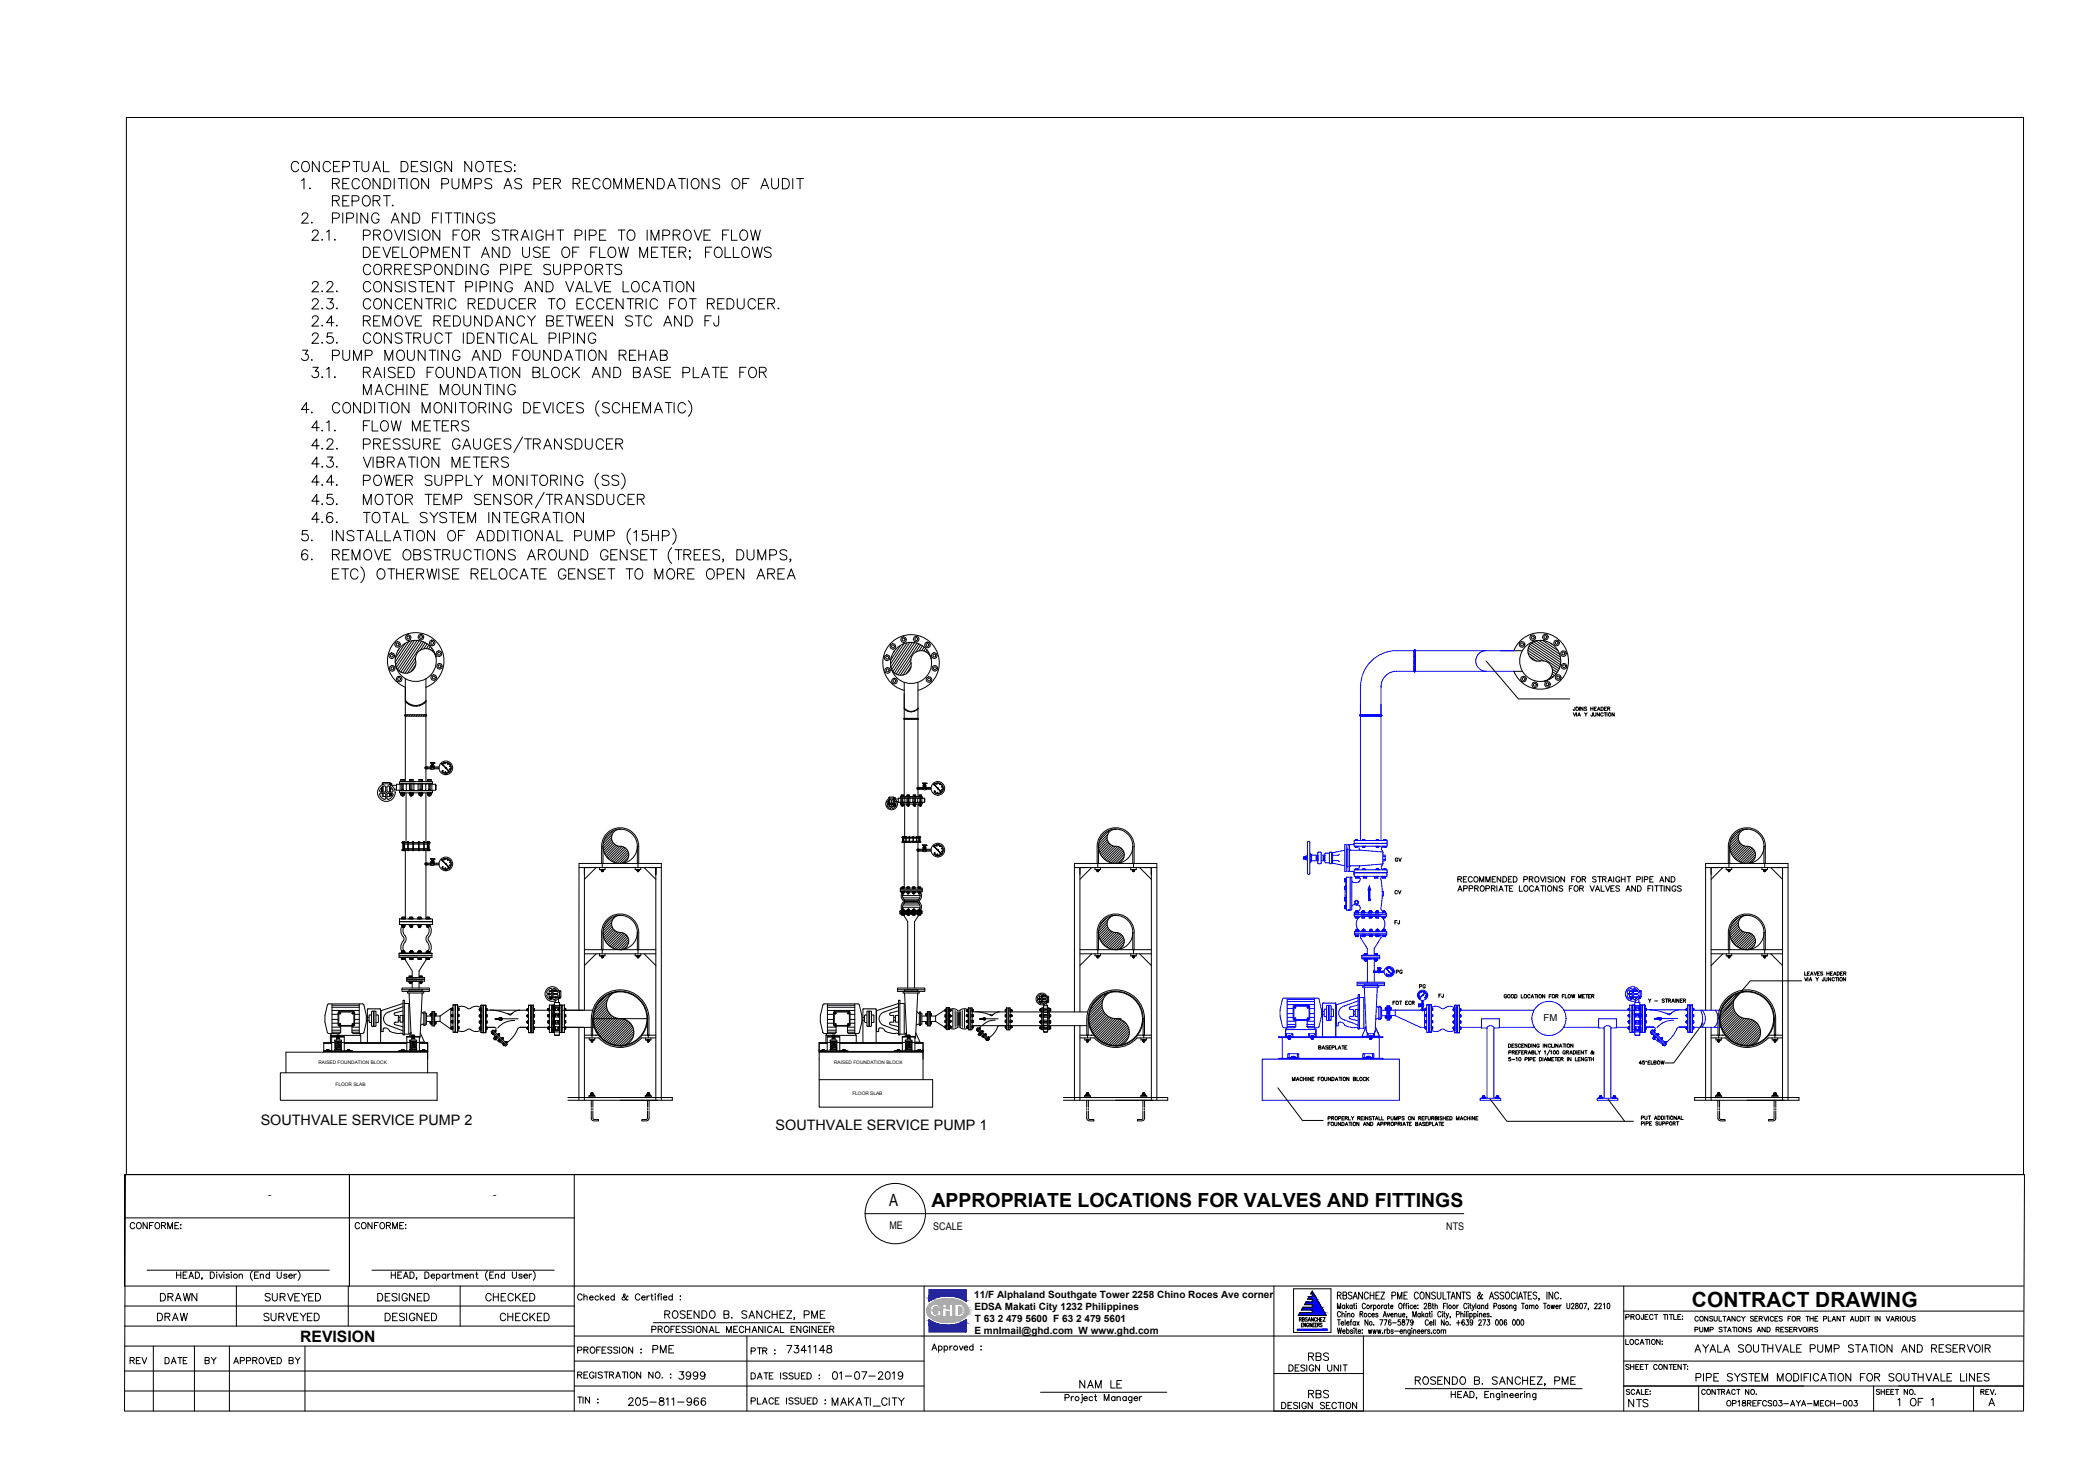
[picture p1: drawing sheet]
<svg xmlns="http://www.w3.org/2000/svg" width="841mm" height="594mm" viewBox="0 0 841 594" stroke-linecap="round" stroke-linejoin="round" font-family="sans-serif">
<defs><g id="words">
<text font-size="8.4" x="677.9" y="523.4">CONTRACT DRAWING</text>
<text font-size="7.8" x="373.2" y="483.4">APPROPRIATE LOCATIONS FOR VALVES AND FITTINGS</text>
<g font-size="7.1">
<text x="265.3" y="529.9">ROSENDO B. SANCHEZ, PME</text>
<text x="565.9" y="556.3">ROSENDO B. SANCHEZ, PME</text>
</g>
<text font-size="6.8" x="356.3" y="483">A</text>
<g font-size="6.6">
<text x="63.1" y="522.5">DRAWN</text>
<text x="105.1" y="522.5">SURVEYED</text>
<text x="150.3" y="522.5">DESIGNED</text>
<text x="193.3" y="522.5">CHECKED</text>
<text x="260.3" y="543.3">PME</text>
<text x="314" y="543.3">7341148</text>
<text x="678" y="542.9">AYALA SOUTHVALE PUMP STATION AND RESERVOIR</text>
<text x="270.9" y="553.9">3999</text>
<text x="332.3" y="553.9">01-07-2019</text>
<text x="431.4" y="557.4">NAM LE</text>
<text x="678.4" y="554.6">PIPE SYSTEM MODIFICATION FOR SOUTHVALE LINES</text>
<text x="523.2" y="561.3">RBS</text>
<text x="332.3" y="564.4">MAKATI_CITY</text>
<text x="759.2" y="564.4">1 OF 1</text>
</g>
<text font-size="6.3" x="120.3" y="537.7">REVISION</text>
<g font-size="6.2">
<text x="61.7" y="530.2">DRAW</text>
<text x="104.4" y="530.2">SURVEYED</text>
<text x="153.1" y="530.2">DESIGNED</text>
<text x="199.3" y="530.2">CHECKED</text>
<text x="260" y="535.2">PROFESSIONAL MECHANICAL ENGINEER</text>
<text x="523.2" y="546.1">RBS</text>
<text x="250.5" y="564.1">205-811-966</text>
<text x="651.2" y="564.8">NTS</text>
</g>
<g font-size="5.8">
<text x="104.5" y="450.7">SOUTHVALE SERVICE PUMP 2</text>
<text x="310.8" y="452.6">SOUTHVALE SERVICE PUMP 1</text>
</g>
<g font-size="5.7">
<text x="50.8" y="493.5">CONFORME:</text>
<text x="141.1" y="493.5">CONFORME:</text>
<text x="230.4" y="543.3">PROFESSION :</text>
<text x="299.9" y="543.6">PTR :</text>
<text x="50.8" y="547.5">REV</text>
<text x="64.9" y="547.5">DATE</text>
<text x="80.8" y="547.5">BY</text>
<text x="92.4" y="547.5">APPROVED BY</text>
<text x="515.1" y="550.3">DESIGN UNIT</text>
<text x="230.4" y="553.2">REGISTRATION NO. :</text>
<text x="299.9" y="553.5">DATE ISSUED :</text>
<text x="299.9" y="563.7">PLACE ISSUED :</text>
<text x="512.2" y="565.5">DESIGN SECTION</text>
</g>
<g font-size="5.3">
<text x="650.2" y="550">SHEET CONTENT:</text>
<text x="650.5" y="559.9">SCALE:</text>
<text x="680.5" y="559.9">CONTRACT NO.</text>
<text x="750.7" y="559.9">SHEET NO.</text>
<text x="792.3" y="559.9">REV.</text>
<text x="690.7" y="564.4">OP18REFCS03-AYA-MECH-003</text>
</g>
<text font-size="4.9" x="678" y="534.8">PUMP STATIONS AND RESERVOIRS</text>
<g font-size="4.8">
<text x="107.4" y="479.9">-</text>
<text x="197.5" y="479.9">-</text>
</g>
<g font-size="4.4">
<text x="557.7" y="346.4">GV</text>
<text x="557.7" y="359.5">CV</text>
<text x="557.7" y="371.5">FJ</text>
<text x="558.1" y="391.2">PG</text>
<text x="567.6" y="396.9">PG</text>
<text x="575.4" y="400.8">FJ</text>
</g>
<g font-size="4.2">
<text x="356.4" y="492.4">ME</text>
<text x="373.9" y="492.7">SCALE</text>
<text x="579.5" y="492.6">NTS</text>
</g>
<g font-size="4">
<text x="390.4" y="519.8">11/F Alphaland Southgate Tower 2258 Chino Roces Ave corner</text>
<text x="390.4" y="524.7">EDSA Makati City 1232 Philippines</text>
<text x="390.6" y="529.4">T 63 2 479 5600 F 63 2 479 5601</text>
<text x="390.4" y="534.3">E mnlmail@ghd.com W www.ghd.com</text>
</g>
<text font-size="3.8" x="618.5" y="409.1">FM</text>
<g font-size="3.1">
<text x="178.2" y="310.4">15</text>
<text x="178.9" y="309.4">12</text>
<text x="376.1" y="317.9">12</text>
<text x="373.2" y="343.3">21</text>
<text x="376.1" y="342.5">12</text>
<text x="178.2" y="348.9">15</text>
</g>
<g font-size="3.1" fill="#00f">
<text x="554.2" y="389.8">0</text>
<text x="556.3" y="390.2">9</text>
</g>
<g font-size="2.6">
<text x="176" y="307.6">0</text>
<text x="178.2" y="307.3">6</text>
<text x="373.9" y="315.4">3</text>
<text x="376.1" y="316.4">9</text>
<text x="373.2" y="318.2">21</text>
<text x="373.9" y="340.1">3</text>
<text x="376.1" y="341.1">9</text>
<text x="176" y="346.1">0</text>
<text x="178.2" y="345.7">6</text>
<text x="178.9" y="347.8">12</text>
<text x="178.9" y="346.8">9</text>
</g>
<g font-size="2.6" fill="#00f">
<text x="554.9" y="389.1">3</text>
<text x="556.3" y="390.9">12</text>
<text x="567.6" y="399.3">6</text>
<text x="569.7" y="400">18</text>
</g>
<g font-size="1.9">
<text x="127.6" y="426.3">RAISED FOUNDATION BLOCK</text>
<text x="334.2" y="426.3">RAISED FOUNDATION BLOCK</text>
<text x="134.4" y="435.2">FLOOR SLAB</text>
<text x="341.5" y="438.7">FLOOR SLAB</text>
</g>
</g></defs>
<!-- layer: 0 -->
<g fill="none" stroke="#000" stroke-width=".4">
<path d="M50.6 47.1h760.2v423.4h-760.2zM159.9 259.9l-.4 .6M162.4 257.7l-4 6M163.8 257l-5.5 8.2M165 256.7l-6.5 9.8M166.1 256.5l-7.3 10.9M167.1 256.6l-7.8 11.6M167.7 254.5l.8-.4 .9 .2 .4 .8-.2 .8-.8 .5-.8-.3-.5-.8zM168 256.7l-8.1 12.1M168.9 256.9l-8.3 12.4M169.7 257.2l-8.3 12.4M170.4 257.5l-1.9 3"/>
<path d="M171.1 257.9l-1.3 2M171.8 258.4l-1 1.5M172.4 259l-.7 1M173 259.6l-.5 .7M360.9 258.5l-4.1 6M362.3 257.8l-5.5 8.3M363.5 257.5l-6.6 9.8M364.5 257.3l-7.2 11M365.6 257.4l-7.8 11.6M366.2 255.3l.8-.4 .8 .2 .5 .8-.3 .8-.7 .5-.9-.3-.5-.8zM366.5 257.5l-8.1 12.1M367.3 257.7l-8.3 12.4"/>
<path d="M368.1 258l-8.3 12.4M368.9 258.3l-2 3M369.6 258.7l-1.3 2M370.3 259.2l-1 1.5M370.9 259.8l-.7 1M612.3 259.6l12.4 8.3M612.6 258.9l12.4 8.2M613.1 258.1l12.1 8.2M613.7 257.5l11.6 7.8M614.4 257.1l10.9 7.3M615.4 256.7l9.8 6.6M615.5 256.7a4.2 4.2 0 0 0-3.1 5.2 4.2 4.2 0 0 0 5.3 2.8 4.1 4.1 0 0 1 4.3 3.6 4.1 4.1 0 0 1-3.3 4.6"/>
<path d="M616.6 256.6l8.3 5.5M618.2 256.6l6 4M621.3 257.7l.7 .4M622.8 256.8l.8-.4 .8 .3 .5 .7-.3 .9-.8 .4-.8-.2-.5-.8zM162.4 271.9v8.8M162.5 275.3a11.3 11.3 0 0 1-5-17.4 11.3 11.3 0 0 1 18.1 0 11.3 11.3 0 0 1-4.9 17.4M166.5 263.4l-4.2 6.3M166.6 264.8l-3.3 4.8M166.6 266.3l-2 2.8M166.6 264.8a4.1 4.1 0 0 1-3.3 4.8 4.1 4.1 0 0 1-4.8-3.2M170.7 271.9v9.1M173.5 260.3l-.3 .5"/>
<path d="M174 261.1l-.2 .3M174.3 262.1h.1M174.6 263.2a4.1 4.1 0 0 0-4.8-3.3 4.1 4.1 0 0 0-3.2 4.9M358.4 260.7l-.5 .7M362.3 273.4v10.3M365 264.2l-4.3 6.3M365 265.6l-3.2 4.9M365 267.1l-1.9 2.8M365 265.6a4.1 4.1 0 0 1-3.2 4.8 4.1 4.1 0 0 1-4.9-3.2M367.8 273.3v10.4M367.8 276.5a11.3 11.3 0 0 0 6.5-17.4 11.3 11.3 0 0 0-18.6 .1 11.3 11.3 0 0 0 6.6 17.4M371.4 260.4l-.4 .7"/>
<path d="M372 261.1l-.3 .5M372.4 261.9l-.1 .3M372.8 262.9h-.1M373.1 263.9h.1M373.1 264a4.1 4.1 0 0 0-4.9-3.3 4.1 4.1 0 0 0-3.2 4.9M595.4 264.8l13 15.2h20.6M601.2 260.7h8.8M606.5 268.9h3.5M606.6 260.6a11.3 11.3 0 0 1 17.4-4.9 11.3 11.3 0 0 1 0 18.1 11.3 11.3 0 0 1-17.4-4.9M612.2 260.5l6.3 4.2M612.2 261.6l4.9 3.2M612.8 262.9l2.8 1.9"/>
<path d="M619.1 273.4l.8-.4 .8 .2 .5 .8-.2 .9-.8 .4-.9-.2-.4-.8zM619.7 272.5l.1 .1M620.5 272l.2 .2M621.1 271.4l.5 .3M621.4 266.7l3 2M621.6 270.7l.7 .5M621.8 269.9l1.1 .8M621.9 268l2.1 1.4M622 269.1l1.5 .9M162.2 286.6l.2-.3h8.3l.3 .3-.3 .3h-8.3M162.4 281.1v32M162.4 286.3l-.2 .3 .2 .3"/>
<path d="M162.4 280.6a4.3 4.3 0 0 0 4.8 2.3l1.9-.6 1.6-1.3M162.5 280.6a5.2 5.2 0 0 0 8.2 0M162.8 281.1l-.2 .2M163.3 281.5l-.1 .3M163.4 286.3l-.6 .6M163.9 282l-.2 .1M164.4 286.3l-.6 .6M164.6 282.3l-.2 .2M165.3 286.3l-.5 .6M165.3 282.5l-.2 .2M166.2 282.6l-.3 .3M166.3 286.3l-.6 .6"/>
<path d="M167.1 282.6l-.3 .3M167.3 286.3l-.6 .6M168.2 286.3l-.5 .6M168.5 282.3l-.5 .4M169.2 286.3l-.5 .6M170.2 286.3l-.6 .6M170.7 281.1v32M170.7 281l-.7 .7M170.9 286.5l-.3 .4M362.3 288.1v31M362.3 287.8l-.2 .1M362.3 287.8h5.5"/>
<path d="M362.3 288.1h5.5M362.3 283.7v4.1M362.3 287.8v.3M362.3 283.6a3.5 3.5 0 0 0 5.5 0M362.3 283.9a3.7 3.7 0 0 0 5.5 0l-.4 .5M362.6 284l-.2 .1M362.9 287.8l-.3 .3M362.9 284.3l-.1 .1M363.3 284.6l-.1 .1M363.6 287.8l-.4 .3M363.7 284.8l-.1 .1M364.3 287.8l-.4 .3"/>
<path d="M364.3 284.9l-.2 .2M364.8 285l-.2 .2M364.9 287.8l-.4 .3M365.5 285l-.2 .2M365.5 287.8l-.3 .3M366.2 287.8l-.4 .3M366.3 284.8l-.3 .3M366.8 287.8l-.3 .3M367.5 287.8l-.4 .3M367.8 288.1v31M367.8 287.8v.3M367.8 283.7v4.1"/>
<path d="M368 287.9l-.2 .2M152.1 316.6l.3 .6h1.9l.3-1.9-.2-.4a2.08 2.08 0 0 0-2.3 1.7M152.1 318.4l.9 1.3 .9 .5M153 315.4v1.9M153 315.5v1.5M153 315.6v1.3M153.2 315.2v2.1M153.2 317.8v1.1h.3M153.5 317.8v1.3h1.1M153.5 314.3v-.8h2.6v.8M153.5 315v2.3M153.5 313.6h-.3v.8"/>
<path d="M154.5 318.3v1.6l-.6 .3M154.6 318.3l-.3-.5-1.7-.1-.4 .3-.1 .4M155 318.3l.1 1.6 .6 .3M155 318.3l.3-.5h2a1.49 1.49 0 0 1-1.1 2.2l-.5 .2M155.1 315l.2-.1a1.95 1.95 0 0 1 2 2.3h-2l-.3-.4zM156.1 313.6h.3v.8v-.6l.1 .7 .3-.1M156.1 315v2.3M156.1 317.8v1.3h-1.1M156.4 317.8v1.1h-.3M156.4 317.8l.1 1zM156.4 315.2v2.1M156.4 316.1h.8"/>
<path d="M156.5 313.9h.4v.7M156.5 318.5h.3M156.5 317.9v.1M156.5 317.9h.4M156.5 318.2h.3M156.9 317.9v.1M156.9 314.1v.5M156.9 313.8v.3h-.4M156.9 317.9v.3M156.9 318.4v.3M156.9 318.1v.3M156.9 314.6h-.1"/>
<path d="M156.9 318v.7h-.4M156.9 314.6h1.9M158 316.1h.8M158.9 314.2h1.4M159 314.1l-.2 2.4 1.5 .1M160.1 316.7h13.2v.9h-13.2zM160.1 313.1h13.2v.9h-13.2zM160.3 314h12.7v2.7h-12.7zM160.5 313l1.7 .1zM160.5 317.6l1.7 .2zM160.6 312.3h1.4v.7M160.6 317.8l.1 .7h1.3"/>
<path d="M160.6 312.3l.1 .7M160.6 312.4h.5M160.6 317.9h1.5M160.6 318.3h.5M160.7 317.8h-.1M161.1 312.4h.5M161.1 318.3h.5M161.1 316.5l.5 .1-.4 .1M161.1 318.8h.1M161.1 312.4v.6M161.1 314v2.7M161.1 317.9v.4"/>
<path d="M161.1 318.5v.3M161.1 316.3l.5 .1M161.1 316.5l.5 .1M161.1 316.2l.5 .1M161.1 318.8l.5-.1zM161.1 318.9h.4M161.4 314l-.3 .3M161.4 318.4l-.3 .1M161.6 318.5v.3h-.5M161.6 312.4v.6M161.6 314v2.7M161.6 317.9v.4"/>
<path d="M161.6 318.4l-.5 .1M161.6 316.4l-.5-.1 .3 .4M161.6 312.4h.5M161.6 318.3h.5M161.6 318.5l-.5 .1M162 317.8v.6M162 318.4v.1M162.5 314l.3 .3M162.6 313.1h4.1M162.7 317.6v19.9M162.8 314.4v2M162.8 316.4l-.3 .3"/>
<path d="M163.9 313.1h1.8M163.9 317.6l1.8 .2zM164.1 312.4h.5M164.1 318.3h.5M164.1 317.9h1.4M164.1 312.3h1.4v.7M164.1 316.4l.4 .3M164.1 312.3v.7M164.1 317.8h.1M164.5 314l-.4 .3v2.1M164.6 316.5l.4 .1-.3 .1M164.6 318.8h.1"/>
<path d="M164.6 312.4v.6M164.6 314v2.7M164.6 317.9v.4M164.6 316.3l.4 .1M164.6 316.5l.4 .1M164.6 316.2l.4 .1M164.6 318.7l.5-.1zM164.6 312.4h.5M164.6 318.3h.5M164.6 318.6l.4-.2zM164.6 318.8l.5-.1zM164.9 318.4l-.3 .4"/>
<path d="M165 312.4v.6M165 314v2.7M165 317.9v.4M165 318.5v.3M165.1 312.4h.4M165.1 318.3h.4M165.1 318.5l-.5 .1M165.5 317.8v.7h-1.4v-.7M165.5 314l.4 .3-.1 2.1M165.9 316.4l-.4 .3M167.5 316.4l.4 .3M167.7 313l1.7 .1z"/>
<path d="M167.7 317.6l1.7 .2zM167.8 317.8h1.4l.1 .6-1.4 .1zM167.9 312.4h.4M167.9 317.9h.4M167.9 318.3h.4M167.9 314l-.4 .3v2.1M167.9 312.3v.7M167.9 312.3h1.4M168.3 317.9h1M168.3 316.5l.5 .2h-.4M168.3 317.9v.4h.5M168.3 318.8l.5 .1"/>
<path d="M168.3 314v2.7M168.3 316.4l.5 .2-.5-.1M168.3 316.2l.5 .2-.5-.1M168.3 318.7l.5 .1M168.3 318.5l.5 .1M168.3 316.3l.5 .1M168.3 316.2l.5 .1M168.4 318.4l.4 .1h-.5v.3M168.5 318.4l.3 .1v.3M168.8 312.4v.6M168.8 314v2.7M168.8 317.9v.4"/>
<path d="M168.8 312.4h-.5v.6M168.8 312.4h.5M168.8 318.3h.5M168.8 318.8h.1M168.9 314l.4 .3v2.1M169.3 312.3l-.1 .7M169.3 316.4l-.4 .3M170.5 307.6h5.4M170.6 316.4l.3 .3M170.7 317.6v19.9M170.9 314l-.3 .3v2.1M170.9 307.2a.44 .44 0 0 0-.5 .1 .44 .44 0 0 0 0 .6 .44 .44 0 0 0 .5 .1"/>
<path d="M171.2 313l1.7 .1zM171.2 317.6l1.7 .2zM171.3 317.8l.1 .7h1.3M171.3 317.8h1.4v.6M171.3 312.4h.5M171.3 318.3h.5M171.3 317.9h1.5M171.4 307.2v.8M171.8 312.4h.5M171.8 318.3h.5M171.8 316.5l.5 .2h-.4M171.8 312.4v.6"/>
<path d="M171.8 314v2.7M171.8 317.9v.4M171.8 316.2l.5 .1M171.8 316.4l.5 .1M171.8 318.7l.4 .1M171.8 316.1l.5 .1M171.8 318.5l.5 .1M171.8 316.3l.5 .1M172 318.4l.3 .1v.3M172 314l.4 .3M172.3 312.4v.6M172.3 314v2.7"/>
<path d="M172.3 317.9v.4M172.3 318.8l-.5-.1 .4 .2M172.3 318.5l-.5-.1v.4M172.3 312.4h.5M172.3 318.3h.5M172.4 316.4l-.4 .3M172.5 305.5h1.6l-.1 .2h-1.5zM172.6 307.2h-1.9l-.4 .4 .4 .4h1.9M172.6 307.2l.1 .8zM172.6 306.6l1.3 .1zM172.7 312.3h-1.4l.1 .7M172.7 312.3h.1"/>
<path d="M172.7 312.3v.7M172.7 318.4v.1M172.8 308l.5 .2 .6-.2M172.8 306.7v.5M172.8 307.2h1M172.8 307.1v.1M172.9 306.4v.2M172.9 306.4l.8 .2M172.9 306.4h.1M173 306h.6l.1 .2-.7 .1zM173 314.2h1.4M173 316.6h1.4"/>
<path d="M173.1 306.3l-.1 .3M173.1 306.3l.5 .1M173.1 305.7v.6M173.3 305.5v2.1M173.5 305.7v.9M173.6 306.1v.1M173.8 306.7v.5M173.8 307.1l.1 .1M173.8 307.2l.2 .8zM174 308h1.9M174 307.2h1.9M174.4 314.1v2.4"/>
<path d="M174.5 314.5l.3 .1M174.5 316.2h.2M174.7 314.6l.1 1.5M177.1 306.1a2.18 2.18 0 0 1 3.1 0 2.18 2.18 0 0 1 0 3 2.18 2.18 0 0 1-3.1 0l.1-.1M356.4 319.4l-.2 .5M356.4 319.9v-.6h1.7v.6M358.1 319.4l.5 .5M358.4 319.6h.2v.5M358.4 319.7h.2M358.6 319.8v.1M358.6 319.5v.2M358.6 319.9v.2"/>
<path d="M360.7 319.1h8.8v.6h-8.8zM360.9 319.8h-1v1.5l1 .1M360.9 319.7h8.5v1.8h-8.5zM361 319l1.2 .1zM361.1 318.5v.5M361.1 318.5h.9M361.1 318.6h.3M361.4 318.6v.4M361.4 319.7v1.8M361.5 318.6h.3M361.6 319.6l-.2 .3M361.8 318.6v.4"/>
<path d="M361.8 319.7v1.8M361.8 318.6h.2M362 318.5v.5M362.3 319.6l.3 .3M362.4 319.1h2.7M362.6 319.9l-.3 1.6M363.4 319.9l.1 1.5 .6 .1M363.4 318.5v.4M363.4 318.9v.1M363.4 318.5h.9l.1 .4M363.4 319.9l.3-.3v1.9M363.4 318.5h.1"/>
<path d="M363.4 318.6h.3v.4M363.8 318.6h.6M364 318.6v.4M364 319.7v1.8M364.4 319.6l.2 .3M364.4 318.9l-.1 .1M364.5 319l-1.2 .1M364.5 319v.1M364.6 319.9l-.2 1.6M365.7 319.9l.3 1.6M365.8 319l1.2 .1zM365.9 318.5v.5"/>
<path d="M365.9 318.5h1M365.9 318.6h.3v.4M366 319.6l-.3 .3M366.2 319.7v1.8M366.3 318.6h.3M366.6 318.6v.4M366.6 319.7v1.8M366.6 318.6h.3M366.7 319.6l.2 .3M366.9 319.9v1.3l-.2 .3M366.9 318.5l-.1 .5M367.6 315.8h5.4"/>
<path d="M367.7 319.9l.3 1.6M368 319.6l-.2 .3M368.1 315.5a.44 .44 0 0 0-.6 0 .44 .44 0 0 0 0 .6 .44 .44 0 0 0 .6 .1M368.1 319l1.2 .1zM368.3 318.5v.5M368.3 318.5h.9M368.3 318.6h.3v.4M368.5 315.5v.7M368.6 319.7v1.8M368.6 318.6h.6M368.7 319.6l.2 .3M368.9 318.6v.4"/>
<path d="M368.9 319.7v1.8M368.9 319.9v1.4M369.2 318.5v.5M369.4 319.8h1v1.6h-1M369.6 313.7h1.6v.2h-1.6zM369.7 315.5h-1.9l-.3 .3 .3 .4h1.9M369.7 315.4l.2 .9zM369.8 314.8l1.2 .1zM369.9 316.2l.6 .2 .5-.2M370 314.9v.5M370 315.4h.9M370 315.4l-.1 .1"/>
<path d="M370 314.6v.2M370 314.6l.8 .2M370 314.6h.1M370.2 314.5h.4M370.3 314.5h.3M370.3 313.9l-.1 .9M370.3 314.5l-.1 .1M370.4 313.7v2.1M370.5 320v1.1M370.6 313.9v.9M370.6 314.5l.1 .1M370.8 314.3v.1"/>
<path d="M370.8 314.3l-.6-.1 .1 .3M370.8 314.4l-.2 .1M370.9 314.9v.5M370.9 315.4l.1 .1M371 315.4l.1 .9zM371.1 316.2h1.9M371.1 315.5h1.9M374.2 314.3a2.18 2.18 0 0 1 3.1 0 2.18 2.18 0 0 1 0 3.1 2.18 2.18 0 0 1-3.1 0M161.1 337.5l11.2 .2zM161.3 337.5h.9M161.4 337.1v.4v-.4h.2v.4M161.4 337.7v2.7"/>
<path d="M161.4 338.1h.2M161.4 340h.2M161.6 337.7v2.7M161.9 337.5v-.4h.3v.4M162 338.1v1.9M162.2 337.7v2.7M163.3 337.5h.4M163.3 337.5v-.4h.3v.4M163.3 337.7v2.7M163.6 337.7v2.7M165.3 337.5h.4M165.4 337.5v-.4l.2 .4"/>
<path d="M165.4 337.7v2.7M165.7 337.7v2.7M167.6 337.5h.4M167.7 337.5v-.4h.3v.4M167.7 337.7v2.7M168 337.7v2.7M169.7 337.5h.4M169.8 337.5v-.4h.2v.4M169.8 337.7v2.7M170 337.7v2.7M171.1 337.5h1M171.2 337.5v-.4l.2 .4"/>
<path d="M171.2 337.7v2.7M171.3 338.1v1.9M171.4 337.7v2.7M171.5 337.7v.4h-9.7v-.4l.1 2.7M171.7 337.5v-.4h.3v.4M171.7 337.7v2.7M171.7 338.1h.3M171.7 340h.3M172 337.7v2.7M241.1 339a7.4 7.4 0 0 1 7.4-7.4 7.4 7.4 0 0 1 7.4 7.4M241.1 339v6.9M241.6 339v6.9"/>
<path d="M245 335.5l-3.4 3.4M245.1 336.4l-3.4 3.5M245.3 334.3l-3.6 3.6M245.4 337.1l-3.6 3.6M245.8 337.7l-3.8 3.7M246 332.6l-3.9 4M246.3 338.2l-4 3.9M246.8 338.6l-4.1 4.2M247.4 332.3l-.2 .1M247.5 338.9l-4.4 4.4M248.3 339l-4.7 4.8M248.5 339a3.5 3.5 0 0 1 3.4 3.4 3.5 3.5 0 0 1-3.4 3.5"/>
<path d="M248.5 332.1a3.5 3.5 0 0 0-3.5 3.5 3.5 3.5 0 0 0 3.5 3.4M249.2 339.1l-5.1 5.2M250 339.4l-5.4 5.3M250.5 339.7l-5.3 5.4M255.4 339v6.9M255.9 339v6.9M355.4 321.4l.4 .5M355.5 322.7l.7 .9 .6 .2 .3-.3M355.7 322.2h1M355.8 322.2l-.4 .5M356 320.6v1.3M356 320.7v1"/>
<path d="M356.1 320.8v.8M356.2 322.2v.7h.2M356.2 320.5v1.4M356.4 322.2v.9h.7M356.4 320.4v1.5M356.7 322.2l.4 .3M357.1 320.6v.9M357.1 322.6v.9M357.1 320.6l-.5-.4-1.1 1.2M357.1 321.5l-.4 .4h-1M357.7 322.2h1M357.8 322.2l-.4 .2v1.1"/>
<path d="M358.1 320.4v1.5M358.1 322.2v.9h-.7M358.3 322.2v.7h-.2M358.3 322.2l.1 .7zM358.3 320.5v1.4M358.3 321.1h.6M358.4 322.7h.2M358.4 322.3h.1M358.4 322.5h.2M358.6 322.4v.4h-.2M358.6 322.6v.2M358.6 322.5v.1"/>
<path d="M358.6 320.1h.1M358.6 320.1h1.3M358.7 322.2l.4 .5M359 322.7l-.8 .9-.5 .2-.3-.3M359.1 321.4l-.2 .4h-1.3l-.2-1.4 .3-.2 .5 .2 .8 1M359.4 321.1h.5M360.7 321.5h8.8v.6h-8.8zM361 322.1h1.2zM361.1 322.2v.5h.9M361.1 322.3h.3M361.1 322.5h.9M361.4 321.2l.2 .3"/>
<path d="M361.4 322.3l.1 .6h.2l.1-.6M361.4 337.3l7.5 .1zM361.4 335.4l7.5 .1zM361.4 321.3h.4M361.4 321.1l.4 .1M361.4 321.2l.4 .1M361.5 322.3h.3M361.5 337.4l.3 .1M361.6 335.1l.2 .3h-.3M361.6 335.5v1.8M361.6 337.4v.1M361.6 335.8h.2"/>
<path d="M361.6 337h.2M361.7 322.6h.1M361.8 322.3h.2M361.8 321.4l-.3 .1M361.8 322.8l-.3 .1M361.8 322.7l-.3 .1M361.8 335.5v1.8M361.8 337.4v.1M361.9 335.4h.3M361.9 337.4l.3 .1M361.9 337.3v-.3h6.5v.3M362 335.4v-.3l.1 .3"/>
<path d="M362 337.4v.1M362 322.2h.1M362 322.2v.4M362 322.6v.1M362.1 335.5v1.8M362.1 337.4v.1M362.2 322.1v.1M362.2 337.4v.1M362.3 337.4v18.3M362.5 322.1v13.3M362.9 335.4h.2v-.3l-.2 .3M362.9 337.4l.2 .1"/>
<path d="M362.9 335.5v1.8M362.9 337.4v.1M363.1 335.5v1.8M363.1 337.4v.1M363.3 322.1v.1M363.3 322.1h1.2M363.4 322.2v.4M363.4 322.6v.1M363.4 322.2h.1M363.4 322.5h.3M363.4 322.3h.3v.6M363.8 321.1l.3 .1"/>
<path d="M363.8 321.2l.3 .1zM363.8 321.4l.3 .1M363.8 321.5h.1M363.8 322.5h.6M363.8 322.3h.6M363.9 322.6l-.2 .2h.4M364 322.3l-.2 .6M364.1 321.4h-.3h.3M364.3 335.4h.2M364.3 337.4l.2 .1M364.3 335.4v-.3l.2 .3M364.3 335.5v1.8"/>
<path d="M364.3 337.4v.1M364.3 322.2v.5h-.9M364.5 322.1v.1M364.5 335.5v1.8M364.5 337.4v.1M365.8 337.4l.3 .1M365.8 322.1h1.2zM365.8 335.5v1.8M365.9 337.4v.1M365.9 322.2v.5h.9l.1-.5M365.9 322.2h1M365.9 322.3h.3v.6"/>
<path d="M365.9 322.5h.3M366 335.4l-.1-.3-.1 .3h.3M366 335.5v1.8M366 337.4v.1M366.1 337.4v.1M366.3 321.4l.3 .1M366.3 322.7l.3 .1M366.3 321.1l.3 .1M366.3 321.2l.3 .1zM366.3 322.8l.3 .1M366.3 321.5h.1M366.3 322.8h.3"/>
<path d="M366.3 322.9h.2M366.3 322.3h.3M366.3 322.5h.6M366.4 322.6h-.1M366.6 322.3v.6M366.6 322.3h.3M366.6 321.4h-.3h.3M367 322.1v.1M367.1 337.4h.3M367.2 335.4v-.3l.2 .3M367.2 335.5v1.8M367.2 337.4v.1"/>
<path d="M367.4 335.5v1.8M367.4 337.4v.1M367.4 335.3l-.3 .1M367.8 322.1v13.3M367.8 337.4v18.3M368.1 335.4h.6M368.1 337.4l.3 .1M368.1 322.1l1.2 .1zM368.1 322.1v.1M368.2 335.4v-.3l.1 .3M368.2 335.5v1.8M368.2 337.4v.1"/>
<path d="M368.2 322.2v.4M368.2 322.6l.1 .1M368.2 322.2h1M368.3 322.5h.3M368.3 322.3h.3v.6M368.3 335.5v1.8M368.3 337.4v.1M368.4 335.5v.3h-6.5v-.3l.1 1.8M368.4 337.4v.1M368.4 337.4l.3 .1M368.5 335.4v-.3l.2 .3M368.5 335.5v1.8"/>
<path d="M368.5 337.4v.1M368.5 335.8h.2M368.5 337h.2M368.6 321.2l.3 .1M368.6 321.3h.3zM368.6 321.1l.3 .1M368.6 322.5h.6M368.6 322.3h.6M368.7 335.5v1.8M368.7 337.4v.1M368.7 322.6l.2 .2h-.3M368.9 322.3l-.3 .6"/>
<path d="M368.9 321.2l-.3 .3h.3l-.3-.1h.3M369.2 322.2v.5h-.9M369.6 338.4h1.6v.3h-1.6zM369.8 339.5h1.2v.2h-1.2zM370 339.7v.4M370 339.4v.1M370 339.4l.8 .1M370 339.4h.1M370.1 339l.2 .2M370.2 339v.2h.4v-.2M370.2 339h.4M370.3 339h-.2"/>
<path d="M370.3 338.7v.3M370.3 339.2h.3M370.3 339.2l-.1 .3M370.4 320h.1M370.4 321.2h.1M370.4 338.4v2.2M370.6 338.7v.3M370.6 339.2l.1 .1M370.6 339.4v.1M370.6 339l.2 .1M370.8 339.1v.1M370.8 339.1l-.2 .1"/>
<path d="M370.9 339.7v.4h-.9M374.2 339a2.18 2.18 0 0 1 3.1 0 2.18 2.18 0 0 1 0 3.1 2.18 2.18 0 0 1-3.1 0M439.6 339a7.4 7.4 0 0 1 7.4-7.4 7.4 7.4 0 0 1 7.5 7.4M439.6 339v6.9M440.2 339v6.9M443.6 335.5l-3.4 3.4M443.7 336.4l-3.5 3.5M443.8 334.3l-3.6 3.6M443.9 337.1l-3.5 3.6M444.3 337.7l-3.7 3.7M444.6 332.6l-4 4M444.8 338.2l-3.9 3.9"/>
<path d="M445.4 338.6l-4.2 4.2M445.9 332.3l-.2 .1M446 338.9l-4.4 4.4M446.9 339l-4.8 4.8M447 339a3.5 3.5 0 0 1 3.5 3.4 3.5 3.5 0 0 1-3.5 3.5M447 332.1a3.5 3.5 0 0 0-3.4 3.5 3.5 3.5 0 0 0 3.4 3.4M447.8 339.1l-5.2 5.2M448.5 339.4l-5.3 5.3M449.1 339.7l-5.3 5.4M453.9 339v6.9M454.4 339v6.9M692.5 339a7.4 7.4 0 0 1 7.4-7.4 7.4 7.4 0 0 1 7.5 7.4"/>
<path d="M692.5 339v6.9M693.1 339v6.9M696.5 335.5l-3.4 3.4M696.6 336.4l-3.5 3.5M696.7 334.3l-3.6 3.6M696.8 337.1l-3.5 3.6M697.2 337.7l-3.7 3.7M697.5 332.6l-4 4M697.7 338.2l-3.9 3.9M698.3 338.6l-4.2 4.2M698.8 332.3l-.2 .1M698.9 338.9l-4.4 4.4"/>
<path d="M699.8 339l-4.8 4.8M699.9 339a3.5 3.5 0 0 1 3.5 3.4 3.5 3.5 0 0 1-3.5 3.5M699.9 332.1a3.5 3.5 0 0 0-3.4 3.5 3.5 3.5 0 0 0 3.4 3.4M700.7 339.1l-5.2 5.2M701.4 339.4l-5.3 5.3M702 339.8l-5.3 5.3M706.8 339v6.9M707.3 339v6.9M161.1 340.4l11.2 .2zM161.3 340.6h.9M161.4 340.6v.2M161.6 340.6v.2"/>
<path d="M161.8 340.4v-.4h9.7v.4M161.9 340.6v.2M162.2 340.6v.2M162.4 340.6v27.4M163.3 340.6h.4M163.3 340.6v.2M163.6 340.6v.2M165.3 340.6h.4M165.4 340.6v.2M165.6 340.6v.2M167.6 340.6h.4M167.7 340.6v.2"/>
<path d="M168 340.6v.2M169.7 340.6h.4M169.8 340.6v.2M170 340.6v.2M170.5 346.1h5.4M170.7 340.6v27.4M170.7 345.8h1.9M170.7 345.7l-.3 .2 .1 .5h2.1M170.9 345.7a.44 .44 0 0 0-.5 .1 .44 .44 0 0 0 0 .6 .44 .44 0 0 0 .5 0M171.1 340.6h1M171.2 340.6v.2M171.4 345.8v.6"/>
<path d="M171.4 340.6v.2M171.7 340.6v.2M171.9 340.6v.2M172.5 343.9h1.6l-.1 .3h-1.5zM172.6 345.6l.1 1zM172.6 345l1.3 .2zM172.8 346.4l.5 .3 .6-.3M172.8 345.2v.4M172.8 345.6h1M172.8 345.6v.1M172.9 345h.8M172.9 344.5v.2"/>
<path d="M173 344.5l.7 .1M173 344.7l.1 .1M173.1 344.8h.4M173.1 344.8l-.1 .2M173.1 344.2v.6M173.3 343.9v2.2M173.5 344.2v.6M173.5 344.8l.1 .1M173.5 344.9v.1M173.6 344.6v.1M173.7 344.7l-.2 .1M173.8 345.3v.3"/>
<path d="M173.8 345.6l.1 .1M173.8 345.6l.2 1zM174 346.4h1.9M174 345.8h1.9M177.1 344.5a2.18 2.18 0 0 1 3.1 0 2.18 2.18 0 0 1 0 3.1 2.18 2.18 0 0 1-3.1 0M177.2 347.5l-.1 .2M232 347.5h33M234.2 347.5v57.2M236.9 347.5h-2.7v2.8M238.9 347.5l-4.7 4.7M240.2 347.5v.9l2.2-.1v-.8M240.7 348.3l1.2 .1z"/>
<path d="M241.1 348.5l-.2 .3M241.1 348.5v.4M241.1 348.9v.2M241.1 349.1l.4 .1M241.1 348.5h.5M241.1 348.9l.4-.1 .1 .2h-.5l.4 .2M241.1 349.2h.4M241.1 348.9h.4M241.3 345.9v1.6M241.5 349.1h-.4M241.6 348.5l.1 .3h-.7M241.6 348.5l.2 .3"/>
<path d="M241.8 348.7h-.9M251.1 340.2l-5.2 5.2M251.5 340.8l-4.9 4.8M251.8 341.4l-4.4 4.4M251.8 343.4l-2.4 2.4M251.9 342.3l-3.6 3.6M254.5 347.5v.9l2.2-.1v-.8M255 348.3l1.2 .1zM255.4 348.5l-.1 .3h.7M255.4 348.8v.1M255.4 348.9v.2M255.4 349.1l.4 .1"/>
<path d="M255.4 349.2h.4M255.5 348.9h.3M255.6 345.9v1.6M255.8 348.8v.1M255.8 349.1v.1M255.8 348.9l-.3 .1 .3 .1M255.8 348.5v.3M255.8 349.1h-.3M255.8 348.8l-.3 .1M255.9 348.5h-.7v.3M255.9 348.5h.2M256 348.5v.3"/>
<path d="M256.1 348.7h-.9M258.1 347.5l4.7 4.7M260 347.5h2.8v93.3M360.7 355.8h8.8v.7h-8.8zM360.7 356.5h8.8v.8h-8.8zM361.2 357.3h1.2zM361.2 355.7l1.2 .1zM361.3 358.8h7.5M361.4 355.4v.3M361.4 357.7h.2M361.4 355.3h.7zM361.4 355.6h.7"/>
<path d="M361.5 357.7h.6M361.6 358h.4M361.6 357.8l.4 .1M361.6 358h.1M361.6 355.4v.3M361.6 357.4v.3M361.6 357.2a3.2 3.2 0 0 0 .4 3.9 3.1 3.1 0 0 0-.4 3.8M361.6 357.4l-.2 .3M361.6 357.7v.1M361.6 357.3h7.1M361.6 357.8h.4M361.6 357.7h.4"/>
<path d="M361.6 357.4h.5M361.6 357.6h.5M361.8 359.7h6.7M362 357.7v.1M362 357.6a2.74 2.74 0 0 0 .5 3.3l-.3 1.1M362 357.8v.2M362 358h-.4M362 355.4v.3M362 357.4l.3 .3zM362 355.3h.3M362 355.6h.3M362.3 355.4v.3"/>
<path d="M363.2 357.3h1.3zM363.2 355.7l1.3 .1zM363.4 355.4v.3M363.4 355.6h.9M363.5 357.7h.7M363.5 355.3h.7M363.6 357.7v.1M363.6 358h.1M363.6 357.8h.1M363.6 355.4v.3M363.6 357.4v.3M363.7 357.4h-.3l.3 .3"/>
<path d="M363.7 357.8l.3 .2-.3 .1 .3-.3M363.7 358h.1M363.7 357.7l.4 .1h-.4M363.7 357.6h.4M363.7 357.4h.4M364 357.9l-.4 .1M364.1 357.4l.2 .3zM364.1 355.4v.3M364.3 355.4v.3M364.3 355.3h-.9M365.5 357.3h1.2zM365.5 355.7l1.2 .1z"/>
<path d="M365.7 355.4v.3M365.7 355.3h.9M365.8 355.3h.7M365.9 355.4v.3M365.9 357.4v.3h.6M365.9 357.7v.1M365.9 357.8v.2M365.9 358h.4M365.9 357.6h.5M365.9 357.8h.4M366.3 357.7v.1M366.3 358h.1"/>
<path d="M366.3 357.8l-.4 .1M366.3 355.4v.3M366.3 357.4v.3M366.3 357.7h-.4M366.4 357.4h-.7l.2 .3M366.4 357.4h.2M366.4 357.7h.2M366.5 355.4v.3M366.5 357.4v.3M366.6 355.6h-.9M367.6 340.6h5.4M367.8 357.3h1.1z"/>
<path d="M367.8 355.7l1.1 .1zM367.8 340.9l2.1 .1M367.9 355.4v.3M367.9 355.3h.9M368 357.7h.7M368 355.3h.7M368.1 340.2a.44 .44 0 0 0-.6 0 .44 .44 0 0 0 0 .6 .44 .44 0 0 0 .6 .1M368.1 355.4v.3M368.1 357.4v.3M368.1 357.4h-.2l.2 .3M368.1 357.9l.5 .1M368.1 358h.4z"/>
<path d="M368.1 357.8v.2M368.1 357.7v.1M368.1 357.8h.4M368.1 357.6h.5M368.1 357.4l.7-.1-.2 .4M368.3 357.6a2.74 2.74 0 0 1-.5 3.3l.3 1.1M368.5 357.8l-.4 .2M368.5 358h.1M368.5 340.2v.7M368.5 357.7h-.4M368.6 357.7v.1M368.6 355.4v.3"/>
<path d="M368.6 357.4v.3M368.6 357.8h-.1M368.7 357.2a3.2 3.2 0 0 1-.3 3.9 3.1 3.1 0 0 1 .3 3.8M368.8 355.4v.3M368.8 355.6h-.9M369.7 340.2h-2.1l-.1 .5 .3 .2M369.7 340.1l.2 .9M369.7 340.1v.9M369.9 340.9l.6 .3 .5-.3M370 340.1l-.1 .1M370.9 340.1l.1 .1M371 340.1l.1 .9z"/>
<path d="M371.1 340.9h1.9M371.1 340.2h1.9M430.5 347.5h33M432.7 347.5v57.9M435.5 347.5h-2.8v2.8M437.4 347.5l-4.7 4.7M438.8 347.5v.9l2.2-.1v-.8M439.3 348.3l1.2 .1zM439.6 348.5v.4M439.6 348.5l-.2 .3M439.6 348.9v.2M439.6 349.1l.5 .1"/>
<path d="M439.6 349.2h.5M439.6 348.5h.7M439.7 348.9h.4M439.9 345.9v1.6M440.1 348.8v.1M440.1 349.1v.1M440.1 348.9l-.4 .1 .4 .1M440.1 348.5v.3M440.1 349.1h-.4M440.1 348.8l-.4 .1M440.3 348.5l-.1 .3h-.7M440.3 348.7h-.9"/>
<path d="M449.6 340.2l-5.2 5.2M450 340.8l-4.9 4.8M450.3 341.4l-4.4 4.4M450.3 343.4l-2.4 2.4M450.4 342.3l-3.6 3.6M453.1 347.5v.9l2.2-.1v-.8M453.6 348.3l1.2 .1zM453.7 348.5v.3M453.7 348.5h.9M453.9 348.5l-.1 .3h.7M454 348.8v.1M454 348.9v.2"/>
<path d="M454 349.1l.3 .1M454 349.2h.3M454 348.9h.3M454.2 345.9v1.6M454.3 348.8l.1 .1M454.3 349.1h-.3M454.3 348.8l-.3 .1M454.4 349.1l-.1 .1M454.4 348.9l-.4 .1 .4 .1M454.4 348.5v.3M454.6 348.5v.3M454.6 348.7h-.9"/>
<path d="M456.6 347.5l4.7 4.7M458.6 347.5h2.7v93.3M683.4 347.5h33M685.6 347.5v57.2M688.4 347.5h-2.8v2.8M690.3 347.5l-4.7 4.7M691.7 347.5v.9l2.2-.1v-.8M692.2 348.4h1.1zM692.3 348.7h.7M692.5 348.5l-.2 .3h.8M692.5 348.5v.4M692.5 348.9v.2"/>
<path d="M692.5 349.1l.5 .1M692.5 349.2h.5M692.5 348.5h.5M692.6 348.9h.4M692.8 345.9v1.6M693 348.8v.1M693 349.1h-.4M693 348.8l-.4 .1M693 349.1v.1M693 348.9l-.4 .1 .4 .1M693 348.5v.3M693 348.5h.2l-.2 .3"/>
<path d="M702.5 340.2l-5.2 5.2M702.9 340.8l-4.9 4.8M703.2 341.4l-4.4 4.4M703.2 343.4l-2.4 2.4M703.3 342.3l-3.6 3.6M706 347.5v.9l2.2-.1v-.8M706.5 348.4h1.2zM706.7 348.8h.7M706.8 348.5v.3M706.9 348.9v.2M706.9 349.2h.4M706.9 349.1v.1"/>
<path d="M706.9 348.7h.4M706.9 348.9h.4M707.1 345.9v1.6M707.3 348.8v.1M707.3 349.1v.1M707.3 348.9l-.4 .1 .4 .1M707.3 349.2h-.4M707.3 348.5v.3M707.3 349.1h-.4M707.3 348.8l-.4 .1M707.3 348.5h-.7l.3 .4M707.3 348.5h.2l-.2 .3"/>
<path d="M709.5 347.5l4.7 4.7M711.5 347.5h2.7v93.3M160.1 368.1h13.2v1.1h-13.2zM160.1 369.2h13.2v1.2h-13.2zM160.8 370.4h1.8zM160.8 368l1.8 .1zM161 367.5v.4M161 370.5v.5M161 370.5h.4M161 370.9h.4M161 367.9h.4M161.2 371h1"/>
<path d="M161.2 367.4h1M161.3 371.3l.6 .1zM161.3 371.4l.1 .1M161.3 371.2h.6M161.3 371h.1M161.3 367.5v.4M161.4 371l-.1 .2M161.4 371.5h.6M161.4 371.4h.5M161.4 371.1h.5M162 371v.2M162 371.2v.3"/>
<path d="M162 371.5h-.6M162 367.5v.4M162 370.5v.5M162 370.5h.4M162.1 370.8l-.6 1.2v1.2l.7 1.6M162.1 370.5h-.7l-.1 .5M162.3 374.8l.4 .8v1a4 4 0 0 0-.6 4.8M162.3 367.5v.4M162.3 370.5v.5M162.4 370.9h-1M162.4 367.5h-1.4M162.4 367.9h-1"/>
<path d="M163.8 370.4h1.8zM163.8 368l1.8 .1zM164.1 370.5h.3M164.1 370.5v.4h.3M164.1 367.5v.4h.3M164.2 371h1M164.2 367.4h1M164.4 371l.2-.5h.5v.5M164.4 371v.2M164.4 367.5v.4M164.4 370.9h.7M164.4 367.9h.7"/>
<path d="M164.4 371.3h.6l-.6 .1M164.4 371.2h.1M164.4 371.4v.1M164.4 371.4h.6M164.4 371.2h.6M164.4 371.1h.6M165 371.2l-.1 .4-.5-.1h.6M165 371v.2M165.1 367.5v.4M165.1 370.5h.3M165.4 370.5v.4h-.3M165.4 367.5v.4h-.3"/>
<path d="M165.4 367.5h-1.3M167.2 370.4h1.8zM167.2 368l1.8 .1zM167.4 370.5l.1 .4h.3M167.4 367.5l.1 .4h.3M167.5 370.5h.3M167.5 367.5h1.3M167.6 371h1M167.6 367.4h1M167.8 371l.2-.5h.5v.5M167.8 367.5v.4M167.8 370.9h.7"/>
<path d="M167.8 367.9h.7M167.8 371l.1 .6 .5-.1M167.8 371.5h.6M167.9 371.4h.5M167.9 371.1h.5M168.4 371.3l-.5 .1 .5 .1M168.5 371l-.1 .2h-.5M168.5 367.5v.4M168.5 370.5h.3M168.8 370.5v.4h-.3M168.8 367.5v.4h-.3M170.6 370.4h1.8z"/>
<path d="M170.6 368l1.8 .1zM170.8 370.5h.3M170.8 367.5h.3M170.8 370.5v.4h.3M170.8 367.5v.4h.3M171 371h1M171 367.4h1M171.1 370.5h.7v.5l-.7-.1zM171.1 367.5v.4h.7M171.1 367.5h1.1M171.1 374.8l-.4 .8v1a4 4 0 0 1 .6 4.8M171.2 371.5h.6h-.6"/>
<path d="M171.2 371v.2M171.2 371.2h.1M171.2 371.3l.6 .1zM171.2 371.2v.3M171.2 371.4h.6M171.2 371.2h.6M171.2 371.1h.6M171.3 370.8l.6 1.2v1.2l-.7 1.6M171.8 371.2h.1M171.8 371.4v.1M171.8 371v.2M171.8 371.4h.1"/>
<path d="M171.8 367.5v.4M171.8 370.5h.4M172.1 370.5l.1 .4h-.4M172.1 367.5l.1 .4h-.4M241.6 373.6v6.8M245 367.6l-2.5 2.5M245 370.5l-3.4 3.5M245.1 369.5l-3.5 3.5M245.3 371.3l-3.6 3.5M245.5 372l-3.6 3.6M246 372.5l-3.8 3.8M246.5 372.9l-4 4.1"/>
<path d="M246.7 366.9l-4.9 4.9M247.2 373.3l-4.3 4.3M247.9 373.5l-4.6 4.6M248.5 366.6a3.5 3.5 0 0 0-3.4 3.9 3.5 3.5 0 0 0 4.1 3.1 3.5 3.5 0 0 1 2.7 3.7 3.5 3.5 0 0 1-3.4 3.1M248.8 373.6l-5 5M249.6 373.7l-5.3 5.3M250.2 374l-5.3 5.4M250.8 374.5l-5.3 5.3M251.3 375l-5.1 5.1M251.5 378.7l-1.3 1.3M251.6 375.6l-4.6 4.7M251.9 376.4l-4.1 4"/>
<path d="M251.9 377.3l-3.1 3.1M255.4 373.6v6.8M360.6 366h8.8v-1h-8.8v1h4.4M360.6 365.5h8.8M361.2 365h-.6h8.8M361.2 366l.9 .2M361.3 364.5h.9M361.3 364.9h.9M361.3 364.5v.4M361.3 366.5h.3M361.3 364.8h.3M361.3 366.2v.4h.9"/>
<path d="M361.3 363.5h7.5M361.6 364.2v.6M361.6 366.2v.3M361.6 366.5h.3M361.6 364.8h.3M361.6 364.4l.3-.1-.3 .1M361.6 364.2h.2M361.7 364.9v.1M361.8 362.5h6.7M361.9 364.2h-.3M361.9 364.4h-.2M361.9 364.2v.6"/>
<path d="M361.9 366.2v.3M361.9 366.5h.3M361.9 364.8h.3M361.9 364.3h-.3M361.9 364.2l-.3 .1M362.2 361.9l-.6 1.4 .4 1.3M362.2 364.5l.1 .5h-1.1l1.1-.1M362.2 360.5h5.9M362.2 361.8h5.9M362.3 366l-.1 .6M362.3 366v1.1l1.4 2.1v26.6M362.4 360.8h5.5"/>
<path d="M362.4 361.4h5.5M362.6 361.1h5.1M363.4 366l.9 .2M363.5 364.5h.9M363.5 364.9h.9M363.5 364.5v.4M363.5 366.5h.3M363.5 364.8h.3M363.5 366.2v.4h.9M363.8 364.2v.6M363.8 366.2v.3M363.8 366.5h.3"/>
<path d="M363.8 364.8h.3M363.8 364.4l.3-.1-.3 .1M363.8 364.2h.2M363.9 364.9v.1M364.1 364.2h-.3M364.1 364.4h-.2M364.1 364.2v.6M364.1 366.2v.3M364.1 366.5h.3M364.1 364.8h.3M364.1 364.3h-.3M364.1 364.2l-.3 .1"/>
<path d="M364.4 364.5l.1 .5h-1.1l1.1-.1M364.5 366l-.1 .6M365.6 366l.9 .2M365.7 364.5h.9M365.7 364.9h.9M365.7 364.5v.4M365.7 366.5h.3M365.7 364.8h.3M365.7 366.2v.4h.9M366 364.2v.6M366 366.2v.3M366 366.5h.3"/>
<path d="M366 364.8h.3M366 364.4l.3-.1-.3 .1M366 364.2h.2M366.1 364.9v.1M366.3 364.2h-.3M366.3 364.4h-.2M366.3 364.2v.6M366.3 366.2v.3M366.3 366.5h.3M366.3 364.8h.3M366.3 364.3h-.3M366.3 364.2l-.3 .1"/>
<path d="M366.6 364.5l.1 .5h-1.1l1.1-.1M366.7 366l-.1 .6M367.8 366l.9 .2M367.8 366.2v.9l-1.3 2.1v26.6M367.9 364.5v.4M367.9 364.5h.9M367.9 364.9h.9M367.9 366.5h.3M367.9 364.8h.3M367.9 366.2v.4h.9M368.1 361.9l.6 1.4-.4 1.3M368.2 364.2v.6"/>
<path d="M368.2 366.2v.3M368.2 366.5h.3M368.2 364.8h.3M368.2 364.4l.3-.1-.3 .1M368.2 364.2h.2M368.3 364.9v.1M368.5 364.2h-.3M368.5 364.4h-.2M368.5 364.2v.6M368.5 366.2v.3M368.5 366.5h.3M368.5 364.8h.3"/>
<path d="M368.5 364.3h-.3M368.5 364.2l-.3 .1M368.8 364.5l.1 .5h-1.1l1.1-.1M368.9 366l-.1 .6M440.2 373.6v6.8M443.6 367.6l-2.6 2.5M443.6 370.5l-3.4 3.5M443.6 369.5l-3.4 3.5M443.8 371.3l-3.6 3.5M444.1 372l-3.6 3.6M444.5 372.5l-3.8 3.8M445.1 372.9l-4.1 4.1"/>
<path d="M445.2 366.9l-4.8 4.9M445.7 373.3l-4.3 4.3M446.4 366.7h.1M446.4 373.5l-4.6 4.6M447 366.6a3.5 3.5 0 0 0-3.4 3.9 3.5 3.5 0 0 0 4.1 3.1 3.5 3.5 0 0 1 2.8 3.7 3.5 3.5 0 0 1-3.5 3.1M447.4 373.6l-5.1 5M448.1 373.7l-5.2 5.3M448.8 374l-5.4 5.4M449.3 374.5l-5.3 5.3M449.8 375l-5.1 5.1M450 378.7l-1.3 1.3M450.1 375.6l-4.6 4.7"/>
<path d="M450.4 376.4l-4.1 4M450.4 377.3l-3.1 3.1M453.9 373.6v6.8M693.1 373.6v6.8M696.5 367.6l-2.6 2.5M696.5 370.5l-3.4 3.5M696.5 369.5l-3.4 3.5M696.7 371.3l-3.6 3.5M697 372l-3.7 3.6M697.4 372.5l-3.8 3.8M698 372.9l-4.1 4.1M698.1 366.9l-4.8 4.9"/>
<path d="M698.6 373.3l-4.3 4.3M699.3 366.7v.1M699.3 373.5l-4.6 4.6M699.9 366.6a3.5 3.5 0 0 0-3.4 3.9 3.5 3.5 0 0 0 4.1 3.1 3.5 3.5 0 0 1 2.8 3.7 3.5 3.5 0 0 1-3.5 3.1M700.2 373.6l-5 5M701.1 373.7l-5.3 5.3M701.7 374l-5.4 5.4M702.2 374.5l-5.3 5.3M702.7 375l-5 5.1M702.9 378.7l-1.3 1.3M703 375.6l-4.6 4.7M703.3 376.4l-4.1 4"/>
<path d="M703.3 377.3l-3.1 3.1M706.8 373.6v6.8M707.3 373.6v6.8M707.4 373.6a7.4 7.4 0 0 0-7.5-7.5 7.4 7.4 0 0 0-7.4 7.5v6.8M159.9 383.5h13.2v-1.6h-13.2v1.6h6.6M159.9 382.7h13.2M160.7 381.9h-.8h13.2M160.7 381.7l1.7 .2zM160.7 383.5h1.7M160.9 381.2h1.3M160.9 381.2v.5h1.3M160.9 384.2h1.3"/>
<path d="M160.9 381.2h.9M160.9 381.6h.9M160.9 383.7v.6h1.3v-.6M161.1 395.8h11v1.4h-11zM161.1 396.5h11M161.3 380.8v.3M161.3 381.2v.5M161.3 383.7v.5M161.3 381l.5-.1zM161.4 381.9a4.5 4.5 0 0 1 .5-5.6v-.4a4.4 4.4 0 0 1-.5-5.6l10.6 .1a4.3 4.3 0 0 1-.5 5.5v.4a4.5 4.5 0 0 1 .5 5.6M161.6 381.7v.2M161.7 380.8h-.4"/>
<path d="M161.7 380.7l.1 .1M161.8 380.7l-.5 .1M161.8 380.8v.3M161.8 381.2v.5M161.8 383.7v.5M161.8 381.1h-.3M161.8 380.9h-.5h.5M161.8 380.8l-.5 .1M161.8 381.2h.4M161.8 381.6h.4M162.2 381.2v.5M162.2 381.7h.1"/>
<path d="M162.4 383.5v1.1l2.8 4.3v2.8h-1.4M163 391.7h7.1v1.4h-7.1zM163 393.1h6.3h-1.4v2.7M163 392.4h7.1M163.3 397.2h6.5v.6h-6.5zM163.8 393.1l1.4 .1M163.9 397.2v-.6h5.2v.6M163.9 397.8l.8 17.3M163.9 391.1v.4M163.9 393.2v.4M163.9 391.5l.1 .1M163.9 393.6l.1 .1"/>
<path d="M163.9 391.1h.4M163.9 393.2h.4M163.9 393.6h1.2M164 391h1v.6M164 391l-.1 .1M164 393.2h-.1M164 381.7l1.7 .2zM164 383.5h1.7M164.2 381.2h1.3M164.2 381.2v.5M164.2 381.7h.1M164.2 384.2h1.3"/>
<path d="M164.2 381.2h.4M164.2 381.6h.4M164.2 383.7v.6h1.3v-.6M164.2 381.7h1.3M164.3 393.8l.4-.1-.4 .2M164.3 393.7h.4zM164.3 391.1v.5M164.3 393.3v.7M164.3 391.1h.4M164.3 393.2h.4M164.5 393.7h-.2M164.6 381.2v.5"/>
<path d="M164.6 383.7v.5M164.6 381.2h.5M164.6 381.6h.5M164.6 380.9l.5-.1zM164.6 381l.5-.1zM164.6 393.3l.1 .7h-.4M164.6 391.1v.5M164.7 391.1h.4M164.7 393.2h.4M164.8 381.7v.2M165 393.2h.1M165 393.2v.5h-1"/>
<path d="M165.1 380.8h-.5v.3M165.1 380.8v.3M165.1 381.2v.5M165.1 383.7v.5M165.1 381.1h-.3M165.1 380.9h-.4h.4M165.1 381.2h.4M165.1 381.6h.4M165.2 393.1v2.7M165.5 381.2v.5M165.5 381.7h.1M167 391.7h-4h7.1"/>
<path d="M167.3 381.7l1.7 .2zM167.3 383.5h1.7M167.5 381.2h1.3M167.5 381.2v.5M167.5 381.7h.1M167.5 384.2h1.3M167.5 381.2h.4M167.5 381.6h.4M167.5 383.7v.6h1.3v-.6M167.5 381.7h1.3M167.9 381.2v.5M167.9 383.7v.5"/>
<path d="M167.9 381.2h.5M167.9 381.6h.5M167.9 380.9l.5-.1zM167.9 381l.5-.1zM168 393.2l.1 .5h1l.1-.5M168 393.2h1.2M168.1 391l1.1 .1-.1 .5M168.1 391v.6M168.1 391.1h.3M168.1 393.2h.3M168.1 393.6h.3M168.1 381.7v.2"/>
<path d="M168.4 380.8h-.5v.3M168.4 380.8v.3M168.4 381.2v.5M168.4 383.7v.5M168.4 381.1h-.3M168.4 380.9h-.4h.4M168.4 381.2h.4M168.4 381.6h.4M168.4 393.6h.8M168.5 393.8l.3-.1-.3 .2M168.5 393.7h.3zM168.7 393.7h-.2"/>
<path d="M168.8 391.1h-.4v.5M168.8 393.2h-.4v.8h.4M168.8 381.2v.5M168.8 391.1v.5M168.8 393.3v.7M168.8 381.7h.1M168.8 391.1h.4M168.8 393.2h.4M169.1 397.8l-.8 17.3M170.6 381.7l1.7 .2zM170.6 383.5h1.7M170.7 383.5v1.1l-2.8 4.3v2.8h1.4"/>
<path d="M170.8 381.2v.5M170.8 381.2h1.3M170.8 381.7h.1M170.8 384.2h1.3M170.8 381.2h.4M170.8 381.6h.4M170.8 383.7v.6h1.3v-.6M170.8 381.7h1.3M171.2 381.2v.5M171.2 383.7v.5M171.2 381.2h.5M171.2 381.6h.5"/>
<path d="M171.2 380.9l.5-.1zM171.2 381l.5-.1zM171.4 381.7v.2M171.7 380.8h-.5v.3M171.7 380.8v.3M171.7 381.2v.5M171.7 383.7v.5M171.7 381.1h-.3M171.7 380.9h-.4h.4M171.7 381.2h.4M171.7 381.6h.4M172.1 381.2v.5"/>
<path d="M172.1 381.7h.1M219.5 398.4h1.2M219.5 398.4h-.2a1.5 1.5 0 0 0 1.2 2M219.5 396.7l1-.7h.4l.2 1.8-1.8 .2-.2-.4zM220 398.4v.9h1.1M220.1 399.3v.3h1M220.3 399.6l.8 .1zM220.4 399.9h.2M220.4 399.7v.3h.6v-.3M220.6 399.9h.2M220.6 399.7v.2M220.7 398.4l.4 .4v1.2"/>
<path d="M220.8 399.7v.2M220.8 399.9h.2M221.1 397.2h-1.1v.8M221.1 396.9h-1v.3M221.5 397.2h1.9M221.5 399.3h1.9M221.5 399.6h1.7M221.5 396.9h1.7M221.5 396.7h1.7M221.7 396a1.84 1.84 0 0 1 1.8 1.8l-1.8 .1-.2-.3zM221.8 396.7h1.2M221.9 396.7h1"/>
<path d="M221.9 398.4h1.3M221.9 398.4l-.4 .4v1.2M222.5 399.6v.6M223.2 398.4h.2a1.57 1.57 0 0 1-1.3 2M223.7 399.9v.1M223.7 399.9h.3M223.8 400v1.6M223.9 396.9h.7v.3M223.9 399.9h.3M224 399.7v.2M224 397.2h.7v2.1h-.7M224.2 399.7v.2"/>
<path d="M224.2 399.9h.2M224.4 399.7v.3h-.7M224.6 399.3v.3h-.7l.6 .1h-.6M234.2 380.4h28.6M234.2 382.1h28.6M238.9 382.1l-4.7 4.7M240.2 382.1v.8h2.2v-.8M240.7 382.9l1.2 .1zM240.9 383v.3M240.9 383h.9M241.1 380.4v-6.8a7.4 7.4 0 0 1 7.4-7.5 7.4 7.4 0 0 1 7.4 7.5v6.8M241.1 383v.4"/>
<path d="M241.1 383.4v.3M241.1 383.7h.4M241.1 383.6h.4M241.3 380.4v1.7M241.5 383.4l-.4 .1 .4 .2M241.5 383.4l-.4 .1M241.6 383l.1 .4h-.7M241.7 383v.3M241.8 383.3h-.9M242.9 398.9l-3.6 3.6M244.7 398l-6.3 6.4M248.5 397.1a5.5 5.5 0 0 0-5.5 5.5 5.5 5.5 0 0 0 5.5 5.4"/>
<path d="M254.5 382.1v.8h2.2v-.8M255 382.9l1.2 .1zM255.2 383v.3M255.2 383h.9M255.4 383l-.1 .4h.7M255.4 383.4h.1M255.4 383.4v.3l.4-.3M255.4 383.7h.4zM255.5 383.5l.3 .1zM255.6 380.4v1.7M255.8 383v.4M255.8 383.4l-.3 .1"/>
<path d="M256 383v.3M256.1 383.3h-.9M258.1 382.1l4.7 4.7M359.6 395.8h11v1.4h-11zM359.6 396.5h11M361.9 397.2h6.4v.6h-6.4zM362.5 397.2v-.6h5.2v.6M362.5 397.8l.8 17.3M367.7 397.8l-.8 17.3M416.2 398.9l1-.5 .1 1.5h-1.6zM417.3 399.4h-.9v.6M417.3 399.1h-.8v.3"/>
<path d="M417.6 399.4h1.5M417.6 399.1h1.4M417.6 399h1.3M417.8 398.4a1.28 1.28 0 0 1 1.3 1.6l-1.4-.1zM417.8 399h1M417.9 399h.8M419.5 399.1h.5v.3M419.6 399.4h.6v1.7h-.6M432.7 380.4h28.6M432.7 382.1h28.6M437.4 382.1l-4.7 4.7M438.8 382.1v.8h2.2v-.8"/>
<path d="M439.3 382.9l1.2 .1zM439.4 383v.3M439.4 383h.9M439.6 380.4v-6.8a7.4 7.4 0 0 1 7.4-7.5 7.4 7.4 0 0 1 7.5 7.5l-.1 6.8M439.6 383v.4M439.6 383.4v.3l.5-.3M439.6 383.7h.5zM439.7 383.5l.4 .1zM439.9 380.4v1.7M440.1 383v.4M440.1 383.4l-.4 .1M440.3 383l-.1 .4h-.7"/>
<path d="M440.3 383.3h-.9M441.4 398.9l-3.5 3.6M443.3 398l-6.4 6.4M447 397.1a5.5 5.5 0 0 0-5.4 5.5 5.5 5.5 0 0 0 5.4 5.4M453.1 382.1v.8h2.2v-.8M453.6 382.9l1.2 .1zM453.7 383v.3M453.7 383h.9M453.9 383l-.1 .4h.7M454 383.4h.1M454 383.4v.3l.4-.1M454 383.7h.3z"/>
<path d="M454 383.6l.4-.1zM454.2 380.4v1.7M454.3 383.4l-.3 .1M454.4 383v.4M454.4 383.4l-.1 .1M454.6 383v.3M454.6 383.3h-.9M456.6 382.1l4.7 4.7M685.6 380.4h28.6M685.6 382.1h28.6M690.3 382.1l-4.7 4.7M691.7 382.1v.8h2.2v-.8"/>
<path d="M692.2 382.9l1.1 .1zM692.3 383v.3l.8 .1M692.3 383h.9M692.5 383v.3M692.5 383.4h.1M692.5 383.4v.3l.5-.1M692.5 383.7h.5zM692.6 383.6l.4-.1zM692.8 380.4v1.7M693 383.4l-.4 .1M693 383v.4M693 383.4v.1"/>
<path d="M693.2 383v.3M693.2 383.3h-.9M694.3 398.9l-3.5 3.6M696.2 398l-6.4 6.4M699.9 397.1a5.5 5.5 0 0 0-5.4 5.5 5.5 5.5 0 0 0 5.4 5.4M706 382.1v.8h2.2v-.8M706.5 382.9l1.2 .1zM706.6 383v.3M706.6 383h.9M706.7 383.4h.7M706.8 383v.3M706.9 383.4h.1"/>
<path d="M706.9 383.7h.3zM707.1 380.4v1.7M707.2 383.4l-.3 .2 .4 .1-.4-.3M707.2 383.4l-.3 .1M707.3 383v.3M707.5 383v.3M707.5 383.3h-.9M709.5 382.1l4.7 4.7M721.9 392.9h-20.6l-12.9 15.2M129.7 418h3.2M131.2 402.6l-1 4.3v2.5l1 4.2M131.2 402.6l.5-.4h13.5l.6 .4"/>
<path d="M132.4 414.8v2.8M132.9 414l-.5 .8h2.6M132.9 415.4h5v-.2h-5v5.8h-3.2M133 402.2v11.8M133 412.7h3.5M133 408.4h2.4M133 409.9h2.4M133 411.5h3.5M133 406.3h2.4M133 404.8h10.9M133 403.5h10.9M133 402.7h10.9"/>
<path d="M134.1 416.7h2.7v.6h-2.7zM134.1 417.6h-4.4v3.9M134.3 417.4l.8-.1 .1 .2M134.3 418.1h.9M134.3 418.7l.9 .1M134.4 419.5l2.2 .4 .2 .3-.2 .2M134.4 418.1l2.2 .4 .2 .3-.2 .2M134.4 417.4l2.2 .5M134.4 419.4l-.3 .2 .2 .3 2.2 .5M134.4 418.8l-.3 .1 .2 .3 2.3 .5 .2-.2-.2-.3-2.2-.4M134.4 418l-.3 .2 .2 .3 2.2 .5M134.4 417.4l-.3 .1 .2 .3 2.3 .5 .2-.2-.2-.3"/>
<path d="M134.5 415.1l1.8 .1zM134.8 416.7v-.6h1.3v.6M135 414.7v.4M135 415.5v.3M135 415h.2M135 415.8h.2M135 415.5l.2 .3M135.1 415.4h.7M135.1 415.9h.7M135.1 415.1h.7M135.1 419.4l-.8 .1M135.1 416v.1"/>
<path d="M135.1 417.5h.6M135.2 414.7l.2 .4h.3v-.4M135.2 418.1l-.1 .1M135.2 418.2l.5 .1M135.2 418.8l-.1 .1M135.2 416h.5M135.2 417.4h.2M135.2 417.4h.5M135.2 418.1h.5M135.2 418.7h.1M135.2 418.9h.5M135.2 414.7h.5"/>
<path d="M135.2 415.8h.5M135.2 415.5h.5M135.3 419h.4M135.3 418l-.1 .1M135.4 405.7v4.8M135.5 405.7l.5-.6 5.8 .1 .3 .5v4.8l-.6 .6h-5.5l-.5-.6M135.5 417.6h.3M135.6 418.8h-.4M135.7 418.3l.1 .1M135.7 417.6h.1M135.7 415.9l-.6 .1M135.7 417.5v.1"/>
<path d="M135.7 419h.1M135.7 417.6h-.3M135.7 415h.2M135.7 414.7l.2 .4M135.7 415.5l.2 .3zM135.8 416v.1M135.8 415.9h.1M135.8 417.4l-.1 .1M135.8 418.2l-.4 .1M135.8 418.9l-.2 .1M135.8 418.8v.1M135.8 405.5l5.9-.1 .1 5.3-5.9 .1z"/>
<path d="M135.8 414.7h-.8h.2M135.8 410.3h.8M135.8 405.9h.8M135.9 414.8h8.6M136.2 405.5v.8M136.2 409.9v.8M136.5 413.4l-.6 .6h-4.2l-.5-.4M136.5 411.1v2.4h-3.5M136.6 419.7l-.7 .1M136.6 419l-.7 .1M136.6 418.3l-.7 .1M136.8 417.2l-.2 .4-1.8-.3"/>
<path d="M137.9 418h25.1M137.9 415.4v5.6h3.3M140.9 410.3h.8M140.9 405.9h.8M141 411.1v2.4h2.9M141 412.7h2.9M141 411.5h2.9M141.1 413.4l.5 .6h3.6l.6-.4M141.3 405.5v.8M141.3 409.9v.8M142.1 408.4h1.8M142.1 409.9h1.8"/>
<path d="M142.1 406.3h1.8M143.9 402.2v11.8M144.1 414l.4 .8v2.8M145.8 402.6l1 4.3v2.5l-1 4.2M147 407.5h.9M147 408.7h.9M147.2 404.2v13.4M147.3 404.1h.8M147.9 406.9v2.4M147.9 409.3l1 .3M148.2 404.1h.3M148.6 404.1h.3"/>
<path d="M148.9 406.6l-1 .2M149 404.1h.2M149.1 411.2h1.3M149.1 411.1l-.2-.2v-5.6l.2-.2 1.5 .2v5.6l-.2 .2M149.4 404.1h.2M149.6 405.1v6.1M149.7 404.1h.3M149.9 405.1v6.1M150.1 404.1h.6M150.6 406.6l1 .2M150.8 404.1h.3M151.2 404.1h.3"/>
<path d="M151.6 409.3l-1 .3M151.6 406.9v2.4M151.6 404.1h.3M152 404.1l.5 .1v13.4M156 405.3a2.82 2.82 0 0 0-2.3 2.8 2.82 2.82 0 0 0 2.3 2.8l5.5 2M158.2 410.4l3.3 .9M158.2 405.8l-.3 .5 .5 .4M158.4 406.8h1.2v2.7h-1.2M158.4 409.5l-.5 .4 .3 .5M159.6 407.5h.7M159.6 408.7h.7M160.3 406.8h1.2v2.7h-1.2z"/>
<path d="M161.5 400.7h.5v13.9h-.5zM161.5 402l-8.8 2.9v8.3h.8v-.9a1.49 1.49 0 0 1 1.6-.5 1.49 1.49 0 0 1 1 1.3 9.4 9.4 0 0 0 5.1 .9l.3 .2M161.5 404.9l-3.3 .9M161.5 403.3l-5.6 2M162 402h1.8v12.3M163 415.4h5v-.2h-5v5.8h-3.2M164.2 416.7h2.7v.6h-2.7zM164.2 417.6l-28.3 .1M164.5 418.8l2.2 .4M164.5 419.4l-.3 .2 .2 .3 2.2 .5M164.5 418l-.3 .2 .2 .3 2.2 .5-.6 .1M164.5 417.4l-.3 .1 .2 .3 2.2 .5"/>
<path d="M164.6 415.1l1.8 .1zM164.6 413.8l-.6 1.4M164.8 415v.2M164.8 413.7l-1 .6h-1.8M164.9 416.7v-.6h1.3v.6M164.9 417.3l1.7 .3M165.1 415.1l.1-.4 .1 .4M165.1 415h.2M165.1 415.5l.2 .3zM165.2 418.7l-.8 .1-.2 .3 2.4 .6M165.2 415.4l.7 .1h-.6M165.2 415.9h.7"/>
<path d="M165.2 414.7h.7M165.2 415.1h.7M165.2 419.4l-.7 .1 2.2 .4M165.2 418l-.7 .1 2.2 .4M165.2 417.3l-.7 .1 2.2 .5M165.2 416l.1 .1M165.3 415.9h.1M165.2 417.4l.6 .1M165.2 418.2l.6 .1M165.3 418.1h.1M165.2 418l.1 .1M165.3 418.8l.5 .1"/>
<path d="M165.3 416h.5M165.3 417.4h.4M165.3 418.1h.4M165.3 416.1h-.1M165.3 415.1h.6M165.3 414.7h.6M165.3 415.8h.6M165.4 418.7l-.1 .1M165.4 419h.4M165.4 418l-.1 .1M165.5 417.4h-.3M165.6 417.6h.3"/>
<path d="M165.7 418.8h-.4M165.7 418.3l.2 .1M165.8 417.6h.1M165.8 417.5v.1M165.8 419h.1M165.8 414.7v.4M165.8 415.9l-.5 .1M165.8 417.6h-.3M165.8 415h.2M165.8 414.7l.2 .4M165.8 415.5l.2 .3zM165.9 416v.1"/>
<path d="M165.9 415.9h.1M165.9 417.4l-.1 .1M165.9 418.2l-.4 .1M165.9 418.9l-.2 .1M165.9 418.8v.1M166.7 417.6h4.6v12.2M166.7 419.7l-.7 .1M166.7 418.3l-.7 .1M166.7 417.6l-.7 .1M166.7 419.9l.2 .3-.2 .2M166.7 419.2l.2 .3-.2 .2M166.7 418.5l.2 .3-.2 .2"/>
<path d="M166.7 417.8l.2 .3-.2 .2M166.9 417.2l-.2 .4M168 418h3.3M168 415.4v5.6h3.3M168.4 415l-.3 1M168.4 413.8l1.7 3.7h-2.1M168.8 405.2l1 .7M169.6 410.3h.2M169.6 410.2l-1.1 .5M169.8 405.4h.5v5.4h-.5zM170.3 405.9h.6v4.4h-.6M170.9 409.2h2.1"/>
<path d="M172.4 406.3v.3zM172.4 409.6v.3zM172.5 406.5v.1M172.5 409.8v.1M172.6 406h.3M172.6 406v.9M172.6 409.3v.9M172.6 406.9h.3M172.6 409.3h.3M172.6 410.2h.3M172.9 409.6h-.6v.3h.6M172.9 406.3h-.6v.3h.6"/>
<path d="M172.9 409.3v.9M172.9 406h.1M172.9 406.6v.3M172.9 406v.3M172.9 406.3v.3M172.9 409.9v.3M172.9 409.3v.3M172.9 409.6v.3M172.9 406.9h.1M173.1 405.2h1v5.8h-1zM173.1 405.2l-.2 5.1 .2-1.1M173.1 405.9l-.2 1.1"/>
<path d="M173.1 407h-2.2M173.6 405.2v5.8M174.1 405.9l.2 1.1M174.1 408.5v-3.3v5.8M174.1 407h2.2M174.3 409.6h.3M174.3 409.9h.3M174.3 406.6h.3M174.3 406.9h.1M174.3 410.2h.1M174.3 406.3h.3M174.6 406.3v.3"/>
<path d="M174.6 406.6v.3M174.6 406v.3M174.6 409.6v.3M174.6 409.9v.3M174.6 409.3v.3M174.6 406l.1 .9h-.4M174.6 409.3l.1 .9h-.4M174.6 406h-.3M174.6 409.3h-.3M176.3 409.2h-2.2v1.1M176.3 409.2l4.4 3M176.3 407v2.2"/>
<path d="M180.7 404l-4.4 3M180.7 404v8.2M180.7 404h.2M180.7 412.2h.7M180.8 411.6l.1 .3v-.3M180.8 409.1l.1 .3v-.3M180.8 406.6l.1 .3v-.3M180.8 404.1l.1 .3v-.3M180.9 411.6l.1 .3M180.9 409.1l.1 .3zM180.9 406.6l.1 .3M180.9 404.1l.1 .3"/>
<path d="M180.9 403.9h.5l-.1 .9-.4-.1zM180.9 408.8h.5l-.1 .9h-.4zM180.9 411.6l.1 .2M180.9 409.1l.1 .2M180.9 406.6l.1 .2M180.9 404.1l.1 .2M181.1 411.3v.9M181.1 408.8v.9M181.1 406.3v.9M181.1 403.8v.9M181.3 411.3v.9v-.3M181.3 404.2h-.6v.3h.6"/>
<path d="M181.3 406.3l-.4 .1v.8h.4M181.3 406.6h-.6v.3h.6M181.3 411.6h-.6v.3h.6M181.3 411.3h-.4l.1 .9M181.3 409.1h-.6v.3h.6M181.3 406.3v.9M181.3 411.3v.3M181.3 411.6v.3M181.3 409.4v.3M181.3 408.8v.3M181.3 409.1v.3M181.3 406.9v.3"/>
<path d="M181.3 406.3v.3M181.3 406.6v.3M181.3 404.4v.3M181.3 403.8v.3M181.3 404.1v.3M181.5 402.5h.9v11h-.9zM181.5 411.2v1.1M181.5 408.7v1.1M181.5 406.3v1M181.5 403.8v1.1M181.8 413.5h1.3M181.8 402.5h1.3"/>
<path d="M182.4 402.5h1v11h-1zM182.4 402.5v11M183.4 403.6l1.1-.5h1.2l1.6 .8M183.4 402.5v11zM183.4 411.2v1.1M183.4 408.7v1.1M183.4 406.3v1M183.4 403.8v1.1M183.4 408.8h.5v.9h-.5M183.4 404.2h.4M183.4 406.9h.4M183.4 411.6h.4"/>
<path d="M183.4 406.6h.4M183.4 411.9h.4M183.4 409.4h.4M183.4 409.1h.4M183.4 404.5h.4M183.8 411.3l.1 .8h-.5M183.8 406.3l.1 .9h-.5M183.8 403.9l.1 .8h-.5M183.8 406.3l-.4 .1M183.8 411.3h-.4M183.8 403.9h-.4M183.8 411.6v.3"/>
<path d="M183.8 411.9v.3M183.8 411.3v.3M183.8 409.1v.3M183.8 409.4v.3M183.8 408.8v.3M183.8 406.6v.3M183.8 406.9v.3M183.8 406.3v.3M183.8 404.1v.3M183.8 404.4v.3M183.8 403.8v.3M187.3 403.9l.7 .2 .6-.2"/>
<path d="M188.6 403.9l1.1-.6 1.3-.2 1.8 .6-.1 8.9a3.5 3.5 0 0 1-4.4-.4h-.3a4.4 4.4 0 0 1-4.6 .6M192.1 411.7v.3M192.1 409.3v.3M192.1 406.8v.3M192.1 404.3v.3M192.2 411.7v.3zM192.2 409.3v.3zM192.2 406.8v.3zM192.2 404.3v.3zM192.2 409v.9h.4v-.9M192.2 411.5v.8l.5 .1M192.2 404.1h.4v.8h-.4z"/>
<path d="M192.2 407.4v-.9l.4 .1v.8M192.2 407.4h.1M192.2 411.7v.2M192.2 409.3v.1M192.2 406.8v.2M192.2 404.3v.2M192.2 411.5h.4M192.2 407.4h.4M192.2 411.5h.1M192.2 409h.4M192.2 409h.1M192.3 411.4v.9"/>
<path d="M192.3 409v.9M192.3 406.5v.9M192.3 404v.9M192.5 409.3h-.5v.3h.5M192.5 411.8h-.5v.3h.5M192.5 406.8h-.5v.3h.5M192.5 404.4h-.5v.2h.5M192.6 411.4v.9M192.6 409.6v.3M192.6 409v.3M192.6 409.3v.3M192.6 407.1v.3"/>
<path d="M192.6 406.5v.3M192.6 406.8v.3M192.6 404.6v.3M192.6 404v.6M192.6 409h.1M192.6 411.5h.1M192.6 407.4h.1M192.7 402.7h.9v11h-.9zM192.7 411.4l-.1 1v-.9M192.7 408.9v1.1M192.7 406.4v1.1M192.7 403.9v1.1"/>
<path d="M193.6 402.7h1v11h-1zM194.6 402.7v11zM194.6 411.4l.1 1M194.6 408.9v1.1M194.6 406.4v1.1M194.6 403.9v1.1M194.6 412.4h.1M194.7 411.6h3.7l.4 .5-.2 .5M194.7 406.6h.4v.8h-.4M194.7 404.1h.4v.8h-.4M194.7 409.6h.3M194.7 409.9h.1"/>
<path d="M194.7 409.3h.3M194.7 404.7h17.1M194.7 404.9h.1M194.7 412.3v.1M194.7 412.1h.3M194.7 411.8h.3M194.7 407.4h.1M194.7 407.1h.3M194.7 406.8h.3M194.7 404.6h.3M194.7 404.4h.3M194.7 411.5h.4"/>
<path d="M194.7 411.5h.1M194.7 409h.1M194.7 409h.4M195.1 411.4v.9M195.1 409.3v.3M195.1 409.6v.3M195.1 409v.3M195.1 406.8v.3M195.1 407.1v.3M195.1 406.5v.3M195.1 404v.6M195.1 404.6v.3"/>
<path d="M195.1 411.5h.1M195.1 409h.1M195.1 411.5v.8l-.4 .1M195.1 409v.9h-.4M196.5 404.6a25.3 25.3 0 0 1 8.1 1.9M196.8 413.3l.7-.7 5.8 5.8-.7 .7zM197 414l.4 .3M197.1 413.7l.7 .6zM197.1 414l.4 .1M197.1 414l.3 .3M197.2 412.9l5.7 5.8M197.3 413.9l-.2 .1"/>
<path d="M197.5 414.1l-.2 .2M197.5 414.1l.1 .1M197.6 414.3h-.2M197.7 415.9l.2 .1M197.7 416l.6 .5M197.8 412.9l.7 .6zM197.9 414.4a4.7 4.7 0 0 0 3.6 3.6M198.1 413l.3 .2M198.2 412.8l.4 .4M198.2 415.4l-.5 .5M198.3 412.9l-.2 .1M198.3 416.4l.1 .1"/>
<path d="M198.3 412.9l.2 .2M198.3 412.8v.1M198.3 415.6l-.4 .5 .3 .3M198.3 408.2l2.5-.5v1zM198.3 412.8h.1M198.3 412.8l.3 .1M198.3 412.8l.3 .2M198.4 412.7l.2 .3M198.4 412.7h.1M198.4 415.4l.3-.2 .3 .4M198.4 412.7l.2 .2M198.5 415.4l.1 .1"/>
<path d="M198.5 412.7l.1 .2zM198.5 413.1l-.1 .3 .1-.3M198.5 415.4l.3 .4M198.5 413l-.2-.1 .2 .2M198.5 415.1l.7 .6zM198.6 413l-.1 .1M198.6 415.5l.3 .3 .1-.2M198.6 416l-.4 .4M198.6 412.9v.1M198.7 415.4l-.1 .1M198.7 416.2l-.3 .4M198.9 415.6l-.1 .1"/>
<path d="M199.3 414.3l.7 .6zM199.6 414.2v.3M199.6 414.5l.3 .3M199.6 414.2l.1 .1M199.7 414.3l.3 .3M199.7 414.3l-.2 .2M199.7 414.3l.3 .2M199.7 414.3h.1M199.8 414.3l.2 .2M199.8 416.8l.3 .3M199.8 414.2l.2 .2zM199.8 414.2h.1"/>
<path d="M199.8 416.4l.7 .6zM199.9 414.2l.2 .2M199.9 416.8v-.3l.4 .4M199.9 414.2l.2 .2zM200 414.5h.1M200 414.6l-.2 .1M200 414.6l-.1 .3M200 414.5v.1M200 416.7l.2 .4 .1-.2-.2 .2M200.1 414.4l-.1 .1M200.8 408.1h6.9M200.8 415.9l.7 .6z"/>
<path d="M201 415.9l.1 .1M201.1 416l.2 .2M201.1 415.8l-.1 .1M201.2 415.7l.4 .5M201.2 415.9l-.1 .1M201.3 415.9l.3 .3-.2 .2 .1-.3M201.3 415.8v.1M201.3 415.8l.2 .2M201.3 415.9l.2 .2M201.3 415.8h.1M201.4 415.8h.1M201.4 415.7l.2 .3-.2-.2"/>
<path d="M201.4 415.8l.2 .2M201.4 415.7h.1M201.4 415.7l.2 .3zM201.4 415.7l.2 .2M201.6 418.5l.6 .3h-.3M201.6 418.5l.4 .2M201.6 416l-.1 .1M201.6 416h.1M201.6 418.2l.7 .6zM201.6 415.9h.1M201.6 418.5l.4 .4M201.7 418.3l-.2 .2"/>
<path d="M201.7 418.3l.1 .1M202.4 417.4l.6 .6zM202.5 417.5l.1 .1M202.7 417.6l.2 .2M202.7 417.4l.2 .5 .2-.1M202.8 417.4l-.3 .1M202.8 417.4h.1M202.8 417.4l-.2 .2M202.8 417.4l.2 .2M202.9 417.4l.2 .2M202.9 417.3l.2 .2M202.9 417.3h.1"/>
<path d="M203 417.3l.2 .2M203 417.3l.2 .2zM203 417.6l.1 .2M203.1 417.6h.1M203.2 417.5l-.1 .1M205.3 405.9l-.7 .3-1.2-.2M206.2 408.8a8.2 8.2 0 0 0-6.7 2.9M208.2 404.6l-1.8 .5-1.8 1.5M211.3 409v.9h.4M211.3 411.5v.8l.5 .1M211.3 404.1h.4v.8h-.4zM211.3 407.4h.1"/>
<path d="M211.3 411.9l-.1-.2v.3M211.3 409.4l-.1-.1v.3M211.3 407l-.1-.2v.3M211.3 404.5l-.1-.2v.3M211.3 411.5h.3M211.3 409h.1M211.3 407.4h.3M211.3 409h.3M211.3 411.5h.1M211.4 411.4v.9M211.4 409v.9M211.4 406.5v.9"/>
<path d="M211.4 404v.9M211.6 409.3h-.6v.3h.6M211.6 411.8h-.6v.3h.6M211.6 406.8h-.6v.3h.6M211.6 404.4h-.6v.2h.6M211.6 411.5h.1M211.6 406.5l-.3 .1v.8M211.6 409h.1M211.6 406.5l.1 .9M211.7 411.4v.9M211.7 409v.9M211.7 406.5v.9"/>
<path d="M211.7 404v.9M211.7 411.5v.8M211.7 407.4h-.1M211.8 402.7h.9v11h-.9zM211.8 411.6h-3.4l-1 .6a12.6 12.6 0 0 1-4.2 5.4M211.8 411.4l-.1 .9M211.8 408.9v1.1M211.8 406.4v1.1M211.8 403.9v1.1M212.7 402.7h1v11h-1zM213.7 402.7v11zM213.7 411.4l.1 1"/>
<path d="M213.7 408.9v1.1M213.7 406.4v1.1M213.7 403.9v1.1M213.7 411.6h7.5M213.7 404.7h7.5M213.7 412.4h.1M213.8 406.6h.4v.8h-.4M213.8 404.1h.4v.8h-.4M213.8 409.6h.3M213.8 409.9h.1M213.8 409.3h.3M213.8 404.9h.1"/>
<path d="M213.8 412.1h.3M213.8 411.8h.3M213.8 407.1h.3M213.8 406.8h.3M213.8 404.6h.3M213.8 404.4h.3M213.8 412.3v.1M213.8 407.4h.1M213.8 411.5h.3M213.8 409h.3M213.8 411.5h.1M213.8 409h.1"/>
<path d="M214.1 411.4v.9M214.1 409.3v.3M214.1 409.6v.3M214.1 409v.3M214.1 406.8v.3M214.1 407.1v.3M214.1 406.5v.3M214.1 404v.6M214.1 404.6v.3M214.1 411.5h.1M214.1 409h.1M214.2 411.5v.8l-.4 .1"/>
<path d="M214.2 409v.9h-.4M219.4 411.7l.1 .3M219.4 409.2l.1 .3M219.4 406.7l.1 .3M219.4 404.2l.1 .3M219.5 411.7l.1 .3zM219.5 409.2l.1 .3zM219.5 406.7l.1 .3zM219.5 404.2l.1 .3zM219.6 411.7v.2M219.6 409.2v.2M219.6 406.7v.2"/>
<path d="M219.6 404.2v.2M219.6 404h.4v.9l-.4-.1zM219.6 406.4h.4M219.6 411.4h.4M219.6 411.4v.8h.4M219.6 406.4v.9M219.6 409.8h.4M219.6 407.3h.4M219.7 411.6v.6M219.7 411.4v.3M219.7 408.9v.9M219.7 406.4v.9"/>
<path d="M219.7 403.9v.9M219.9 406.7h-.5v.3h.5M219.9 409.2h-.5v.3h.5M219.9 404.3h-.5v.3h.5M220 411.6v.6M220 411.4v.3h-.6v.3h.5M220 409.5v.3M220 408.9v.3M220 409.2v.3M220 407v.3M220 406.4v.3M220 406.7v.3"/>
<path d="M220 403.9v.9M220 406.4v.9M220 411.4h.1M220 408.9v.9M220 411.4v.8M220 408.9h-.4v.9M220 409.8h.1M220 407.3h.1M220.1 402.6h.9v11h-.9zM220.1 411.3v1.1M220.1 408.8v1.1M220.1 406.3v1.1"/>
<path d="M220.1 403.8v1.1M221 402.6h1v11h-1zM221.1 400l-.6 .4M221.2 402.6h.8v11h-.8zM221.2 402.9v1.5M221.2 405.8v1.5M221.2 408.9v1.5M221.2 411.8v1.5M221.5 400l.6 .4M222 408.8l.1 1.1 .2-.4M222 402.6v11zM222 411.3l.1 1.1"/>
<path d="M222 406.3v1.1M222 404.9l.1-1.1h2.2v1.1M222 406.3h2.3v1.1M222 412.8h2.3M222 402.8h2.3v10.6h-2.3zM222 409.5h2.3M222 409.6v.3h2.3M222 409.1l.3-.3h1.7l.3 .3M222 407.1l.3 .3h1.7l.3-.3M222 411.6l.3-.3h1.7l.3 .3M222 410l.3 .2M222 412.5l.3 .3"/>
<path d="M222 406.2l.3-.3h1.7l.3 .3M222 404.5l.3 .3M222 412.3l2.3 .1M222 406.3v.1M222.1 412.3l-.1 .4M222.1 406.3l-.1 .4h2.3M222.1 412.2h.4M222.1 404.8h.4M222.1 407h.3M222.1 409.2h.3M222.1 404h.4v.8M222.1 404.6h.3"/>
<path d="M222.1 406.4v.1M222.1 407.3h.1M222.1 409.8h.1M222.1 411.4h.1M222.1 412h.3M222.1 411.4h.4M222.1 408.9h.4M222.1 404.3h.3M222.1 414.6h.1M222.1 401.6v1.2M222.1 413.4v1.2M222.2 401.6h2"/>
<path d="M222.2 414.6h1.9M222.2 401.6h-.1M222.3 403.4h1.7l.3 .3M222.3 410.3h1.7M222.3 404.9h1.8l.1-.9h-.5l.1 .9M222.3 412.3l-.1 .4-.1-.4M222.3 406.3l-.2 .4M222.3 403.4l-.2 .4M222.3 403.4l-.3 .3M222.4 409.5l-.1 .4M222.4 403.4l-.1 .4M222.4 412.3l-.1 .4 .1-.3"/>
<path d="M222.4 406.3l-.1 .4 .1-.4M222.4 414.7l.1 .1M222.4 414.6v.2M222.4 403.8v-.4l-.1 .4M222.4 412.3l-.1 .4M222.4 406.3l-.1 .4M222.4 411.6v.6M222.4 411.4v.3h-.3M222.4 409.2v.3M222.4 409.5v.3M222.4 408.9v.3M222.4 406.7v.3"/>
<path d="M222.4 407v.3M222.4 406.4v.3M222.4 403.9v.9M222.5 400.9v.7M222.5 406.4v.9M222.5 411.4h.1M222.5 409.8h-.4M222.5 407.3h-.4M222.5 408.9v.9M222.5 411.4v.8M222.5 412.4l-.1 .3M222.5 409.5l-.1 .4"/>
<path d="M222.5 406.3l-.1 .4M223.5 409.2h.6M223.5 411.7v.3h.6M223.5 409.2v.3M223.6 411.7l.2 .3M223.6 409.2l.2 .3M223.6 404.2l.2 .3M223.7 409.8v-.9h.5l-.1 .9M223.7 409.8h.1M223.7 407.3h.1M223.7 411.7l.1 .2M223.7 409.2l.1 .2"/>
<path d="M223.7 406.7l.1 .2M223.7 404.2l.1 .2M223.8 407l-.2-.3-.1 .3h.6M223.8 406.4l-.1 .9M223.8 411.4h.3M223.8 409.8h.3M223.8 407.3h.3M223.8 411.4h-.1M223.8 414.6v.2M223.9 411.6v.6M223.9 411.4v.3M223.9 408.9v.9"/>
<path d="M223.9 406.4v.9M223.9 403.9v.9M223.9 414.7l-1.4 .1M224.1 404.3h-.6v.3h.6M224.1 411.6v.6M224.1 411.4v.3h-.6M224.1 409.2v.6M224.1 408.9v.3M224.1 407v.3M224.1 407v-.6v.9M224.1 403.9v.9M224.1 401.6v1.2"/>
<path d="M224.1 413.4v1.2M224.1 411.4v.9l-.4-.1v-.8M224.2 414.6h-.1M224.3 402.6h.7v11h-.7zM224.3 410l-.3 .2M224.3 412.5l-.3 .3M224.3 403.5l-2.2-.1-.1 .4M224.3 404.5l-.3 .3M224.3 402.6h.9v11h-.9zM224.3 411.3l-.1 1.1M224.3 408.8l-.1 1.1M225 411.6h8.7"/>
<path d="M225 402.9v1.5M225 408.9v1.5M225 411.8v1.5M225.2 402.6h1v11h-1zM226.2 402.6v11zM226.2 411.3v1.1M226.2 408.8v1.1M226.2 406.3v1.1M226.2 403.8v1.1M226.2 408.9h.5v.9h-.4M226.2 404h.5v.8h-.5M226.2 407h.4"/>
<path d="M226.2 409.2h.4M226.2 409.5h.4M226.2 406.7h.4M226.2 404.6h.4M226.2 412h.4M226.2 404.3h.4M226.2 409.8h.1M226.2 407.3h.1M226.3 411.4h.3M226.3 411.4h-.1M226.6 411.6v.6M226.6 411.4v.3h-.4"/>
<path d="M226.6 409.2v.3M226.6 409.5v.3M226.6 408.9v.3M226.6 406.7v.3M226.6 407v.3M226.6 406.4v.3M226.6 403.9v.9M226.6 411.4l.1 .8h-.5M226.6 406.4l.1 .9h-.4M226.6 406.4l-.4 .1M226.7 404.7h10.8M226.7 411.5l10.2 .1"/>
<path d="M232 404.7v-58.8h33v94.9M232 411.6v29.2M233.7 404.7h-8.7v3.4M234.2 414.7h5.5M234.2 415.8h5.7M234.2 411.6v29.2M236.1 415.8v.8h2.2v-.8M236.6 416.6l1.2 .1zM236.7 416.7v.3M236.8 416.7h.2M236.8 417h.2M236.9 417.1h.6"/>
<path d="M236.9 408.1v6.6M237 408.1a11.5 11.5 0 0 1 11.5-11.6 11.5 11.5 0 0 1 11.5 11.6v6.6M237 416.7v.3M237 417.1h.1M237 417.1v.3M237 417.4h.4zM237 417.3h.4M237 417h.5M237.2 414.7v1.1M237.4 417.4h.1M237.4 417.3l-.4 .1M237.4 417.1h-.4"/>
<path d="M237.4 416.7v.4M237.4 417.1l-.4 .1 .4 .1M237.5 411.6h.6M237.5 417h.2M237.6 416.7v.3M237.7 416.7h-.7M239.9 415.7a11.5 11.5 0 0 0 17.2 0M243 402.7l-5.2 5.3M243 401.7l-5.2 5.2M243 403.6l-5.2 5.3M243.3 404.4l-5.4 5.4M243.5 400.3l-5.5 5.5"/>
<path d="M243.6 405.1l-5.5 5.5M243.9 405.7l-5.6 5.6M244.4 406.2l-5.9 5.9M244.8 406.7l-6 6M245.4 407.1l-6.2 6.3M246 407.5l-6.5 6.5M246.7 407.8l-6.8 6.8M247.5 408l-7.2 7.1M248.3 408.1l-7.5 7.5M248.5 408.1a5.5 5.5 0 0 1 5.5 5.5 5.5 5.5 0 0 1-5.5 5.4M249.2 408.1l-7.9 8M250 408.3l-8.2 8.2"/>
<path d="M250.8 408.6l-8.4 8.3M251.4 408.9l-8.4 8.4M251.9 409.3l-8.3 8.3M252.4 409.8l-8.1 8.1M252.9 410.3l-7.9 7.9M253.3 410.9l-7.6 7.6M253.6 411.6l-7.1 7M253.7 415.4l-3.3 3.2M253.8 412.3l-6.4 6.4M253.9 414.1l-4.6 4.7M254 413.2l-5.7 5.6M257.1 415.8h5.7"/>
<path d="M257.3 414.7h5.5M258.6 415.8v.8h2.2v-.8M259.1 416.6l1.3 .1zM259.4 417.1h.7M259.5 414.7h.5h-.5M259.5 408.1h-22v6.6M259.5 408.1v6.6M259.5 416.7l-.2 .3h.2M259.5 417.1h.1M259.5 417.1v.3M259.5 417.4h.4M259.5 416.7v.3"/>
<path d="M259.5 416.7h.5M259.5 417h.5M259.6 417.3h.4M259.6 417.4h.3M259.7 414.7v1.1M259.9 417.1h.1M259.9 417.4h.1M259.9 417.1h-.3M260 417.1l-.4 .1 .3 .1M260 416.7v.3M260 416.7l.2 .3h-.2M328.2 418h3.2"/>
<path d="M329.7 402.6l-1 4.3v2.5l1 4.2M329.7 402.6l.6-.4h13.5l.5 .4M330.9 414.8v2.8M331.4 414l-.5 .8h2.6M331.4 415.4h5.1v-.2h-5.1v5.8h-3.2M331.5 412.7h3.5M331.5 408.4h2.5M331.5 409.9h2.5M331.5 411.5h3.5M331.5 406.3h2.5M331.5 404.8h11M331.5 403.5h11"/>
<path d="M331.5 402.7h11M331.5 402.2v11.8M332.6 416.7h2.7v.6h-2.7zM332.6 417.6h-4.4v14.9M332.9 419.5l2.3 .4 .2 .3-.3 .2M332.9 418.1l2.3 .4 .2 .3-.3 .2M332.9 417.4l2.3 .5M332.9 419.4l-.2 .2 .2 .3 2.2 .5M332.9 418.8l-.2 .1 .1 .3 2.3 .5 .3-.2-.2-.3-2.3-.4M332.9 418l-.2 .2 .2 .3 2.2 .5M332.9 417.4l-.2 .1 .1 .3 2.3 .5 .3-.2-.2-.3M333.1 415.1l1.7 .1z"/>
<path d="M333.3 416.7v-.6h1.4v.6M333.4 417.3l1.7 .3M333.5 415.5l.2 .3zM333.5 414.7v.4h.9M333.5 415h.2M333.5 414.7h.2M333.6 415.9h.8M333.6 414.7h.8M333.6 419.4l-.8 .1M333.6 418.7h-.7M333.6 418l-.7 .1M333.6 417.3l-.7 .1"/>
<path d="M333.6 415.4h.8M333.6 416l.1 .1M333.7 415.9h.1M333.7 417.3v.2M333.7 418v.1M333.7 418.7v.1M333.7 417.5h.6M333.7 416h.6M333.7 414.7l.2 .4h.4l-.1-.4M333.7 418.1v.1M333.7 418.2l.6 .1M333.7 418.8l-.1 .1"/>
<path d="M333.7 417.4h.2M333.7 417.4h.5M333.7 418.1h.5M333.7 418.7h.1M333.7 418.9h.6M333.7 414.7h.6M333.7 415.8h.6M333.7 415.5h.6M333.9 419h.4M333.9 418l-.2 .1M334 417.6h.6M334.1 418.8h-.4"/>
<path d="M334.3 417.5l-.4 .1M334.3 415h.2M334.3 414.7l.2 .4M334.3 415.5l.2 .3zM334.3 405.5l5.9-.1 .1 5.3-5.9 .1zM334.3 416v.1M334.3 417.4v.1M334.3 418.2l-.4 .1M334.3 418.8l-.1 .2M334.4 410.3h.7M334.4 405.9h.7M334.5 414.8h8.6"/>
<path d="M334.7 405.5v.8M334.7 409.9v.8M335 411.1v2.4h-3.5M335 413.4l-.5 .6h-4.2l-.6-.4M335.1 417.6h27.6M335.1 418.3h-.9M335.1 419.7l-.7 .1M335.1 419l-.7 .1M335.1 417.6l-.7 .1M335.3 417.2l-.2 .4M336.5 418h25M336.5 415.4v5.6h3.2"/>
<path d="M339.4 410.3h.8M339.4 405.9h.8M339.6 413.4l.5 .6M339.6 411.1v2.4h2.9M339.6 412.7h2.9M339.6 411.5h2.9M339.8 405.5v.8M339.8 409.9v.8M340.6 408.4h1.9M340.6 409.9h1.9M340.6 406.3h1.9M340.6 405.7v4.8"/>
<path d="M340.6 405.7l-.5-.6-5.8 .1-.3 .5v4.8l.6 .6h5.4l.6-.6M342.5 402.2v11.8M342.7 414l.4 .8v2.8M344.3 402.6l1 4.3v2.5l-1 4.2M344.3 413.6l-.5 .4h-3.7M345.5 407.5h.9M345.5 408.7h.9M345.8 404.2v13.4M345.9 404.1h.4M346.4 404.1h.2M346.4 406.9v2.4M346.4 409.3l1 .3"/>
<path d="M346.8 404.1h.2M347.1 404.1h.3M347.4 406.6l-1 .2M347.5 404.1h.3M347.6 411.2h1.3M347.9 404.1h.3M348.1 405.1v6.1M348.3 404.1h.2M348.4 405.1v6.1M348.6 404.1h.3M348.9 405.1h-1.3l-.2 .2v5.6l.2 .2M348.9 405.1l.3 .2v5.6l-.3 .2"/>
<path d="M349 404.1h.3M349.2 406.6l1 .2M349.4 404.1h.2M349.8 404.1h.2M350.2 409.3l-1 .3M350.2 404.1h.2M350.2 406.9v2.4M350.5 404.1h.4M351 404.2v13.4M354.5 405.3a2.82 2.82 0 0 0-2.3 2.8 2.82 2.82 0 0 0 2.3 2.8l5.5 2M354.7 413.1a9.5 9.5 0 0 0 5 .9l.3 .2M356.7 410.4l3.3 .9"/>
<path d="M356.9 406.8h1.2v2.7h-1.4l-.3 .6 .3 .3M358.1 407.5h.7M358.1 408.7h.7M358.8 406.8h1.2v2.7h-1.2zM360 400.7h.6v13.9h-.6zM360 402l-8.8 2.9v8.3h.9v-.9a1.45 1.45 0 0 1 1.5-.5 1.45 1.45 0 0 1 1 1.3M360 404.9l-3.3 .9-.3 .5 .5 .4M360 403.3l-5.5 2M360.6 402h1.7v12.3M361.5 415.4h5.1v-.2h-5.1v5.8h-3.2M362.7 416.7h2.7v.6h-2.7zM363 419.5l2.3 .4"/>
<path d="M363 418.8l2.3 .4M363 419.4l-.2 .2 .2 .3 2.2 .5M363 418l-.2 .2 .2 .3 2.2 .5-.7 .1M363 417.4l-.2 .1 .2 .3 2.2 .5M363.1 415.1l1.8 .1zM363.2 413.8l-.6 1.4M363.3 415v.2M363.3 413.7l-1 .6h-1.7M363.4 416.7v-.6h1.4v.6M363.5 417.3l1.7 .3M363.6 415.5l.2 .3zM363.6 415h.2"/>
<path d="M363.7 414.7h.9v.4M363.7 418.7l-.8 .1-.1 .3 2.4 .6M363.7 415.9h.8M363.7 415.1h.8M363.7 415.4h.8M363.7 418l-.7 .1 2.3 .4M363.7 417.3l-.7 .1 2.3 .5M363.7 419.4l-.8 .1M363.7 416l.1 .1M363.8 418v.1M363.8 414.7l-.2 .4M363.8 414.7h.5l.1 .4h-.6z"/>
<path d="M363.8 418.1l.6 .2M363.8 418.8l.6 .1M363.8 416h.6M363.8 417.4h.5M363.8 418.1h.5M363.8 416.1h.1M363.8 415.5h.6M363.9 418.7l-.1 .1M364 419h.4M364 418l-.2 .1M364 417.4l-.3 .1h.7M364 417.6h.4h-.3"/>
<path d="M364.2 418.8h-.4M364.3 418.3l.1 .1M364.3 415.5l.1 .3h-.6M364.4 415.9l-.7 .1M364.4 417.5l-.1 .1M364.4 419h.1M364.4 415h.2M364.4 415.5h.2l-.2 .3M364.4 416v.1M364.4 415.9h.1M364.4 417.4v.1M364.4 418.2l-.4 .1"/>
<path d="M364.4 418.9l-.1 .1M364.4 418.8v.1M365.2 417.6h4.6v14.9M365.2 419.7l-.7 .1M365.2 418.3l-.7 .1M365.2 417.6l-.7 .1M365.3 419.9l.2 .3-.3 .2M365.3 419.2l.2 .3-.3 .2M365.3 418.5l.2 .3-.3 .2M365.3 417.8l.2 .3-.3 .2M365.4 417.2l-.2 .4M366.6 418h3.2"/>
<path d="M366.6 415.4v5.6h3.2M366.9 415l-.3 1M367 413.8l1.6 3.7h-2M367.4 405.2l1 .7M368.1 410.3h.3M368.1 410.2l-1 .5M368.4 405.4h.5v5.4h-.5zM368.9 405.9h.5v4.4h-.5M369.4 409.2h2.2l-.1 1.1M370.9 406.3l.1 .3v-.3M370.9 409.6l.1 .3v-.3M371 406.3l.1 .3"/>
<path d="M371 409.6l.1 .3M371.1 406.3v.2M371.1 409.6v.2M371.2 406v.9M371.2 409.3v.9M371.4 409.6h-.5v.3h.5M371.4 406.3h-.5v.3h.5M371.4 406.6v.3M371.4 406v.3M371.4 406.3v.3M371.4 409.9v.3M371.4 409.3v.3"/>
<path d="M371.4 409.6v.3M371.4 406h-.3v.9h.3M371.4 409.3h-.3v.9h.3M371.4 406h.1M371.4 409.3h.1M371.5 410.3h.1M371.5 405.9h.1M371.5 406.9h-.1M371.5 410.2h-.1M371.6 405.2h1.1v5.8h-1.1zM371.6 407h-2.2M371.6 405.2v5.1"/>
<path d="M372.1 405.2v5.8M372.7 405.9l.1 1.1M372.7 408.5v-3.3v5.8M372.7 407h2.2M372.8 406h.4v.9h-.4M372.8 409.3h.4v.9h-.4M372.8 409.6h.3M372.8 409.9h.3M372.8 406.6h.3M372.8 406.3h.3M373.2 406.3v.3M373.2 406.6v.3"/>
<path d="M373.2 406v.3M373.2 409.6v.3M373.2 409.9v.3M373.2 409.3v.3M374.9 409.2h-2.2v1.1M374.9 407v2.2M374.9 409.2l3.4 2.2h.9M378.7 411.2h.4M378.7 411.5h.4M378.7 409.3h.4M378.7 404.9h.4M378.7 409h.4"/>
<path d="M378.7 407.1h.4M378.7 406.8h.4M378.7 404.6h.4M378.8 411.5v.3M378.8 410.9v.3M378.8 411.2v.3M378.8 409.3v.3M378.8 408.7v.3M378.8 409v.3M378.8 407.1v.3M378.8 406.5v.3M378.8 406.8v.3"/>
<path d="M378.8 404.9v.3M378.8 404.3v.3M378.8 404.6v.3M379.1 411l-.4-.1v.9h.4M379.1 408.8l-.4-.1v.9h.4M379.1 406.6l-.4-.1v.9h.4M379.1 404.4l-.4-.1v.9h.4M379.2 403.6v8.8h1.1v-8.8h-1.1v4.4M379.2 410.8v1.1M379.2 406.4v1.1M379.2 404.2v1.1M379.2 404.8h-.9l-3.4 2.2"/>
<path d="M379.2 408.6v1.1M379.7 403.6v8.8M380.3 404.2v-.6v8.8M380.3 410.8v1.1zM380.3 408.6v1.1zM380.3 406.4v1.1zM380.3 404.2v1.1zM380.3 407.5h.1M380.3 404.7h.1M380.3 406.9h.1M380.3 411.3h.1M380.3 411.9h.1"/>
<path d="M380.3 409.1h.1M380.3 409.7h.1M380.3 405.3h.1M380.4 411.8h.1M380.4 409.6h.1M380.4 407.4h.1M380.4 405.2h.1M380.4 409.6h.4M380.4 408.7h.4M380.4 407.4h.4M380.4 411.8h.4M380.4 406.5h.4"/>
<path d="M380.4 404.3h.4M380.4 410.9h.4M380.4 410.9v.1M380.4 408.7v.1M380.4 406.5v.1M380.4 405.2h.4M380.4 404.3v.1M380.4 411.2v.3M380.4 411.5v.3M380.4 410.9v.3M380.4 409v.3M380.4 409.3v.3"/>
<path d="M380.4 408.7v.3M380.4 406.8v.3M380.4 407.1v.3M380.4 406.5v.3M380.4 404.6v.3M380.4 404.9v.3M380.4 404.3v.3M380.5 411.2h.5l.1 .3M380.5 409h.5l.1 .3M380.5 406.8h.5l.1 .3M380.5 404.6h.5l.1 .3M380.5 411.5h.5"/>
<path d="M380.5 409.3h.5M380.5 404.9h.5M380.5 407.1h.5M380.7 410.9v.9M380.7 408.7v.9M380.7 406.5v.9M380.7 404.3v.9M380.8 404.3v.9M380.8 406.5v.9M380.8 408.7v.9M380.8 410.9v.9M380.8 411.3l.2 .2"/>
<path d="M380.8 409.1l.2 .2M380.8 406.9l.2 .2M380.8 404.7l.2 .2M381.1 404.7v.2M381.1 406.9v.2M381.1 409.1v.2M381.1 411.3v.2M381.8 404.4v7.4M382.7 404.9v6.6M383.5 405.2v6M383.9 405.4v5.5M384.1 405.6v5.1"/>
<path d="M384.4 405.4v5.5M384.8 405.2v6M385.5 404.9v6.6M386.5 404.4v7.4M387.2 409v.3zM387.2 411.3v.3zM387.2 406.8v.3zM387.2 408.9h.7v.4h-.5M387.2 409.3h.1M387.2 411.6h.1M387.2 411.2h.2M387.2 404.7l.1 .3 .2-.3"/>
<path d="M387.2 404.7v.3h.3M387.2 406.7h.1M387.2 409l.1 .3M387.2 411.2l.1 .4M387.2 404.7v.3M387.3 409.3l.1-.3v.3M387.3 406.6l.1 .5v-.4M387.3 406.6v.1M387.3 411.6h.1M387.3 406.7l-.1 .4M387.4 411.6v-.4l-.1 .4M387.4 407.1h-.2"/>
<path d="M387.4 411.2h.1M387.4 404.7v.3M387.4 406.7v.4M387.4 409v.3M387.4 411.2v.4M387.4 411.6h.1M387.4 407.1h.1M387.4 406.6h.5v.4l-.5 .1M387.4 406.6v.1M387.5 404.5v.7M387.5 406.6v.6M387.5 408.8v.7"/>
<path d="M387.5 411v.7M387.6 411.1h.3v.5h-.5M387.6 404.6h.3v.3l-.3 .2M387.6 409.6h.3M387.6 408.7h.3M387.6 406.4h.3M387.6 411.8h.3M387.6 404.4h.3M387.6 407.3h.3M387.6 410.9h.3M387.6 405.3h.3M387.6 408.7v.9"/>
<path d="M387.6 410.9v.9M387.6 405v.2M387.6 404.4v.7M387.6 406.4v.9M387.9 404.4l.1 .2a3.1 3.1 0 0 0-3.8 .3 3.2 3.2 0 0 0-3.9-.3M387.9 409.4v.2M387.9 411.6v.2M387.9 406.4v.2M387.9 408.7v.2M387.9 410.9v.2M387.9 405v.2M387.9 407.1v.2"/>
<path d="M387.9 408.5l.1 1.2zM387.9 410.8l.1 1.2zM387.9 404.2l.1 1.3zM387.9 406.3l.1 1.2zM388 404.7v7a3.1 3.1 0 0 1-3.8-.4 3.2 3.2 0 0 1-3.9 .4M388 403.8h.7v8.8h-.7zM388.7 403.8h.8v8.8h-.8zM389.5 408.5l.1 1.2zM389.5 410.8l.1 1.2zM389.5 404.2l.1 1.3zM389.5 406.3l.1 1.2zM389.6 410.9h45.9"/>
<path d="M389.6 404.4l.3 .2M389.6 406.4l.3 .2M389.6 411.1h.3M389.6 407.1h.3M389.6 408.9h.3M389.6 408.9v.4h.3M389.6 411.1v.5h.3M389.6 404.6h.3v.5h-.3zM389.6 408.9l.3-.2v.2M389.6 410.9v.2M389.6 405v.2l1.4 .1 12.2 .1M389.6 407.1l.3 .2v-.2"/>
<path d="M389.6 409.4v.2M389.6 411.6v.2M389.6 404.4v.2M389.6 406.4v.2M389.9 406.6h-.3v.5M389.9 409.4l-.3 .2M389.9 411.6l-.3 .2M389.9 410.9v.2M389.9 405v.2M389.9 408.9v.4M389.9 411.1v.5M389.9 406.6v.5"/>
<path d="M389.9 404.5v.7M389.9 406.6v.6M389.9 408.8v.7M389.9 411v.7M391 405.3a15 15 0 0 1 6.2 1.5M391.4 412.8l.2-.1zM391.5 412.5l.5 .6zM391.5 412l4.7 4.6M391.5 412.6l.4 .4M391.7 413h.2M391.7 413l-.2-.2 .2 .3M391.8 411.7l4.7 4.6-.6 .6-4.6-4.6z"/>
<path d="M391.8 412.9l-.1 .1M392 414.4l.4 .5M392.1 411.9l.5 .5zM392.1 413.1l1.3 2.1 1.6 .8M392.3 411.8h.1M392.3 412l.2 .2M392.3 410.9h-2.7M392.3 411.8l.1 .1M392.3 410.8l.5 .3-.1 .5M392.4 413.9l-.5 .5 .5-.3M392.4 411.9l.3 .2M392.4 411.9l.2 .2"/>
<path d="M392.4 411.9l.2 .2-.2-.2M392.4 411.9h.1M392.4 408.2l2-.4v.7zM392.5 411.8v.1M392.5 411.8l.2 .2-.2-.1M392.5 411.8l.2 .2-.2-.2M392.6 411.8h.1M392.6 411.8l.1 .2zM392.6 414l.3 .3 .1-.3M392.6 412.1l-.1 .1M392.6 413.7l.6 .5zM392.6 414l.3 .2"/>
<path d="M392.7 412.1h-.1M392.7 414.5l-.3 .3-.3-.3M392.7 412v.1M392.7 413.9v.1M392.8 413.9l-.1 .1M392.8 414.6l-.4 .1M392.8 413.9v.3M392.8 414.2l.1 .1M393.2 413.1l.6 .5zM393.5 413.2l.2 .2M393.5 413l-.1 .2M393.5 412.9l.1 .2"/>
<path d="M393.5 413l.3 .3M393.5 413.1l-.1 .1M393.6 413.1l.2 .2M393.6 413.1l.2 .1M393.6 413l.2 .2-.2-.1M393.7 413h.1M393.6 413v.1M393.6 413.4l.1 .1M393.7 413l.1 .2zM393.7 414.8l.5 .5zM393.7 412.9l.2 .2zM393.7 412.9v.1"/>
<path d="M393.7 414.9h.1M393.7 413l.2 .1M393.7 414.8l.4 .4M393.8 413.3l-.2 .1M393.8 413.2l-.1 .3M393.8 413.2h.1M393.9 413.1l-.1 .1M393.9 415.2l-.2-.2 .2 .3M394 415.1l.1 .1M394.4 408.1h5.5M394.5 414.3l.5 .6zM394.6 414.3l.1 .1"/>
<path d="M394.7 414.4l.2 .2M394.7 414.3h-.1M394.7 414.2l.1 .1M394.8 414.3l.3 .3M394.8 414.3l-.1 .1M394.8 414.3l.2 .2M394.9 414.3l.1 .1-.1-.1M394.9 414.3h.1M394.9 414.3h-.1M394.9 414.2l.2 .2zM394.9 414.2h.1M394.9 414.2l.2 .1"/>
<path d="M395 414.5l-.1 .1M395 414.5l.1 .1M395 414.4h.1M395 414.5h.1M395 416.5l.5 .1M395 414.4v.1M395.1 414.4h.1M395.1 414.6h-.2M395.1 416.5l.2 .2M395.1 416.2l.5 .5zM395.1 414.3l-.2-.1 .2 .2M395.1 414.3h.1"/>
<path d="M395.2 416.3l-.1 .2M395.2 416.2l-.1 .3M395.3 416.3l.2 .3M395.3 416.7l.1 .1M395.4 416.5l-.1 .2M395.7 415.6l.5 .5zM395.9 415.7l.1-.2 .3 .3h-.2M396 415.4l.1 .2M396.1 415.5l.2 .2M396.1 415.5l-.1 .3 .3-.1M396.1 415.4l.2 .3M396.2 415.4h.1"/>
<path d="M396.2 415.4l.1 .2M396.2 415.7l.1 .1M396.3 415.6l-.1-.2 .1 .2M396.3 415.6v.1M398 406.3l-.7 .3-.7-.2M398.7 408.7a6.6 6.6 0 0 0-5.3 2.3M399.7 411.4a9.6 9.6 0 0 1-3.3 4.3M400.4 405.3l-1.3 .4-1.9 1.2M400.5 410.9h2.6M400.5 410.8l-.8 .6M402.8 404.5v.7M402.8 406.6v.6"/>
<path d="M402.8 408.8v.7M402.8 411v.7M402.8 411.1h.3M402.8 405.1h.3M402.8 409.6h.3M402.8 408.7h.3M402.8 406.4h.3M402.8 411.6h.3M402.8 406.6h.3M402.8 411.8h.3M402.8 407.1h.3M402.8 404.6h.3"/>
<path d="M402.8 404.4h.3M402.8 408.9h.3M402.8 407.3h.3M402.8 409.3h.3M402.8 405.3h.3M402.9 405v.2M402.9 410.9v.9M402.9 408.7v.9M402.9 406.4v.9M402.9 404.4v.7M403.2 406.4v.9M403.2 404.4v.7"/>
<path d="M403.2 405v.2M403.2 410.9v.9M403.2 408.7v.9M403.2 404.2v1.3zM403.2 410.8v1.2zM403.2 408.5v1.2zM403.2 406.3v1.2zM403.2 403.8h.8v8.8h-.8zM404 403.8h.7v8.8h-.7zM404.7 410.8l.1 1.2zM404.7 408.5l.1 1.2zM404.7 404.2l.1 1.3z"/>
<path d="M404.7 406.3l.1 1.2zM404.8 405.4h31M404.8 411.1h.3M404.8 411.6h.3M404.8 406.6h.3M404.8 407.1h.3M404.8 404.6h.3M404.8 408.9h.3M404.8 409.3h.3M404.8 404.6v.5h.3v-.5M404.8 411.1v.5M404.8 408.9v.4"/>
<path d="M404.8 406.6v.5M404.8 410.9v.2M404.8 408.9l.3-.2v.2M404.8 407.1l.3 .2v-.2M404.8 404.6v-.2l.3 .2M404.8 411.6l.3 .2v-.2M404.8 409.4v.2l.3-.2M404.8 406.6l.3-.2v.2M405.1 410.9v.2M405.1 411.1v.5M405.1 408.9v.4M405.1 406.6v.5"/>
<path d="M405.2 404.6l.1 .1M405.2 411.2h.1M405.2 411.6h.1M405.2 409.3h.1M405.2 408.9l.1 .1M405.2 407.1h.1M405.2 404.5v.7M405.2 406.6v.6M405.2 408.8v.7M405.2 411v.7M405.3 404.7l.1 .3v-.3M405.3 411.2h.2l-.1 .4"/>
<path d="M405.3 409.3h.1M405.3 407.1h.2M405.3 406.6l-.1 .1M405.3 406.6l.1 .1M405.3 404.7v.3M405.3 406.7v.4M405.3 405l-.5 .3v-.3M405.3 411.2v.4M405.3 409v.3M405.4 411.6h-.1M405.4 406.6v.5zM405.4 411.2v.4z"/>
<path d="M405.4 409v.3zM405.4 406.6l.1 .1M405.4 404.7l-.1 .3M405.4 404.7h.1M405.4 409.3h.1M405.4 406.7v.4M405.4 409v.3M405.5 411.2v.4zM405.5 408.9v.4zM405.5 408.9l-.2 .1M405.5 406.7v.4M416.4 400.3v.8h.9"/>
<path d="M416.5 401.1v.2h.8M416.6 406.7v.3h.6M416.6 404.4v.3h.6M416.6 411.8h.6v.3M416.6 401.3h.7zM416.6 411.5h.6M416.6 409.5h.6M416.6 406.7h.6M416.6 409.5l.1-.3v.3M416.6 406.7l.1 .3M416.7 406.7v.3M416.7 404.3v.4l-.1-.3h.6"/>
<path d="M416.7 411.5l-.1 .3v-.2M416.7 401.5h.1M416.7 401.3v.3h.5M416.7 406.7l.1 .3M416.7 404.4l.1 .3M416.7 411.5v.3M416.8 409.2l-.1 .3M416.8 411.5l-.1 .3M416.8 409.2l-.2 .3M416.8 401.3v.3M416.9 409.2v.1M416.9 411.5l-.1 .3 .1-.2"/>
<path d="M416.9 406.9l-.1-.2 .1 .3M416.9 404.6v.1M416.9 406.4l-.1 .9h.5M416.9 411.2h.4M416.9 406.4h.4M416.9 412.1h.4M416.9 404.1h.4M416.9 405h.4M416.9 404.1v.9M416.9 411.2v.9M416.9 401.5h.3M416.9 409.2h.3"/>
<path d="M416.9 409.2v.6M416.9 411.2v.6M416.9 411.8v.3M416.9 408.9v.3M416.9 406.4v.9M417 401.3v.3M417.2 401.3h.1M417.2 401.3v.3M417.2 401.6h.1M417.2 409.2v.3M417.2 409.5v.3M417.2 411.5v.3"/>
<path d="M417.2 411.2v.3M417.2 408.9v.3M417.2 406.7v.3M417.2 406.4v.3M417.2 404.7v.3M417.2 404.1v.3M417.2 404.4v.2M417.2 407v.3M417.3 408.9h-.5v.9l.6 .1v-1.1l-.1 1.1M417.3 411.2v.9M417.3 408.9v1M417.3 406.4h.1"/>
<path d="M417.3 404.1h.1M417.3 411.1l.1 1.2zM417.3 404l.1 1.1zM417.3 406.3l.1 1.1zM417.3 405h.1M417.3 401.6v.2a1.16 1.16 0 0 1-1.5-1.4h1.4l.1 1.2M417.4 403.7h.6v8.8h-.6zM417.6 401.6l.1 .2a1.12 1.12 0 0 0 1.1-.3 1.12 1.12 0 0 0 .3-1.1h-1.3l-.2 1.2M417.6 401.1h1.5M417.6 401.3h1.4M418 411.5h1.8M418 409.2h1.8"/>
<path d="M418 404.7h1.8M418 406.7h1.8M418 403.9h1.8v8.4h-1.8zM418 404.4h1.8M418 411.8h1.8M418 408.9l.2-.2 1.6 .2M418 407.3l.2 .2 1.6-.2M418 410.9l1.6-.2 .2 .2M418 409.6l.2 .2M418 406.6l1.6-.3 .2 .3M418 405.3l.2 .2M418 409.2l.1 .3h1.7"/>
<path d="M418 406.7l.1 .3h1.7M418.1 411.5l.1 .3M418.1 404.4l-.1 .1M418.1 413.3h.1M418.1 402.9v1M418.1 412.3v1M418.1 411.5v.3zM418.1 404.4v.3M418.1 413.3h1.6M418.1 402.9h1.6M418.1 411.8l.2-.3v.3M418.2 402.8l-.1 .1"/>
<path d="M418.2 409.9h1.4M418.2 405.5h1.4M418.2 404.3l-.2 .2M418.3 409.5l-.1-.3-.1 .3M418.3 407l-.1-.3-.1 .3M418.3 404.7l-.1-.3-.1 .3M418.4 413.4l1 .1M418.4 413.3v.2M418.4 409.2v.3zM418.4 406.7v.3zM418.4 404.4v.3zM418.4 401.3v.5"/>
<path d="M418.4 402.3v.6M418.4 411.5l-.1 .3zM419.4 401.6v1.3M419.5 413.3v.2M419.5 413.4l-.1 .1M419.6 401.5l-.2 .1M419.6 404.3l.2 .2M419.6 401.5h.3M419.7 402.8v.1M419.7 402.9v1M419.7 412.3v1M419.7 413.3h.1"/>
<path d="M419.7 401.3v.3M419.8 403.7h.6v8.8h-.6zM419.8 409.6l-.2 .2M419.8 411.6l-.2 .2M419.8 405.3l-.2 .2M419.9 401.3h.1M419.9 401.3v.3h-.5M420 401.1l-.5 .2h.5l-.5 .3M420.4 411.1l.1 1.2zM420.4 404l.1 1.1zM420.4 406.3v1.1M420.4 405.4v2.7"/>
<path d="M420.5 408.9h.5v.9l-.6 .1v-1.1l.1 1M420.5 411.8h.4v.3M420.5 411.3h.5l-.1 .8M420.5 411.5h.4M420.5 407h.4M420.5 409.2h.4M420.5 404.7h.4M420.5 409.5h.4M420.5 406.7h.4M420.5 404.4h.4M420.5 407.3h.1M420.5 412.1h.1"/>
<path d="M420.6 406.4h.3M420.6 412.1h.3M420.6 404.1h.3M420.6 406.4h-.1M420.6 404.1h-.1M420.9 409.2v.3M420.9 409.5v.3M420.9 411.2v.3M420.9 411.5v.3M420.9 408.9v.3M420.9 406.7v.3M420.9 406.4v.3"/>
<path d="M420.9 404.1v.3M420.9 404.7v.3M420.9 404.4v.2M420.9 407v.3M420.9 406.4l.1 .9h-.4M420.9 404.1l.1 .9h-.5M430.5 405.4v-59.5h33v94.9M430.5 410.9v29.9M432.7 414.7h5.5M432.7 415.8h5.7M432.7 410.9v29.9M434.7 415.8v.8h2.2v-.8"/>
<path d="M435.1 416.6l1.2 .1zM435.3 416.7v.3M435.3 416.7h.2M435.3 417h.2M435.4 417.1h.6M435.5 408.1v6.6M435.5 408.1a11.5 11.5 0 0 1 11.5-11.6 11.5 11.5 0 0 1 11.6 11.6v6.6M435.5 417.1v.3M435.5 417.4h.4M435.5 416.7v.3M435.5 416.7h.5M435.5 417h.5"/>
<path d="M435.5 417.1h.1M435.5 417.3h.5M435.8 414.7v1.1M435.9 417.1h.1M435.9 417.4h.1M435.9 417.1h-.4M436 417.1l-.5 .1 .4 .1M436 416.7v.3M436 416.7l.2 .3h-.2M436 408.1v6.6M438.4 415.7a11.5 11.5 0 0 0 17.2 0M441.5 402.7l-5.2 5.3"/>
<path d="M441.6 401.7l-5.3 5.2M441.6 403.6l-5.3 5.3M441.8 404.4l-5.4 5.4M442 400.3l-5.4 5.5M442.1 405.1l-5.5 5.5M442.4 405.7l-5.6 5.6M442.9 406.2l-5.8 5.9M443.4 406.7l-6 6M443.9 407.1l-6.2 6.3M444.5 407.5l-6.5 6.5M445.2 407.8l-6.7 6.8M446 408l-7.1 7.1"/>
<path d="M446.8 408.1l-7.5 7.5M447.8 408.1l-7.9 8M448.6 408.3l-8.2 8.2M449.2 408.1h-2.2a5.5 5.5 0 0 1 5.5 5.5 5.5 5.5 0 0 1-5.5 5.4M449.3 408.6l-8.4 8.3M449.9 408.9l-8.4 8.4M450.5 409.3l-8.4 8.3M451 409.8l-8.2 8.1M451.4 410.3l-7.9 7.9M451.8 410.9l-7.5 7.6M452.1 411.6l-7 7M452.2 415.4l-3.3 3.2"/>
<path d="M452.3 412.3l-6.4 6.4M452.5 413.2l-5.7 5.6M452.5 414.1l-4.7 4.7M455.6 415.8h5.7M455.8 414.7h5.5M457.2 415.8v.8h2.2v-.8M457.7 416.6l1.2 .1zM457.9 417.1h.7M458 414.7h.6h-.6M458 408.1v6.6M458.1 416.7l-.3 .3h.3M458.1 417.1h.1"/>
<path d="M458.1 417.1v.3M458.1 417.4h.4zM458.1 416.7v.3M458.1 416.7h.4M458.1 417h.4M458.1 417.1l.4 .2M458.1 417.3l.4 .1M458.3 414.7v1.1M458.5 417.3l-.4 .1M458.5 417.1h-.4M458.5 416.7v.3M458.5 416.7h.2"/>
<path d="M458.5 417h.2M458.7 416.7v.3M682.4 409.9l-11.8 15.9h-3.5M683.4 404.7v-58.8h33v94.9M683.4 411.6v29.2M685.6 414.7h5.5M685.6 415.8h5.7M685.6 411.6v29.2M687.5 415.8v.8h2.3v-.8M688.1 416.6l1.1 .1zM688.2 416.7v.3M688.2 416.7h.7"/>
<path d="M688.4 408.1v6.6M688.4 408.1a11.5 11.5 0 0 1 11.5-11.6 11.5 11.5 0 0 1 11.6 11.6v6.6M688.4 416.7v.3M688.4 417h-.2l.8 .1M688.4 417.1v.3h.4M688.4 417.3h.5zM688.4 417h.5M688.7 414.7v1.1M688.8 417.1l-.4 .1 .4 .1M688.8 417.4h.1M688.8 417.1h-.4M688.9 416.7v.3"/>
<path d="M688.9 416.7l.2 .3h-.2M688.9 411.6h.6M688.9 408.1v6.6M691.3 415.7a11.5 11.5 0 0 0 17.2 0M694.4 402.7l-5.2 5.3M694.5 401.7l-5.3 5.2M694.5 403.6l-5.3 5.3M694.7 404.4l-5.4 5.4M694.9 400.3l-5.4 5.5M695 405.1l-5.5 5.5M695.3 405.7l-5.6 5.6M695.8 406.2l-5.8 5.9"/>
<path d="M696.3 406.7l-6 6M696.8 407.1l-6.2 6.3M697.4 407.5l-6.5 6.5M698.1 407.8l-6.7 6.8M698.9 408l-7.1 7.1M699.7 408.1l-7.5 7.5M699.9 408.1a5.5 5.5 0 0 1 5.5 5.5 5.5 5.5 0 0 1-5.5 5.4M700.7 408.1l-7.9 8M701.5 408.3l-8.2 8.2M702.2 408.6l-8.4 8.3M702.8 408.9l-8.4 8.4M703.4 409.3l-8.4 8.3"/>
<path d="M703.9 409.8l-8.2 8.1M704.3 410.3l-7.9 7.9M704.7 410.9l-7.5 7.6M705 411.6l-7 7M705.1 415.4l-3.3 3.2M705.2 412.3l-6.4 6.4M705.4 413.2l-5.7 5.6M705.4 414.1l-4.7 4.7M708.5 415.8h5.7M708.7 414.7h5.5M710.1 415.8v.8h2.2v-.8M710.6 416.6l1.2 .1z"/>
<path d="M710.8 417.1h.7M710.9 414.7h.6h-.6M710.9 408.1v6.6M711 416.7l-.3 .3h.3M711 417.1h.1M711 417.1v.3M711 417.4h.4zM711 416.7v.3M711 416.7h.4M711 417h.4M711 417.3h.4M711.2 414.7v1.1"/>
<path d="M711.4 417.1h.1M711.4 417.4h.1M711.4 417.3l-.4 .1M711.4 417.1h-.4M711.4 417.1l-.4 .1 .4 .1M711.4 416.7v.3M711.4 416.7h.2l-.2 .3M112.3 429.8h62.8v11h-62.8zM129.7 421h11.5v.2h-11.5zM129.7 421.2h41.6M130.4 420.9l1.8 .1zM131 420.4h.7"/>
<path d="M131 420.9h.7M131.1 420.5h-.2l.2 .3M131.1 420.5v.3M131.1 420.8h.5M131.1 420.5h.5M131.6 420.5v.3M131.6 420.5h.2l-.2 .3M134.1 420.4h2.7v.6h-2.7zM135.1 420.1l-1 .3M138.7 420.9l1.8 .1zM139.2 420.5l.1 .3zM139.2 420.4h.8"/>
<path d="M139.2 420.9h.8M139.4 420.5l.6-.1 .1 .4h-.7M139.9 420.5v.3M159.8 421h11.5v.2h-11.5zM160.5 420.9l1.8 .1zM161.1 420.4h.7M161.1 420.9h.7M161.2 420.5v.3M161.2 420.8h.5M161.2 420.5h.5M161.2 420.5h-.2l.2 .3M161.7 420.5l.2 .3z"/>
<path d="M164.2 420.4h2.7v.6h-2.7zM165.2 420.1l-1 .3M168.8 420.9l1.8 .1zM169.2 420.5v.3M169.3 420.8h.2M169.3 420.5h.2M169.3 420.4h.8M169.3 420.9h.8M169.5 420.5v.3M169.5 420.8h.5M169.5 420.5h.5M170 420.5v.3"/>
<path d="M170 420.5l.2 .3h-.2M171.3 421.5h-56.7v8.3M227.6 439.7h41.8v1.1h-41.8M236 439.7v-.7h2.4v.7M236.2 438.9l1.9 .1zM236.5 438.3l.3 .1v.5l-.3-.1zM236.7 438.3h1.1M236.9 438.8h.7M236.9 438.1v.2M236.9 438.3l.7 .1M236.9 437.8h.6zM236.9 438h.6"/>
<path d="M236.9 438.2h.6M236.9 438.3h.6M237.5 437.9l-.7-.1h.7v.3M237.5 438.1v.2M237.6 438.4h.3v.4h-.3zM258.5 439.7v-.7h2.5v.7M258.8 438.9l1.9 .1zM259.2 438.3h.2l-.1 .6-.2-.1zM259.2 438.3h1.1M259.4 438.1v.2M259.4 437.9h.6M259.4 438.8h.8"/>
<path d="M259.4 438.4h.8M259.4 437.8h.7v.5M259.4 437.8v.1M259.4 438.1h.1M259.4 438h.6M259.4 437.8h.7M259.4 438.1h.6M259.4 438.3h.6M259.4 438.3h.1M260.1 438.4h.3l.1 .4h-.4zM328.2 421h11.5v.2h-11.5zM328.2 432.5h45.5v11h-45.5z"/>
<path d="M328.2 421.2h41.6M328.2 421.5h41.6M328.9 420.9l1.8 .1zM329.5 420.4h.8M329.5 420.9h.8M329.6 420.5h-.2l.2 .3M329.6 420.5v.3M329.6 420.8h.6M329.6 420.5h.6M330.1 420.5v.3M330.2 420.5h.2l-.2 .3M332.6 420.4h2.7v.6h-2.7z"/>
<path d="M333.6 420.1l-.9 .3M337.2 420.9l1.8 .1zM337.8 420.4h.7M337.8 420.9h.7M337.9 420.5v.3M337.9 420.8h.5M337.9 420.5h.5M337.9 420.5h-.2l.2 .3M338.4 420.5l.2 .3zM358.3 421h11.5v.2h-11.5zM359 420.9l1.8 .1zM359.6 420.4h.8"/>
<path d="M359.6 420.9h.8M359.7 420.5h-.2l.2 .3M359.7 420.5v.3M359.7 420.5h.5l.1 .3h-.6M360.3 420.5h.2l-.2 .3M362.7 420.4h2.7v.6h-2.7zM363.7 420.1l-.9 .3M367.3 420.9l1.8 .1zM367.8 420.5v.3M367.8 420.8h.2M367.8 420.5h.2M367.9 420.4h.7"/>
<path d="M367.9 420.9h.7M368 420.5v.3M368 420.8h.6M368 420.5h.6M368.5 420.5v.3M368.5 420.5h.2l-.2 .3M426.1 439.7h41.8v1.1h-41.8M434.5 439.7v-.7h2.4v.7M434.8 438.9l1.9 .1zM435.2 438.3h1.1M435.4 438.8h.7M435.4 437.8h.7v.5"/>
<path d="M435.4 438.1v.2M435.4 437.8l.6 .1M435.4 438h.6M435.4 437.8h.6M435.4 438.2h.6M435.4 438.3h.6M435.4 438.3v.5M436.1 438.4h.3l.1 .4h-.3zM436.1 438.4l-1-.1v.5h.3M457.1 439.7v-.7h2.4v.7M457.3 438.9l1.9 .1zM457.7 438.3h.3l-.1 .6-.3-.1z"/>
<path d="M457.8 438.3h1M457.9 438.8h.8M457.9 438.4h.8M457.9 437.9l.7-.1v.3M457.9 438.1l.1 .2M457.9 437.9h.7M458 438.1h-.1M458 437.8h.6zM458 438h.6M458 438.1h.6M458 438.3h.6M458 438.3h-.1"/>
<path d="M458.6 438.1v.2M458.7 438.4h.3v.4h-.3zM512 435.8l9.9 13h8.3M679 439.7h41.8v1.1h-41.8zM687.4 439.7v-.7h2.4v.7M687.7 438.9l1.9 .1zM688.1 438.3h1.1M688.3 438.1v.2M688.3 437.9h.6M688.3 438.8h.7M688.3 438.3v.5l-.3 .1v-.6l1 .1M688.3 437.8v.1"/>
<path d="M688.3 438.1h.1M688.3 437.8h.7M688.3 438h.6M688.3 437.8h.6M688.3 438.2h.6M688.3 438.3h.6M689 438.1v.2M689 437.8v.3M689 438.4h.3l.1 .4h-.3zM710 439.7v-.7h2.4v.7M710.2 438.9l1.9 .1zM710.6 438.3h.2v.6l-.3-.1z"/>
<path d="M710.7 438.3h1M710.9 438.4l.8-.1 .2 .5h-.3M710.9 438.8h.7M710.9 438.1v.2M710.9 437.8l.6 .1M710.9 437.8h.7M710.9 438h.6M710.9 438.3h-.1M710.9 437.8h.6M710.9 438.3h.6M711.5 438.1h-.6M711.6 438.1v.7"/>
<path d="M711.6 437.8v.3M236.9 445.1l.1 3.4 .8 .5h2v-.5l-2.1-.2-.2-3.2M236.9 440.8v2.8M236.9 444.1v.5M237.5 440.8v2.8M237.5 444.1v.5M259.4 445.1l-.1 3.1-.3 .3h-1.8v.5h2l.7-.5 .2-3.4M259.4 440.8v2.8M259.4 444.1v.5M260.1 440.8v2.8M260.1 444.1v.5M435.4 445.1v2.8l.3 .7 .6 .4h2v-.5l-2.1-.2-.1-3.2"/>
<path d="M435.4 440.8v2.8M435.4 444.1v.5M436.1 440.8v2.8M436.1 444.1v.5M457.9 445.1v3.1l-.4 .3h-1.8v.5h2l.7-.4 .2-.7v-2.8M457.9 440.8v2.8M457.9 444.1v.5M458.6 440.8v2.8M458.6 444.1v.5M597.1 440.4l6.7 8.8h47.2M644.3 440.4l6.7 8.8h3.5M688.3 445.1v2.8l.3 .7 .6 .4h2v-.5l-2.1-.2-.1-3.2"/>
<path d="M688.3 440.8v2.8M688.3 444.1v.5M689 440.8v2.8M689 444.1v.5M710.8 445.1v3.1l-.4 .3h-1.8v.5h2l.8-.5 .1-3.4M710.8 440.8v2.8M710.8 444.1v.5M711.5 440.8v2.8M711.5 444.1v.5M94.7 515.2v16M139.5 515.2v16M184.4 515.2v16"/>
<path d="M370.3 515.2v50.1M510.4 515.2v50.1h35.9v-30.1M650.6 515.2v50.1M49.9 523.2h180.2M49.9 531.2h180.2M49.9 539.2h180.2M61.4 539.2v26.1M77.9 539.2v26.1M91.9 539.2v26.1M122.2 539.2v26.1M230.1 535.2h580.7M299.3 535.2v30.1"/>
<path d="M650.6 525.2h160.2M49.9 549.2h180.2M49.9 557.2h180.2M230.1 545.2h140.2M230.1 555.2h140.2M510.4 550.2h35.9M650.6 555.2h160.2h-20v10.1M650.6 545.2h160.2M680.6 555.2v10.1M750.7 555.2v10.1"/>
<circle cx="159.3" cy="258.2" r="1.16"/>
<circle cx="159.3" cy="258.2" r=".57"/>
<circle cx="163.6" cy="255.4" r="1.16"/>
<circle cx="163.6" cy="255.4" r=".57"/>
<circle cx="168.7" cy="255.2" r=".57"/>
<circle cx="173.2" cy="257.6" r=".57"/>
<circle cx="173.2" cy="257.6" r="1.17"/>
<circle cx="357.7" cy="259" r="1.16"/>
<circle cx="357.8" cy="259" r=".57"/>
<circle cx="362.1" cy="256.2" r="1.16"/>
<circle cx="362.1" cy="256.2" r=".57"/>
<circle cx="367.1" cy="256" r=".57"/>
<circle cx="371.6" cy="258.4" r=".57"/>
<circle cx="371.6" cy="258.4" r="1.17"/>
<circle cx="609.8" cy="258.2" r="1.17"/>
<circle cx="609.8" cy="258.2" r=".57"/>
<circle cx="614.1" cy="255.4" r="1.17"/>
<circle cx="614.2" cy="255.4" r=".57"/>
<circle cx="619.2" cy="255.2" r="1.17"/>
<circle cx="619.2" cy="255.2" r=".57"/>
<circle cx="623.7" cy="257.5" r=".57"/>
<circle cx="157" cy="262.7" r="1.17"/>
<circle cx="157" cy="262.6" r=".57"/>
<circle cx="157.2" cy="267.8" r="1.16"/>
<circle cx="157.2" cy="267.7" r=".57"/>
<circle cx="159.9" cy="272" r=".57"/>
<circle cx="159.9" cy="272" r="1.17"/>
<circle cx="166.6" cy="264.8" r="8.2"/>
<circle cx="173.8" cy="271.4" r="1.16"/>
<circle cx="173.8" cy="271.4" r=".57"/>
<circle cx="175.9" cy="261.8" r="1.17"/>
<circle cx="175.9" cy="261.8" r=".57"/>
<circle cx="176.1" cy="266.9" r="1.16"/>
<circle cx="176.1" cy="266.9" r=".57"/>
<circle cx="355.4" cy="263.5" r="1.17"/>
<circle cx="355.5" cy="263.4" r=".57"/>
<circle cx="355.6" cy="268.6" r="1.16"/>
<circle cx="355.7" cy="268.5" r=".57"/>
<circle cx="358.4" cy="272.8" r=".57"/>
<circle cx="358.4" cy="272.8" r="1.17"/>
<circle cx="365" cy="265.6" r="8.2"/>
<circle cx="372.2" cy="272.2" r="1.16"/>
<circle cx="372.3" cy="272.2" r=".57"/>
<circle cx="374.3" cy="262.6" r="1.17"/>
<circle cx="374.4" cy="262.6" r=".57"/>
<circle cx="374.6" cy="267.7" r=".57"/>
<circle cx="374.6" cy="267.7" r="1.17"/>
<circle cx="610.4" cy="272" r="1.17"/>
<circle cx="610.5" cy="272" r=".57"/>
<circle cx="615" cy="274.4" r="1.17"/>
<circle cx="615" cy="274.3" r=".57"/>
<circle cx="617.1" cy="264.8" r="8.2"/>
<circle cx="620" cy="274.1" r=".57"/>
<circle cx="624.3" cy="271.4" r="1.17"/>
<circle cx="624.3" cy="271.4" r=".57"/>
<circle cx="626.4" cy="261.8" r=".57"/>
<circle cx="626.4" cy="261.8" r="1.17"/>
<circle cx="626.7" cy="266.9" r="1.17"/>
<circle cx="626.7" cy="266.9" r=".57"/>
<circle cx="154.8" cy="317.5" r="3.5"/>
<circle cx="154.8" cy="317.5" r=".11"/>
<circle cx="178.6" cy="307.6" r="2.73"/>
<circle cx="375.8" cy="315.8" r="2.73"/>
<circle cx="248.5" cy="339" r="6.9"/>
<circle cx="357.2" cy="322" r="2.35"/>
<circle cx="357.2" cy="322" r=".06"/>
<circle cx="447" cy="339" r="6.9"/>
<circle cx="699.9" cy="339" r="6.9"/>
<circle cx="178.6" cy="346.1" r="2.73"/>
<circle cx="375.8" cy="340.5" r="2.73"/>
<circle cx="248.5" cy="373.6" r="6.9"/>
<circle cx="447" cy="373.6" r="6.9"/>
<circle cx="699.9" cy="373.6" r="6.9"/>
<circle cx="221.3" cy="398.2" r="2.94"/>
<circle cx="221.3" cy="398.2" r=".06"/>
<circle cx="136.2" cy="410.3" r=".19"/>
<circle cx="136.2" cy="405.9" r=".19"/>
<circle cx="141.3" cy="410.3" r=".19"/>
<circle cx="141.3" cy="405.9" r=".19"/>
<circle cx="248.5" cy="408.1" r="11"/>
<circle cx="248.5" cy="408.1" r="10.7"/>
<circle cx="334.8" cy="410.3" r=".19"/>
<circle cx="334.8" cy="405.9" r=".19"/>
<circle cx="339.8" cy="410.3" r=".19"/>
<circle cx="339.8" cy="405.9" r=".19"/>
<circle cx="417.5" cy="400.2" r="2.35"/>
<circle cx="417.5" cy="400.2" r=".06"/>
<circle cx="447" cy="408.1" r="11"/>
<circle cx="447" cy="408.1" r="10.7"/>
<circle cx="699.9" cy="408.1" r="11"/>
<circle cx="699.9" cy="408.1" r="10.7"/>
</g>
<g fill="#000">
<circle cx="174.6" cy="263.1" r=".17"/>
<circle cx="618.8" cy="272.9" r=".17"/>
<circle cx="174" cy="305.7" r=".17"/>
<circle cx="369.6" cy="313.9" r=".17"/>
<circle cx="371.2" cy="313.9" r=".17"/>
<circle cx="248.4" cy="332.1" r=".17"/>
<circle cx="361.5" cy="322.9" r=".17"/>
<circle cx="363.8" cy="322.9" r=".17"/>
<circle cx="366.3" cy="322.9" r=".17"/>
<circle cx="366.5" cy="322.9" r=".17"/>
<circle cx="368.8" cy="322.9" r=".17"/>
<circle cx="369.6" cy="338.7" r=".17"/>
<circle cx="370.3" cy="339.2" r=".17"/>
<circle cx="370.6" cy="339.2" r=".17"/>
<circle cx="371.2" cy="338.7" r=".17"/>
<circle cx="447" cy="332.1" r=".17"/>
<circle cx="699.9" cy="332.2" r=".17"/>
<circle cx="173.1" cy="344.8" r=".17"/>
<circle cx="173.5" cy="344.8" r=".17"/>
<circle cx="173.7" cy="344.9" r=".17"/>
<circle cx="174" cy="344.2" r=".17"/>
<circle cx="241.5" cy="348.8" r=".17"/>
<circle cx="255.8" cy="348.8" r=".17"/>
<circle cx="366.3" cy="357.7" r=".17"/>
<circle cx="368.1" cy="357.8" r=".17"/>
<circle cx="440.1" cy="348.8" r=".17"/>
<circle cx="693" cy="348.8" r=".17"/>
<circle cx="707.3" cy="348.8" r=".17"/>
<circle cx="247.9" cy="366.7" r=".17"/>
<circle cx="361.8" cy="364.2" r=".17"/>
<circle cx="364" cy="364.2" r=".17"/>
<circle cx="365.1" cy="366" r=".17"/>
<circle cx="366.2" cy="364.2" r=".17"/>
<circle cx="368.4" cy="364.2" r=".17"/>
<circle cx="166.6" cy="383.5" r=".17"/>
<circle cx="221" cy="399.7" r=".17"/>
<circle cx="224.4" cy="399.7" r=".17"/>
<circle cx="241.5" cy="383.4" r=".17"/>
<circle cx="255.8" cy="383.4" r=".17"/>
<circle cx="440.1" cy="383.4" r=".17"/>
<circle cx="693" cy="383.4" r=".17"/>
<circle cx="198.4" cy="408.2" r=".17"/>
<circle cx="198.5" cy="408.2" r=".17"/>
<circle cx="198.6" cy="408.2" r=".17"/>
<circle cx="198.6" cy="413" r=".17"/>
<circle cx="198.7" cy="408.1" r=".17"/>
<circle cx="198.7" cy="408.2" r=".17"/>
<circle cx="198.8" cy="408.1" r=".17"/>
<circle cx="198.8" cy="408.2" r=".17"/>
<circle cx="198.9" cy="408.1" r=".17"/>
<circle cx="198.9" cy="408.3" r=".17"/>
<circle cx="198.9" cy="408.2" r=".17"/>
<circle cx="199" cy="408.2" r=".17"/>
<circle cx="199" cy="408.1" r=".17"/>
<circle cx="199" cy="408.3" r=".17"/>
<circle cx="199.1" cy="408.2" r=".17"/>
<circle cx="199.1" cy="408.3" r=".17"/>
<circle cx="199.1" cy="408.1" r=".17"/>
<circle cx="199.2" cy="408.2" r=".17"/>
<circle cx="199.2" cy="408" r=".17"/>
<circle cx="199.2" cy="408.1" r=".17"/>
<circle cx="199.2" cy="408.3" r=".17"/>
<circle cx="199.3" cy="408.3" r=".17"/>
<circle cx="199.3" cy="408.1" r=".17"/>
<circle cx="199.3" cy="408.4" r=".17"/>
<circle cx="199.3" cy="408.2" r=".17"/>
<circle cx="199.3" cy="408" r=".17"/>
<circle cx="199.4" cy="408.3" r=".17"/>
<circle cx="199.4" cy="408.1" r=".17"/>
<circle cx="199.4" cy="408.2" r=".17"/>
<circle cx="199.4" cy="408" r=".17"/>
<circle cx="199.4" cy="408.4" r=".17"/>
<circle cx="199.5" cy="408.2" r=".17"/>
<circle cx="199.5" cy="408" r=".17"/>
<circle cx="199.5" cy="408.4" r=".17"/>
<circle cx="199.5" cy="408.1" r=".17"/>
<circle cx="199.5" cy="408.3" r=".17"/>
<circle cx="199.6" cy="408.2" r=".17"/>
<circle cx="199.6" cy="408" r=".17"/>
<circle cx="199.6" cy="408.4" r=".17"/>
<circle cx="199.6" cy="408.1" r=".17"/>
<circle cx="199.6" cy="408.3" r=".17"/>
<circle cx="199.7" cy="408.2" r=".17"/>
<circle cx="199.7" cy="408" r=".17"/>
<circle cx="199.7" cy="408.4" r=".17"/>
<circle cx="199.7" cy="408.1" r=".17"/>
<circle cx="199.7" cy="408.3" r=".17"/>
<circle cx="199.8" cy="408" r=".17"/>
<circle cx="199.8" cy="408.1" r=".17"/>
<circle cx="199.8" cy="408.3" r=".17"/>
<circle cx="199.8" cy="408.5" r=".17"/>
<circle cx="199.8" cy="414.3" r=".17"/>
<circle cx="199.8" cy="408.4" r=".17"/>
<circle cx="199.8" cy="408.2" r=".17"/>
<circle cx="199.9" cy="408.3" r=".17"/>
<circle cx="199.9" cy="408" r=".17"/>
<circle cx="199.9" cy="408.1" r=".17"/>
<circle cx="199.9" cy="414.2" r=".17"/>
<circle cx="199.9" cy="408.5" r=".17"/>
<circle cx="199.9" cy="408.2" r=".17"/>
<circle cx="199.9" cy="408.4" r=".17"/>
<circle cx="200" cy="408" r=".17"/>
<circle cx="200" cy="408.1" r=".17"/>
<circle cx="200" cy="408.3" r=".17"/>
<circle cx="200" cy="408.5" r=".17"/>
<circle cx="200" cy="408.2" r=".17"/>
<circle cx="200" cy="408.4" r=".17"/>
<circle cx="200.1" cy="408.2" r=".17"/>
<circle cx="200.1" cy="407.9" r=".17"/>
<circle cx="200.1" cy="408" r=".17"/>
<circle cx="200.1" cy="408.4" r=".17"/>
<circle cx="200.1" cy="408.1" r=".17"/>
<circle cx="200.1" cy="408.3" r=".17"/>
<circle cx="200.1" cy="408.5" r=".17"/>
<circle cx="200.2" cy="408.2" r=".17"/>
<circle cx="200.2" cy="407.9" r=".17"/>
<circle cx="200.2" cy="408" r=".17"/>
<circle cx="200.2" cy="408.4" r=".17"/>
<circle cx="200.2" cy="408.1" r=".17"/>
<circle cx="200.2" cy="408.5" r=".17"/>
<circle cx="200.2" cy="408.3" r=".17"/>
<circle cx="200.3" cy="407.9" r=".17"/>
<circle cx="200.3" cy="408.2" r=".17"/>
<circle cx="200.3" cy="408.5" r=".17"/>
<circle cx="200.3" cy="408.4" r=".17"/>
<circle cx="200.3" cy="408" r=".17"/>
<circle cx="200.3" cy="408.1" r=".17"/>
<circle cx="200.3" cy="408.3" r=".17"/>
<circle cx="200.4" cy="408" r=".17"/>
<circle cx="200.4" cy="408.1" r=".17"/>
<circle cx="200.4" cy="408.3" r=".17"/>
<circle cx="200.4" cy="408.5" r=".17"/>
<circle cx="200.4" cy="407.9" r=".17"/>
<circle cx="200.4" cy="408.2" r=".17"/>
<circle cx="200.4" cy="408.4" r=".17"/>
<circle cx="200.5" cy="408.1" r=".17"/>
<circle cx="200.5" cy="408" r=".17"/>
<circle cx="200.5" cy="408.3" r=".17"/>
<circle cx="200.5" cy="408.5" r=".17"/>
<circle cx="200.5" cy="408.2" r=".17"/>
<circle cx="200.5" cy="407.9" r=".17"/>
<circle cx="200.5" cy="408.4" r=".17"/>
<circle cx="200.5" cy="407.8" r=".17"/>
<circle cx="200.6" cy="408.2" r=".17"/>
<circle cx="200.6" cy="408.5" r=".17"/>
<circle cx="200.6" cy="407.9" r=".17"/>
<circle cx="200.6" cy="408.4" r=".17"/>
<circle cx="200.6" cy="408" r=".17"/>
<circle cx="200.6" cy="408.3" r=".17"/>
<circle cx="200.6" cy="407.8" r=".17"/>
<circle cx="200.6" cy="408.1" r=".17"/>
<circle cx="200.7" cy="408.2" r=".17"/>
<circle cx="200.7" cy="407.9" r=".17"/>
<circle cx="200.7" cy="408.5" r=".17"/>
<circle cx="200.7" cy="408" r=".17"/>
<circle cx="200.7" cy="408.4" r=".17"/>
<circle cx="200.7" cy="407.8" r=".17"/>
<circle cx="200.7" cy="408.3" r=".17"/>
<circle cx="200.7" cy="408.6" r=".17"/>
<circle cx="200.7" cy="408.1" r=".17"/>
<circle cx="200.8" cy="408.5" r=".17"/>
<circle cx="200.8" cy="408" r=".17"/>
<circle cx="200.8" cy="408.2" r=".17"/>
<circle cx="200.8" cy="407.9" r=".17"/>
<circle cx="200.8" cy="408.4" r=".17"/>
<circle cx="222.1" cy="408.9" r=".17"/>
<circle cx="222.1" cy="404" r=".17"/>
<circle cx="238.6" cy="414.7" r=".17"/>
<circle cx="333.6" cy="418.7" r=".17"/>
<circle cx="363.7" cy="418.7" r=".17"/>
<circle cx="379.2" cy="408.1" r=".17"/>
<circle cx="381" cy="407.1" r=".17"/>
<circle cx="381" cy="406.9" r=".17"/>
<circle cx="381" cy="411.3" r=".17"/>
<circle cx="381" cy="404.9" r=".17"/>
<circle cx="381" cy="409.3" r=".17"/>
<circle cx="381" cy="411.5" r=".17"/>
<circle cx="381" cy="409.1" r=".17"/>
<circle cx="381" cy="404.7" r=".17"/>
<circle cx="387.5" cy="409.3" r=".17"/>
<circle cx="392.5" cy="408.2" r=".17"/>
<circle cx="392.6" cy="408.2" r=".17"/>
<circle cx="392.7" cy="408.2" r=".17"/>
<circle cx="392.8" cy="408.2" r=".17"/>
<circle cx="392.8" cy="408.1" r=".17"/>
<circle cx="392.9" cy="408.2" r=".17"/>
<circle cx="392.9" cy="408.1" r=".17"/>
<circle cx="393" cy="408.1" r=".17"/>
<circle cx="393" cy="408.2" r=".17"/>
<circle cx="393.1" cy="408.1" r=".17"/>
<circle cx="393.1" cy="408.2" r=".17"/>
<circle cx="393.1" cy="408" r=".17"/>
<circle cx="393.2" cy="408.2" r=".17"/>
<circle cx="393.2" cy="408.1" r=".17"/>
<circle cx="393.2" cy="408" r=".17"/>
<circle cx="393.2" cy="408.3" r=".17"/>
<circle cx="393.3" cy="408.2" r=".17"/>
<circle cx="393.3" cy="408.1" r=".17"/>
<circle cx="393.3" cy="408" r=".17"/>
<circle cx="393.3" cy="408.3" r=".17"/>
<circle cx="393.4" cy="408.2" r=".17"/>
<circle cx="393.4" cy="408.1" r=".17"/>
<circle cx="393.4" cy="408.3" r=".17"/>
<circle cx="393.4" cy="408" r=".17"/>
<circle cx="393.5" cy="408" r=".17"/>
<circle cx="393.5" cy="408.3" r=".17"/>
<circle cx="393.5" cy="408.2" r=".17"/>
<circle cx="393.5" cy="408.1" r=".17"/>
<circle cx="393.6" cy="408" r=".17"/>
<circle cx="393.6" cy="408.3" r=".17"/>
<circle cx="393.6" cy="408.2" r=".17"/>
<circle cx="393.6" cy="408.1" r=".17"/>
<circle cx="393.6" cy="408.4" r=".17"/>
<circle cx="393.7" cy="408.2" r=".17"/>
<circle cx="393.7" cy="408.3" r=".17"/>
<circle cx="393.7" cy="408" r=".17"/>
<circle cx="393.7" cy="408.1" r=".17"/>
<circle cx="393.7" cy="408.4" r=".17"/>
<circle cx="393.8" cy="408" r=".17"/>
<circle cx="393.8" cy="408.1" r=".17"/>
<circle cx="393.8" cy="408.2" r=".17"/>
<circle cx="393.8" cy="408.3" r=".17"/>
<circle cx="393.8" cy="408.4" r=".17"/>
<circle cx="393.8" cy="413.2" r=".17"/>
<circle cx="393.9" cy="408.2" r=".17"/>
<circle cx="393.9" cy="408" r=".17"/>
<circle cx="393.9" cy="408.1" r=".17"/>
<circle cx="393.9" cy="408.3" r=".17"/>
<circle cx="393.9" cy="407.9" r=".17"/>
<circle cx="393.9" cy="408.4" r=".17"/>
<circle cx="394" cy="408.2" r=".17"/>
<circle cx="394" cy="408" r=".17"/>
<circle cx="394" cy="408.1" r=".17"/>
<circle cx="394" cy="408.4" r=".17"/>
<circle cx="394" cy="407.9" r=".17"/>
<circle cx="394" cy="408.3" r=".17"/>
<circle cx="394" cy="408.5" r=".17"/>
<circle cx="394.1" cy="408.4" r=".17"/>
<circle cx="394.1" cy="408.1" r=".17"/>
<circle cx="394.1" cy="408.2" r=".17"/>
<circle cx="394.1" cy="408.3" r=".17"/>
<circle cx="394.1" cy="407.9" r=".17"/>
<circle cx="394.1" cy="408.5" r=".17"/>
<circle cx="394.1" cy="408" r=".17"/>
<circle cx="394.2" cy="408.2" r=".17"/>
<circle cx="394.2" cy="408.4" r=".17"/>
<circle cx="394.2" cy="408" r=".17"/>
<circle cx="394.2" cy="408.1" r=".17"/>
<circle cx="394.2" cy="408.3" r=".17"/>
<circle cx="394.2" cy="407.9" r=".17"/>
<circle cx="394.2" cy="408.5" r=".17"/>
<circle cx="394.3" cy="407.9" r=".17"/>
<circle cx="394.3" cy="408.3" r=".17"/>
<circle cx="394.3" cy="408" r=".17"/>
<circle cx="394.3" cy="408.2" r=".17"/>
<circle cx="394.3" cy="408.5" r=".17"/>
<circle cx="394.3" cy="408.4" r=".17"/>
<circle cx="394.3" cy="408.1" r=".17"/>
<circle cx="394.4" cy="408.5" r=".17"/>
<circle cx="394.4" cy="407.9" r=".17"/>
<circle cx="394.4" cy="408.3" r=".17"/>
<circle cx="394.4" cy="408" r=".17"/>
<circle cx="394.4" cy="408.2" r=".17"/>
<circle cx="394.4" cy="408.4" r=".17"/>
<circle cx="394.4" cy="408.1" r=".17"/>
<circle cx="396.5" cy="406.4" r=".17"/>
<circle cx="405.3" cy="409.3" r=".17"/>
<circle cx="416.6" cy="409.5" r=".17"/>
<circle cx="416.6" cy="411.8" r=".17"/>
<circle cx="416.6" cy="407" r=".17"/>
<circle cx="416.6" cy="411.6" r=".17"/>
<circle cx="416.6" cy="404.4" r=".17"/>
<circle cx="416.6" cy="404.7" r=".17"/>
<circle cx="416.6" cy="406.7" r=".17"/>
<circle cx="437.1" cy="414.7" r=".17"/>
<circle cx="458.5" cy="417.1" r=".17"/>
<circle cx="690" cy="414.7" r=".17"/>
<circle cx="711.4" cy="417.1" r=".17"/>
</g>
<g fill="none" stroke="#00f" stroke-width=".4">
<path d="M559.5 268.9h47M559.6 268.9a6.2 6.2 0 0 0-6.2 6.2v61.6M566.6 261l.5 .6M566.6 262l.5 .5M566.6 263l.5 .5M566.6 263.9l.5 .6M566.6 264.9l.5 .6M566.6 265.9l.5 .5M566.6 266.9l.5 .5M566.6 267.8l.5 .6M566.6 268.8l.3 .3M566.6 260.5l.5 .1v8.3l-.3 .2-.2-.2z"/>
<path d="M566.9 260.4l.2 .2M595.5 260.6a4.1 4.1 0 0 0-4.2 4.2 4.1 4.1 0 0 0 4.2 4.1M606.5 260.7l-46.9-.1a14.4 14.4 0 0 0-14.5 14.5v61.6M544.9 286.5l8.5-.2 .2 .3-.2 .3h-8.3zM545.1 286.4l-.3 .2M546.1 286.3l-.6 .6M547 286.3l-.5 .6M548 286.3l-.5 .6M549 286.3l-.6 .6M550 286.3l-.6 .6M550.9 286.3l-.5 .6M551.9 286.3l-.5 .6"/>
<path d="M552.9 286.3l-.6 .6M553.6 286.5l-.3 .4M524.9 337.5l-.5-.5-.6 .5v12.3l.5 .5 .5-.4v-12.4M538.8 338.4h.6v10.7h-.6zM540.7 338.4v10.7M542.6 336.7h13.2v2.3h-13.2zM542.9 336.7h.1M542.9 339h1.2M543 336.7l.1-.4h.8l.1 .4M543 339v.3M543 339.3l.1 .1M543.2 339.4h.1"/>
<path d="M543.2 336.3v.1M543.2 339v.3M543.3 336.3l-.1 .4M543.6 339.4h.2M543.6 336.3h.2M543.7 336.4v.3M543.7 339v.3M544 339l-.1 .4h-.8M544.1 336.7h.1M544.2 339l.5 1.3-.2 .3M545.8 336.7h1.3M545.8 339h1.3"/>
<path d="M545.8 336.7h.1M545.9 336.7l.1-.4h.9l.1 .4M545.9 339l.1 .4h.9l.1-.4M546.2 336.3h.1M546.2 339.4h.1M546.2 336.4v.3M546.2 339v.3M546.6 336.3h.1M546.7 339v.4M546.7 336.4v.3M546.7 339.3l-.1 .1M551.2 339h1.3"/>
<path d="M551.3 336.7h.1M551.4 339l.1 .4M551.5 336.3l-.1 .4M551.5 336.3h.8l.1 .4M551.6 336.3h.1M551.7 339l-.1 .4M551.7 336.4v.3M551.7 339.3v.1M552 336.3h.2M552.1 336.4v.3M552.1 339v.3M552.1 339.3l.1 .1"/>
<path d="M552.1 339.3l-.1 .1M552.4 339l-.1 .4h-.8M552.5 336.7h.1M554.1 339l-.5 .6v.8M554.2 336.7h1.3M554.2 339h1.3M554.4 336.7l.1-.4h.8l.1 .4M554.4 339l.1 .4h.8M554.5 336.3l.1 .4M554.6 339l-.1 .4M554.6 339.3l.1 .1M554.7 336.3l-.1 .1"/>
<path d="M555 336.3h.2M555.1 336.4v.3M555.1 339v.3M555.1 339.3l-.1 .1M555.1 339.3l.1 .1M555.4 339v.3M555.4 339.3l-.1 .1M555.8 337.8h-13.2v.3a2.59 2.59 0 0 1-2.5 .3v10.7h2M522.3 343.3l-.1 .7M522.4 344.1h.8M522.4 343.3v.8M522.5 343.3l-.1 .8"/>
<path d="M522.7 343.3l-.2 .8M523 343.3l-.3 .8M523.2 343.9v.3M523.2 343.2l-.2 .9M523.2 343.3h-.8v.8M523.3 343.4h.5M523.3 344h.5M523.8 342.9l-.6 .1v1.3l.6 .2M524.8 341.7l.4 .3v3.3l-.4 .4M525.2 342.9l.3 .2M525.2 342.4l.3 .1M525.4 344.5l.1 .1"/>
<path d="M525.5 344.8l-.3 .2M525.5 344.3l-.3 .2M525.5 342.5v2.3M525.5 342.8l-.1 .1M525.5 344.8h2.5M525.5 342.5h2.5M527.4 343.9v.3M527.4 343.2v.3M527.5 343.4h.5M527.5 344h.5M528 342.7h.1M528 342.9l-.6 .2v1.2l.6 .2"/>
<path d="M528 344.7h.1M528.1 341.4h1l.3 .2v4.1l-.3 .3-1.1-.2zM529.4 344.8h1.4M529.4 342.5h1.4M530.2 343.2v.3M530.2 343.9v.3M530.3 343.4h.5M530.3 344h.5M530.8 342.9l-.6 .2v1.3l.6 .1M530.8 342.7v2M530.8 342.1v3.2M530.9 345.3l.3 .3"/>
<path d="M531.2 345.6h1.4M532.6 345.6l.1 .1M532.7 341.6v4.1l.2 .3 .7-.3M532.7 341.6l.7-.2 .2 .2M532.7 341.6l-1.5 .1-.3 .4M533.5 341.4l.5 .2M533.5 341.6v4.2M533.8 341.6v4.2M533.9 344.7l2.2 .1 .6 .4M534 341.6l-.1 4.2 4.9 1M534 345.8l-.5 .1M536.7 342.2l-.6 .4h-2.1"/>
<path d="M538.8 351.9v1.4h.7M538.8 355.1v1.3h.7M538.8 359.5v1.4h.7M538.8 340.6l-4.8 1M538.8 355.1h.7M538.8 351.9h.7M538.8 359.5h.7M538.8 351.9l.2 .2M538.8 355.1l.2 .2M538.8 359.5l.2 .2M538.9 355.3h.6M538.9 352.6h.6"/>
<path d="M538.9 353.1h.6M538.9 352.1h.6M538.9 359.7h.6M538.9 353.1l-.1 .1M538.9 352.6v.5M538.9 355.8v.4M538.9 352.1v.5M538.9 355.3v.5h.6M538.9 359.7v.5M539 356.4v3.1M539.4 353.3l-.3 1.7M539.5 340.2h.6"/>
<path d="M539.5 347.2h.6M539.5 356.3h-.7M539.8 340.3v6.8M540.8 340.1l.5 .5M540.9 351.4h-1.4v13.2h.7M540.9 351.4h.7v13.2h-.7zM541.2 346.8h3.3M541.2 340.6h3.3M541.3 346.8l-.5 .5M542.1 349l.5 .5M542.6 349.6v1.5h13.1l.1-2.7h-13.2v1.2h13.2h-13.2v.7M542.8 348.4h.1"/>
<path d="M543 348.4l.1-.4h.8l.1 .4M543.1 351.1v.6h1.4v-.6M543.2 348v.1M543.2 351.1l-.1 .6M543.3 348l-.1 .4M543.6 348l.1 .1M543.7 351.1v.5h-.4M543.8 351.6h.5M543.8 348l-.1 .4M544.1 348.4h.1M544.3 351.1v.5M544.3 351.6l.2 .1"/>
<path d="M544.5 348.2l-.3 .2M544.5 351.2a1.41 1.41 0 0 1 .3 1.9 1.41 1.41 0 0 1-1.8 .4l-.8-.1-.6-.6M544.5 346.8l.2 .2-.3 1.3M544.6 340.5l9.5 .8M545.8 348.4h.1M545.9 348.4l.1-.4h.9l.1 .4M546.1 348l.1 .1M546.2 348.1v.3M546.2 351.1v.6M546.2 351.7h1.4M546.3 348l-.1 .1M546.4 351.6l-.1 .1"/>
<path d="M546.4 351.1v.5M546.4 351.6h.5M546.6 348l.1 .1M546.7 348v.4M546.9 351.1v.5M547 351.6h.4M547.1 348.4h.1M547.4 351.1v.5M547.4 351.6l.2 .1M547.6 351.1v.6M550.7 351.1v.6M550.9 351.1l-.2 .6"/>
<path d="M551.2 348.4h.1M551.4 351.1v.5h-.5M551.4 351.6h.5M551.5 348h.8l.1 .4M551.5 348l-.1 .4M551.6 348h.1M551.7 348.1v.3M551.9 351.1v.5M551.9 351.6l.2 .1M552 348l.1 .1M552.1 351.1v.6h-1.4M552.1 348.1v.3"/>
<path d="M552.2 348l-.1 .1M552.5 348.4h.1M553.3 351.9a33.5 33.5 0 0 1 0 12.4l.6 .6M553.6 340.4l.4 .7M553.7 348.1l.4 .3M553.8 357h.5v1.9h-.5M553.9 351.1v.6h1.3M553.9 351l-.7 .9M554 341.1v5.2M554 346.4l-.5 .9 .2 .7M554 351.6l-.1 .1M554 351.1v.5"/>
<path d="M554.1 351.6h.4M554.1 346.1l-9.5 .8M554.1 343.1l.9 .2M554.1 342.6l.9 .2v1.9l-.9 .1M554.1 344.3h.8M554.2 348.4h.1M554.4 348.4l.1-.4h.8v.4M554.5 351.6h.5M554.5 348h.2M554.5 351.1v.5M554.6 348.1v.3M555 348h.2"/>
<path d="M555 351.1v.5M555 351.6l.2 .1M555 344.1v.4M555 343l-.1 .1M555.1 348.1v.3M555.2 351.1v.6M555.5 348.4h.1M538.8 362.7v1.4h.7M538.8 362.7h.7M538.8 362.7l.2 .2M538.9 363.4h.6M538.9 362.9h.6"/>
<path d="M538.9 360.8h.6M538.9 360.2h.6M538.9 360.8h-.1M538.9 363.4v.4M538.9 360.2v.5M538.9 362.9v.5M539.1 360.9l.3 1.8M539.5 363.9l-.7 .1M540.9 364.6h-.7h.7M542.6 365.7h12.9v1.4h-12.9zM542.6 366.4h12.9M542.7 373.2h12.9v1.4h-12.9z"/>
<path d="M542.7 373.9h12.9M542.8 362.4l1.3 .1M542.8 362.4l-.9 .2-.3 .5M542.9 367.1l1.4 .1zM542.9 365.6l1.4 .1zM543 374.6l1.3 .1zM543 373.1l1.3 .1zM543 365.1l.1 .5M543 367.2v.5M543 367.6h.8M543 365.4h.8M543 365.1h.8"/>
<path d="M543.1 365.1h1M543.1 367.2h-.1M543.1 365.1h-.1M543.1 372.6h1.1M543.1 375.2h.1M543.1 372.6v.4M543.1 373l.1 .1M543.2 374.7l-.1 .5M543.2 375.1h.3M543.2 373h.3M543.2 372.6h.7M543.4 364.8h.4"/>
<path d="M543.4 364.8v.7M543.4 367.2v.4M543.4 364.8h.4l-.1 .7M543.4 364.8l.4 .1zM543.4 364.9l.3 .1M543.4 365h.2M543.5 372.3v.7M543.5 374.7v.4M543.5 375.1h.4M543.5 373h.4M543.5 372.3l.4 .1M543.5 372.4l.4 .1-.4-.1"/>
<path d="M543.5 372.4l.4 .1zM543.5 372.5h.3M543.5 372.2l.4 .1M543.5 372.3h.4M543.6 372.2l-.1 .1M543.7 367.2l.1 .4h.3M543.8 365.4h.3M543.8 365.1h.3M543.9 374.7v.4h.3M543.9 372.3v.7h.3M543.9 372.6h.3M544.1 367.2h.1"/>
<path d="M544.1 365.1h.1M544.1 362.5a1.38 1.38 0 0 1 .9 1.3 1.38 1.38 0 0 1-.9 1.3M544.1 367.2v.5h-1.1M544.1 365.1v.5M544.2 374.7v.5h-1M544.2 372.6v.4M544.2 373v.1M545 367.1h8.3M545.1 367.1a3.6 3.6 0 0 0 0 6.1M545.6 367.1l1.3 .1zM545.6 365.6l1.3 .1zM545.7 374.6l1.3 .1z"/>
<path d="M545.7 373.1l1.3 .1zM545.7 365.1v.5h1l.1-.5M545.7 367.2v.5M545.7 365.1h.4M545.7 365.4h.4M545.7 367.2h.1M545.7 365.1h1.1M545.7 365.1h.1M545.8 372.6v.4M545.8 375.2h.1M545.8 372.6h1.1M545.8 373v.1"/>
<path d="M545.8 374.7v.5M545.8 373.1h1.1M545.8 375.1h.8M545.8 373h.8M546.1 364.8h.3v.7M546.1 364.9h.3zM546.1 364.9l.3 .1M546.1 365h.2M546.1 367.2v.4h-.4M546.1 364.8v.7M546.1 367.6h.3M546.1 365.1h.7"/>
<path d="M546.1 365.4h.7M546.2 374.7v.4M546.2 372.5h.4zM546.2 372.5h.2M546.2 372.2l.4 .1M546.2 372.3h.4M546.2 372.2v.8M546.4 364.7l-.3 .1M546.4 364.7l.1 .1M546.4 367.2v.4M546.5 367.6h.3M546.5 372.3v.7"/>
<path d="M546.5 374.7v.4M546.5 375.1h.4M546.5 373h.4M546.6 372.4h-.4M546.7 367.2v.5h-1M546.9 374.7v.5h-1.1M546.9 372.6v.4M546.9 373v.1M548.4 367.1h1.4M548.4 365.6l1.4 .1zM548.6 374.6h1.3M548.6 373.1l1.3 .1z"/>
<path d="M548.6 367.2v.5h1l.1-.5M548.6 365.1v.5M548.6 365.1h1M548.6 367.6h.4M548.6 365.4h.4M548.6 365.1h.4M548.7 372.6v.4M548.7 372.6h1.1M548.7 373v.1M548.7 372.6h.4M548.7 374.7v.5h1.1v-.5M549 367.2v.4h.3"/>
<path d="M549 365.4h.7M549 365.1h.7M549 365l.3-.1-.3 .1M549 364.9h.3zM549.1 374.7v.4h-.4M549.1 375.1h.3M549.1 373h.3M549.1 372.6h.7M549.1 372.3h.4zM549.1 372.5h.4zM549.1 367.1h.1M549.2 374.6h.1"/>
<path d="M549.3 364.7l-.3 .1M549.3 364.7l.1 .1M549.3 364.8v.7M549.3 367.2v.4M549.3 365h-.2M549.3 364.8h-.3v.7M549.3 367.6h.4M549.4 372.2h-.3v.8h-.4M549.4 372.3v.7M549.4 374.7v.4M549.5 372.5h-.3M549.5 372.4l-.4 .1 .4-.1"/>
<path d="M549.5 375.1h.3M549.5 373h.3M549.6 367.2h.1M549.6 365.1h.1M549.7 365.1l-.1 .5M549.8 372.6v.4M549.8 373v.1M551.2 365.6l1.3 .1zM551.2 367.1h1.3M551.2 373.1l1.4 .1zM551.2 374.6h1.4M551.2 365.1l.1 .5"/>
<path d="M551.3 365.1h1M551.3 365.1h-.1M551.3 367.6h.3M551.3 365.1h1.1M551.3 365.4h1.1M551.3 367.2v.5h1.1M551.4 372.6h1l.1 .4M551.4 372.6v.4M551.4 373v.1M551.4 375.1h.3M551.4 372.6h1.1M551.4 373h.3"/>
<path d="M551.4 374.7v.5h1M551.6 367.2v.4M551.6 364.9l.4-.1zM551.7 364.7l.3 .1M551.7 367.6h.3M551.7 364.7l-.1 .1M551.7 372.3h.4M551.7 372.3v.7M551.7 374.7v.4M551.8 375.1h.3M551.8 373h.3M552 364.8v.7"/>
<path d="M552 367.2v.4M552 365h-.2M552 364.9l-.4 .1M552 364.8h-.4v.7M552 367.6h.4M552.1 372.3h-.3M552.1 372.3v.7M552.1 374.7v.4M552.1 372.5h-.2M552.1 372.5h-.3M552.1 372.4l-.3 .1M552.1 372.4h-.3h.3"/>
<path d="M552.1 372.3l-.3 .1M552.1 375.1h.4M552.1 373h.4M552.3 367.2h.1M552.3 365.1h.1M552.4 365.1l-.1 .5M552.4 367.2v.5M552.4 374.7l.1 .5M552.5 375.2h-.1M552.5 373l-.1 .1M553.1 367.1a3.5 3.5 0 0 1 0 6.1M553.8 365.7h1.4"/>
<path d="M553.8 367.1h1.4M553.9 373.2h1.4M553.9 374.6h1.4M553.9 365.1l.1 .5h1v-.5M554 367.6h.7M554 365.1h1.1M554 365.4h1.1M554 367.2v.5h1M554 372.6v.4M554 373l.1 .1M554 372.6h1.1M554.1 374.7v.5h1"/>
<path d="M554.1 373.1h1M554.1 375.1h.3M554.1 372.6h.7M554.1 373h.3M554.3 364.8h.4M554.3 364.8v.7M554.3 367.2v.4M554.3 365l.4-.1zM554.3 364.9l.4-.1zM554.4 372.3h.4M554.4 372.3v.7M554.4 374.7v.4"/>
<path d="M554.4 375.1h.4M554.4 373h.4M554.4 372.5l.4-.1zM554.7 367.2v.4h.3M554.7 364.8v.7M554.7 365h-.3M554.7 364.8h-.4M554.8 372.3h-.4M554.8 374.7v.4h.4M554.8 372.3v.7h.4M554.8 372.5h-.2M554.8 372.4h-.4h.4"/>
<path d="M554.8 372.3l-.4 .1M554.8 372.6h.4M555 365.1h-1.1M555 367.2h.1M555 365.1h.1M555 367.2v.5M555.1 374.7v.5M555.1 375.2h.1M555.1 372.6v.4M555.1 373v.1M514.4 399.8h13.6l.4 .2a15.3 15.3 0 0 1 .1 11.3M514.4 399.8l-.4 .2a15 15 0 0 0-.1 11.3"/>
<path d="M515.7 399.8v11.9M526.6 399.8v11.9M543.7 393.5h11.1v1.3h-11.1zM543.7 394.2h11.1M544.2 398.4h.5v13.9h-.5zM544.2 399.6l-8.8 2.9v8.4h.8l.1-1.2 .3-.2M544.7 399.6h1.8v12.3M545.6 382.7h7.2v1.4h-7.2zM545.6 384.1h6.4M545.6 383.4h7.2M546 394.8h6.5v.7h-6.5zM546.5 384.1h1.3"/>
<path d="M546.6 382.1v.5M546.6 384.2l.1 .5h1v-.5M546.6 382.6h.1M546.6 382.1h.4M546.6 384.2h.4M546.6 384.6h.8M546.7 382h1v.6M546.7 394.8v-.6h5.1v.6M546.7 395.5l.7 17.2M546.7 382l-.1 .1M546.7 384.2h-.1M547 384.8l.4-.1-.4 .2"/>
<path d="M547 384.9h.4M547 382.1v.5M547 384.3v.7M547 382.1h.4l-.1 .5M547 384.2h.4l-.1 .8h-.3M547.2 384.7h-.2M547.3 384.7l-.3 .1M547.4 382.1h.4M547.4 384.2h.4M547.4 384.6h.4M547.7 384.2h.1M547.7 382.6h.1"/>
<path d="M547.8 382.6l-1.3 .1M547.8 382.7v-2.7l-2.7-4.3v-1.1h8.3v1.1l-2.8 4.3v2.7h1.4M547.9 384.1v9.4M549.7 382.7h-4.1h7.2M550.5 389.3h4M550.6 389h1.4M550.6 389l-.1 .5h1.5M550.6 384.1h1.4M550.6 384.1v9.4M550.7 384.2l.1 .5h1l.1-.5M550.8 384.2h1M550.8 384.2h-.1"/>
<path d="M550.8 382.1h.3M550.8 384.2h.3M550.8 384.6h1.1M550.8 389a.32 .32 0 0 0-.4 0 .32 .32 0 0 0 0 .5 .32 .32 0 0 0 .4 0M551.1 384.9h.4M551.1 382.1v.5M551.1 384.3v.7M551.1 384.8l.4-.1-.4 .2M551.2 389v.5M551.2 382.1h.3M551.2 384.2h.3M551.4 384.7h-.2"/>
<path d="M551.5 382.1v.5M551.5 384.3v.7M551.5 384.7l-.4 .1M551.5 382.1h.4M551.5 384.2h.4M551.5 384.9l-.3 .1M551.8 395.5l-.8 17.2M551.8 384.2h.1M551.9 382.6l-.1-.6h-1v.6M551.9 382.6h-.1M552 387.8h.1M552 387.8h1.1"/>
<path d="M552 388.9l.2 .7zM552.1 388.5l.9 .1zM552.2 389.6h.8M552.2 388.6v.3M552.2 388.9h.7M552.2 388.9v.1M552.3 388.5h.6M552.3 388.1l.2 .2M552.4 388.4v.1M552.4 388.1h.3M552.4 388.1h-.1M552.5 387.8v.3"/>
<path d="M552.6 387.7v1.6M552.7 388.3l.1 .1M552.7 387.8v.3M552.7 388.3v.2M552.7 388.1h.1M552.8 388.2l-.1 .1M552.8 388.1v.1M552.9 388.6v.3M553 388.9l.1 .7zM553 388.9v.1M553.1 389.5h1.4M553.1 389h1.4"/>
<path d="M553.2 387.7l-1.2 .1M568.9 399.9a1.63 1.63 0 0 1 0-2.4 1.63 1.63 0 0 1 2.3 0 1.63 1.63 0 0 1 0 2.4M652.4 398.4h1.2M652.4 398.4h-.2a1.5 1.5 0 0 0 1.2 2M652.9 398.4v.9h1.1M653 399.3v.2h1M653.2 399.5l.8 .1zM653.2 399.5v.1M653.3 399.9h.2M653.3 399.6v.4h.6v-.4M653.4 395.9l.6 .2v1.7l-1.8 .2a1.5 1.5 0 0 1 1.2-2M653.5 399.9h.2"/>
<path d="M653.5 399.6v.3M653.6 398.4l.4 .4v1.2M653.7 399.6v.3M653.7 399.9h.2M654 397.2h-1.1v.8M654 396.9h-1v.3M654.4 399.5h1.7M654.4 399.3h1.9M654.4 397.2h1.9M654.4 396.9h1.7M654.4 396.7h1.7M654.9 398.4h1.2"/>
<path d="M654.9 398.4l-.4 .2-.1 1.4M655 396l.7 .4 .7 1M655 395.9l-.5 .2-.1 1.5 .5 .4h1.2M655.4 399.5v.7M655.9 396.7h-1.1h1M656.1 398.4l.4 .6M656.4 399l-.7 1-.7 .4M656.5 397.4l-.4 .6M656.7 400v1.6M656.8 399.5l.6 .1zM656.8 396.9h.7v.3M656.9 399.6l.2 .3"/>
<path d="M656.9 397.2h.7v2.1h-.7M657.1 399.6v.3M657.1 399.9h.2M657.3 399.6v.4h-.7l.3-.1M657.5 399.3v.2h-.7M512.4 415.3h41.6v.4h-41.6zM513.8 415.7v8.3M513.9 411.2l.5 .5M515.1 415.2l2.4 .1zM515.1 412.4v2.9v-1.2h2.6M515.5 414.1v1.1M515.5 411.7l-.4 .7h12.1v2.9"/>
<path d="M515.6 415.2l2.4 .1zM515.7 411.2h3.5M515.7 410.4h3.5M515.7 406h2.4M515.7 407.6h2.4M515.7 409.1h3.5M515.7 404h2.4M515.7 402.4h10.9M515.7 401.2h10.9M515.7 400.4h10.9M516.1 415.2l.1-.4 .1 .4M516.1 415.1h.2"/>
<path d="M516.1 415.6l.2 .4zM516.2 416h.7M516.2 414.8h.7M516.2 416.2l.1 .1M516.2 416.3h.7M516.3 416.3h.6M516.3 416.3h.1M516.3 416l-.1 .2M516.3 416.2h.6M516.3 415.7l.7-.1 .1 .4h-.2M516.3 415.1h.8M516.3 414.9h.8v.3"/>
<path d="M516.8 414.9v.3M516.8 415.7v.3M516.8 416l-.5 .1h.6M516.9 416.2h.1M516.9 416v.2M517.7 414.1h.3v1.2M517.7 414.1v1.1M518.5 408h.8M518.5 403.6h.8M518.7 403.1h5.5l.3 .3-.2 5-5.6 .1M518.7 402.8h5.5l.6 .6v4.8l-.3 .5-5.8 .1M518.7 403.1l-.3 .3 .1 4.8 .2 .3"/>
<path d="M518.7 402.8l-.6 .6 .1 4.8 .5 .6M518.9 403.2v.8M518.9 407.6v.7M519.2 408.8v2.3l-.3 .5-4.5 .1M523.6 408h.8M523.6 403.6h.8M523.7 408.8v2.3M523.7 411.2h2.9M523.7 410.4h2.9M523.7 409.1h2.9M523.8 411.1l.5 .6h3.7l.5-.5M524 403.2v.8"/>
<path d="M524 407.6v.7M524.3 415.2l2.4 .1zM524.7 414.1v1.1M524.8 406h1.8M524.8 407.6h1.8M524.8 404h1.8M524.9 415.2l2.3 .1zM525.3 415.1h1M525.4 416h.7M525.4 414.8h.7M525.5 416.2v.1M525.5 416.3h.6"/>
<path d="M525.5 415.7v.5M525.5 416.2h.5M525.5 414.9v.3M525.6 416h.5M525.6 416l.4 .1M526.1 416.2h.1M526 414.9v.3M526 415.7v.3M526 414.9l.3 .3M526 415.7h.3l-.3 .3M526.1 414.9l-.7-.1-.1 .4M526.1 415.7l-.7-.1 .1 .4"/>
<path d="M526.1 416v.2M526.8 411.7l.4 .7v2.9M526.9 414.1h.3v1.2M526.9 414.1h-2.6v1.2M526.9 414.1v1.1M529.6 405.2h1M529.6 406.4h1M529.9 415.3v-13.3l.3-.2 5 .2v13.3M530.8 407.3h.8M530.8 404.3h.8M530.9 404.3l-.3 .2v2.5l.3 .2M531.7 402.8l1.4-.1 .2 .3v5.6l-.2 .2-1.5-.2z"/>
<path d="M532.3 402.7v6.1M532.6 402.7v6.1M533.3 407.3h.7M533.3 404.3h.7M534.1 404.3l.2 .2v2.5l-.2 .2M536.7 409.5l1.3 .2a5.4 5.4 0 0 0 4.9 2M538.6 408.5l5.6 2.1M541.1 404.4h1.2v2.7l-1.4 .1-.2 .8 3.5 .9M542.3 405.2h.7M542.3 406.4h.7M543 411.7l.6-.1 .6 .3M543 404.4h1.2v2.7h-1.2z"/>
<path d="M544.2 401l-5.5 2a2.82 2.82 0 0 0-2.3 2.8 2.82 2.82 0 0 0 2.3 2.7M544.2 402.6l-3.3 .9-.3 .5 .5 .4M547.4 411.4l-1.7 3.7h2.1M547.5 412.7v.2M547.5 411.3l-1 .6h-1.8M547.5 412.7l.6 1.4M547.8 415.1h.1M547.8 415.2l2.4 .1zM548.1 414.1v1.1M548.3 415.2l2.4 .1zM548.7 414.9v.3M548.8 415.1h1"/>
<path d="M548.8 414.9h.2M548.8 416h.8M548.9 416.3h.6M548.9 414.8h.7M548.9 416.3h.1M548.9 416v.3M548.9 416.2h.6M548.9 415.7h-.2l.2 .3M549 415.7v.3M549 415.7l.6-.1 .1 .4h-.2M549 416h.5M549 414.9v.3"/>
<path d="M549 414.9h.5M549 416l.5 .1M549.2 415.2v.5M549.5 415.7v.3M549.5 416.2h.1M549.5 416v.2M549.5 414.9v.3M549.5 414.9l.2 .3M550.3 414.1h.4v1.2M550.3 414.1h-2.5v1.2M550.3 414.1v1.1M551.1 412.7l-.3 1"/>
<path d="M551.1 412.7l-.6 1.4M551.1 411.5l1.7 3.6h-2.1M551.5 402.9l1 .7M552.3 408h.2M552.3 407.9l-1.1 .5M552.5 403.1h.6v5.4h-.6zM552.6 415.7v8.3M553.1 403.6h.5v4.4h-.5M555.2 403.7v.8l.4 .1M555.2 404v.2M555.2 407.2v.2M555.2 404.3v-.3v.3"/>
<path d="M555.2 407.5v-.3v.3M555.3 403.7h.4l-.1 .8M555.3 407h.3v.9l-.4-.1zM555.3 403.7h-.1M555.3 407h-.1M555.3 403.6v.9M555.3 406.9v.9M555.6 407.3h-.6v.3h.6M555.6 404h-.6v.3h.6M555.6 406.9v.9M555.8 402.9h1v5.7h-1zM555.8 402.9v5.1v-1.1h-2.2"/>
<path d="M555.8 403.6l-.2 1.1M555.8 404.7h-2.2M556.3 402.9v5.7M556.8 403.6l.2 1.1M556.8 406.1v-3.2v5.7M556.8 404.7h14M557 404.5h.4M557 407.8h.4M557 407.3h.3M557 407.6h.3M557 404.3h.3M557 404h.3"/>
<path d="M557 403.7h.1M557 407h.1M557 403.7h.3M557 407h.3M557.3 403.6v.9M557.3 406.9v.9M557.3 403.7h.1M557.3 407h.1M557.4 403.7v.8M557.4 407v.8M559 406.9h-2.2v1.1M559 406.9l10.1 4.7h1.7"/>
<path d="M559 404.7v2.2M568.4 402.7h1.6M568.6 403.3l-.2-1.2 .2 1.2M568.6 402.1h.1M568.6 403.3h.1M568.6 402.8h.2M568.6 402.6h.2M568.8 402.6l.2 .3zM568.8 402.9v.1M569 402.9l-.2 .1M569 402.8l.2 .1M569.1 402.5l-.1 .1"/>
<path d="M569.2 402.2l.1 1zM569.2 402.5h-.4M569.2 402.4v.6M569.3 403.1h.4M569.4 402.4h.3v.7M569.7 403.1l.6 .2zM569.7 402.2l.6 .1zM569.7 403v.1M569.7 402.3h.1M569.7 404.6l.3 .3 .3-.3M569.7 404.1h.5M569.7 400.8v1.4"/>
<path d="M569.7 403.3v1.4M569.8 404.4a.32 .32 0 0 0 0 .5 .32 .32 0 0 0 .4 0 .32 .32 0 0 0 .1-.5M570 400.8v4M570.2 400.8v1.4M570.2 403.3v1.4M570.3 402.3v.8M570.9 409.1h.6M570.9 406.6v.3h.6M570.9 411.6h.6M570.9 411.6v.3h.6M570.9 409.1v.3h.6M570.9 406.6h.6"/>
<path d="M570.9 404.2v.3h.6M570.9 404.2h.6M571 411.6l.2 .3M571 409.1l.1 .3-.1-.3M571 406.6l.2 .3M571 404.1l.2 .3M571.1 409.1l.1 .3M571.1 409.1v.3M571.1 409.7h.1M571.1 407.2h.1M571.1 404.7l.1 .1M571.1 411.3l.1 .9"/>
<path d="M571.1 403.9v.8M571.1 406.4v.8M571.1 411.6l.1 .2M571.1 409.1l.1 .2M571.1 406.6l.1 .2M571.1 404.1l.1 .2M571.2 408.8h.3M571.2 406.3h.3M571.2 411.3h.3M571.2 411.3h-.1M571.2 408.8l-.1 .9M571.2 406.3l-.1 .1"/>
<path d="M571.2 403.9h.3M571.2 412.2h.3M571.2 409.7h.3M571.2 407.2h.3M571.2 403.9h-.1M571.2 411.9v.3M571.2 411.3v.3M571.2 411.6v.3M571.2 409.4v.3M571.2 408.8v.3M571.2 409.1v.3M571.2 406.9v.3"/>
<path d="M571.2 406.3v.3M571.2 406.6v.3M571.2 404.1v.6h-.4v6.9h.3M571.2 403.8v.3M571.5 411.9v.3M571.5 411.3v.3M571.5 411.6v.3M571.5 409.4v.3M571.5 408.8v.3M571.5 409.1v.3M571.5 406.9v.3M571.5 406.3v.3"/>
<path d="M571.5 406.6v.3M571.5 404.4v.3M571.5 403.8v.3M571.5 404.1v.3M571.5 403.9l.1 .8-.4 .1M571.5 408.8v.9M571.5 406.3v.9M571.5 411.3v.9M571.6 402.5h1v11h-1zM571.6 411.2v1.1M571.6 408.7v1.1M571.6 406.3v1"/>
<path d="M571.6 403.8v1.1M571.9 402.5h1.3M571.9 413.5h1.3M572.6 402.5h.9v11h-.9zM572.6 402.5v11M573.5 402.5v11zM573.5 411.2v1.1M573.5 408.7v1.1M573.5 406.3v1M573.5 403.8v1.1M573.5 403.6l1.2-.5h1.2l1.6 .8M573.6 409.1h.4"/>
<path d="M573.6 406.9h.4M573.6 411.6h.4M573.6 411.9h.4M573.6 409.7h.1M573.6 409.4h.4M573.6 407.2h.1M573.6 406.6h.4M573.6 404.7l.1 .1M573.6 404.5h.4M573.6 404.2h.4M573.7 406.3h.3M573.7 411.3h-.1"/>
<path d="M573.7 411.3h.3M573.7 406.3l-.1 .1M573.7 403.9h-.1M573.7 403.9h.3M574 411.6v.3M574 411.9v.3M574 411.3v.3M574 409.1v.3M574 409.4v.3M574 408.8v.3M574 406.6v.3M574 406.9v.3"/>
<path d="M574 406.3v.3M574 404.1v.3M574 404.4v.3M574 403.8v.3M574 411.3l.1 .8h-.5M574 408.8l.1 .9h-.4M574 406.3l.1 .9h-.4M574 403.9l.1 .8-.4 .1M574 408.8l-.4 .1M577.5 403.9l.6 .2 .6-.2M578.7 403.9l1.1-.6 1.3-.2 1.8 .6v8.9a3.6 3.6 0 0 1-4.5-.4h-.3a4.3 4.3 0 0 1-4.6 .6M582.2 409.3v.3h.5"/>
<path d="M582.2 409.3h.5M582.2 406.8v.3h.5M582.2 406.8h.5M582.2 411.7l.2 .3M582.2 409.3l.2 .3M582.2 406.8l.2 .3M582.2 404.3l.2 .3M582.4 411.7v.2M582.4 409.3v.1M582.4 406.8v.2M582.4 404.3v.2M582.4 409.9h.1"/>
<path d="M582.4 404.1h.1M582.4 404.1h.4v.8M582.4 404.1v.8l.5 .1M582.4 409.9h.4M582.5 411.4v.9M582.5 409v.9M582.5 406.5v.9M582.5 404v.9M582.7 404.4h-.5v.3h.5M582.7 411.8h-.5v.3h.5M582.7 411.4v.9M582.7 409v.9"/>
<path d="M582.7 406.5v.9M582.7 404v.9M582.8 411.5h-.4v.9h.5M582.8 409h.1M582.8 409h-.4v.9M582.8 406.5h-.4v.9h.4M582.8 411.5h.1M582.8 406.5v.9M582.8 409v.9M582.8 411.5v.8M582.8 407.4h.1M582.9 402.7h.9v11h-.9z"/>
<path d="M582.9 411.4l-.1 .9M582.9 408.9v1.1M582.9 406.4v1.1M582.9 403.9l-.1 1M583.8 402.7h1v11h-1zM584.8 402.7v11zM584.8 411.4l.1 1M584.8 408.9v1.1M584.8 406.4v1.1M584.8 403.9v1.1M584.8 412.4h.1M584.9 409.9h.1"/>
<path d="M584.9 409.9h.4M584.9 404.9h.1M584.9 404.9h.4M584.9 404.1h.1M584.9 404.7h29.7M584.9 411.5h.4M584.9 404.1h.4v.8M584.9 407.4h.1M584.9 409h.1M584.9 411.5h.1M584.9 412.3v.1M584.9 412.1h.3"/>
<path d="M584.9 411.8h.3M584.9 409.6h.3M584.9 409.3h.3M584.9 409h.4M584.9 407.1h.3M584.9 406.8h.3M584.9 404.4h.3M585.2 411.4v.9M585.2 409v.9M585.2 406.5v.9M585.2 404v.9M585.3 406.5v.9"/>
<path d="M585.3 406.5l-.4 .1M585.3 411.5h.1M585.3 409h.1M585.3 412.3l-.4 .1M585.3 407.4h-.4M585.3 411.6h8.3M585.3 409v.9M585.3 411.5v.8M595.8 411.6v28.4M595.9 411.5a1.76 1.76 0 0 1 2.7 0M598.6 411.6v28.4M600.8 411.6v.2h-2.2"/>
<path d="M600.8 411.6h14M600.8 411.6v-3.5h-7.2v3.7h2.2M626.6 404.7h29.4M640.5 411.5l-14 .1M642.7 411.8h-2.2v-3.7h7.2v3.7h-2.2M642.7 411.6v28.4M642.7 411.5a1.76 1.76 0 0 1 2.8 0M645.5 411.6v28.4M647.7 411.5h4.8M652.5 407.3v-.9l.4 .1v.8M652.5 411.4v.9l.4-.1v-.8M652.5 408.9v.9l.4-.1v-.8"/>
<path d="M652.5 404.8v-.9l.4 .1v.8M652.5 407.3h.1M652.5 404.8h.1M652.5 411.8l-.1-.2v.3M652.5 409.4l-.1-.2v.3M652.5 406.9l-.1-.2v.3M652.5 404.4l-.1-.2v.3M652.5 407.3h.4M652.5 404.8h.4M652.5 411.4h.4M652.5 408.9h.4M652.5 411.4h.1"/>
<path d="M652.5 408.9h.1M652.6 411.3v.9M652.6 408.9v.9M652.6 406.4v.9M652.6 403.9v.9M652.8 411.7h-.5v.3h.5M652.8 406.7h-.5v.3h.5M652.8 404.2h-.5v.3h.5M652.8 409.2h-.5v.3h.5M652.9 411.3v.9M652.9 409.5v.3M652.9 408.9v.3"/>
<path d="M652.9 409.2v.3M652.9 407v.3M652.9 406.4v.3M652.9 406.7v.3M652.9 404.5v.3M652.9 403.9v.3M652.9 404.2v.3M652.9 408.9h.1M652.9 411.4h.1M652.9 407.3h.1M652.9 404.8h.1M653 402.6h.9v11h-.9z"/>
<path d="M653 411.3v1.1M653 408.8v1.1M653 406.3v1.1M653 403.8v1.1M653.9 402.6h1v11h-1zM654 400l-.6 .4M654.1 402.6h.8v11h-.8zM654.1 402.9v1.5M654.1 405.8v1.5M654.1 408.9v1.5M654.1 411.8v1.5M654.4 400l.6 .4"/>
<path d="M654.9 402.6v11zM654.9 411.3l.1 1.1M654.9 408.8l.1 1.1M654.9 406.3v1.1M654.9 404.9v-1.1h2.3l-.1 1.1M654.9 406.3h2.3l-.1 1.1M654.9 402.8h2.3v10.6h-2.3zM654.9 406.7h2.3M654.9 412.8h2.3M654.9 409.1l.3-.3h1.7l.3 .3M654.9 407.1l.3 .3h1.7l.3-.3M654.9 411.6l.3-.3h1.7l.3 .3"/>
<path d="M654.9 410l.3 .2M654.9 412.5l.3 .3M654.9 406.2l.3-.3h1.7l.3 .3M654.9 404.5l.3 .3M654.9 412.3v.1M654.9 409.4l2.3 .1M654.9 406.3v.1M655 412.3l-.1 .4zM655 411.7h.3M655 407h.3M655 404.5h.3M655 404.2h.3"/>
<path d="M655 404.8h.1M655 412h.3M655 409.2h.3M655 409.7v.1M655 407.3h.1M655 409.4v.4zM655 406.3l-.1 .4zM655 403.4v.4zM655 414.5l2 .1M655 401.6h2.1M655 411.4h.4M655 408.9h.4"/>
<path d="M655 401.6v1.2M655 413.4v1.2M655 411.4h.1M655 408.9h.1M655 406.4v.1M655 403.9v.1M655.1 409.4l-.1 .4M655.1 406.3l-.1 .4M655.1 403.4l-.1 .4M655.1 412.3l-.1 .4M655.2 404.9h1.7M655.2 410.3h1.7"/>
<path d="M655.2 409.8l.1-.4-.2 .4M655.2 406.7l.1-.4-.2 .4M655.2 412.3l-.1 .4M655.2 403.4l-.1 .4M655.2 403.4l-.3 .3M655.3 412.4l-.1 .3M655.3 403.4l-.1 .4M655.3 412.3v.4zM655.3 414.7l1.4 .1M655.3 414.6v.2M655.3 409.4l-.1 .4zM655.3 406.3l-.1 .4z"/>
<path d="M655.3 403.4l-.1 .4zM655.3 409.2v.6l.1-.4M655.3 411.3v.9M655.3 408.9v.3M655.3 406.7v.3M655.3 407v.3M655.3 406.4v.3M655.3 404.2v.3M655.3 404.5v.3M655.3 403.9v.3M655.4 406.4v.9h-.4M655.4 403.9v.9h-.4"/>
<path d="M655.4 400.9v.7M655.4 411.4h.1M655.4 408.9h.1M655.4 411.4v.8h-.4M655.4 408.9v.8l-.4 .1M655.4 412.4l-.1 .3M655.4 406.3l-.1 .4M655.4 403.4l-.1 .4M656.4 406.7v.3h.6M656.5 411.6l.1 .3v-.3M656.5 409.2l.1 .3v-.3M656.5 406.7l.1 .3v-.3"/>
<path d="M656.5 404.2l.1 .3v-.3M656.6 411.6l.1 .3M656.6 409.2l.1 .3M656.6 406.7l.1 .3M656.6 404.2l.1 .3M656.6 411.6l.1 .2M656.6 409.2l.1 .2M656.6 406.7l.1 .2M656.6 404.2l.1 .2M656.7 407.3h.3M656.7 409.8h.3M656.7 404.8h.3"/>
<path d="M656.7 408.9v.9M656.7 408.9h.3M656.7 414.6v.2M656.8 411.9v.3M656.8 411.3v.6M656.8 409.5v.3M656.8 408.9v.6M656.8 407v.3M656.8 407v-.6l-.1 .9M656.8 404.5v.3M656.8 404.5v-.6l-.1 .9M656.8 414.7l-.1 .1"/>
<path d="M656.9 403.4l.3 .3M657 411.7h-.6v.3h.6M657 404.2h-.6v.3h.6M657 409.2h-.6v.3M657 408.9h.1M657 401.6v1.2M657 413.4v1.2M657 411.3v.9M657 409.2v.6M657 408.9v.3M657 407v.3M657 404.5v.3"/>
<path d="M657 404.2v.3M657.1 414.5l-.1 .1M657.1 406.5l-.1 .5M657.1 404l-.1 .2M657.1 404.9h.1M657.1 407.4h.1M657.1 411.4h-.5v.8h.5M657.1 409.7l-.1 .1M657.1 407.3h-.1M657.1 404.8h-.1M657.2 402.6h.7v11h-.7zM657.2 403.4l-2.3 .1"/>
<path d="M657.2 402.6h.9v11h-.9zM657.2 411.3l-.1 1.1h-2.2M657.2 408.8l-.1 1.1h-2.2M657.2 410l-.3 .2M657.2 412.5l-.3 .3M657.2 404.5l-.3 .3M657.9 402.9v1.5M657.9 404.7v3.4M657.9 408.9v1.5M657.9 411.8v1.5M658.1 402.6h1v11h-1zM658.1 402.6h1v11v-11v11h-1z"/>
<path d="M659.1 411.3v1.1M659.1 408.8v1.1M659.1 406.3v1.1M659.1 403.8v1.1M659.1 411.5h3.7l.4 .6-.1 .4M659.1 411.4h.5v.8h-.5M659.1 411.7h.4M659.1 407h.4M659.1 406.7h.4M659.1 404.5l13.5 .1M659.1 404.2h.4M659.1 412h.4"/>
<path d="M659.1 409.5h.4M659.1 409.2h.4M659.5 411.3v.9M659.5 409.2v.3M659.5 409.5v.3M659.5 408.9v.3M659.5 406.7v.3M659.5 407v.3M659.5 406.4v.3M659.5 404.2v.6M659.5 403.9v.3M659.5 408.9l.1 .8h-.5"/>
<path d="M659.5 406.4l.1 .9h-.5M659.5 403.9l.1 .9h-.5M659.5 406.4l-.4 .1M659.5 403.9l-.4 .1M659.5 408.9h-.4M661 404.5a18.8 18.8 0 0 1 7.7 2M661.3 413.2l.7-.7 5.7 5.8-.7 .7zM661.5 413.8l.1 .1M661.5 413.6l.7 .6zM661.6 412.9l5.8 5.8M661.7 413.8l-.1 .2M661.7 413.8l.2 .2"/>
<path d="M661.7 413.8h-.3M661.9 414l-.1 .2M662 414l-.1 .3-.3-.4 .2 .4M662.2 415.9l.5 .6M662.3 412.8l.7 .6zM662.3 414.3a4.7 4.7 0 0 0 3.6 3.6M662.6 412.7l-.2 .2M662.6 412.9l.2 .3M662.6 412.7l.1 .1M662.7 412.7l.2 .3M662.7 415.3l-.6 .5 .2 .2M662.7 412.8h-.3"/>
<path d="M662.7 412.8l.3 .2M662.7 415.5l-.3 .6 .3 .3 .3-.4M662.7 408.1l2.5-.4v.8zM662.8 413.2l.1 .1M662.8 412.7l.2 .2M662.8 412.7h.1M662.9 415.3l.2-.2-.1 .3M662.9 412.7l-.2 .1M662.9 408.1h.1M662.9 412.7l.2 .2M662.9 415.3l.1 .1M662.9 412.6v.1"/>
<path d="M662.9 413l-.1 .2M662.9 415.4l.4 .3 .1-.2M663 412.9l-.3-.1 .3 .2M663 415l.6 .6zM663 408.1h.1M663 412.9v.1M663 412.9h.1M663 415.4l.4 .3v-.2M663 413.2l-.1 .1M663.1 412.8l-.2-.2 .2 .3M663.1 412.9h-.1M663.1 408h.1"/>
<path d="M663.1 408.1h.1M663.2 416.2l-.5 .1M663.2 415.2l.2 .3M663.2 408h.1M663.3 408.1h.1M663.3 408h.1M663.3 408.2h.1M663.4 408h.1M663.4 408.2h.1M663.4 408.1h.1M663.5 408.1h.1M663.5 408h.1"/>
<path d="M663.5 408.2h.1M663.6 408h.1M663.6 408.1h.1M663.6 408.2h.1M663.7 408h.1M663.7 408.1h.1M663.7 414.3l.7 .6zM663.7 408.2h.1M663.8 408.3h.1M663.8 408.2h.1M663.8 408h.1M663.8 408.1h.1"/>
<path d="M663.9 408.2h.1M663.9 408h.1M663.9 408.1h.1M663.9 408.3h.1M664 408h.1M664 408.1h.1M664 408.3h.1M664.1 407.9h.1M664.1 408.2h.1M664.1 408h.1M664.1 408.1h.1M664.1 408.3h.1"/>
<path d="M664.1 414.2l.3 .3M664.1 414.2l-.2 .1 .4 .3M664.1 414.3l-.1 .1M664.2 408h.1M664.2 408.1h.1M664.2 408.3h.1M664.2 414.2l.2 .2-.2-.2M664.2 414.2h.1M664.2 407.9h.1M664.2 408.2h.1M664.2 408.4h.1M664.2 416.7l.4 .3 .1-.2"/>
<path d="M664.3 416.3l.6 .6zM664.3 414.1l.2 .2M664.4 414.1h.1M664.3 407.9h.1M664.3 408.2h.1M664.3 408.4h.1M664.3 416.7l.4 .4v-.3M664.4 414.1l.2 .2zM664.4 416.5l-.1 .2M664.4 408h.1M664.4 408.1h.1M664.4 408.3h.1"/>
<path d="M664.4 416.4l.3 .4M664.4 407.9h.1M664.4 408.2h.1M664.4 408.4h.1M664.4 414.5l-.2 .1M664.4 414.5l-.1 .1M664.4 414.4h.1M664.4 414.4v.1M664.5 407.9h.1M664.5 408.2h.1M664.5 408.4h.1M664.5 407.8h.1"/>
<path d="M664.5 408h.1M664.5 408.1h.1M664.5 408.3h.1M664.6 414.3l-.2 .1M664.6 407.8h.1M664.6 408h.1M664.6 408.1h.1M664.6 408.3h.1M664.6 407.9h.1M664.6 408.2h.1M664.6 408.4h.1M664.7 407.8h.1"/>
<path d="M664.7 408h.1M664.7 408.1h.1M664.7 408.3h.1M664.7 408.5h.1M664.7 407.9h.1M664.7 408.2h.1M664.7 408.4h.1M664.8 407.8h.1M664.8 408h.1M664.8 408.1h.1M664.8 408.3h.1M664.8 408.5h.1"/>
<path d="M664.8 407.9h.1M664.8 408.2h.1M664.8 408.4h.1M664.9 407.9h.1M664.9 408.2h.1M664.9 408.4h.1M664.9 407.8h.1M664.9 408h.1M664.9 408.1h.1M664.9 408.3h.1M664.9 408.5h.1M665 407.7h.1"/>
<path d="M665 407.9h.1M665 408.2h.1M665 408.4h.1M665 407.8h.1M665 408h.1M665 408.1h.1M665 408.3h.1M665 408.5h.1M665.1 407.8h.1M665.1 408h.1M665.1 408.1h.1M665.1 408.3h.1"/>
<path d="M665.1 408.5h.1M665.2 407.7h.1M665.2 407.9h.1M665.2 408.2h.1M665.2 408.4h.1M665.2 408.5h.1M665.2 407.8h.1M665.2 408h.1M665.2 408.1h.1M665.2 408.3h.1M665.2 408h6.9M665.3 415.8l.7 .6z"/>
<path d="M665.5 415.9l.3 .3M665.6 415.7v.2M665.6 415.7l.1 .1M665.7 415.7l.2 .3M665.7 415.8l-.2 .2M665.7 415.8l.3 .2M665.7 415.7v.1M665.7 415.7l.3 .3M665.8 415.7l.2 .2M665.8 416.2l.1 .1M665.8 415.7h.1M665.9 415.6l.2 .2z"/>
<path d="M665.9 415.6v.1M665.9 415.7h-.2M665.9 415.7l.2 .1M665.9 416l-.1 .2M666 418.3l.1 .2M666 416h-.1M666 418.5l.3 .3M666 415.9v.1M666 418.1l.7 .6zM666 416.2l-.1 .1M666.1 415.8l-.1 .1M666.2 418.3l.1 .4"/>
<path d="M666.3 418.3l-.3 .1M666.3 418.3l.3 .4h-.3M666.5 418.6l-.2 .1M666.8 417.4l.7 .5zM667.1 417.4l.2 .3M667.2 417.3l.4 .4M667.2 417.3l-.1 .2M667.2 417.4l-.1 .1M667.2 417.3l.3 .3M667.3 417.3h.1M667.4 417.2l.2 .2-.2-.2M667.4 417.2l-.1 .1"/>
<path d="M667.4 417.2h.1M667.4 417.2l.2 .2M667.4 417.2l.2 .1M667.4 417.2l.3 .2M667.5 417.5h.1M667.6 417.7h-.2M667.6 417.3l.1 .1M667.7 417.4l-.4 .3M667.8 405.9h.1M669.7 405.8l-1.1 .3-.7-.2M670.6 408.7a8.2 8.2 0 0 0-6.7 3M671.8 412.3a12.3 12.3 0 0 1-4.1 5.2"/>
<path d="M672.6 404.5l-1.8 .6-1.7 1.4h-.4M672.6 404.6h3.6M672.8 411.5h3.4M672.8 411.4l-.5 .2-.5 .7M675.6 411.6l.1 .3M675.6 409.2l.1 .3M675.6 406.7l.1 .3M675.6 404.2l.1 .3M675.7 411.4h.4v.9l-.4-.1zM675.7 408.9v.8l.4 .1M675.7 407.3h.1M675.7 404.8h.1"/>
<path d="M675.7 411.6v.2M675.7 409.2v.2M675.7 406.7v.2M675.7 404.2v.2M675.7 407.3h.4M675.7 404.8h.4M675.7 408.9h.4M675.7 411.4h.1M675.7 408.9h.1M675.8 411.3v.9M675.8 408.9v.9M675.8 406.4v.9"/>
<path d="M675.8 403.9v.9M676.1 411.7h-.6v.3h.6M676.1 406.4l-.4 .1v.8M676.1 406.7h-.6v.3h.6M676.1 404.2h-.6v.3h.6M676.1 403.9l-.4 .1v.8M676.1 409.2h-.6v.3h.6M676.1 408.9v.9M676.1 406.4v.9M676.1 403.9v.9M676.1 411.3v.9M676.1 409.5v.3"/>
<path d="M676.1 408.9v.3M676.1 409.2v.3M676.1 407v.3M676.1 406.4v.3M676.1 406.7v.3M676.1 404.5v.3M676.1 403.9v.3M676.1 404.2v.3M676.2 402.6h1v11h-1zM676.2 411.3v1.1M676.2 408.8v1.1M676.2 406.3v1.1"/>
<path d="M676.2 403.8v1.1M677.2 402.6h.9v11h-.9zM678.1 402.6v11zM678.1 411.3l.1 1.1M678.1 408.8l.1 1.1M678.1 406.3l.1 1.1M678.1 403.8l.1 1.1M678.1 412.4h.1M678.1 404.9h.1M678.1 409.9h.1M678.1 407.4h.1M678.2 411.4h.4v.8h-.4"/>
<path d="M678.2 411.7h.3M678.2 407h.3M678.2 406.7h.3M678.2 404.5h.3M678.2 404.2h.3M678.2 412h.3M678.2 409.5h.3M678.2 409.2h.3M678.6 408.9v.8h-.4M678.6 406.4v.9h-.4M678.6 403.9v.9h-.4M678.6 406.4l-.4 .1"/>
<path d="M678.6 403.9l-.4 .1M678.6 408.9h-.4M678.6 411.3v.9M678.6 409.2v.3M678.6 409.5v.3M678.6 408.9v.3M678.6 406.7v.3M678.6 407v.3M678.6 406.4v.3M678.6 404.2v.3M678.6 404.5v.3M678.6 403.9v.3"/>
<path d="M681.4 404.7a7.4 7.4 0 0 1 0 6.8M681.9 404.7a4.9 4.9 0 0 1 0 6.8M687.3 404.7a5.4 5.4 0 0 1-.3 6.7M688.9 404.7h-10.8v6.8l10.3 .1M688.9 411.6h.6M505.7 424.3h55v16.5h-55zM512.4 424h41.6v.3h-41.6zM516 423.8l3.6 .2zM516.5 422.1v1.7M516.8 423.8l3.6 .2zM517.6 423.2h1.1M517.8 423.2v.5"/>
<path d="M517.8 423.7h.8M517.8 423.2h.8M517.8 423.2h-.3v.5h.3M518.6 423.2v.5M518.6 423.2h.3v.5h-.3M519.8 422.1h.6v1.9M519.8 422.1h-3.8v1.9M519.8 422.1v1.7M546.1 423.8l3.6 .2zM546.6 422.1v1.7M546.9 423.8l3.6 .2zM547.5 423.2h.3v.6l-.3-.1z"/>
<path d="M547.7 423.2h1.1M547.9 423.2l.9-.1 .2 .6h-1.1M548.7 423.2v.5M549.9 422.1h.6v1.9M549.9 422.1h-3.8v1.9M549.9 422.1v1.7M593.1 440h8.2v.8h-8.2zM593.7 439.8l1.5 .2zM594 439.4h.9M594.2 439.2h.5M594.2 439.1h.5zM594.2 439.4v.4"/>
<path d="M594.2 439.4h.7l.1 .4-.8-.1M594.2 439.4h-.3v.4h.3M594.2 438.9v.2M594.2 439.2h.1M594.2 438.9l.5 .1M594.2 439.1l.5 .1M594.2 438.9h.5M594.2 439.3h.5M594.7 439v.2M594.8 439.4v.4M599.2 439.8l1.5 .2zM599.5 439.4h.9"/>
<path d="M599.7 439.2h.5M599.7 439.1h.5zM599.7 439.4v.4M599.7 439.4h.7l.1 .4-.8-.1M599.7 439.4h-.3v.4h.3M599.7 438.9v.2M599.7 439.2h.1M599.7 438.9l.5 .1M599.7 439.1l.5 .1M599.7 438.9h.5M599.7 439.3h.5M600.2 439v.2"/>
<path d="M600.3 439.4v.4M640 440h8.2v.8h-8.2zM640.6 439.8l1.5 .2zM640.9 439.4h.9M641 439.4v.4M641.1 439.4h.1M641.1 439.2v.2M641.1 438.9l.5 .3M641.1 438.9l.5 .1M641.1 438.9h.5M641.1 439.3h.5M641.6 439.2l-.5 .2"/>
<path d="M641.6 439v.2M641.6 439.4h-.8v.4l.8-.1M641.9 439.4v.4M641.9 439.4h-.2v.4h.2M646.1 439.8l1.5 .2zM646.4 439.4h.8M646.5 439.4v.4M646.6 439.4h.1M646.6 439.2v.2M646.6 438.9l.5 .3M646.6 438.9l.5 .1M646.6 438.9h.5"/>
<path d="M647.1 439.2h-.5M647.1 439.2l-.5 .2M647.1 439v.2M647.1 439.4v.4M647.1 439.4h.3v.4h-.3M647.1 439.4h-.8v.4l.8-.1"/>
<circle cx="543.5" cy="361.5" r=".6"/>
<circle cx="543.5" cy="361.4" r=".83"/>
<circle cx="556.6" cy="389.3" r="2.05"/>
<circle cx="570" cy="398.7" r="2.05"/>
<circle cx="654.2" cy="398.2" r="2.94"/>
<circle cx="654.2" cy="398.2" r=".06"/>
<circle cx="518.9" cy="403.6" r=".19"/>
<circle cx="518.9" cy="407.9" r=".19"/>
<circle cx="524" cy="407.9" r=".19"/>
<circle cx="524" cy="403.6" r=".19"/>
<circle cx="620.6" cy="408" r="6.8"/>
</g>
<!-- layer: OUTSIDE -->
<g fill="#00f" stroke="#00f" stroke-width=".4">
<path d="M548.7 354.9l.5 1.6h-1.1z"/>
<path d="M548.4 356.5v4.3h.5zM548.4 356.5h.5v4.3z"/>
</g>
<!-- layer: M-HVAC-PIPE-TEXT -->
<g fill="none" stroke="#000" stroke-width=".4">
<path d="M119.6 65.6a1.5 1.5 0 0 0-1.7-.9 1.5 1.5 0 0 0-1.2 1.5 1.78 1.78 0 0 0 .4 2 1.78 1.78 0 0 0 2 .4l.5-.8M120.8 72.3l1-.8v4.1M121.2 65.2a1.54 1.54 0 0 1 1.8-.5 1.54 1.54 0 0 1 1 1.5 1.78 1.78 0 0 1-.4 2 1.78 1.78 0 0 1-2 .4 2.54 2.54 0 0 1-.4-3.4zM124.2 75.3l-.2 .2h.4M127.9 64.7v4.1l-2.7-4.1v4.1M132.4 65.6a1.53 1.53 0 0 0-1.7-.9 1.53 1.53 0 0 0-1.2 1.5 1.79 1.79 0 0 0 .4 2 1.79 1.79 0 0 0 1.9 .4l.6-.8M133.2 73.5l2.4-.2 .3-.6-.1-.8-.8-.4h-1.8v4.1M133.6 66.6h1.6M134.6 73.5l1.3 2.1M136.2 64.7h-2.6v4.1h2.6M137.3 66.8h1.8a1.08 1.08 0 0 0 1-1 1.08 1.08 0 0 0-1-1.1h-1.8v4.1M137.3 73.5h1.6"/>
<path d="M139.9 71.5h-2.6v4.1h2.6M139.9 78.4h-2.6v4.1h2.6M141.4 64.7h2.8M142.8 64.7v4.1M144 72.5a1.5 1.5 0 0 0-1.7-1 1.5 1.5 0 0 0-1.2 1.6v1a1.5 1.5 0 0 0 1.2 1.5 1.5 1.5 0 0 0 1.7-.9M145 64.7v2.9a1.39 1.39 0 0 0 1.4 1.2 1.39 1.39 0 0 0 1.4-1.2v-2.9M145.6 72.1l.4-.4a1.95 1.95 0 0 1 2.3 .9 1.95 1.95 0 0 1-.4 2.4 1.52 1.52 0 0 1-1.7 .6 1.52 1.52 0 0 1-1-1.5v-1zM146 78.6a1.97 1.97 0 0 1 2.3 .9 1.97 1.97 0 0 1-.4 2.4l-.4 .4a1.97 1.97 0 0 1-2.3-.8 1.97 1.97 0 0 1 .4-2.5zM149.3 68.8l1.6-4.1 1.6 4.1M149.9 67.4h2M152.2 71.5v4.1l-2.7-4.1v4.1M153.6 64.7v4.1h2.4"/>
<path d="M153.6 78.4h2.8M153.8 71.5h1.4a2.2 2.2 0 0 1 1.4 2.1 2.2 2.2 0 0 1-1.4 2h-1.4zM155 78.4v4.1M158 71.5v4.1M159.5 71.5h2.8M160.7 64.7h1.4a2.18 2.18 0 0 1 1.4 2 2.18 2.18 0 0 1-1.4 2.1h-1.4zM160.9 71.5v4.1M163 71.5v4.1M164.8 66.6h1.6M165 72.1l.4-.4a1.88 1.88 0 0 1 2.2 .7 1.88 1.88 0 0 1 0 2.3 1.5 1.5 0 0 1-1.8 .9 1.5 1.5 0 0 1-1.2-1.5zM167.4 64.7h-2.6v4.1h2.6M171.3 65.2a1.59 1.59 0 0 0-2.8 .4l.5 .6 1.5 .6a.97 .97 0 0 1 .8 .8 .97 .97 0 0 1-.4 1 1.9 1.9 0 0 1-2.4-.4"/>
<path d="M171.7 71.5v4.1l-2.7-4.1v4.1M172.5 64.7v4.1M177 65.6a1.53 1.53 0 0 0-1.7-.9 1.53 1.53 0 0 0-1.3 1.5 1.81 1.81 0 0 0 .5 2 1.81 1.81 0 0 0 1.9 .4l.6-.8v-.6h-1M177 73.7h1.8a1.08 1.08 0 0 0 1-1.1 1.08 1.08 0 0 0-1-1.1h-1.8v4.1M180.9 64.7v4.1l-2.7-4.1v4.1M181.1 71.5v3a1.39 1.39 0 0 0 1.4 1.1 1.39 1.39 0 0 0 1.4-1.1v-3M185.4 75.6v-4.1l1.6 4.1 1.6-4.1v4.1M189 64.7v4.1l-2.8-4.1v4.1M190.2 73.7h1.7a1.08 1.08 0 0 0 1-.6 1.08 1.08 0 0 0-.2-1.2l-.8-.4h-1.7v4.1M190.9 65.2a1.54 1.54 0 0 1 1.8-.5 1.54 1.54 0 0 1 1 1.5 1.78 1.78 0 0 1-.4 2 1.78 1.78 0 0 1-1.9 .4 2.54 2.54 0 0 1-.5-3.4zM194.9 64.7h2.7M196.3 64.7v4.1"/>
<path d="M197 72.1a1.55 1.55 0 0 0-1.5-.6 1.55 1.55 0 0 0-1.2 1l.4 .6 1.6 .6a1.03 1.03 0 0 1 .4 1.8 1.95 1.95 0 0 1-2.4-.5M198.4 66.6h1.6M201 64.7h-2.6v4.1h2.6M201.9 75.6l1.6-4.1 1.6 4.1M202.5 74.3h2M204.9 65.2a1.57 1.57 0 0 0-2.7 .4l.3 .6 1.6 .6a.97 .97 0 0 1 .8 .8 .97 .97 0 0 1-.4 1 1.83 1.83 0 0 1-2.3-.4M206.1 66.2l.2-.2 .2 .2zM206.1 68.6h.4l-.2 .2zM209 72.1a1.55 1.55 0 0 0-1.5-.6 1.55 1.55 0 0 0-1.2 1l.3 .6 1.7 .6a1.03 1.03 0 0 1 .3 1.8 1.95 1.95 0 0 1-2.3-.5M213.9 73.7h1.8a1.08 1.08 0 0 0 1-1.1 1.08 1.08 0 0 0-1-1.1h-1.8v4.1M218 73.5h1.6M220.6 71.5h-2.6v4.1h2.6"/>
<path d="M221.8 73.5l2.3-.2a.91 .91 0 0 0 0-1.6l-2.3-.2v4.1M223.2 73.5l1.4 2.1M229.6 73.5l2.4-.2 .4-.6-.2-.8-.8-.4h-1.8v4.1M231 73.5l1.4 2.1M233.8 73.5h1.5M236.3 71.5h-2.5v4.1h2.5M240.4 72.5a1.5 1.5 0 0 0-1.7-1 1.5 1.5 0 0 0-1.2 1.6 1.81 1.81 0 0 0 .4 1.9 1.81 1.81 0 0 0 1.9 .5l.6-.8M242 72.1a1.52 1.52 0 0 1 1.7-.5 1.52 1.52 0 0 1 1 1.5 1.81 1.81 0 0 1-.3 1.9 1.81 1.81 0 0 1-2 .5 2.57 2.57 0 0 1-.4-3.4zM245.9 75.6v-4.1l1.6 4.1 1.6-4.1v4.1M250.7 75.6v-4.1l1.5 4.1 1.6-4.1v4.1M255.4 73.5h1.5M257.9 71.5h-2.5v4.1h2.5"/>
<path d="M261.8 71.5v4.1l-2.7-4.1v4.1M263.4 71.5h1.4a2.2 2.2 0 0 1 1.4 2.1 2.2 2.2 0 0 1-1.4 2h-1.4zM267.6 75.6l1.5-4.1 1.6 4.1M268.1 74.3h2M271.9 71.5h2.7M273.2 71.5v4.1M275.4 71.5v4.1M277.4 72.1l.4-.4a1.89 1.89 0 0 1 2.1 .7 1.89 1.89 0 0 1 0 2.3 1.53 1.53 0 0 1-1.7 .9 1.53 1.53 0 0 1-1.2-1.5v-1zM284 71.5v4.1l-2.7-4.1v4.1M288.3 72.1a1.56 1.56 0 0 0-2.7 .4l.4 .6 1.6 .6a1 1 0 0 1 .8 .8 1 1 0 0 1-.4 1 1.98 1.98 0 0 1-2.4-.5M293.7 72.1l.4-.4a1.95 1.95 0 0 1 2.3 .9 1.95 1.95 0 0 1-.4 2.4 1.52 1.52 0 0 1-1.7 .6 1.52 1.52 0 0 1-1-1.5v-1zM297.6 73.5h1.5"/>
<path d="M300.2 71.5h-2.6v4.1M304.9 75.6l1.5-4.1 1.6 4.1M305.4 74.3h2M309.2 71.5v3a1.39 1.39 0 0 0 1.4 1.1 1.39 1.39 0 0 0 1.3-1.1v-3M313.5 71.5h1.4a2.2 2.2 0 0 1 1.4 2.1 2.2 2.2 0 0 1-1.4 2h-1.4zM317.6 71.5v4.1M319.2 71.5h2.8M320.6 71.5v4.1M121 86.3l.2-.6a1.37 1.37 0 0 1 1.8-.2l.2 .2a1.35 1.35 0 0 1-.4 1.7l-2 2h2.8M124.9 89v.4l.3-.2M125.2 93.1l.3-.7a1.31 1.31 0 0 1 1.8 .1 1.26 1.26 0 0 1-.4 1.8l-2 2h2.8M129.1 95.9l-.2 .2h.4"/>
<path d="M130.9 92.9l.9-.8v4.2M133.2 80.4l2.4-.2 .3-.6-.1-.8-.8-.4h-1.8v4.1M133.2 87.4h1.8a1.08 1.08 0 0 0 1-1 1.08 1.08 0 0 0-1-1.1h-1.8v4.1M134.2 95.9l-.2 .2h.4M134.6 80.4l1.3 2.1M137.3 80.4h1.6M137.3 85.3v4.1M138.9 87.4h1.8a1.08 1.08 0 0 0 1-1 1.08 1.08 0 0 0-1-1.1h-1.8v4.1M141.1 80.5h1.7a1.08 1.08 0 0 0 1.1-1 1.08 1.08 0 0 0-1.1-1.1h-1.7v4.1M143 85.3v4.1M145.6 94.3l2.3-.2a1.03 1.03 0 0 0 0-1.7l-2.3-.3v4.2M145.6 99h1.4a2.21 2.21 0 0 1 1.4 2.1 2.21 2.21 0 0 1-1.4 2.1h-1.4z"/>
<path d="M147.3 85.3v4.1l-2.7-4.1v4.1M149.5 80.4l2.4-.2 .3-.6-.1-.8-.8-.4h-1.8v4.1M149.7 94.1l2.4-.2a.97 .97 0 0 0 0-1.5l-2.4-.3v4.2M150.9 80.4l1.3 2.1M151.1 94.1l1.4 2.2M151.9 86.3a1.53 1.53 0 0 0-1.8-1 1.53 1.53 0 0 0-1.2 1.6 1.81 1.81 0 0 0 .4 1.9 1.81 1.81 0 0 0 2 .4l.6-.8v-.6h-1M152.2 99h-2.5v4.2h2.5M153.4 99l1.6 4.2 1.6-4.2M154.2 92.7l.4-.3a1.97 1.97 0 0 1 2.4 .8 1.97 1.97 0 0 1-.4 2.5 1.54 1.54 0 0 1-1.8 .5 1.54 1.54 0 0 1-1-1.5v-1zM156.8 89.4l1.5-4.1 1.6 4.1M157.4 82.1l-.2 .2 .2 .2 .2-.2M157.4 88h1.9"/>
<path d="M158.1 92.1l1.6 4.2 1.6-4.2M159.9 99h-2.5v4.2h2.5M161.1 99v4.2h2.4M162.1 92.1v4.2M163.8 85.3v4.1l-2.7-4.1v4.1M164.8 99.6a1.52 1.52 0 0 1 1.8-.5 1.52 1.52 0 0 1 1 1.5 1.78 1.78 0 0 1-.4 2 1.78 1.78 0 0 1-2 .3 2.54 2.54 0 0 1-.4-3.3zM165.4 85.3h1.4a2.2 2.2 0 0 1 1.4 2 2.2 2.2 0 0 1-1.4 2.1h-1.4zM166.4 92.7a1.56 1.56 0 0 0-2.8 .4l.5 .6 1.5 .6a1 1 0 0 1 .8 .8 1 1 0 0 1-.4 1 2.06 2.06 0 0 1-2.4-.4M167.6 92.1v4.2M169.6 92.7l.3-.3a1.97 1.97 0 0 1 2.4 .8 1.97 1.97 0 0 1-.4 2.5 1.54 1.54 0 0 1-1.8 .5 1.54 1.54 0 0 1-1-1.5v-1zM173.3 87.2h1.6M175.8 85.3h-2.5v4.1"/>
<path d="M176.2 92.1v4.2l-2.7-4.2v4.2M176.8 85.3v4.1M178.4 85.3h2.7M179.8 85.3v4.1M180.1 99h-2.5v4.2h2.5M181.5 94.1h1.6M181.9 85.3h2.8M183.3 85.3v4.1M184.1 92.1h-2.6v4.2M184.1 99v4.2l-2.8-4.2v4.2M185.4 92.7a1.52 1.52 0 0 1 1.8-.5 1.52 1.52 0 0 1 1 1.5 1.79 1.79 0 0 1-.4 2 1.79 1.79 0 0 1-1.9 .4 2.57 2.57 0 0 1-.5-3.4zM185.4 85.3v4.1"/>
<path d="M185.6 99h2.8M187 99v4.2M189.4 94.1l2.3-.2a.97 .97 0 0 0 0-1.5l-2.3-.3v4.2M189.8 85.3v4.1l-2.8-4.1v4.1M190.8 94.1l1.3 2.2M194.3 86.3a1.5 1.5 0 0 0-1.7-1 1.5 1.5 0 0 0-1.2 1.6 1.78 1.78 0 0 0 .3 1.9 1.78 1.78 0 0 0 2 .4l.6-.8v-.6h-1M198.2 85.9a1.55 1.55 0 0 0-1.5-.7 1.55 1.55 0 0 0-1.2 1.1l.3 .6 1.6 .5a.99 .99 0 0 1 .8 .8 .99 .99 0 0 1-.4 1 1.87 1.87 0 0 1-2.3-.4M200 92.7a1.55 1.55 0 0 0-1.5-.6 1.55 1.55 0 0 0-1.3 1l.4 .6 1.6 .6a1 1 0 0 1 .8 .8 1 1 0 0 1-.4 1 1.98 1.98 0 0 1-2.4-.4M200 99v4.2l-2.8-4.2v4.2M201.1 92.1h2.8M201.6 99h1.3a2.21 2.21 0 0 1 1.5 2.1 2.21 2.21 0 0 1-1.5 2.1h-1.3zM202.5 92.1v4.2"/>
<path d="M204.7 94.1l2.4-.2a.97 .97 0 0 0 0-1.5l-2.4-.3v4.2M206.1 94.1l1.3 2.2M208.8 96.3l1.6-4.2 1.6 4.2M209.4 99v3a1.39 1.39 0 0 0 1.4 1.2 1.39 1.39 0 0 0 1.3-1.2v-3M209.4 94.9h2M213.1 92.1v4.2M216.5 99.6a1.55 1.55 0 0 0-1.5-.6 1.55 1.55 0 0 0-1.3 1l.4 .6 1.6 .6a1.02 1.02 0 0 1 .7 .7 1.02 1.02 0 0 1-.3 1 1.9 1.9 0 0 1-2.4-.3M217.6 93.1a1.5 1.5 0 0 0-1.7-1 1.5 1.5 0 0 0-1.2 1.6 1.79 1.79 0 0 0 .4 2 1.79 1.79 0 0 0 2 .4l.4-.4 .1-1h-.9M218.8 94.1h2.8M218.8 92.1v4.2M220.2 99h-2.6v4.2h2.6M221.6 92.1v4.2"/>
<path d="M223.2 92.1h2.7M224.6 92.1v4.2M225.5 99.6l.4-.4a1.97 1.97 0 0 1 2.4 .9 1.97 1.97 0 0 1-.4 2.5l-.4 .3a1.97 1.97 0 0 1-2.4-.8 1.97 1.97 0 0 1 .4-2.5zM230.4 94.3h1.8a1.08 1.08 0 0 0 1-1.1 1.08 1.08 0 0 0-1-1.1h-1.8v4.2M232 99h-2.5v4.2M234.5 92.1v4.2M236.1 94.3l2.4-.2a1.09 1.09 0 0 0 .3-1.2 1.09 1.09 0 0 0-.9-.8h-1.8v4.2M239.3 99h-2.6v4.2M240.3 99v4.2h2.3M240.3 94.1h1.5M242.8 92.1h-2.5v4.2h2.5M244 99.6l.4-.4a1.89 1.89 0 0 1 2.2 .7 1.89 1.89 0 0 1-.1 2.3 1.5 1.5 0 0 1-1.7 1 1.5 1.5 0 0 1-1.2-1.6z"/>
<path d="M247.7 92.1h2.8M247.9 99l1 4.2 1-4.2 .9 4.2 1-4.2M249.1 92.1v4.2M251.6 92.7l.4-.3a1.97 1.97 0 0 1 2.4 .8 1.97 1.97 0 0 1-.4 2.5 1.51 1.51 0 0 1-1.8 .5 1.51 1.51 0 0 1-.9-1.5zM259.3 92.1v4.2M260.9 96.3v-4.2l1.5 4.2 1.6-4.2v4.2M263.6 99h-2.6v4.2h2.6M264.8 99h2.8M265.6 94.3h1.7a1.08 1.08 0 0 0 1.1-1.1 1.08 1.08 0 0 0-1.1-1.1h-1.7v4.2M266.2 99v4.2M269.7 94.1l2.3-.2a.91 .91 0 0 0 0-1.5l-2.3-.3v4.2M270.9 99h-2.6v4.2h2.6"/>
<path d="M271.1 94.1l1.4 2.2M274.2 92.7a1.52 1.52 0 0 1 1.7-.5 1.52 1.52 0 0 1 1.1 1.5 1.79 1.79 0 0 1-.4 2 1.79 1.79 0 0 1-2 .4 2.57 2.57 0 0 1-.4-3.4zM278.1 92.1l1.6 4.2 1.6-4.2M282.1 94.1h1.5M284.6 92.1h-2.5v4.2h2.5M285.2 99h-2.5v4.2M286.6 99.6l.4-.4a1.97 1.97 0 0 1 2.3 .9 1.97 1.97 0 0 1-.4 2.5l-.3 .3a1.97 1.97 0 0 1-2.4-.8 1.97 1.97 0 0 1 .4-2.5zM289.5 94.1h1.6M290.5 99v4.2h2.4M292.1 92.1h-2.6v4.2M293.1 92.1v4.2h2.3M293.8 99v4.2h2.4"/>
<path d="M296.8 92.7l.4-.3a1.97 1.97 0 0 1 2.3 .8 1.97 1.97 0 0 1-.4 2.5 1.51 1.51 0 0 1-1.7 .5 1.51 1.51 0 0 1-1-1.5zM297.6 99.6a1.52 1.52 0 0 1 1.7-.5 1.52 1.52 0 0 1 1 1.5 1.78 1.78 0 0 1-.4 2 1.78 1.78 0 0 1-1.9 .3 2.54 2.54 0 0 1-.4-3.3zM300.8 92.1l.9 4.2 1-4.2 1 4.2 .9-4.2M301.5 99l1 4.2 1-4.2 1 4.2 .9-4.2M309 99.6a1.51 1.51 0 0 0-1.5-.7 1.51 1.51 0 0 0-1.2 1.1l.3 .6 1.6 .6a1.02 1.02 0 0 1 .7 .7 1.02 1.02 0 0 1-.3 1 1.83 1.83 0 0 1-2.3-.3M125.2 113.7l.3-.7a1.31 1.31 0 0 1 1.8 .1 1.26 1.26 0 0 1-.4 1.8l-2 2h2.8M129.1 116.5l-.2 .2 .2 .2 .2-.2M131 113.7l.2-.6a1.3 1.3 0 0 1 2 0 1.26 1.26 0 0 1-.4 1.8l-1.9 2h2.7M131.2 119.7h2.2l-1.2 1.5a1.38 1.38 0 0 1 1.3 1.9 1.38 1.38 0 0 1-2.3 .5l-.3-.6M135 116.5l-.2 .2 .2 .2 .2-.2M148.5 106.9a1.5 1.5 0 0 0-1.7-1 1.5 1.5 0 0 0-1.2 1.6 1.81 1.81 0 0 0 .4 1.9 1.81 1.81 0 0 0 1.9 .4l.6-.8M148.5 113.7a1.5 1.5 0 0 0-1.7-1 1.5 1.5 0 0 0-1.2 1.6 1.79 1.79 0 0 0 .4 2 1.79 1.79 0 0 0 1.9 .4l.6-.8"/>
<path d="M149.7 101h1.6M150.1 106.5a1.52 1.52 0 0 1 1.7-.5 1.52 1.52 0 0 1 1 1.5 1.81 1.81 0 0 1-.3 1.9 1.81 1.81 0 0 1-2 .4 2.57 2.57 0 0 1-.4-3.3zM150.1 113.4a1.52 1.52 0 0 1 1.7-.6 1.52 1.52 0 0 1 1 1.5 1.79 1.79 0 0 1-.3 2 1.79 1.79 0 0 1-2 .4 2.57 2.57 0 0 1-.4-3.3zM154 107.9l2.4-.2a1 1 0 0 0 0-1.6l-2.4-.2v4.1M155.4 107.9l1.4 2.1M156.8 112.8v4.1l-2.8-4.1v4.1M156.8 119.7v4.1l-2.8-4.1v4.1M157.4 101h1.5M158.1 107.9l2.4-.2 .4-.6-.2-.8-.8-.4h-1.8v4.1M159.5 107.9l1.4 2.1M161.1 113.4a1.55 1.55 0 0 0-1.5-.7 1.55 1.55 0 0 0-1.3 1l.4 .6 1.6 .6a1.03 1.03 0 0 1 .4 1.8 1.87 1.87 0 0 1-2.4-.4M162.3 107.9h1.5"/>
<path d="M162.3 112.8v4.1M164.8 105.9h-2.5v4.1h2.5M165 119.7h-2.5v4.1h2.5M166.6 113.4a1.55 1.55 0 0 0-1.5-.7 1.55 1.55 0 0 0-1.3 1l.4 .6 1.6 .6a1.02 1.02 0 0 1 .8 .8 1.02 1.02 0 0 1-.4 1 1.87 1.87 0 0 1-2.4-.4M167.8 112.8h2.7M168.8 101.2h1.7a1.08 1.08 0 0 0 1.1-1.1 1.08 1.08 0 0 0-1.1-1.1h-1.7v4.2M168.8 106.5a1.55 1.55 0 0 0-1.5-.7 1.55 1.55 0 0 0-1.3 1.1l.4 .6 1.6 .6a1.02 1.02 0 0 1 .7 .7 1.02 1.02 0 0 1-.3 1 1.95 1.95 0 0 1-2.4-.4M169 119.7v4.1l-2.8-4.1v4.1M169.1 112.8v4.1M169.9 108.1h1.8a1.08 1.08 0 0 0 1-1.1 1.08 1.08 0 0 0-1-1.1h-1.8v4.1M170.5 119.7h2.8M171.3 114.8h1.6"/>
<path d="M171.9 119.7v4.1M172.9 103.2v-4.2l1.6 4.2 1.5-4.2v4.2M173.9 112.8h-2.6v4.1h2.6M174.9 106.1a1.98 1.98 0 0 1 2.3 .9 1.98 1.98 0 0 1-.4 2.4 1.52 1.52 0 0 1-1.7 .6 1.52 1.52 0 0 1-1.1-1.6 2.61 2.61 0 0 1 .9-2.3zM177.6 101h1.6M177.8 112.8v4.1l-2.8-4.1v4.1M178.2 119.7v4.1M179.4 112.8h2.7M180.7 112.8v4.1M181.1 105.9v4.1l-2.7-4.1v4.1M182.7 105.9h1.4a2.2 2.2 0 0 1 1.4 2.1 2.2 2.2 0 0 1-1.4 2h-1.4zM186.6 114.9h1.8a1.08 1.08 0 0 0 1-1.1 1.08 1.08 0 0 0-1-1h-1.8v4.1"/>
<path d="M186.8 105.9v4.1M190.8 112.8v4.1M191.1 105.9v4.1l-2.7-4.1v4.1M192.3 114.9h1.8a1.08 1.08 0 0 0 1-1.1 1.08 1.08 0 0 0-1-1h-1.8v4.1M192.9 103.2l1.6-4.2 1.6 4.2M193.5 101.8h2M194.3 119.7h-2.6v4.1h2.6M195.5 119.7h1.3a2.18 2.18 0 0 1 1.5 2 2.18 2.18 0 0 1-1.5 2.1h-1.3zM195.7 106.9a1.53 1.53 0 0 0-1.8-1 1.53 1.53 0 0 0-1.2 1.6 1.82 1.82 0 0 0 .4 1.9 1.82 1.82 0 0 0 2 .4l.6-.8v-.6h-1M196.4 112.8v4.1M199.6 119.7v2.9a1.39 1.39 0 0 0 1.3 1.2 1.39 1.39 0 0 0 1.4-1.2v-2.9M200.6 108.1h1.7a1.08 1.08 0 0 0 1.1-1.1 1.08 1.08 0 0 0-1.1-1.1h-1.7v4.1"/>
<path d="M200.8 112.8v4.1l-2.8-4.1v4.1M204.7 105.9v4.1M205.3 113.7a1.53 1.53 0 0 0-1.7-.9 1.53 1.53 0 0 0-1.3 1.5 1.82 1.82 0 0 0 .4 2 1.82 1.82 0 0 0 2 .4l.6-.8v-.6h-1M206.3 108.1h1.7a1.08 1.08 0 0 0 1-1.1 1.08 1.08 0 0 0-1-1.1h-1.7v4.1M210.2 116.9l1.6-4.1 1.5 4.1M210.4 107.9h1.6M210.6 119.7h-2.6v4.1h2.6M210.8 115.5h1.9M213 105.9h-2.6v4.1h2.6M217.3 112.8v4.1l-2.8-4.1v4.1M217.6 101h1.6M218.8 112.8h1.4a2.23 2.23 0 0 1 1.4 2 2.23 2.23 0 0 1-1.4 2.1h-1.4z"/>
<path d="M219.6 119.7h2.8M220.6 106.5a1.55 1.55 0 0 0-1.5-.7 1.55 1.55 0 0 0-1.2 1.1l.3 .6 1.6 .6a1.02 1.02 0 0 1 .8 .7 1.02 1.02 0 0 1-.4 1 1.95 1.95 0 0 1-2.3-.4M221 119.7v4.1M221.8 105.9v2.9a1.39 1.39 0 0 0 1.4 1.2 1.39 1.39 0 0 0 1.4-1.2v-2.9M226.1 108.1h1.8a1.08 1.08 0 0 0 1-1.1 1.08 1.08 0 0 0-1-1.1h-1.8v4.1M226.7 112.8l1.6 4.1 1.5-4.1M229.5 101h1.5M230.2 108.1h1.8a1.08 1.08 0 0 0 1-1.1 1.08 1.08 0 0 0-1-1.1h-1.8v4.1M230.6 116.9l1.6-4.1 1.6 4.1M231.2 115.5h2M233.8 119.7h-2.6v4.1h2.6M234.9 112.8v4.1h2.4"/>
<path d="M235.1 106.1a1.98 1.98 0 0 1 2.4 .9 1.98 1.98 0 0 1-.4 2.4 1.49 1.49 0 0 1-1.7 .6 1.49 1.49 0 0 1-1-1.6 2.47 2.47 0 0 1 .7-2.3zM236.7 101h1.6M238.3 112.8l1.5 4.1 1.6-4.1M238.7 107.9l2.3-.2a.95 .95 0 0 0 0-1.6l-2.3-.2v4.1M240 107.9l1.4 2.1M242.2 114.8h1.6M242.8 105.9h2.7M244.2 105.9v4.1M244.7 112.8h-2.5v4.1h2.5M245.8 119.7h-2.6v4.1h2.6M249.1 106.5a1.52 1.52 0 0 0-1.5-.7 1.52 1.52 0 0 0-1.2 1.1l.3 .6 1.6 .6a1 1 0 0 1 .8 .7 1 1 0 0 1-.4 1 1.9 1.9 0 0 1-2.3-.4M249.7 112.8v4.1h2.3"/>
<path d="M249.7 119.7v4.1l-2.8-4.1v4.1M251.3 119.7h2.7M252.6 119.7v4.1M253.4 113.4l.4-.4a1.89 1.89 0 0 1 2.2 .6 1.89 1.89 0 0 1 0 2.3 1.52 1.52 0 0 1-1.8 1 1.52 1.52 0 0 1-1.2-1.6v-1zM256.3 103.2v-4.2l1.6 4.2 1.6-4.2v4.2M258.9 119.7v4.1M260.3 113.7a1.53 1.53 0 0 0-1.8-.9 1.53 1.53 0 0 0-1.2 1.5 1.82 1.82 0 0 0 .4 2 1.82 1.82 0 0 0 2 .4l.6-.8M261 101h1.7M261.5 116.9l1.5-4.1 1.6 4.1M262.1 115.5h1.9M265.8 112.8h2.7M267.1 112.8v4.1"/>
<path d="M268.3 101h1.6M269.3 112.8v4.1M270.9 119.7h-2.6v4.1M271.3 113.4l.4-.4a1.97 1.97 0 0 1 2.3 .8 1.97 1.97 0 0 1-.4 2.5l-.4 .4a1.97 1.97 0 0 1-2.3-.9 1.97 1.97 0 0 1 .4-2.4zM272 101l2.4-.2 .4-.6-.2-.8-.8-.4h-1.8v4.2M273.4 101l1.4 2.2M276.2 119.7h2.7M276.4 100.4l.2 .2-.2 .2zM276.4 103.2v-.4l.2 .5-.4 .6M277.6 119.7v4.1M277.9 112.8v4.1l-2.7-4.1v4.1M282.7 101h1.5"/>
<path d="M290.1 119.7h-2.5v4.1h2.5M291.3 119.7h1.4a2.18 2.18 0 0 1 1.4 2 2.18 2.18 0 0 1-1.4 2.1h-1.4zM295.4 119.7v2.9a1.39 1.39 0 0 0 1.4 1.2 1.39 1.39 0 0 0 1.4-1.2v-2.9M306.4 119.7h-2.5v4.1h2.5M125.2 120.6l.2-.6a1.3 1.3 0 0 1 1.9 0 1.27 1.27 0 0 1-.4 1.8l-2 2h2.8M125.2 127.5l.3-.8a1.31 1.31 0 0 1 1.8 .2 1.26 1.26 0 0 1-.4 1.8l-2 1.9h2.8M125.2 134.4l.2-.6 .6-.4 1.1 .2a.88 .88 0 0 1 .2 1.3l-2.4 2.6h2.8M129.1 123.4l-.2 .2 .2 .2 .2-.2M129.1 130.2l-.2 .3h.4M129.1 137.1l-.2 .2 .2 .2 .2-.2M133.2 133.4h-2l-.2 1.8a1.46 1.46 0 0 1 2.2-.1 1.46 1.46 0 0 1-.2 2.2 1.46 1.46 0 0 1-2.1-.6M133.8 129.3h-2.9l1.9-2.8v4.1"/>
<path d="M135 123.4l-.2 .2 .2 .2 .2-.2M135 130.2l-.2 .3h.4M135 137.1l-.2 .2 .2 .2 .2-.2M145.6 128.5l2.3-.2a.91 .91 0 0 0 0-1.6l-2.3-.2v4.1M147 128.5l1.4 2.1M148.5 120.6a1.5 1.5 0 0 0-1.7-1 1.5 1.5 0 0 0-1.2 1.6 1.78 1.78 0 0 0 .4 2 1.78 1.78 0 0 0 1.9 .4l.6-.8M148.5 134.4a1.5 1.5 0 0 0-1.7-1 1.5 1.5 0 0 0-1.2 1.5 1.79 1.79 0 0 0 .4 2 1.79 1.79 0 0 0 1.9 .4l.6-.7M149.7 128.5h1.6M150.1 120.2a1.54 1.54 0 0 1 1.7-.5 1.54 1.54 0 0 1 1 1.5 1.78 1.78 0 0 1-.3 2 1.78 1.78 0 0 1-2 .4 2.54 2.54 0 0 1-.4-3.4zM150.1 134a1.52 1.52 0 0 1 1.7-.6 1.52 1.52 0 0 1 1 1.5 1.79 1.79 0 0 1-.3 2 1.79 1.79 0 0 1-2 .4 2.54 2.54 0 0 1-.4-3.3zM152.2 126.5h-2.5v4.1h2.5M153.4 130.6v-4.1l1.6 4.1 1.6-4.1v4.1"/>
<path d="M156.8 133.4v4.1l-2.8-4.1v4.1M158.6 127.1l.3-.4a1.95 1.95 0 0 1 2.4 .9 1.95 1.95 0 0 1-.4 2.4 1.52 1.52 0 0 1-1.8 .6 1.52 1.52 0 0 1-1-1.5v-1zM161.1 134a1.54 1.54 0 0 0-1.5-.7 1.54 1.54 0 0 0-1.3 1.1l.4 .5 2 .8a.97 .97 0 0 1 0 1.6 1.87 1.87 0 0 1-2.4-.4M161.3 120.6a1.53 1.53 0 0 0-1.7-.9 1.53 1.53 0 0 0-1.3 1.5 1.79 1.79 0 0 0 .4 2 1.79 1.79 0 0 0 2 .4l.6-.8M162.3 133.4h2.7M162.5 126.5l1.6 4.1 1.5-4.1M162.5 121.6h1.6M163.6 133.4v4.1M165.8 135.4l2.4-.2 .3-.6-.1-.8-.8-.4h-1.8v4.1M166.4 128.5h1.6M167.2 135.4l1.3 2.1M169 126.5h-2.6v4.1h2.6"/>
<path d="M169.9 133.4v2.9a1.39 1.39 0 0 0 1.4 1.2 1.39 1.39 0 0 0 1.4-1.2v-2.9M173.9 128.5l2.3-.2a.91 .91 0 0 0 0-1.6l-2.3-.2v4.1M174 121.6l2.4-.2 .4-.6-.2-.8-.8-.3h-1.8v4.1M175.2 128.5l1.4 2.1M175.4 121.6l1.4 2.2M177.2 134.4a1.52 1.52 0 0 0-1.7-1 1.52 1.52 0 0 0-1.2 1.5 1.8 1.8 0 0 0 .3 2 1.8 1.8 0 0 0 2 .4l.6-.7M178 128.5h1.5M178.4 133.4h2.7M179.8 133.4v4.1M180.5 126.5h-2.5v4.1h2.5M181.7 126.5h1.4a2.2 2.2 0 0 1 1.4 2.1 2.2 2.2 0 0 1-1.4 2h-1.4zM182.7 120.6a1.5 1.5 0 0 0-1.7-.9 1.5 1.5 0 0 0-1.2 1.5 1.78 1.78 0 0 0 .3 2 1.78 1.78 0 0 0 2 .4l.6-.8"/>
<path d="M185.6 133.4v4.1M185.9 126.5v3a1.4 1.4 0 0 0 1.3 1.1 1.4 1.4 0 0 0 1.4-1.1v-3M187.2 133.4h1.4a2.23 2.23 0 0 1 1.4 2.1 2.23 2.23 0 0 1-1.4 2h-1.4zM187.6 121.6l2.4-.2 .3-.6-.1-.8-.8-.3h-1.8v4.1M189 121.6l1.3 2.2M191.4 135.4h1.5M191.7 121.6h1.6M192.9 126.5v4.1l-2.7-4.1v4.1M193.9 133.4h-2.5v4.1h2.5M194.5 126.5h1.3a2.18 2.18 0 0 1 1.5 2.1 2.18 2.18 0 0 1-1.5 2h-1.3zM197.8 133.4v4.1l-2.7-4.1v4.1M198.6 130.6l1.6-4.1 1.5 4.1"/>
<path d="M199.2 129.3h1.9M199.4 133.4h2.8M200.8 133.4v4.1M202.9 133.4v4.1M205.7 126.5v4.1l-2.8-4.1v4.1M206.9 120.6a1.53 1.53 0 0 0-1.8-.9 1.53 1.53 0 0 0-1.2 1.5 1.81 1.81 0 0 0 .4 2 1.81 1.81 0 0 0 2 .4l.6-.8M207.4 134.4a1.52 1.52 0 0 0-1.7-1 1.52 1.52 0 0 0-1.2 1.5 1.82 1.82 0 0 0 .4 2 1.82 1.82 0 0 0 2 .4l.5-.7M208 121.6h1.6M208.6 137.5l1.6-4.1 1.6 4.1M209.2 136.1h2M210.2 127.5a1.53 1.53 0 0 0-1.7-1 1.53 1.53 0 0 0-1.3 1.6 1.84 1.84 0 0 0 .5 1.9 1.84 1.84 0 0 0 1.9 .5l.6-.8M211.4 126.5l1.6 2 1.5-2"/>
<path d="M211.8 121.6l2.3-.2a.97 .97 0 0 0 0-1.6l-2.3-.1v4.1M213 133.4v4.1h2.3M213 128.5v2.1M213.1 121.6l1.4 2.2M219 128.5l2.4-.2a.91 .91 0 0 0 0-1.6l-2.4-.2v4.1h1.8a1.08 1.08 0 0 0 1-1.1 1.08 1.08 0 0 0-1-1M220 135.5h1.8a1.08 1.08 0 0 0 1-1 1.08 1.08 0 0 0-1-1.1h-1.8v4.1M223.2 128.5h1.5M223.5 120.2a1.54 1.54 0 0 1 1.8-.5 1.54 1.54 0 0 1 1 1.5 1.78 1.78 0 0 1-.4 2 1.78 1.78 0 0 1-1.9 .4 2.54 2.54 0 0 1-.5-3.4zM224.1 133.4v4.1M225.7 126.5h-2.5v4.1h2.5M225.7 135.5l2.4-.1a1.12 1.12 0 0 0 .3-1.2 1.12 1.12 0 0 0-.9-.8h-1.8v4.1M226.9 126.5h2.7"/>
<path d="M228.3 126.5v4.1M229.8 133.4v4.1M230.4 126.5l1 4.1 1-4.1 1 4.1 1-4.1M231.2 121.6h1.6M234.2 133.4v4.1l-2.8-4.1v4.1M235.1 128.5h1.6M237.7 126.5h-2.6v4.1h2.6M237.9 120.6a1.53 1.53 0 0 0-1.8-.9 1.53 1.53 0 0 0-1.2 1.5 1.81 1.81 0 0 0 .4 2 1.81 1.81 0 0 0 2 .4l.6-.8M238.7 134.4a1.52 1.52 0 0 0-1.7-1 1.52 1.52 0 0 0-1.3 1.5 1.8 1.8 0 0 0 .4 2 1.8 1.8 0 0 0 2 .4l.6-.7v-.6h-1M238.9 128.5h1.5M241.4 126.5h-2.5v4.1h2.5M242 120.6a1.5 1.5 0 0 0-1.7-.9 1.5 1.5 0 0 0-1.2 1.5 1.79 1.79 0 0 0 .4 2 1.79 1.79 0 0 0 1.9 .4l.6-.8"/>
<path d="M243.2 121.6h1.5M245.3 126.5v4.1l-2.7-4.1v4.1M253.4 127.1a1.55 1.55 0 0 0-1.5-.6 1.55 1.55 0 0 0-1.2 1l.4 .6 1.5 .6a1 1 0 0 1 .8 .7 1 1 0 0 1-.4 1.1 1.9 1.9 0 0 1-2.3-.5M254.6 126.5h2.7M254.8 121.6l2.3-.2a.97 .97 0 0 0 0-1.6l-2.3-.1v4.1M256 126.5v4.1M256.1 121.6l1.4 2.2M261 127.5a1.5 1.5 0 0 0-1.7-1 1.5 1.5 0 0 0-1.2 1.6v1a1.5 1.5 0 0 0 1.2 1.5 1.5 1.5 0 0 0 1.7-.9M263.4 120.6a1.5 1.5 0 0 0-1.7-1 1.5 1.5 0 0 0-1.2 1.6 1.78 1.78 0 0 0 .4 2 1.78 1.78 0 0 0 1.9 .4l.6-.8M266 130.6l1.6-4.1 1.5 4.1M266.5 129.3h2M268.3 121.6h1.6"/>
<path d="M272.3 120.2a1.54 1.54 0 0 1 1.7-.5 1.54 1.54 0 0 1 1 1.5 1.79 1.79 0 0 1-.4 2 1.79 1.79 0 0 1-2 .4 2.61 2.61 0 0 1-.3-3.4zM273 126.5v4.1l-2.7-4.1v4.1M274.6 126.5h1.4a2.18 2.18 0 0 1 1.4 2.1 2.18 2.18 0 0 1-1.4 2h-1.4zM282.5 128.5h1.5M283.4 121.6l2.4-.2 .4-.6-.2-.8-.8-.3h-1.8v4.1M284.8 121.6l1.4 2.2M285 126.5h-2.5v4.1M287.6 121.6h1.6M288 126.5l-.2 3.7-.6 .4-.8-.1-.4-1.2M302.7 120.6a1.53 1.53 0 0 0-1.7-.9 1.53 1.53 0 0 0-1.3 1.5 1.81 1.81 0 0 0 .5 2 1.81 1.81 0 0 0 1.9 .4l.6-.8M303.9 121.6h1.5M307.6 121.6l2.4-.2a.97 .97 0 0 0 0-1.6l-2.4-.1v4.1"/>
<path d="M309 121.6l1.4 2.2M311.9 123.4l-.2 .2 .2 .2 .2-.2M121.2 140.3h2.2l-1.2 1.5a1.32 1.32 0 0 1 1.4 1.6 1.32 1.32 0 0 1-1.8 1l-.6-.2-.4-.6M124.9 144l-.1 .2h.4M125.4 147.1h2.1l-1.2 1.6a1.39 1.39 0 0 1 1.2 2.1 1.39 1.39 0 0 1-2.3 .1l-.3-.4M129.1 150.9l-.2 .2 .2 .2 .2-.2M130.9 147.9l.9-.8v4.2M133.2 142.4h1.8a1.08 1.08 0 0 0 1-1 1.08 1.08 0 0 0-1-1.1h-1.8v4.1M134.2 150.9l-.2 .2 .2 .2 .2-.2M137.3 140.3v2.9a1.39 1.39 0 0 0 1.4 1.2 1.39 1.39 0 0 0 1.4-1.2v-2.9M141.7 144.4v-4.1l1.5 4.1 1.6-4.1v4.1M145.6 149.1l2.3-.2a.91 .91 0 0 0 0-1.6l-2.3-.2v4.2"/>
<path d="M145.6 158.1v-4.1l1.6 4.1 1.5-4.1v4.1M146.4 142.4h1.7a1.08 1.08 0 0 0 1-1 1.08 1.08 0 0 0-1-1.1h-1.7v4.1M147 149.1l1.4 2.2M149.7 151.3l1.6-4.2 1.5 4.2M150.3 158.1l1.6-4.1 1.5 4.1M150.3 149.9h1.9M150.9 156.7h1.9M154 147.1v4.2M154.2 144.4v-4.1l1.6 4.1 1.6-4.1v4.1M157.6 155a1.52 1.52 0 0 0-1.8-1 1.52 1.52 0 0 0-1.2 1.6 1.79 1.79 0 0 0 .4 2 1.79 1.79 0 0 0 2 .3l.6-.7M158.3 147.7a1.55 1.55 0 0 0-1.5-.6 1.55 1.55 0 0 0-1.2 1l.4 .6 1.6 .6a1.03 1.03 0 0 1 .4 1.8 1.87 1.87 0 0 1-2.4-.4M158.7 154v4.1"/>
<path d="M158.7 156h2.8M159.3 140.9a1.52 1.52 0 0 1 1.8-.6 1.52 1.52 0 0 1 1 1.5 1.81 1.81 0 0 1-.4 2 1.81 1.81 0 0 1-2 .4 2.57 2.57 0 0 1-.4-3.3zM159.5 149.1h1.6M161.5 154v4.1M162.1 147.1h-2.6v4.2h2.6M163 154v4.1M163.3 140.3v2.9a1.39 1.39 0 0 0 1.3 1.2 1.39 1.39 0 0 0 1.4-1.2v-2.9M163.3 147.1h1.3a2.23 2.23 0 0 1 1.5 2.1 2.23 2.23 0 0 1-1.5 2.1h-1.3zM167.4 154v4.1l-2.8-4.1v4.1M169 156h1.5M170.3 140.3v4.1l-2.7-4.1v4.1M171.1 149.1h1.6"/>
<path d="M171.5 154h-2.5v4.1h2.5M171.9 140.3h2.7M173.3 140.3v4.1M173.7 147.1h-2.6v4.2M175 147.7a1.52 1.52 0 0 1 1.8-.5 1.52 1.52 0 0 1 1 1.5 1.79 1.79 0 0 1-.4 2 1.79 1.79 0 0 1-2 .4 2.57 2.57 0 0 1-.4-3.4zM175.4 140.3v4.1M176.4 158.1v-4.1l1.6 4.1 1.5-4.1v4.1M179 147.1v3a1.39 1.39 0 0 0 1.3 1.2 1.39 1.39 0 0 0 1.4-1.2v-3M179.8 140.3v4.1l-2.8-4.1v4.1M181.9 154.2a1.97 1.97 0 0 1 2.4 .9 1.97 1.97 0 0 1-.4 2.5l-.4 .3a1.97 1.97 0 0 1-2.4-.8 1.97 1.97 0 0 1 .4-2.5zM184.3 141.3a1.53 1.53 0 0 0-1.7-1 1.53 1.53 0 0 0-1.3 1.5v1a1.49 1.49 0 0 0 1.5 1.6 1.49 1.49 0 0 0 1.5-1.6h-1M185.4 154v3a1.39 1.39 0 0 0 1.4 1.2 1.39 1.39 0 0 0 1.4-1.2v-3"/>
<path d="M186 147.1v4.2l-2.7-4.2v4.2M187.6 147.1h1.4a2.23 2.23 0 0 1 1.4 2.1 2.23 2.23 0 0 1-1.4 2.1h-1.4zM189.2 144.4l1.6-4.1 1.5 4.1M189.8 143h1.9M191.7 151.3l1.6-4.2 1.6 4.2M192.3 149.9h2M192.5 154v4.1l-2.7-4.1v4.1M194.1 154h2.7M195.5 154v4.1M196.1 147.1h2.7M196.3 140.3v4.1l-2.8-4.1v4.1M197.4 147.1v4.2"/>
<path d="M197.6 154v4.1M197.8 140.3h1.4a2.18 2.18 0 0 1 1.4 2 2.18 2.18 0 0 1-1.4 2.1h-1.4zM199.6 147.1v4.2M201.6 147.7l.3-.4a1.97 1.97 0 0 1 2.4 .9 1.97 1.97 0 0 1-.4 2.5l-.4 .4a1.97 1.97 0 0 1-2.3-.9 1.97 1.97 0 0 1 .4-2.5zM201.9 154v4.1l-2.7-4.1v4.1M205.7 142.2h1.5M206.5 155a1.52 1.52 0 0 0-1.8-1 1.52 1.52 0 0 0-1.2 1.6 1.79 1.79 0 0 0 .4 2 1.79 1.79 0 0 0 2 .3l.6-.7v-.6h-1M208.3 140.3h-2.6v4.1M208.3 147.1v4.2l-2.8-4.2v4.2M210 140.4a1.99 1.99 0 0 1 2.3 .9 1.99 1.99 0 0 1-.3 2.5 1.52 1.52 0 0 1-1.8 .5 1.52 1.52 0 0 1-1-1.5 2.47 2.47 0 0 1 .8-2.4zM213.5 140.3v2.9a1.39 1.39 0 0 0 1.4 1.2 1.39 1.39 0 0 0 1.4-1.2v-2.9M213.5 149.1h1.8a.97 .97 0 0 0 .9-.6 .97 .97 0 0 0-.1-1l-.8-.4h-1.8v4.2h1.8a1.1 1.1 0 0 0 1-1.1 1.1 1.1 0 0 0-1-1.1"/>
<path d="M217.6 147.1v4.2h2.4M220.6 140.3v4.1l-2.7-4.1v4.1M221.4 147.7a1.52 1.52 0 0 1 1.7-.5 1.52 1.52 0 0 1 1 1.5 1.79 1.79 0 0 1-.3 2 1.79 1.79 0 0 1-2 .4 2.57 2.57 0 0 1-.4-3.4zM222.2 140.3h1.3a2.18 2.18 0 0 1 1.5 2 2.18 2.18 0 0 1-1.5 2.1h-1.3zM226.3 144.4l1.6-4.1 1.6 4.1M226.9 143h2M228.3 148.1a1.53 1.53 0 0 0-1.8-1 1.53 1.53 0 0 0-1.2 1.6 1.8 1.8 0 0 0 .4 2 1.8 1.8 0 0 0 2 .4l.6-.8M229.5 147.1v4.2M230.4 148.9l1.8 2.4M230.6 140.3h2.8M232 140.3v4.1M232.2 147.1l-2.7 2.8"/>
<path d="M234.2 140.3v4.1M236.1 140.9a1.52 1.52 0 0 1 1.7-.6 1.52 1.52 0 0 1 1.1 1.5 1.81 1.81 0 0 1-.4 2 1.81 1.81 0 0 1-2 .4 2.57 2.57 0 0 1-.4-3.3zM237.3 151.3l1.6-4.2 1.5 4.2M237.9 149.9h1.9M242.8 140.3v4.1l-2.8-4.1v4.1M244.4 147.1v4.2l-2.8-4.2v4.2M245.9 147.1h1.4a2.23 2.23 0 0 1 1.4 2.1 2.23 2.23 0 0 1-1.4 2.1h-1.4zM248.1 142.2l2.4-.2 .3-.5-.1-.8-.8-.4h-1.8v4.1M249.5 142.2l1.3 2.2M252.2 142.2h1.6M253.8 149.1h1.8a.97 .97 0 0 0 .8-.6 .97 .97 0 0 0-.1-1l-.7-.4h-1.8v4.2h1.8a1.1 1.1 0 0 0 1-1.1 1.1 1.1 0 0 0-1-1.1M254.8 140.3h-2.6v4.1h2.6"/>
<path d="M256 140.3v4.1M256 142.2h2.7M257.9 151.3l1.6-4.2 1.5 4.2M258.5 149.9h2M258.7 140.3v4.1M260.3 144.4l1.5-4.1 1.6 4.1M260.9 143h1.9M264.6 142.2l2.4-.2a.95 .95 0 0 0 0-1.6l-2.4-.1v4.1h1.8a1.08 1.08 0 0 0 1-1.1 1.08 1.08 0 0 0-1-1.1M265 147.7a1.56 1.56 0 0 0-2.8 .4l.5 .6 1.5 .6a1 1 0 0 1 .8 .8 1 1 0 0 1-.4 1 1.9 1.9 0 0 1-2.4-.4M266.2 149.1h1.5M268.7 147.1h-2.5v4.2h2.5M273.6 149.3l2.4-.2a1.09 1.09 0 0 0 .4-1.2 1.09 1.09 0 0 0-1-.8h-1.8v4.2"/>
<path d="M277.8 147.1v4.2h2.3M281.1 151.3l1.6-4.2 1.5 4.2M281.7 149.9h1.9M285.4 147.1h2.8M286.8 147.1v4.2M288.9 149.1h1.6M291.5 147.1h-2.6v4.2h2.6M296.4 149.1h1.6M299 147.1h-2.6v4.2M300.3 147.7a1.52 1.52 0 0 1 1.8-.5 1.52 1.52 0 0 1 1 1.5 1.79 1.79 0 0 1-.4 2 1.79 1.79 0 0 1-1.9 .4 2.57 2.57 0 0 1-.5-3.4zM304.3 149.1l2.3-.2a.97 .97 0 0 0 0-1.6l-2.3-.2v4.2M305.7 149.1l1.3 2.2"/>
<path d="M123.8 164h-3l2-2.7v4.1M124.9 165v.4l.3-.2M127.9 171.3h-3l2-2.7v4.1M127.9 178.5h-3l2-2.7v4.1M129.1 172.3l-.2 .2h.4M129.1 179.6l-.2 .1 .2 .2 .2-.2M130.9 169.3l.9-.7v4.1M131 176.8l.2-.6 .6-.4 1.2 .2a.95 .95 0 0 1 .2 1.4l-2.3 2.5h2.7M134.2 172.3l-.2 .2h.4M135 179.6l-.2 .1 .2 .2 .2-.2M136.2 162.2a1.53 1.53 0 0 0-1.8-.9 1.53 1.53 0 0 0-1.2 1.5 1.82 1.82 0 0 0 .4 2 1.82 1.82 0 0 0 2 .4l.6-.8M138.1 161.5a1.88 1.88 0 0 1 2.2 .6 1.88 1.88 0 0 1 0 2.3 1.5 1.5 0 0 1-1.8 1 1.5 1.5 0 0 1-1.2-1.6 2.33 2.33 0 0 1 .8-2.3z"/>
<path d="M144.4 161.3v4.1l-2.7-4.1v4.1M145.6 178h1.7a1.08 1.08 0 0 0 1.1-1.1 1.08 1.08 0 0 0-1.1-1.1h-1.7v4.1M145.6 170.5h1.6M146 161.3h1.3a2.21 2.21 0 0 1 1.5 2.1 2.21 2.21 0 0 1-1.5 2h-1.3zM148.1 168.6h-2.5v4.1M149.1 168.6v4.1h2.4M149.7 177.8l2.4-.2a.97 .97 0 0 0 0-1.6l-2.4-.2v4.1M150.1 161.3v4.1M151.1 177.8l1.4 2.1M151.7 161.3h2.7M152.8 169.1a1.52 1.52 0 0 1 1.8-.5 1.52 1.52 0 0 1 1 1.5 1.81 1.81 0 0 1-.4 2 1.81 1.81 0 0 1-1.9 .4 2.57 2.57 0 0 1-.5-3.4zM153 161.3v4.1"/>
<path d="M153.8 177.8h1.6M155.2 161.3v4.1M156.4 175.8h-2.6v4.1h2.6M156.8 168.6l.9 4.1 1-4.1 1 4.1 1-4.1M157.2 161.9a1.52 1.52 0 0 1 1.7-.6 1.52 1.52 0 0 1 1 1.5 1.79 1.79 0 0 1-.4 2 1.79 1.79 0 0 1-1.9 .4 2.57 2.57 0 0 1-.4-3.3zM160.3 176.4a1.54 1.54 0 0 0-1.5-.7 1.54 1.54 0 0 0-1.2 1.1l.4 .6 1.5 .6a1.02 1.02 0 0 1 .8 .7 1.02 1.02 0 0 1-.4 1 1.83 1.83 0 0 1-2.3-.3M163.8 161.3v4.1l-2.7-4.1v4.1M164.2 176.4a1.55 1.55 0 0 0-1.5-.7 1.55 1.55 0 0 0-1.2 1.1l.4 .6 1.6 .6a1.02 1.02 0 0 1 .7 .7 1.02 1.02 0 0 1-.4 1 1.9 1.9 0 0 1-2.3-.3M165.2 172.7v-4.1l1.6 4.1 1.6-4.1v4.1M165.4 175.8v3a1.39 1.39 0 0 0 1.4 1.2 1.39 1.39 0 0 0 1.4-1.2v-3M169.1 165.4v-4.1l1.6 4.1 1.6-4.1v4.1M169.7 177.8l2.4-.2 .4-.6-.2-.8-.8-.4h-1.8v4.1"/>
<path d="M169.9 170.5h1.6M171.1 177.8l1.4 2.1M172.5 168.6h-2.6v4.1h2.6M173.7 168.6h2.7M173.9 177.8h1.5M174.6 161.5a1.88 1.88 0 0 1 2.2 .6 1.88 1.88 0 0 1 0 2.3 1.5 1.5 0 0 1-1.7 1 1.5 1.5 0 0 1-1.2-1.6 2.33 2.33 0 0 1 .7-2.3zM175 168.6v4.1M176.4 175.8h-2.5v4.1h2.5M177.2 170.5h1.6M179.8 168.6h-2.6v4.1h2.6M180.9 161.3v4.1l-2.7-4.1v4.1M180.9 170.5l2.4-.2a.95 .95 0 0 0 0-1.6l-2.4-.1v4.1"/>
<path d="M182.3 170.5l1.4 2.2M182.5 161.3v4.1M184.1 161.3h2.7M184.3 176.8a1.52 1.52 0 0 0-1.8-1 1.52 1.52 0 0 0-1.2 1.6 1.79 1.79 0 0 0 .4 2 1.79 1.79 0 0 0 2 .3l.6-.7v-.6h-1M185.4 179.9l1.6-4.1 1.6 4.1M185.4 161.3v4.1M186 178.5h2M187.8 169.1a1.55 1.55 0 0 0-1.5-.6 1.55 1.55 0 0 0-1.2 1l.3 .6 1.6 .6a1.02 1.02 0 0 1 .8 .8 1.02 1.02 0 0 1-.4 1 1.95 1.95 0 0 1-2.3-.4M188 161.9l.4-.4a1.97 1.97 0 0 1 2.3 .9 1.97 1.97 0 0 1-.4 2.4l-.3 .4a1.97 1.97 0 0 1-2.4-.9 1.97 1.97 0 0 1 .4-2.4zM189.8 175.8v3a1.39 1.39 0 0 0 1.3 1.2 1.39 1.39 0 0 0 1.4-1.2v-3M191.9 163.3l2.4-.2 .4-.6-.2-.8-.8-.4h-1.8v4.1M193.3 163.3l1.4 2.1"/>
<path d="M196.1 161.3v4.1M197 176.8a1.52 1.52 0 0 0-1.7-1 1.52 1.52 0 0 0-1.2 1.6 1.81 1.81 0 0 0 .4 1.9 1.81 1.81 0 0 0 1.9 .4l.6-.7v-.6h-.9M198.2 177.8h1.6M200.4 161.3v4.1l-2.8-4.1v4.1M200.8 175.8h-2.6v4.1h2.6M204.7 176.4a1.54 1.54 0 0 0-1.5-.7 1.54 1.54 0 0 0-1.3 1.1l.4 .6 1.6 .6a1.04 1.04 0 0 1 .4 1.7 1.87 1.87 0 0 1-2.4-.3M204.9 162.2a1.53 1.53 0 0 0-1.7-.9 1.53 1.53 0 0 0-1.3 1.5 1.8 1.8 0 0 0 .4 2 1.8 1.8 0 0 0 2 .4l.6-.8v-.6h-1M209.4 175l-3.5 6.3M209.8 161.3h1.4a2.21 2.21 0 0 1 1.4 2.1 2.21 2.21 0 0 1-1.4 2h-1.4zM210.2 175.8h2.8M211.6 175.8v4.1M213.7 177.8l2.4-.2 .4-.6-.2-.8-.8-.4h-1.8v4.1"/>
<path d="M213.9 163.3h1.6M215.1 177.8l1.4 2.1M216.5 161.3h-2.6v4.1h2.6M217.6 161.3l1.6 4.1 1.6-4.1M217.9 179.9l1.5-4.1 1.6 4.1M218.5 178.5h1.9M221.6 161.3v4.1M224.9 175.8v4.1l-2.7-4.1v4.1M226.1 162.2a1.53 1.53 0 0 0-1.7-.9 1.53 1.53 0 0 0-1.2 1.5 1.8 1.8 0 0 0 .3 2 1.8 1.8 0 0 0 2 .4l.6-.8M227.3 163.3h1.6M229.2 176.4a1.54 1.54 0 0 0-1.5-.7 1.54 1.54 0 0 0-1.2 1.1l.4 .6 1.5 .6a1.04 1.04 0 0 1 .5 1.7 1.87 1.87 0 0 1-2.4-.3M229.8 161.3h-2.5v4.1h2.5"/>
<path d="M230.4 175.8h1.4a2.21 2.21 0 0 1 1.4 2.1 2.21 2.21 0 0 1-1.4 2h-1.4zM233.8 161.9a1.55 1.55 0 0 0-1.5-.7 1.55 1.55 0 0 0-1.3 1l.4 .6 1.6 .6a1 1 0 0 1 .7 .8 1 1 0 0 1-.3 1 1.83 1.83 0 0 1-2.4-.4M234.5 175.8v3a1.39 1.39 0 0 0 1.4 1.2 1.39 1.39 0 0 0 1.4-1.2v-3M240 160.5a4.3 4.3 0 0 0 0 6.3M241.8 176.8a1.52 1.52 0 0 0-1.7-1 1.52 1.52 0 0 0-1.2 1.6 1.81 1.81 0 0 0 .4 1.9 1.81 1.81 0 0 0 1.9 .4l.6-.7M243 177.8h1.6M244.2 161.9a1.52 1.52 0 0 0-1.5-.7 1.52 1.52 0 0 0-1.3 1l.4 .6 1.6 .6a1 1 0 0 1 .8 .8 1 1 0 0 1-.4 1 1.83 1.83 0 0 1-2.4-.4M245.5 175.8h-2.5v4.1h2.5M246.7 177.8h1.8a1.02 1.02 0 0 0 1-1.2l-1-.8h-1.8v4.1M248.1 177.8l1.4 2.1M248.3 162.2a1.53 1.53 0 0 0-1.7-.9 1.53 1.53 0 0 0-1.3 1.5 1.82 1.82 0 0 0 .4 2 1.82 1.82 0 0 0 2 .4l.6-.8M249.5 163.3h2.7"/>
<path d="M249.5 161.3v4.1M252.2 161.3v4.1M253.8 163.3h1.6M256.3 161.3h-2.5v4.1h2.5M257.5 165.4v-4.1l1.6 4.1 1.6-4.1v4.1M262.2 165.4l1.6-4.1 1.6 4.1M262.8 164h2M266.5 161.3h2.8M267.9 161.3v4.1M270.1 161.3v4.1M274.6 162.2a1.53 1.53 0 0 0-1.7-.9 1.53 1.53 0 0 0-1.2 1.5 1.8 1.8 0 0 0 .3 2 1.8 1.8 0 0 0 2 .4l.6-.8M275.8 160.5a4.2 4.2 0 0 1 0 6.3"/>
<path d="M127.9 185.8h-3l2-2.7v4.1M127.9 193.1h-3l2-2.7v4.1M129.1 186.8l-.2 .2 .2 .2 .2-.2M129.1 194.1l-.2 .2h.4M131.2 183.1h2.2l-1.2 1.5a1.39 1.39 0 0 1 1.3 2 1.39 1.39 0 0 1-2.3 .4l-.3-.6M133.2 198h-2l-.2 1.8a1.47 1.47 0 0 1 2.2-.1 1.47 1.47 0 0 1-.2 2.2 1.47 1.47 0 0 1-2.1-.5M133.8 193.1h-2.9l1.9-2.7v4.1M135 186.8l-.2 .2 .2 .2 .2-.2M135 194.1l-.2 .2h.4M145.6 183.1l1.6 4.1 1.5-4.1M145.6 192.5h1.7a1.08 1.08 0 0 0 1.1-1.1 1.08 1.08 0 0 0-1.1-1h-1.7v4.1M149.5 183.1v4.1"/>
<path d="M150.1 191a1.52 1.52 0 0 1 1.7-.6 1.52 1.52 0 0 1 1 1.5 1.81 1.81 0 0 1-.3 2 1.81 1.81 0 0 1-2 .4 2.57 2.57 0 0 1-.4-3.3zM151.1 185.1l2.3-.2 .4-.6-.2-.8-.8-.4h-1.7v4.1h1.7a1.08 1.08 0 0 0 1-1.1 1.08 1.08 0 0 0-1-1M151.1 198.2a1.99 1.99 0 0 1 2.3 .9 1.99 1.99 0 0 1-.4 2.4 1.52 1.52 0 0 1-1.7 .6 1.52 1.52 0 0 1-1-1.5v-1zM154 190.4l1 4.1 1-4.1 1 4.1 1-4.1M154.6 198h2.8M155.2 185.1h1.8a1.08 1.08 0 0 0 1-1.2l-.4-.6-.6-.2h-1.8v4.1M156 198v4.1M156.6 185.1l1.4 2.1M158.7 192.3h1.6M158.9 198.2a1.98 1.98 0 0 1 2.4 .9 1.98 1.98 0 0 1-.4 2.4 1.52 1.52 0 0 1-1.8 .6 1.52 1.52 0 0 1-1-1.5 2.61 2.61 0 0 1 .8-2.4zM159.3 187.2l1.6-4.1 1.6 4.1M159.9 185.8h2"/>
<path d="M161.3 190.4h-2.6v4.1h2.6M162.5 192.3l2.3-.2a.95 .95 0 0 0 0-1.6l-2.3-.1v4.1M162.5 200l2.3-.2a.9 .9 0 0 0 0-1.6l-2.3-.2v4.1M163.6 183.1h2.8M163.8 192.3l1.4 2.2M163.8 200l1.4 2.1M165 183.1v4.1M167.2 183.1v4.1M169.1 183.7a1.52 1.52 0 0 1 1.8-.6 1.52 1.52 0 0 1 1 1.5 1.79 1.79 0 0 1-.4 2 1.79 1.79 0 0 1-1.9 .4 2.57 2.57 0 0 1-.5-3.3zM170.3 198h2.8M171.7 198v4.1M173.1 191a1.55 1.55 0 0 0-1.5-.7 1.55 1.55 0 0 0-1.3 1l.4 .6 1.6 .6a1.03 1.03 0 0 1 .4 1.8 1.95 1.95 0 0 1-2.4-.4"/>
<path d="M173.9 200h1.5M174.3 190.4v2.9a1.39 1.39 0 0 0 1.3 1.2 1.39 1.39 0 0 0 1.4-1.2v-2.9M175.8 183.1v4.1l-2.7-4.1v4.1M176.4 198h-2.5v4.1h2.5M178.6 192.5h1.8a1.08 1.08 0 0 0 1-1.1 1.08 1.08 0 0 0-1-1h-1.8v4.1M181.1 187.2v-4.1l1.6 4.1 1.6-4.1v4.1M182.7 192.5l2.4-.2a1.08 1.08 0 0 0 .3-1.2 1.08 1.08 0 0 0-.9-.7h-1.8v4.1M185.9 185.1h1.5M186.8 190.4v4.1h2.4M188.4 183.1h-2.5v4.1h2.5M189.6 183.1h2.7M190.2 190.4l1.5 1.9 1.6-1.9"/>
<path d="M190.9 183.1v4.1M191.7 192.3v2.2M192.9 198.6a1.55 1.55 0 0 0-1.5-.6 1.55 1.55 0 0 0-1.2 1l.4 .6 1.5 .6a1 1 0 0 1 .8 .7 1 1 0 0 1-.4 1.1 1.9 1.9 0 0 1-2.3-.5M193.1 185.1h1.6M194.1 200h1.6M195.7 183.1h-2.6v4.1h2.6M196.7 198h-2.6v4.1h2.6M196.8 185.1l2.4-.2 .4-.6-.2-.8-.8-.4h-1.8v4.1M197.8 194.5v-4.1l1.6 4.1 1.6-4.1v4.1M198.2 185.1l1.4 2.1M200.6 198v4.1l-2.8-4.1v4.1M202.9 191a1.52 1.52 0 0 1 1.8-.6 1.52 1.52 0 0 1 1 1.5 1.81 1.81 0 0 1-.4 2 1.81 1.81 0 0 1-2 .4 2.57 2.57 0 0 1-.4-3.3z"/>
<path d="M203.7 183.7a1.55 1.55 0 0 0-1.5-.7 1.55 1.55 0 0 0-1.2 1.1l.4 .5 1.5 .6a1.02 1.02 0 0 1 .8 .8 1.02 1.02 0 0 1-.4 1 1.87 1.87 0 0 1-2.3-.4M204.9 198.6a1.55 1.55 0 0 0-1.5-.6 1.55 1.55 0 0 0-1.2 1l.3 .6 1.6 .6a1 1 0 0 1 .8 .7 1 1 0 0 1-.4 1.1 1.9 1.9 0 0 1-2.3-.5M206.9 198.2a1.98 1.98 0 0 1 2.3 .9 1.98 1.98 0 0 1-.4 2.4 1.52 1.52 0 0 1-1.7 .6 1.52 1.52 0 0 1-1-1.5 2.61 2.61 0 0 1 .8-2.4zM209.6 190.4v4.1l-2.7-4.1v4.1M210.4 200l2.3-.2 .4-.6-.1-.8-.9-.4h-1.7v4.1M211.2 190.4v4.1M211.8 200l1.3 2.1M212.7 190.4h2.8M214.1 190.4v4.1M217.1 190.5a1.99 1.99 0 0 1 2.3 .9 1.99 1.99 0 0 1-.4 2.5 1.52 1.52 0 0 1-1.7 .5 1.52 1.52 0 0 1-1-1.5 2.47 2.47 0 0 1 .8-2.4zM218 197.2l-3.5 6.3M218.8 198h2.8"/>
<path d="M220.2 198v4.1M220.6 192.3h1.8a.97 .97 0 0 0 .9-.5 .97 .97 0 0 0-.1-1.1l-.8-.3h-1.8v4.1M222 192.3l1.4 2.2M222.4 200l2.3-.2 .4-.6-.2-.8-.8-.4h-1.7v4.1M223.7 200l1.4 2.1M224.7 190.4v4.1M229 190.4v4.1l-2.7-4.1v4.1M233.6 191.3a1.53 1.53 0 0 0-1.8-.9 1.53 1.53 0 0 0-1.2 1.5 1.84 1.84 0 0 0 .4 2 1.84 1.84 0 0 0 2 .4l.6-.8v-.6h-1M233.6 198v4.1l-2.8-4.1v4.1M237.9 198.6a1.55 1.55 0 0 0-1.5-.6 1.55 1.55 0 0 0-1.3 1l.4 .6 1.6 .6a1.02 1.02 0 0 1 .7 .7 1.02 1.02 0 0 1-.3 1.1 1.95 1.95 0 0 1-2.4-.5M239.1 198h1.3a2.18 2.18 0 0 1 1.5 2.1 2.18 2.18 0 0 1-1.5 2h-1.3zM239.8 189.6a4.3 4.3 0 0 0 0 6.3"/>
<path d="M243.2 198v2.9a1.39 1.39 0 0 0 1.4 1.2 1.39 1.39 0 0 0 1.3-1.2v-2.9M244 191a1.55 1.55 0 0 0-1.5-.7 1.55 1.55 0 0 0-1.3 1l.4 .6 1.6 .6a1.02 1.02 0 0 1 .7 .8 1.02 1.02 0 0 1-.3 1 1.95 1.95 0 0 1-2.4-.4M247.9 191a1.55 1.55 0 0 0-1.5-.7 1.55 1.55 0 0 0-1.2 1l.3 .6 1.6 .6a1 1 0 0 1 .8 .8 1 1 0 0 1-.4 1 1.9 1.9 0 0 1-2.3-.4M249.1 189.6a4.2 4.2 0 0 1 0 6.3M250.5 199a1.53 1.53 0 0 0-1.8-1 1.53 1.53 0 0 0-1.2 1.6 1.84 1.84 0 0 0 .4 1.9 1.84 1.84 0 0 0 2 .5l.6-.8M251.6 200h1.6M254.2 198h-2.6v4.1h2.6M255.4 200l2.3-.2a.95 .95 0 0 0 0-1.6l-2.3-.2v4.1M256.7 200l1.4 2.1M123.2 212.5h-2l-.2 1.8a1.45 1.45 0 0 1 2.2 0 1.45 1.45 0 0 1-.3 2.2 1.45 1.45 0 0 1-2.1-.6M124.9 216.3l-.1 .2h.4M127.9 200.8h-3l2-2.8v4.1"/>
<path d="M127.9 208h-3l2-2.7v4.1M129.1 201.7l-.2 .3h.4M129.1 209l-.2 .2 .2 .2 .2-.2M133.2 205.9a1.16 1.16 0 0 0-1.7-.4 3.2 3.2 0 0 0 0 3.7 1.27 1.27 0 0 0 1.8-.6 1.27 1.27 0 0 0-.9-1.7 1.27 1.27 0 0 0-1.5 1.1M133.2 212.5v4.1M135 201.7l-.2 .3h.4M135 209l-.2 .2 .2 .2 .2-.2M137.5 212.5v4.1l-2.7-4.1v4.1M141.8 213.1a1.56 1.56 0 0 0-2.7 .4l.4 .6 1.6 .6a1 1 0 0 1 .7 .8 1 1 0 0 1-.4 1 2.06 2.06 0 0 1-2.3-.4M143 212.5h2.8M144.4 212.5v4.1M145.6 202.1v-4.1l1.6 4.1 1.5-4.1v4.1"/>
<path d="M145.6 205.3h2.8M146.6 216.6l1.5-4.1 1.6 4.1M147 205.3v4.1M147.2 215.3h1.9M149.5 205.9a1.52 1.52 0 0 1 1.7-.6 1.52 1.52 0 0 1 1 1.5 1.79 1.79 0 0 1-.3 2 1.79 1.79 0 0 1-2 .4 2.54 2.54 0 0 1-.4-3.3zM150.9 212.5v4.1h2.4M153.4 205.3h2.8M154.2 212.5v4.1h2.4M154.8 205.3v4.1M157 209.4l1.6-4.1 1.5 4.1M157.6 216.6l1.5-4.1 1.6 4.1M157.6 208h1.9"/>
<path d="M158.1 215.3h2M161.3 205.3v4.1h2.3M161.9 212.5h2.7M163.3 212.5v4.1M165.4 212.5v4.1M167.4 213.1l.4-.3a1.89 1.89 0 0 1 2.2 .6 1.89 1.89 0 0 1-.1 2.3 1.53 1.53 0 0 1-1.7 1 1.53 1.53 0 0 1-1.2-1.6v-1zM171.1 205.9a1.54 1.54 0 0 0-1.5-.7 1.54 1.54 0 0 0-1.2 1.1l.4 .5 1.5 .6a1.02 1.02 0 0 1 .8 .8 1.02 1.02 0 0 1-.4 1 1.83 1.83 0 0 1-2.3-.4M172.3 205.3l1.6 1.9 1.5-1.9M173.9 207.2v2.2M174 212.5v4.1l-2.7-4.1v4.1M177.6 202.1v-4.1l1.6 4.1 1.5-4.1v4.1M179 205.9a1.55 1.55 0 0 0-1.6-.7 1.55 1.55 0 0 0-1.2 1.1 2.73 2.73 0 0 0 2.4 1.3 .97 .97 0 0 1 0 1.6 1.9 1.9 0 0 1-2.4-.4"/>
<path d="M179.8 213.1l.3-.3a1.97 1.97 0 0 1 2.4 .8 1.97 1.97 0 0 1-.4 2.5 1.51 1.51 0 0 1-1.7 .5 1.51 1.51 0 0 1-1-1.5zM180.1 205.3h2.8M181.5 205.3v4.1M182.3 200.2h1.8a1.08 1.08 0 0 0 1-1.1 1.08 1.08 0 0 0-1-1.1h-1.8v4.1M183.7 207.2h1.6M183.7 214.5h1.6M186.2 205.3h-2.5v4.1h2.5M186.2 212.5h-2.5v4.1M187.4 209.4v-4.1l1.6 4.1 1.6-4.1v4.1M190.9 216.6l1.6-4.1 1.6 4.1M191.5 215.3h2M195.3 212.5h1.4a2.2 2.2 0 0 1 1.4 2.1 2.2 2.2 0 0 1-1.4 2h-1.4z"/>
<path d="M195.8 205.3v4.1M199.4 212.5h1.4a2.18 2.18 0 0 1 1.4 2.1 2.18 2.18 0 0 1-1.4 2h-1.4zM200.2 205.3v4.1l-2.8-4.1v4.1M201.7 205.3h2.8M203.1 205.3v4.1M203.5 212.5v4.1M205.1 212.5h2.7M205.3 207.2h1.6M206.5 212.5v4.1M207.8 205.3h-2.5v4.1h2.5M208.6 212.5v4.1M210.6 213.1a1.52 1.52 0 0 1 1.7-.5 1.52 1.52 0 0 1 1 1.5v1a1.57 1.57 0 0 1-1.5 1.6 1.57 1.57 0 0 1-1.6-1.6z"/>
<path d="M212 206.3a1.52 1.52 0 0 0-1.7-1.1 1.52 1.52 0 0 0-1.3 1.6 1.8 1.8 0 0 0 .4 2 1.8 1.8 0 0 0 2 .4l.6-.8v-.6h-1M213.1 207.2l2.4-.2 .4-.6-.2-.7-.8-.4h-1.8v4.1M214.5 207.2l1.4 2.2M217.3 209.4l1.5-4.1 1.6 4.1M217.3 212.5v4.1l-2.8-4.1v4.1M217.9 208h1.9M218.8 216.6l1.6-4.1 1.6 4.1M219.4 215.3h2M221.6 205.3h2.7M222.9 205.3v4.1M223.2 212.5v4.1h2.3M225.1 205.3v4.1"/>
<path d="M226.5 202.1l1.6-4.1 1.5 4.1M227.1 205.9l.4-.4a1.89 1.89 0 0 1 2.2 .6 1.89 1.89 0 0 1-.1 2.3 1.5 1.5 0 0 1-1.7 1 1.5 1.5 0 0 1-1.2-1.6zM227.1 200.8h1.9M230.2 214.7h1.8a1.08 1.08 0 0 0 1-1.1 1.08 1.08 0 0 0-1-1.1h-1.8v4.1M233.8 205.3v4.1l-2.8-4.1v4.1M234.4 212.5v3a1.37 1.37 0 0 0 1.3 1.2 1.37 1.37 0 0 0 1.4-1.2v-3M238.7 216.6v-4.1l1.6 4.1 1.5-4.1v4.1M243.4 214.7h1.8a1.08 1.08 0 0 0 1-1.1 1.08 1.08 0 0 0-1-1.1h-1.8v4.1M252.6 211.7a4.3 4.3 0 0 0 0 6.3M254 213.3l1-.8v4.1M259.5 212.5h-2l-.2 1.8a1.46 1.46 0 0 1 2.2-.1 1.46 1.46 0 0 1-.2 2.2 1.46 1.46 0 0 1-2.2-.5M261 214.5h2.8"/>
<path d="M261 212.5v4.1M263.8 212.5v4.1M265.4 214.7l2.3-.2a1.09 1.09 0 0 0 .4-1.2 1.09 1.09 0 0 0-1-.8h-1.7v4.1M269.1 219.4a4.2 4.2 0 0 0 0 6.3M269.5 211.7a4.3 4.3 0 0 1 0 6.3M123.2 220.8a1.21 1.21 0 0 0-1.8-.4 2.42 2.42 0 0 0 .6 3.9 1.28 1.28 0 0 0 1.4-1.2 1.28 1.28 0 0 0-1.2-1.3 1.28 1.28 0 0 0-1.4 1.2M124.9 223.9l-.1 .2h.4M133.2 222.2l2.4-.2 .3-.6-.1-.8-.8-.4h-1.8v4.1M133.2 229.8h1.6M134.6 222.2l1.3 2.1M135.8 227.9h-2.6v4.1h2.6M136.9 227.9h2.8"/>
<path d="M137.3 222.2h1.6M138.3 227.9v4.1M139.9 220.2h-2.6v4.1h2.6M141.1 224.3v-4.1l1.5 4.1 1.6-4.1v4.1M143.4 228.8a1.53 1.53 0 0 0-1.7-.9 1.53 1.53 0 0 0-1.2 1.5 1.82 1.82 0 0 0 .4 2 1.82 1.82 0 0 0 1.9 .4l.6-.8M144.6 227.1a4.2 4.2 0 0 1 0 6.3M146.1 220.8a1.52 1.52 0 0 1 1.8-.6 1.52 1.52 0 0 1 1 1.6 1.81 1.81 0 0 1-.4 1.9 1.81 1.81 0 0 1-1.9 .4 2.57 2.57 0 0 1-.5-3.3zM150.1 220.2l1.6 4.1 1.6-4.1M151.5 228.5l.4-.4a1.95 1.95 0 0 1 2.3 .8 1.95 1.95 0 0 1-.4 2.5 1.52 1.52 0 0 1-1.7 .5 1.52 1.52 0 0 1-1-1.5v-1zM154 222.2h1.6M155.4 227.9h2.7M156.6 220.2h-2.6v4.1h2.6"/>
<path d="M156.8 227.9v4.1M158.9 229.8h2.8M158.9 227.9v4.1M161.7 227.9v4.1M161.9 220.8l.4-.4a1.95 1.95 0 0 1 2.3 .9 1.95 1.95 0 0 1-.4 2.4 1.52 1.52 0 0 1-1.7 .6 1.52 1.52 0 0 1-1-1.6v-.9zM163.3 229.8h1.5M165.8 222.2l2.4-.2 .3-.6-.1-.8-.8-.4h-1.8v4.1l2.4-.2a1.12 1.12 0 0 0 .3-1.2 1.12 1.12 0 0 0-.9-.7M165.8 227.9h-2.5v4.1h2.5M167 229.8l2.3-.2 .4-.5-.1-.9-.8-.3h-1.8v4.1M168.4 229.8l1.3 2.2M171.1 227.9l1 4.1 1-4.1 .9 4.1 1-4.1M172.7 220.8a1.55 1.55 0 0 0-1.5-.7 1.55 1.55 0 0 0-1.3 1.1l.4 .6 1.6 .6a1.02 1.02 0 0 1 .8 .7 1.02 1.02 0 0 1-.4 1 1.95 1.95 0 0 1-2.4-.4"/>
<path d="M173.9 220.2h2.7M175.2 220.2v4.1M175.8 227.9v4.1M177.4 222.2l2.4-.2a.97 .97 0 0 0 0-1.6l-2.4-.2v4.1M178.8 222.2l1.3 2.1M180.1 228.5a1.55 1.55 0 0 0-1.5-.7 1.55 1.55 0 0 0-1.2 1l.4 .6 1.6 .6a1.03 1.03 0 0 1 .4 1.8 1.95 1.95 0 0 1-2.4-.4M181.3 229.8h1.6M181.5 220.2v3a1.4 1.4 0 0 0 1.4 1.1 1.4 1.4 0 0 0 1.4-1.1v-3M183.9 227.9h-2.6v4.1h2.6M188.8 221.2a1.5 1.5 0 0 0-1.7-1 1.5 1.5 0 0 0-1.2 1.6 1.81 1.81 0 0 0 .3 1.9 1.81 1.81 0 0 0 2 .4l.6-.8M188.8 229.8l2.3-.2 .4-.5-.1-.9-.8-.3h-1.8v4.1M190 220.2h2.7"/>
<path d="M190.2 229.8l1.3 2.2M191.4 220.2v4.1M192.9 229.8h1.6M193.5 220.2v4.1M195.5 220.8a1.52 1.52 0 0 1 1.7-.5 1.52 1.52 0 0 1 1 1.5 1.82 1.82 0 0 1-.4 1.9 1.82 1.82 0 0 1-2 .4 2.64 2.64 0 0 1-.3-3.3zM195.5 227.9h-2.6v4.1h2.6M196.7 227.9v4.1h2.3M200.4 228.5l.4-.4a1.88 1.88 0 0 1 2.2 .6 1.88 1.88 0 0 1-.1 2.3 1.5 1.5 0 0 1-1.7 1 1.5 1.5 0 0 1-1.2-1.6zM202.2 220.2v4.1l-2.8-4.1v4.1M206.5 220.8a1.55 1.55 0 0 0-1.5-.7 1.55 1.55 0 0 0-1.3 1.1l.4 .6 1.6 .6a.98 .98 0 0 1 .8 1 .98 .98 0 0 1-1 .9l-1.4-.2-.4-.4M207.2 228.8a1.5 1.5 0 0 0-1.7-.9 1.5 1.5 0 0 0-1.2 1.5 1.81 1.81 0 0 0 .4 2 1.81 1.81 0 0 0 1.9 .4l.6-.8M208.4 232l1.6-4.1 1.6 4.1"/>
<path d="M209 230.6h2M211.4 224.3l1.6-4.1 1.5 4.1M212 223h1.9M212.7 227.9h2.8M214.1 227.9v4.1M215.7 222.2h1.8a.97 .97 0 0 0 .8-.6 .97 .97 0 0 0-.1-1l-.7-.4h-1.8v4.1M216.3 229.8h1.6M217.1 222.2l1.4 2.1M218.8 227.9h-2.5v4.1h2.5M220.2 220.8l.4-.4a1.89 1.89 0 0 1 2.2 .7 1.89 1.89 0 0 1 0 2.2 1.53 1.53 0 0 1-1.8 1 1.53 1.53 0 0 1-1.2-1.6v-.9zM224.1 220.2v3a1.4 1.4 0 0 0 1.4 1.1 1.4 1.4 0 0 0 1.4-1.1v-3M226.7 228.8a1.53 1.53 0 0 0-1.7-.9 1.53 1.53 0 0 0-1.3 1.5 1.82 1.82 0 0 0 .4 2 1.82 1.82 0 0 0 2 .4l.6-.8v-.6h-1"/>
<path d="M227.9 229.8h1.6M230.4 227.9h-2.5v4.1h2.5M231.2 220.2v4.1l-2.8-4.1v4.1M232.8 220.2h1.4a2.2 2.2 0 0 1 1.4 2.1 2.2 2.2 0 0 1-1.4 2h-1.4zM234.4 227.9v4.1l-2.8-4.1v4.1M238.7 228.5a1.55 1.55 0 0 0-1.5-.7 1.55 1.55 0 0 0-1.3 1l.4 .6 1.6 .6a1 1 0 0 1 .8 .8 1 1 0 0 1-.4 1 1.9 1.9 0 0 1-2.4-.4M239.8 229.8h1.6M242.4 227.9h-2.6v4.1h2.6M243.6 221.2a1.53 1.53 0 0 0-1.7-1 1.53 1.53 0 0 0-1.3 1.6 1.82 1.82 0 0 0 .4 1.9 1.82 1.82 0 0 0 2 .4l.6-.8v-.6h-1M243.6 227.9h2.8M244.7 222.2h1.7M245 227.9v4.1"/>
<path d="M247.3 220.2h-2.6v4.1h2.6M250.8 227.9h2.8M251.3 220.2v4.1l-2.8-4.1v4.1M252.2 227.9v4.1M254.8 228.5a1.52 1.52 0 0 1 1.7-.6 1.52 1.52 0 0 1 1 1.5 1.82 1.82 0 0 1-.4 2 1.82 1.82 0 0 1-1.9 .4 2.64 2.64 0 0 1-.4-3.3zM255.6 220.8a1.55 1.55 0 0 0-1.5-.7 1.55 1.55 0 0 0-1.3 1.1l.4 .6 1.6 .6a1 1 0 0 1 .7 .7 1 1 0 0 1-.3 1 1.9 1.9 0 0 1-2.4-.4M256.7 222.2h1.6M259.3 220.2h-2.6v4.1h2.6M260.5 220.2h2.7M261.8 220.2v4.1M262.4 232v-4.1l1.6 4.1 1.6-4.1v4.1M267.6 228.5l.3-.4a1.95 1.95 0 0 1 2.4 .8 1.95 1.95 0 0 1-.4 2.5 1.52 1.52 0 0 1-1.8 .5 1.52 1.52 0 0 1-1-1.5v-1z"/>
<path d="M270.5 220.2h2.7M271.5 229.8l2.3-.2 .4-.5-.2-.9-.8-.3h-1.7v4.1M271.9 220.2v4.1M272.9 229.8l1.3 2.2M274 222.2l2.4-.2a.91 .91 0 0 0 0-1.6l-2.4-.2v4.1M275.4 222.2l1.4 2.1M275.6 229.8h1.6M278.1 227.9h-2.5v4.1h2.5M278.1 222.2h1.6M280.7 220.2h-2.6v4.1h2.6M281.9 222.2h1.5M283.4 228.5a1.52 1.52 0 0 1 1.8-.6 1.52 1.52 0 0 1 1 1.5 1.81 1.81 0 0 1-.4 2 1.81 1.81 0 0 1-1.9 .4 2.57 2.57 0 0 1-.5-3.3z"/>
<path d="M284.5 220.2h-2.6v4.1h2.6M287.4 230h1.8a1.08 1.08 0 0 0 1-1.1 1.08 1.08 0 0 0-1-1h-1.8v4.1M288.3 220.8a1.56 1.56 0 0 0-2.7 .4l.4 .6 1.6 .6a1 1 0 0 1 .8 .7 1 1 0 0 1-.4 1 1.98 1.98 0 0 1-2.4-.4M289.9 224.1h-.4l.2-.2 .2 .2-.4 1M291.5 229.8h1.6M294.1 227.9h-2.6v4.1h2.6M295.2 220.2h1.4a2.18 2.18 0 0 1 1.5 2.1 2.18 2.18 0 0 1-1.5 2h-1.4zM298 227.9v4.1l-2.8-4.1v4.1M299.4 220.2v3a1.4 1.4 0 0 0 1.3 1.1 1.4 1.4 0 0 0 1.4-1.1v-3M303.3 232l1.6-4.1 1.5 4.1M303.7 224.3v-4.1l1.5 4.1 1.6-4.1v4.1M303.9 230.6h1.9"/>
<path d="M307.6 229.8l2.4-.2a.97 .97 0 0 0 0-1.5l-2.4-.2v4.1M308.4 222.4l2.3-.2a1.09 1.09 0 0 0 .4-1.2 1.09 1.09 0 0 0-1-.8h-1.7v4.1M309 229.8l1.4 2.2M311.7 229.8h1.6M314.3 227.9h-2.6v4.1h2.6M315.3 220.8a1.55 1.55 0 0 0-1.5-.7 1.55 1.55 0 0 0-1.3 1.1l.4 .6 1.6 .6a1.02 1.02 0 0 1 .7 .7 1.02 1.02 0 0 1-.3 1 1.95 1.95 0 0 1-2.4-.4M315.5 232l1.5-4.1 1.6 4.1M316 230.6h2M316.8 224.1h-.3l.1-.2 .2 .2-.3 1M630.4 285.5l.5 1.4 .5-1.4M631 283.2v1.1a.35 .35 0 0 1-.4 .3 .35 .35 0 0 1-.2-.4M631.7 285.5v1.4"/>
<path d="M632.2 286.9l.5-1.4 .5 1.4M632.4 286.5h.7M632.9 283.2v1.4M634.3 283.2v1.4l-.9-1.4v1.4M634.9 285.5l.5 .7 .5-.7M635.4 286.2v.7M635.7 283.4l-.8-.1v.4l.7 .3 .1 .4h-.9M637.4 283.2v1.4M637.4 283.9h.9M638.1 285.5v1.1a.35 .35 0 0 1-.4 .3 .35 .35 0 0 1-.3-.4M638.3 283.2v1.4M638.5 285.5v1.2l.4 .2 .4-.2 .1-1.2"/>
<path d="M638.8 283.9h.5M639.7 283.2h-.9v1.4h.9M640.1 284.6l.5-1.4 .5 1.4M640.3 284.2h.6M640.9 285.5v1.4l-1-1.4v1.4M641.5 283.2h.5a.71 .71 0 0 1 .4 .7 .71 .71 0 0 1-.4 .7h-.5zM642.3 285.9a.5 .5 0 0 0-.5-.4 .5 .5 0 0 0-.4 .5v.4a.51 .51 0 0 0 .4 .5 .51 .51 0 0 0 .5-.3M642.7 285.5h1M642.8 283.9h.6M643.2 285.5v1.4M643.7 283.2h-.9v1.4h.9M643.9 285.5v1.4"/>
<path d="M644.1 283.9l.8-.1 .1-.3-.9-.3v1.4M644.6 283.9l.4 .7M646.8 285.5v1.4l-.9-1.4v1.4M584.1 352.2l1.3-.1 .1-.7-1.4-.2v2.1M584.1 357l.9-2.2 .8 2.2M584.5 356.3h1M584.9 352.2l.7 1.1M586.3 352.2h.9M586.5 356l1.2-.1 .2-.7-.5-.4h-.9v2.2M587.7 351.2h-1.4v2.1h1.4M588.7 356l1.2-.1 .2-.7-.5-.4h-.9v2.2M589.9 351.7a.83 .83 0 0 0-.9-.5 .83 .83 0 0 0-.7 .8v.5a.83 .83 0 0 0 .7 .9 .83 .83 0 0 0 .9-.6"/>
<path d="M590.7 351.5l.2-.2a1 1 0 0 1 1.4 1 1 1 0 0 1-1.6 .7l-.2-.5zM590.9 355.9l1.2-.1 .1-.8-1.3-.2v2.2M591.6 355.9l.7 1.1M592.9 353.3v-2.1l.8 2.1 .8-2.1v2.1M593.3 355.2l.2-.2a1.02 1.02 0 0 1 1.3 .9 1.02 1.02 0 0 1-1.3 1l-.4-.7zM595.3 353.3v-2.1l.9 2.1 .8-2.1v2.1M595.3 356l1.3-.1 .2-.7-.5-.4h-1v2.2M597.5 355.9l1.3-.1 .2-.6-.5-.4h-1v2.2M597.9 352.2h.8M598.3 355.9l.7 1.1M599.2 351.2h-1.3v2.1h1.3M599.8 354.8v2.2"/>
<path d="M600.6 357l.8-2.2 .9 2.2M600.9 356.3h1.1M601.3 351.2v2.1l-1.4-2.1v2.1M602.2 351.2h.7a1.13 1.13 0 0 1 .8 1.1 1.13 1.13 0 0 1-.8 1h-.7zM602.9 354.8h1.5M603.6 354.8v2.2M604.4 352.2h.8M604.8 355.9h.8M605.7 351.2h-1.3v2.1h1.3M606.1 354.8h-1.3v2.2h1.3M606.4 351.2h.7a1.13 1.13 0 0 1 .8 1.1 1.13 1.13 0 0 1-.8 1h-.7zM608.8 354.8v2.2h1.2"/>
<path d="M610.5 352.3l1.3-.1 .1-.8-1.4-.2v2.1M610.8 355.2a.96 .96 0 0 1 1.5 .7 .96 .96 0 0 1-1.5 .8l-.3-.5zM612.7 352.2l1.3-.1 .2-.5-.2-.3-1.3-.1v2.1M613.5 352.2l.7 1.1M614.4 355.3a.91 .91 0 0 0-1.2-.4 .91 .91 0 0 0-.4 1.3 .83 .83 0 0 0 .7 .8 .83 .83 0 0 0 .9-.5M615 357l.9-2.2 .8 2.2M615.4 351.3a1 1 0 0 1 1.3 1 1 1 0 0 1-1.5 .7l-.3-1zM615.4 356.3h1M617.2 351.2l.9 2.1 .8-2.1M617.4 354.8h1.4M618.1 354.8v2.2M619.2 354.8v2.2"/>
<path d="M619.4 351.2v2.1M620.3 355.2a.96 .96 0 0 1 1.5 .7 .96 .96 0 0 1-1.5 .8l-.2-.5zM621.6 351.5l-.5-.3-.9 .3 .1 .4 1.3 .8-.5 .6-.9-.3M622.3 351.2v2.1M623.3 351.5l.2-.2a1 1 0 0 1 1.4 1 1 1 0 0 1-1.6 .7l-.2-.5zM623.8 354.8v2.2l-1.4-2.2v2.2M626.2 355.2l-.6-.4-.9 .4 .2 .5 1.3 .7v.3l-.6 .3-.9-.3M626.9 351.2v2.1l-1.5-2.1v2.1M628.8 355.9h.8M629.7 352.2h.9M630.1 354.8h-1.3v2.2M630.9 355.2a.96 .96 0 0 1 1.5 .7 .96 .96 0 0 1-1.5 .8l-.2-.5z"/>
<path d="M631.1 351.2h-1.4v2.1M631.8 351.5l.2-.2a1 1 0 0 1 1.3 1 1 1 0 0 1-1.5 .7l-.2-.5zM632.9 355.9l1.3-.1 .1-.8-1.4-.2v2.2M633.7 355.9l.7 1.1M633.9 352.2l1.2-.1 .2-.7-1.4-.2v2.1M634.6 352.2l.8 1.1M637.1 354.8l.9 2.2 .8-2.2M639.2 357l.9-2.2 .8 2.2M639.5 351.5l-.5-.3-.9 .3 .1 .4 1.3 .8-.5 .6-.9-.3M639.5 356.3h1.1M640.2 351.2h1.5M640.9 351.2v2.1"/>
<path d="M641.5 354.8v2.2h1.3M642.1 352.2l1.2-.1 .1-.7-1.3-.2v2.1M642.8 352.2l.7 1.1M643.3 354.8l.9 2.2 .8-2.2M644.3 353.3l.8-2.1 .8 2.1M644.6 352.6h1M645.4 355.9h.9M646.6 351.2v2.1M646.8 354.8h-1.4v2.2h1.4M648.9 355.2l-.6-.4-.9 .4 .2 .5 1.3 .7v.3l-.6 .3-.9-.3M649 351.7a.81 .81 0 0 0-.9-.5 .81 .81 0 0 0-.7 .8v.5a.78 .78 0 0 0 .8 .9 .78 .78 0 0 0 .8-.9h-.5M649.6 352.2h1.5"/>
<path d="M649.6 351.2v2.1M651.1 351.2v2.1M651.5 357l.8-2.2 .9 2.2M651.8 356.3h1.1M651.9 351.2h1.5M652.7 351.2v2.1M655.3 354.8v2.2l-1.5-2.2v2.2M655.8 352.3l1.3-.1 .1-.8-1.4-.2v2.1M656.1 354.8h.8a1.18 1.18 0 0 1 .7 1.1 1.18 1.18 0 0 1-.7 1.1h-.8zM658 351.2v2.1M658.8 352.3l1.4-.2v-.7l-1.4-.2v2.1M660.3 355.9h.8"/>
<path d="M661 352.2h.9M661.6 354.8h-1.3v2.2M662.2 354.8v2.2M662.4 351.2h-1.4v2.1h1.4M663 354.8h1.5M663.8 354.8v2.2M664.9 354.8h1.5M665 353.3l.8-2.1 .9 2.1M665.3 352.6h1.1M665.6 354.8v2.2M666.8 354.8v2.2M668.8 351.2v2.1l-1.5-2.1v2.1"/>
<path d="M669.1 354.8v2.2l-1.5-2.2v2.2M669.6 351.2h.8a1.15 1.15 0 0 1 .7 1.1 1.15 1.15 0 0 1-.7 1h-.8zM671.5 355.3a.81 .81 0 0 0-.9-.5 .81 .81 0 0 0-.7 .9 .92 .92 0 0 0 .3 1.2 .92 .92 0 0 0 1.2-.2l.1-.5h-.5M673.6 355.2l-.5-.4-1 .4 .3 .5 1.2 .7v.3l-.5 .3-1-.3M603.6 398.7a.55 .55 0 0 0-.7-.3 .55 .55 0 0 0-.2 .8 .49 .49 0 0 0 .5 .6 .49 .49 0 0 0 .4-.6h-.3M606.9 398.4h.5a.75 .75 0 0 1 .5 .7 .75 .75 0 0 1-.5 .7h-.5zM609.5 398.4v1.4h.8M613 398.7a.56 .56 0 0 0-.8 0 .56 .56 0 0 0 0 .8 .56 .56 0 0 0 .8-.1M613.5 399.8l.5-1.4 .5 1.4M613.6 399.3h.7M614.9 398.4h.9M615.4 398.4v1.4"/>
<path d="M616.1 398.4v1.4M619 398.4v1.4l-1-1.4v1.4M620.7 399.1h.6M621.6 398.4h-.9v1.4M623.3 399.1l.8-.1 .2-.4-1-.2v1.4M623.8 399.1l.5 .7M626 399.1h.5M626.8 398.4h-.8v1.4M627.1 398.4v1.4h.8M629.7 398.4l.3 1.4 .4-1.4 .3 1.4 .3-1.4M632.5 399.8v-1.4l.5 1.4 .5-1.4v1.4M634.1 399.1h.5"/>
<path d="M634.9 398.4h-.8v1.4h.8M635.3 398.4h.9M635.8 398.4v1.4M636.5 399.1h.5M637.3 398.4h-.8v1.4h.8M637.7 399.1l.9-.2v-.4l-.9-.1v1.4M638.2 399.1l.5 .7M723.1 389.3v1.4h.7M723.1 391.6l.5 1.4 .5-1.4M724.2 390h.5M724.4 391.6v1.4M724.9 393l.5-1.4 .5 1.4"/>
<path d="M725 389.3h-.8v1.4h.8M725.1 392.5h.6M725.4 390.7l.5-1.4 .6 1.4M725.6 390.2h.7M726.9 389.3l.5 1.4 .5-1.4M727.6 391.6l.5 .6 .5-.6M728.1 392.2v.8M728.2 390h.5M729 389.3h-.8v1.4h.8M730.3 389.5h-.9l.9 .8-.3 .4-.6-.2M730.8 391.6l-.1 1.2-.4 .1-.2-.4M731.2 391.6v1.2l.4 .2 .4-.2 .1-1.2"/>
<path d="M732 390h.9M732 389.3v1.4M732.9 389.3v1.4M733.4 390h.5M733.5 391.6v1.4l-.9-1.4v1.4M734.2 389.3h-.8v1.4h.8M734.7 390.7l.5-1.4 .5 1.4M734.8 390.2h.7M735 391.9a.51 .51 0 0 0-.5-.3 .51 .51 0 0 0-.4 .5v.4a.5 .5 0 0 0 .4 .5 .5 .5 0 0 0 .5-.4M735.4 391.6h1M735.9 391.6v1.4M736.1 389.3h.4a.71 .71 0 0 1 .5 .7 .71 .71 0 0 1-.5 .7h-.4z"/>
<path d="M736.6 391.6v1.4M737.5 390h.5M738.3 389.3h-.8v1.4h.8M738.7 390l.9-.2v-.3l-.9-.2v1.4M739.2 390l.4 .7M739.5 391.6v1.4l-.9-1.4v1.4M528.3 419.6l.8-.1 .1-.5-.9-.1v1.4l.9-.2v-.4l-.3-.1M529.9 419.8h.7M532.1 419.1h-.9l.8 .6v.5l-.8-.1M532.5 419.6h.5M533.3 418.9h-.8v1.4h.8M533.7 419.6h.8v-.6l-.8-.1v1.4"/>
<path d="M535.1 418.9v1.4h.8M536.4 419.8h.7M537.6 418.9h1M538.1 418.9v1.4M538.8 419.6h.5M539.7 418.9h-.9v1.4h.9M558.1 401.7h.5M559 401.1h-.9v1.3M560.8 401.1h.9M561.2 401.1v1.3M563.2 401.7h.5M564 401.1h-.8v1.3h.8"/>
<path d="M565.4 401.4a.52 .52 0 0 0-.6-.4 .52 .52 0 0 0-.4 .6v.3a.53 .53 0 0 0 .4 .5 .53 .53 0 0 0 .6-.3M565.8 401.7l.8-.1v-.4l-.8-.1v1.3M566.3 401.7l.4 .7M604.4 418.2h.5a.71 .71 0 0 1 .5 .7 .71 .71 0 0 1-.5 .7h-.5zM605.8 418.8h.5M606.7 418.2h-.9v1.4h.9M607.9 418.4l-.3-.2-.6 .2 .9 .8-.3 .4-.6-.2M609.3 418.5a.5 .5 0 0 0-.5-.3 .5 .5 0 0 0-.5 .5v.3a.51 .51 0 0 0 .4 .6 .51 .51 0 0 0 .6-.3M609.7 418.8h.5M610.5 418.2h-.8v1.4h.8M611.9 418.2v1.4l-.9-1.4v1.4M612.4 418.2a.74 .74 0 0 1 .9 .4 .74 .74 0 0 1-.3 .9l-.6 .1z"/>
<path d="M613.8 418.2v1.4M615.2 418.2v1.4l-.9-1.4v1.4M616.7 418.5a.52 .52 0 0 0-.6-.3 .52 .52 0 0 0-.4 .5v.3a.51 .51 0 0 0 .5 .6 .51 .51 0 0 0 .5-.6h-.3M618.3 418.2v1.4M619.8 418.2v1.4l-.9-1.4v1.4M621.3 418.5a.5 .5 0 0 0-.6-.3 .5 .5 0 0 0-.4 .5v.3a.51 .51 0 0 0 .4 .6 .51 .51 0 0 0 .6-.3M621.7 418.2v1.4h.8M622.8 418.2v1.4M624.3 418.2v1.4l-1-1.4v1.4M624.8 419.6l.5-1.4 .5 1.4M625 419.1h.6M626.2 418.2h.9"/>
<path d="M626.7 418.2v1.4M627.4 418.2v1.4M630.3 418.2v1.4l-1-1.4v1.4M660.5 400.2l.5 .6 .5-.6M661 400.8v.8M663 401h1.2M666.9 400.4l-.3-.2-.6 .2 .9 .7-.3 .5-.6-.3M667.3 400.2h.9M667.7 400.2v1.4M668.5 400.8l.8-.1v-.4l-.8-.1v1.4M668.9 400.8l.4 .8M669.8 401.6l.6-1.4 .5 1.4"/>
<path d="M670 401.1h.7M671.3 400.2v1.4M672.7 400.2v1.4l-.9-1.4v1.4M673.2 400.8h.5M674.1 400.2h-.9v1.4h.9M674.5 400.8h.8l.1-.4-.9-.2v1.4M674.9 400.8l.5 .8M517.8 432.9v-1.4l.6 1.4 .5-1.4v1.4M519.4 432.9l.6-1.4 .5 1.4M519.6 432.5h.7M521.9 431.9a.55 .55 0 0 0-.8-.3 .55 .55 0 0 0-.2 .8 .5 .5 0 0 0 .4 .5 .5 .5 0 0 0 .6-.3M522.2 431.5v1.4"/>
<path d="M522.2 432.2h1M523.2 431.5v1.4M523.7 431.5v1.4M525.1 431.5v1.4l-.9-1.4v1.4M525.6 432.2h.6M526.5 431.5h-.9v1.4h.9M528.1 432.2h.6M529 431.5h-.9v1.4M529.7 420.3l.5-1.4 .6 1.4M530.7 431.5v1l.4 .4 .6-.4v-1M533.1 431.5v1.4l-.9-1.4v1.4M533.6 431.5h.5a.75 .75 0 0 1 .5 .7 .75 .75 0 0 1-.5 .7h-.5z"/>
<path d="M535 432.9l.5-1.4 .5 1.4M535.2 432.5h.7M536.2 420.3l.5-1.4 .6 1.4M536.5 431.5h.9M536.9 431.5v1.4M537.6 431.5v1.4M540.5 431.5v1.4l-.9-1.4v1.4M542.3 432.2l.8-.1v-.4l-.8-.2v1.4l.8-.1 .1-.3-.3-.3M543.7 431.5v1.4h.7M547.2 431.9a.56 .56 0 0 0-.8-.1 .56 .56 0 0 0 0 .8 .56 .56 0 0 0 .8 0M547.6 431.5v1.4M547.9 432.1l.6 .8"/>
<path d="M548.5 431.5l-.9 1M604.5 421.6l.9-.1v-.5l-.9-.1v1.4M605.3 423.6h-.7l-.1 .6a.49 .49 0 0 1 .8 0 .49 .49 0 0 1-.1 .7 .49 .49 0 0 1-.8-.2M605.8 424.4h1.1M605.9 421.5h.8l.1-.3-.9-.3v1.4M606.4 421.5l.4 .8M607.3 421.5h.5M607.5 423.9l.3-.3v1.4M608.1 420.9h-.8v1.4h.8M608.5 421.5h.5M609.4 420.9h-.9v1.4M609.7 421.5h.5"/>
<path d="M610.5 420.9h-.8v1.4h.8M610.9 421.5h.8l.2-.3-1-.3v1.4M611.1 424.3h.8v-.6l-.8-.1v1.4M611.4 421.5l.5 .8M612.3 422.3l.5-1.4 .6 1.4M612.5 423.6v1.4M612.5 421.8h.7M613 424.3h.8v-.6l-.8-.1v1.4M613.8 421.5h.7l.1-.5-.8-.1v1.4l.8-.2-.2-.6M614.4 424.3h.5M615.1 420.9v1.4h.8M615.2 423.6h-.8v1.4h.8"/>
<path d="M616.3 420.9l.5 .6 .5-.6M616.8 421.5v.8M616.8 423.6h.5a.71 .71 0 0 1 .5 .7 .71 .71 0 0 1-.5 .7h-.5zM618.2 423.6v1.4M618.7 425l.6-1.4 .5 1.4M618.8 421.2l.3-.3v1.4M618.9 424.5h.7M620.2 425v-1.4l.5 1.4 .5-1.4v1.4M621 420.6l-1.1 2.1M621.3 421.2l.3-.3v1.4M621.7 424.3h.6M622.6 423.6h-.9v1.4h.9"/>
<path d="M623 423.6h.9M623.4 423.6v1.4M624.1 424.3h.6M625 423.6h-.9v1.4h.9M625.4 424.3l.8-.1 .1-.3-.9-.3v1.4M625.9 424.3l.4 .7M627.2 421.2a.51 .51 0 0 0-.6-.3 .51 .51 0 0 0-.4 .5v.4a.49 .49 0 0 0 .5 .5 .49 .49 0 0 0 .5-.5h-.4M627.6 421.5h.8l.1-.3-.9-.3v1.4M628 421.5l.5 .8M628 423.6v1.4M629 422.3l.5-1.4 .5 1.4M629.1 421.8h.7"/>
<path d="M629.5 423.6v1.4l-1-1.4v1.4M630.4 420.9h.4a.71 .71 0 0 1 .5 .7 .71 .71 0 0 1-.5 .7h-.4zM631.2 423.6v1.4h.8M631.8 420.9v1.4M632.3 421.5h.5M632.3 424.3h.6M633.2 420.9h-.9v1.4h.9M633.2 423.6h-.9v1.4h.9M634.5 420.9v1.4l-1-1.4v1.4M634.5 423.6v1.4l-.9-1.4v1.4M635 420.9h.9M635.4 420.9v1.4"/>
<path d="M636 423.9a.51 .51 0 0 0-.6-.3 .51 .51 0 0 0-.4 .5v.4a.49 .49 0 0 0 .5 .5 .49 .49 0 0 0 .5-.5h-.3M636.4 423.6h.9M636.8 423.6v1.4M637.6 424.3h.9M637.6 423.6v1.4M638.5 423.6v1.4M638.7 421.5l-.1-.2a.83 .83 0 0 1-1.1 .8v-.4l.6-.4-.2-.4v.7l.5 .6 .3-.1M657.7 425.9h-.9l.6-.9v1.3M658.8 425h-.6l-.1 .6a.48 .48 0 0 1 .7-.1 .48 .48 0 0 1 0 .7 .48 .48 0 0 1-.7-.1M660.3 425.6h.5M661.2 425h-.9v1.3h.9M661.6 425v1.3h.8"/>
<path d="M662.7 425.6h.8l.1-.4-.9-.2v1.3h.8l.1-.4-.3-.3M665.5 425l.3 1.3 .3-1.3 .4 1.3 .3-1.3M532.1 448l.8-.1v-.6h-.8v1.3M532.1 450.2h.6M533 449.6h-.9v1.3M533.5 447.9h.8l.1-.5-.9-.1v1.3M534 447.9l.4 .7M534.8 449.6v1.2l.3 .1 .5-.1 .1-1.2M536.3 448l.8-.1v-.6h-.8v1.3M537.1 449.6v1.3l-.9-1.3v1.3M537.6 449.6h.5a.71 .71 0 0 1 .5 .6 .71 .71 0 0 1-.5 .7h-.5zM537.7 447.9h.5"/>
<path d="M538.6 447.3h-.9v1.3h.9M539 447.9h.7l.2-.4-.9-.2v1.3M539 450.9l.6-1.3 .5 1.3M539.2 450.5h.7M539.4 447.9l.5 .7M540.3 447.3v1.3h.8M540.4 449.6h1M540.9 449.6v1.3M541.5 447.3l.5 .6 .5-.6M541.6 449.6v1.3M542 447.9v.7M544 447.9h.8l.1-.4-.9-.2v1.3"/>
<path d="M544.5 447.9l.4 .7M544.5 449.6v1.3l-.9-1.3v1.3M545.4 447.9h.5M546.2 447.3h-.8v1.3h.8M546.3 450.9l.5-1.3 .5 1.3M546.5 450.5h.6M546.6 447.3v1.3M548.1 447.3v1.3l-1-1.3v1.3M548.7 449.6v1.3l-1-1.3v1.3M549.2 449.6h.4a.71 .71 0 0 1 .5 .6 .71 .71 0 0 1-.5 .7h-.4zM549.5 447.4h-.9l.8 .6v.6l-.8-.2M549.9 447.3h.9"/>
<path d="M550.3 447.3v1.3M551.1 448.6l.5-1.3 .5 1.3M551.3 448.2h.6M551.8 450.9l.5-1.3 .5 1.3M552 450.5h.6M552.5 447.3v1.3h.8M553.2 450.3l.8-.1v-.6h-.8v1.3M553.6 447.3v1.3h.8M554.6 450.3l.9-.1v-.5l-.9-.1v1.3M556 448l.8-.1v-.6h-.8v1.3M556 450.2h.8l.1-.4-.9-.2v1.3M556.4 450.2l.5 .7"/>
<path d="M557.3 447.3v1l.5 .3 .4-.2 .1-1.1M558.8 448.6v-1.3l.5 1.3 .5-1.3v1.3M558.8 450.3l.9-.1v-.5l-.9-.1v1.3M560.2 450.2h.7l.2-.4-.9-.2v1.3M560.4 448l.8-.1v-.5l-.8-.1v1.3M560.6 450.2l.5 .7M561.5 449.6v1.3M562.1 450.9l.5-1.3 .5 1.3M562.2 450.5h.7M562.7 447.4h-1l.8 .6v.6l-.8-.2M563.5 449.6h.9M564 449.6v1.3"/>
<path d="M564.7 450.2h.5M565.5 449.6h-.8v1.3h.8M566.6 447.3v1.3l-.9-1.3v1.3M567.2 450.2h.8l.1-.4-.9-.2v1.3h.8l.1-.4-.4-.3M568.4 447.9h.8l.1-.5-.9-.1v1.3M568.6 450.9l.5-1.3 .5 1.3M568.8 450.5h.6M568.9 447.9l.4 .7M569.8 447.9h.5M570.6 447.3h-.8v1.3h.8M570.9 449.7h-.9l.9 .8-.3 .4-.6-.1M571 447.9h.6"/>
<path d="M571.3 450.2h.5M571.9 447.3h-.9v1.3M572.1 449.6h-.8v1.3h.8M572.2 447.3v1l.4 .3 .5-.2v-1.1M572.5 450.3l.8-.1v-.6h-.8v1.3M573.6 447.9h.8l.1-.5-.9-.1v1.3M573.9 449.6v1.3h.8M574.1 447.9l.5 .7M575 447.9h.8l.2-.4-1-.2v1.3h.8l.2-.4-.4-.3M575 450.9l.5-1.3 .6 1.3M575.2 450.5h.7M576.4 447.3v1.3"/>
<path d="M576.5 449.6h.9M576.9 449.6v1.3M577.7 450.2h.5M577.8 447.4h-.9l.9 .7-.1 .5-.8-.2M578.2 447.9h.9M578.2 447.3v1.3M578.5 449.6h-.8v1.3h.8M579.1 447.3v1.3M579.7 447.9h.5M580.5 447.3h-.8v1.3h.8M580.9 447.3h.5a.71 .71 0 0 1 .5 .7 .71 .71 0 0 1-.5 .6h-.5zM583.5 448.6v-1.3l.5 1.3 .6-1.3v1.3"/>
<path d="M585.1 448.6l.5-1.3 .6 1.3M585.3 448.2h.6M587.5 447.6a.51 .51 0 0 0-.6-.3 .51 .51 0 0 0-.4 .5v.3a.5 .5 0 0 0 .5 .5 .5 .5 0 0 0 .5-.3M587.9 447.9h.9M587.9 447.3v1.3M588.8 447.3v1.3M589.4 447.3v1.3M590.8 447.3v1.3l-.9-1.3v1.3M591.3 447.9h.5M592.2 447.3h-.9v1.3h.9M657.7 447.8l.7-.1 .1-.5-.8-.1v1.4M657.7 450.1l.7-.1 .1-.5-.8-.1v1.4"/>
<path d="M659 447.1v.9l.4 .5 .5-.5v-.9M659 449.4v1.4M659.6 450.1l.7-.1 .1-.5-.8-.1v1.4M660.5 447.1h.9M660.9 447.1v1.4M660.9 450h.5M661.8 449.4h-.9v1.4h.9M662.9 448.5l.5-1.4 .5 1.4M663.1 448h.7M664.3 447.1h.5a.75 .75 0 0 1 .5 .7 .75 .75 0 0 1-.5 .7h-.5zM664.3 449.6l-.3-.2-.6 .2 .9 .8-.3 .4-.6-.3M664.7 449.4l.1 1.1 .3 .3 .5-.3v-1.1"/>
<path d="M665.7 447.1h.5a.75 .75 0 0 1 .5 .7 .75 .75 0 0 1-.5 .7h-.5zM666.2 450.1l.7-.1 .1-.5-.8-.1v1.4M667.1 447.1v1.4M667.5 450.1l.8-.1v-.6h-.8v1.4M667.6 447.1h.9M668.1 447.1v1.4M668.8 447.1v1.4M670.4 450l.8-.1v-.4l-.8-.1v1.4M670.8 450l.5 .8M671.7 447.1v1.4l-1-1.4v1.4M671.7 449.4h.9M672.2 448.5l.5-1.4 .5 1.4"/>
<path d="M672.2 449.4v1.4M672.4 448h.6M673.6 447.1v1.4h.8"/>
<circle cx="631.9" cy="283.9" r=".64"/>
<circle cx="645" cy="286.1" r=".64"/>
<circle cx="604.6" cy="399" r=".63"/>
<circle cx="606" cy="399" r=".63"/>
<circle cx="611.2" cy="399" r=".63"/>
<circle cx="617.1" cy="399" r=".64"/>
<circle cx="622.4" cy="399" r=".63"/>
<circle cx="628.8" cy="399" r=".63"/>
<circle cx="737.7" cy="392.2" r=".62"/>
<circle cx="559.8" cy="401.7" r=".64"/>
<circle cx="628.4" cy="418.8" r=".63"/>
<circle cx="529.8" cy="432.1" r=".63"/>
<circle cx="538.7" cy="432.2" r=".64"/>
<circle cx="545.3" cy="432.1" r=".63"/>
<circle cx="609" cy="424.2" r=".63"/>
<circle cx="622.8" cy="421.5" r=".63"/>
<circle cx="624.1" cy="421.5" r=".62"/>
<circle cx="659.5" cy="425.2" r=".11"/>
<circle cx="664.6" cy="425.6" r=".64"/>
<circle cx="533.8" cy="450.2" r=".64"/>
<circle cx="535.4" cy="447.9" r=".61"/>
<circle cx="542.7" cy="450.2" r=".64"/>
<circle cx="557.9" cy="450.2" r=".64"/>
<circle cx="564.8" cy="447.9" r=".62"/>
<circle cx="669.4" cy="450" r=".64"/>
<circle cx="669.8" cy="447.7" r=".63"/>
</g>
<!-- layer: 71-12459_XREF-T-BLK_A1$0$TEXT -->
<g fill="none" stroke="#000" stroke-width=".4">
<path d="M233.2 518.9a.91 .91 0 0 0-1-.6 .91 .91 0 0 0-.7 .9v.6a.92 .92 0 0 0 .7 1 .92 .92 0 0 0 1-.6M233.9 519.6l.6-.5 .6 .1 .2 1.6M233.9 518.3v2.5M236.2 519.8h1.5a.81 .81 0 0 0-.9-.6 .81 .81 0 0 0-.7 .8 .81 .81 0 0 0 .7 .8l.9-.4M239.8 519.5a.78 .78 0 0 0-1.2-.1 .78 .78 0 0 0 0 1.1 .78 .78 0 0 0 1.2-.1M240.5 518.3v2.5M241 519.8l.8 1M241.7 519.1l-1.2 1.2M242.5 519.8h1.5a.81 .81 0 0 0-.9-.6 .81 .81 0 0 0-.7 .8 .81 .81 0 0 0 .7 .8l.9-.4M246.1 519.5a.8 .8 0 0 0-1.1-.1 .8 .8 0 0 0 0 1.2 .8 .8 0 0 0 1.1-.2M246.1 518.3v2.5M251.6 519.4l-.3-.3a1.46 1.46 0 0 1-1.9 1.5v-.8l1.1-.9-.3-.6-.4 .4 .4 .9 .8 1.1 .5 .1 .1-.2"/>
<path d="M256.4 518.9a.94 .94 0 0 0-1.1-.6 .94 .94 0 0 0-.7 .9v.6a.94 .94 0 0 0 .7 1 .94 .94 0 0 0 1.1-.6M257.1 519.8h1.4a.77 .77 0 0 0-1.1-.6 .77 .77 0 0 0-.2 1.2l.5 .4 .8-.4M259.2 519.1v1.7M260.2 519.1l-.6 .1-.4 .6M260.8 519.1h.8M261.1 518.3v2l.6 .5M262.6 518.3v.2zM262.6 519.1v1.7M263.4 519.1h.8M264.3 518.3l-.5 .5v2M264.9 518.3v.2zM264.9 519.1v1.7"/>
<path d="M265.8 519.8h1.4a.81 .81 0 0 0-.9-.6 .81 .81 0 0 0-.7 .8 .81 .81 0 0 0 .8 .8l.8-.4M269.4 519.5a.8 .8 0 0 0-1.2-.1 .8 .8 0 0 0 0 1.2 .8 .8 0 0 0 1.2-.2M269.4 518.3v2.5M272.5 519.2h.2zM261.8 529.9h70.8M272.5 520.7h.2zM376.1 539.6a.8 .8 0 0 1 1.1-.2 .8 .8 0 0 1 0 1.2 .8 .8 0 0 1-1.1-.1M376.1 539.2v2.5M378.3 539.6a.8 .8 0 0 1 1.2-.2 .8 .8 0 0 1 0 1.2 .8 .8 0 0 1-1.2-.1M378.3 539.2v2.5M380.6 539.2v1.7M381.5 539.2l-.6 .1-.3 .6"/>
<path d="M384.4 539.2l.7 1.7 .7-1.7M386.3 539.9h1.4a.81 .81 0 0 0-.8-.6 .81 .81 0 0 0-.8 .8 .81 .81 0 0 0 .8 .8l.8-.4M389.9 539.6a.78 .78 0 0 0-1.2-.1 .78 .78 0 0 0 0 1.1 .78 .78 0 0 0 1.2-.1M389.9 538.4v2.5M393.1 539.2v.2zM651.4 536.6v2h1.1M651.4 527.6l1.2-.1 .1-.8-1.3-.1v2M653.2 536.9l.4-.3a.94 .94 0 0 1 1 1.1 .94 .94 0 0 1-1.4 .6zM653.5 527.5l1.1-.1 .1-.7-1.2-.1v2M654.1 527.5l.7 1.1M656.6 537.1a.74 .74 0 0 0-.9-.5 .74 .74 0 0 0-.6 .7v.5a.74 .74 0 0 0 .6 .8 .74 .74 0 0 0 .9-.5M657.1 538.6l.8-2 .8 2"/>
<path d="M657.4 537.9h1M658.5 526.6l-.1 1.8-.7 .1-.1-.6M659.1 527.5h.8M659.2 536.6h1.4M659.9 536.6v2M660.3 526.6h-1.2v2h1.2M661 536.6v2M661.9 536.9l.4-.3a.94 .94 0 0 1 1 1.1 .94 .94 0 0 1-1.4 .6zM662.3 527a.74 .74 0 0 0-.8-.4 .74 .74 0 0 0-.6 .7 .83 .83 0 0 0 .2 1.1 .83 .83 0 0 0 1.1-.1l.1-.2M662.9 526.6h1.3M663.6 526.6v2M665.2 536.6v2l-1.4-2v2"/>
<path d="M666 537.2h.1M666 538.4h.1M666.4 526.6h1.4M667.1 526.6v2M668.2 526.6v2M668.9 526.6h1.3M669.6 526.6v2M670.6 526.6v2h1.2M672.3 527.5h.7M673.5 526.6h-1.2v2h1.2M674 527.3h.3zM674 528.5h.3z"/>
<path d="M680.5 527.8a.69 .69 0 0 0-.8-.5 .69 .69 0 0 0-.6 .8v.4a.69 .69 0 0 0 .6 .7 .69 .69 0 0 0 .8-.4M681.2 527.6l.2-.2a.86 .86 0 0 1 1.1 .9 .86 .86 0 0 1-1.3 .6zM684.3 527.3v1.9l-1.3-1.9v1.9M686.3 527.6l-.5-.3-.8 .3 .2 .5 1.1 .6-.5 .5-.8-.3M686.8 527.3v1.4l.5 .5 .7-.3 .1-1.6M688.8 527.3v1.9h1.1M690.3 527.3h1.3M690.9 527.3v1.9M692 529.2l.7-1.9 .7 1.9M692.2 528.6h.9M695.2 527.3v1.9l-1.3-1.9v1.9M697.3 527.8a.69 .69 0 0 0-.8-.5 .69 .69 0 0 0-.6 .8v.4a.69 .69 0 0 0 .6 .8 .69 .69 0 0 0 .8-.5"/>
<path d="M697.8 527.3l.7 .9 .8-.9M698.5 528.2v1M702.6 527.6l-.4-.3-.8 .3 .1 .5 1 .4-.1 .7h-.6l-.4-.3M703.1 528.2h.7M704.3 527.3h-1.2v1.9M704.9 528.2l1-.1 .2-.4-.4-.4h-.8v1.9M705.5 528.2l.6 1M706.7 527.3l.8 1.9 .7-1.9M708.5 527.3v1.9M710.6 527.8a.69 .69 0 0 0-.8-.5 .69 .69 0 0 0-.5 .8v.4a.69 .69 0 0 0 .5 .7 .69 .69 0 0 0 .8-.4M711.2 528.2h.7M712.4 527.3h-1.2v1.9"/>
<path d="M714.1 527.6l-.4-.3-.8 .3 .2 .5 1 .4-.1 .7h-.7l-.4-.3M716.4 528.2h.7M717.6 527.3h-1.2v1.9M718.2 527.6l.2-.2a.86 .86 0 0 1 1.1 .9 .86 .86 0 0 1-1.3 .6zM720 528.2l1.1-.1 .1-.6-1.2-.2v1.9M720.7 528.2l.6 1M723.6 527.3h1.3M724.3 527.3v1.9M725.2 528.2h1.3M725.2 527.3v1.9M726.5 527.3v1.9M727.2 528.2h.7"/>
<path d="M728.4 527.3h-1.2v1.9M730.6 528.3l1.1-.1 .1-.7-1.2-.2v1.9M732.6 527.3v1.9h1.1M734.1 529.2l.7-1.9 .7 1.9M734.4 528.6h.9M737.3 527.3v1.9l-1.2-1.9v1.9M738.1 527.3h1.2M738.7 527.3v1.9M741.4 529.2l.7-1.9 .7 1.9M741.7 528.6h.9M743.4 527.3v1.4l.5 .5 .7-.3 .1-1.6M745.4 527.3h.6a1.02 1.02 0 0 1 .7 1 1.02 1.02 0 0 1-.7 .9h-.6z"/>
<path d="M747.3 527.3v1.9M748 527.3h1.3M748.6 527.3v1.9M751.3 527.3v1.9M753.3 527.3v1.9l-1.2-1.9v1.9M755.7 527.3l.8 1.9 .7-1.9M757.6 529.2l.7-1.9 .7 1.9M757.8 528.6h.9M759.6 528.2l1-.1 .1-.6-1.1-.2v1.9M760.2 528.2l.6 1M761.4 527.3v1.9M762.4 527.6l.1-.2a.89 .89 0 0 1 1.1 .9 .89 .89 0 0 1-1.1 .9l-.4-.7z"/>
<path d="M764.1 527.3v1.4l.6 .5 .6-.3 .1-1.6M767.4 527.6l-.5-.3-.8 .3 .2 .5 1 .4-.1 .7h-.6l-.5-.3M231.5 559.6h1.6M232.3 559.6v2.5M233.6 559.6v2.5M236.2 559.6v2.5l-1.7-2.5v2.5M373.4 540.9l1-2.5 .9 2.5M373.8 540h1.2M393.1 540.6v.3zM416.9 557.7h50.6M426.7 559.9l1.6-.2v-.8l-1.6-.3v2.5M429.2 559.5v1.6"/>
<path d="M430.2 559.5l-.6 .1-.4 .6M433.6 559.5v2l-.6 .5M437.8 559.8a.79 .79 0 0 0-1.2-.1 .79 .79 0 0 0 0 1.2 .79 .79 0 0 0 1.2-.1M438.9 558.6v2l.6 .5M446.8 559.8a.81 .81 0 0 0-1.2-.1 .81 .81 0 0 0 0 1.2 .81 .81 0 0 0 1.2-.1M446.8 559.5v1.6M447.6 559.9l.6-.4 .5 .1 .2 1.5M447.6 559.5v1.6M451.3 559.8a.81 .81 0 0 0-1.2-.1 .81 .81 0 0 0 0 1.2 .81 .81 0 0 0 1.2-.1M451.3 559.5v1.6M453.5 559.5l-.1 2.2-.3 .3-.6-.2M453.5 559.8a.81 .81 0 0 0-1.2-.1 .81 .81 0 0 0 0 1.2 .81 .81 0 0 0 1.2-.1"/>
<path d="M456.5 559.5v1.6M457.5 559.5l-.6 .1-.4 .6M563.1 556.3h70.8M581.5 557.4v2.5M583.1 557.4v2.5M585.7 557.4h-1.6v2.5h1.6M586.4 559.9l.9-2.5 1 2.5M586.7 559.1h1.2M589 557.4h.8a1.33 1.33 0 0 1 .9 1.2 1.33 1.33 0 0 1-.9 1.3h-.8zM591.7 559.8l-.2 .6M596.5 557.4h-1.6v2.5h1.6M597.2 558.7l.6-.5 .6 .2 .1 1.5"/>
<path d="M597.2 558.2v1.7M600.9 558.2l-.1 2.3-1 .1M600.9 558.6a.8 .8 0 0 0-1.2-.1 .8 .8 0 0 0 0 1.2 .8 .8 0 0 0 1.2-.2M601.9 558.2v1.7M602.7 558.7l.6-.5 .6 .2 .1 1.5M602.7 558.2v1.7M605 559h1.4a.76 .76 0 0 0-1.1-.7 .76 .76 0 0 0-.2 1.2l.5 .4 .8-.4M607.1 559h1.4a.82 .82 0 0 0-1-.6 .82 .82 0 0 0-.6 1 .82 .82 0 0 0 1.1 .5l.5-.4M609.2 558.2v1.7M610.2 558.2l-.6 .2-.4 .6M610.9 558.2v1.7M611.7 558.7l.6-.5 .6 .2 .1 1.5"/>
<path d="M611.7 558.2v1.7M615.4 558.2l-.1 2.3-.9 .1M615.4 558.6a.78 .78 0 0 0-1.1-.1 .78 .78 0 0 0 0 1.2 .78 .78 0 0 0 1.1-.2M239.5 560.6h.2zM239.5 562h.2zM434.2 560.2h1.5a.77 .77 0 0 0-1.1-.7 .77 .77 0 0 0-.2 1.3l.4 .3 .9-.3M442.4 561.1v-2.5l1 2.5 .9-2.5v2.5M454.4 560.2h1.4a.77 .77 0 0 0-1.1-.7 .77 .77 0 0 0-.2 1.3l.5 .3 .8-.3"/>
<circle cx="382.9" cy="540" r=".83"/>
<circle cx="656.2" cy="527.5" r=".92"/>
<circle cx="431.5" cy="560.3" r=".83"/>
</g>
<!-- layer: 71-12459_XREF-T-BLK_A1$0$T_MWSI-LOGO -->
<g fill="none" stroke="#000" stroke-width=".4">
<path d="M535.9 518.9l1.2-.1 .2-1-1.4-.2v2.8M536.6 518.9l.8 1.5M538.1 518.9l1.3-.1 .2-.4-.2-.7-1.3-.1v2.8l1.4-.3 .1-.6-.6-.6M541.7 518l-.5-.4-1 .4 .2 .7 1.1 .5a.77 .77 0 0 1-.1 1.1 .77 .77 0 0 1-1.2-.3M542.5 519.5h1M545.9 517.6v2.8l-1.5-2.8v2.8M548.2 518.2a.83 .83 0 0 0-1-.6 .83 .83 0 0 0-.6 1.1v.6a.83 .83 0 0 0 .6 1.1 .83 .83 0 0 0 1-.7M549 517.6v2.8M549 518.9h1.5M550.5 517.6v2.8M551.3 518.9h.9M552.7 517.6h-1.4v2.8h1.4"/>
<path d="M553.3 517.6h1.5l-1.5 2.8h1.5M557.7 519l1.3-.1 .2-.4-.2-.8-1.3-.1v2.8M562.5 518.9h.9M563.9 517.6h-1.4v2.8h1.4M568.3 518.2a.83 .83 0 0 0-1-.6 .83 .83 0 0 0-.6 1.1v.6a.83 .83 0 0 0 .6 1.1 .83 .83 0 0 0 1-.7M569.4 517.7l.2-.1a1.44 1.44 0 0 1 1.1 1.4 1.44 1.44 0 0 1-1.1 1.4 1.89 1.89 0 0 1-.2-2.7zM572.9 517.6v2.8l-1.5-2.8v2.8M575.1 518l-1-.4a.61 .61 0 0 0-.5 .6 .61 .61 0 0 0 .5 .6l.8 .4a.77 .77 0 0 1-.1 1.1 .77 .77 0 0 1-1.2-.3M575.9 517.6l.1 2.4 .5 .4 .5-.2 .4-.6v-2M578.2 517.6v2.8h1.3M579.7 517.6h1.5M580.4 517.6v2.8"/>
<path d="M581.7 519.5h1.1M585.1 517.6v2.8l-1.4-2.8v2.8M585.7 517.6h1.5M586.4 517.6v2.8M589.1 518l-1-.4a.61 .61 0 0 0-.5 .6 .61 .61 0 0 0 .4 .6l1 .5a.7 .7 0 0 1-.4 1.1l-1-.4M594.1 518.8l-.2-.3-.9 1.7a.68 .68 0 0 1-.9-.1 .68 .68 0 0 1 .1-.9l.9-1-.3-.6-.3 .4 .1 .7 1 1.5 .4 .2 .1-.3M597.1 519.5h1M600.4 518l-.5-.4-1 .4 .2 .7 1.1 .5a.77 .77 0 0 1-.2 1.1 .77 .77 0 0 1-1.1-.3M602.5 518l-.5-.4-1 .4 .2 .7 1.1 .5a.78 .78 0 0 1-.1 1.2 .78 .78 0 0 1-1.2-.4M603.6 517.7l.2-.1a1.44 1.44 0 0 1 1.1 1.4 1.44 1.44 0 0 1-1.1 1.4 1.89 1.89 0 0 1-.2-2.7zM607.1 518.2a.83 .83 0 0 0-1-.6 .83 .83 0 0 0-.6 1.1v.6a.83 .83 0 0 0 .6 1.1 .83 .83 0 0 0 1-.7M607.9 517.6v2.8"/>
<path d="M608.7 519.5h1.1M610.3 517.6h1.5M611.1 517.6v2.8M612.3 518.9h.9M613.7 517.6h-1.4v2.8h1.4M615.8 518l-1-.4a.61 .61 0 0 0-.5 .6 .61 .61 0 0 0 .4 .6l.8 .4a.77 .77 0 0 1-.1 1.1 .77 .77 0 0 1-1.1-.3M619.8 517.6v2.8M622.1 517.6v2.8l-1.4-2.8v2.8M624.5 518.2a.83 .83 0 0 0-1-.6 .83 .83 0 0 0-.6 1.1v.6a.83 .83 0 0 0 .6 1.1 .83 .83 0 0 0 1-.7M535.9 524.3v-2.2l.6 2.2 .7-2.2v2.2M535.9 532l.4 2.2 .4-2.2 .4 2.2 .4-2.2M535.9 528.7h1.2"/>
<path d="M536.5 528.7v2.2M537.1 525.9a.66 .66 0 0 0-.8-.5 .66 .66 0 0 0-.4 .8v.5a.65 .65 0 0 0 .4 .9 .65 .65 0 0 0 .8-.6M537.4 530h1l-.2-.5a.66 .66 0 0 0-.9 .6 .66 .66 0 0 0 .9 .7l.2-.3M537.7 526.5l.4-.4 .4 .1 .1 1.4M537.7 525.4v2.2M537.9 533.3h1.1l-.2-.5a.66 .66 0 0 0-.9 .6 .66 .66 0 0 0 .9 .7l.2-.2M538.8 523.1a.59 .59 0 0 0-.9 0 .59 .59 0 0 0 0 .9 .59 .59 0 0 0 .9-.1M538.8 522.8v1.5M539 528.7v2.2M539.3 525.4v.2zM539.3 526.2v1.4M539.5 522.1v2.2"/>
<path d="M539.6 530h1l-.2-.5a.66 .66 0 0 0-.9 .6 .66 .66 0 0 0 .9 .7l.2-.3M539.6 533l.1-.2a.66 .66 0 0 1 .9 .6 .66 .66 0 0 1-.9 .7l-.1-.2M539.6 532v2.2M539.8 523.4l.6 .9M540 526.5l.4-.4 .4 .1 .1 1.4M540 526.1v1.5M540.3 522.8l-.8 1.1M541 529.4h.5M541.6 528.7l-.3 .1-.1 2.1M541.8 523.1l-.2-.2a.64 .64 0 0 0-.8 .6 .64 .64 0 0 0 .8 .7l.2-.3M541.8 522.8v1.5M542 533l-.4-.3-.4 .1v.4l.8 .7-.4 .3-.5-.3"/>
<path d="M542.1 520.4l.9-2.8 .9 2.8M542.3 522.8h.6M542.6 522.1v1.8l.4 .4M542.6 532v.2zM542.6 532.8v1.4M543.1 529.7l-.2-.2a.66 .66 0 0 0-.9 .6 .66 .66 0 0 0 .9 .7l.2-.3M543.1 529.4v1.5M543.1 532.7h.6M543.3 532v1.8l.4 .4M543.5 522.1v.2zM543.5 522.9v1.4M543.7 529.4l.9 1.5"/>
<path d="M544.2 533.3h1l-.2-.5a.66 .66 0 0 0-.8 .6 .66 .66 0 0 0 .8 .7l.2-.2M544.6 529.4l-.9 1.5M544.9 526.4l1-.1v-.8l-1-.1v2.2M545.5 526.4l.6 1.2M545.8 532.7h.1M545.8 534h.1M547.1 522.6a.66 .66 0 0 0-.8-.5 .66 .66 0 0 0-.5 .8v.5a.65 .65 0 0 0 .5 .9 .65 .65 0 0 0 .8-.6M548.1 528.7v2.2l-1.2-2.2v2.2M548.3 532.7l.3 1.5 .4-1.5 .3 1.5 .3-1.5M549.2 526.4l-.2-.2a.62 .62 0 0 0-.8 .7 .62 .62 0 0 0 1 .3M549.3 522.8v1.5M549.7 526.7h1l-.2-.5a.62 .62 0 0 0-.8 .7 .62 .62 0 0 0 1 .3"/>
<path d="M549.9 522.8l-.6 .6M550.1 532.7l.3 1.5 .4-1.5 .3 1.5 .3-1.5M550.3 523.1a.59 .59 0 0 1 .9 0 .59 .59 0 0 1 0 .9 .59 .59 0 0 1-.9-.1M550.4 530.7h.1M550.3 522.8v2.2M552 532.7l.3 1.5 .3-1.5 .4 1.5 .3-1.5M552.1 526.4l-.3-.3-.6 .3 .8 .6v.5l-.5 .1-.3-.4M552.9 528.7h1.1l-.8 2.2M553.6 522.8v1.5M553.9 534h.1M554.2 522.8l-.4 .1-.2 .5M554.2 527.6l.7-2.2 .7 2.2"/>
<path d="M554.5 526.8h.8M554.5 528.7h1.2l-.8 2.2M554.7 532.7v1.5M555.4 532.7l-.4 .1-.3 .5M555.6 523.1a.59 .59 0 0 0-.9 0 .59 .59 0 0 0 0 .9 .59 .59 0 0 0 .9-.1M555.6 522.8v1.5M555.8 526.1l.5 1.5 .5-1.5M555.8 533l.2-.2a.66 .66 0 0 1 .8 .6 .66 .66 0 0 1-.8 .7l-.2-.2M555.8 532v2.2M556.1 522.8h.6M556.3 522.1v1.8l.4 .4M557.2 523.4h.9v-.4a.62 .62 0 0 0-.9 .5 .62 .62 0 0 0 .8 .7l.1-.3"/>
<path d="M557.2 526.7h1l-.1-.5a.64 .64 0 0 0-.9 .6 .64 .64 0 0 0 .9 .7l.1-.3M557.3 529l-.1-.2a1.09 1.09 0 0 0-1.1 .8 1.09 1.09 0 0 0 .7 1.3 .61 .61 0 0 0 .6-.9 .61 .61 0 0 0-1-.2l-.1 .3M558 529.9h1.5M558.2 533l-.3-.3-.5 .1v.4l.8 .7-.3 .3-.6-.3M558.8 526.5l.4-.4 .5 .1v1.4M558.8 526.1v1.5M558.8 533.2h1.5M560 520.4v-2.8l.8 2.8 .9-2.8v2.8M560.4 526.1l.1 1.4 .4 .1 .5-.4M560.8 522.2l.1-.1a1.13 1.13 0 0 1 .9 1.1 1.13 1.13 0 0 1-.9 1.1 1.48 1.48 0 0 1-.1-2.1zM560.9 533.3h1l-.1-.5a.66 .66 0 0 0-.9 .6 .66 .66 0 0 0 .9 .7l.1-.2M561.1 528.7h-.8l-.1 .9a.66 .66 0 0 1 .9 .1 .66 .66 0 0 1-.1 .9 .66 .66 0 0 1-.9-.1"/>
<path d="M561.4 526.1v1.5M561.9 526.7h1l-.1-.5a.64 .64 0 0 0-.9 .6 .64 .64 0 0 0 .9 .7l.1-.3M561.9 528.8v.6a.76 .76 0 0 1 1 .6 .76 .76 0 0 1-.7 .9 .81 .81 0 0 1-.4-1 .81 .81 0 0 1 1-.5v-.6zM562.2 522.8h.6M562.5 533.1l.4-.4 .4 .1 .1 1.4M562.5 532.7v1.5M562.8 522.1l-.4 .4v1.8M563.2 522.8h.6M563.4 528.7h1.2l-.8 2.2M563.7 527.5l-.2 .5M563.9 522.1l-.5 .4v1.8M564.4 522.1v.2z"/>
<path d="M564.4 522.9v1.4M565 532.7v2l-.7 .1M565 533l-.1-.2a.66 .66 0 0 0-.9 .6 .66 .66 0 0 0 .9 .7l.1-.2M565.7 532v.2zM565.7 532.8v1.4M566 523.1a.59 .59 0 0 0-.9 0 .59 .59 0 0 0 0 .9 .59 .59 0 0 0 .9-.1M566.1 527.6v-2.2l.7 2.2 .7-2.2v2.2M566.2 529.4l-.2 .5a.58 .58 0 0 1-.9-.6 .58 .58 0 0 1 1-.3l-.1 1.8-.5 .1-.3-.4M566.3 533.1l.5-.4 .4 .1 .1 1.4M566.3 532.7v1.5M566.4 523.4h1.1l-.1-.4a.6 .6 0 0 0-.8 .1 .6 .6 0 0 0 0 .9 .6 .6 0 0 0 .9-.1M567.9 533.3h1l-.2-.5a.66 .66 0 0 0-.8 .6 .66 .66 0 0 0 .8 .7l.2-.2"/>
<path d="M568.1 524.1h.1M568.1 522.8v.2zM569.1 526.4l-.2-.2a.62 .62 0 0 0-.9 .7 .62 .62 0 0 0 1.1 .3M569.1 526.1v1.5M569.4 533.3h1l-.2-.5a.65 .65 0 0 0-.8 .6 .65 .65 0 0 0 .8 .7l.2-.2M569.7 525.4v2.2M570.1 526.7l.5 .9M570.5 526.1l-.8 1.1M570.6 522.6l.2-.4a.61 .61 0 0 1 .8 .2 .61 .61 0 0 1-.2 .8l-.9 1.1h1.2M571 532.7v1.5M571.6 532.7l-.4 .1-.2 .5M572.1 526.4l-.2-.2a.62 .62 0 0 0-.9 .7 .62 .62 0 0 0 1.1 .3"/>
<path d="M572.1 526.1v1.5M572.3 529.2a.65 .65 0 0 0-.8-.5 .65 .65 0 0 0-.5 .8v.5a.65 .65 0 0 0 .5 .9 .65 .65 0 0 0 .8-.6M572.4 522.2v.6a.81 .81 0 0 1 .9 .5 .81 .81 0 0 1-.3 1 .7 .7 0 0 1-.8-.7 .7 .7 0 0 1 .9-.7l.1-.7zM572.6 526.1h.6M572.8 525.4v1.8l.4 .4M572.8 530h1l-.1-.5a.66 .66 0 0 0-.9 .6 .66 .66 0 0 0 .9 .7l.1-.3M572.9 533l-.3-.3-.5 .1v.4l.8 .7-.3 .3-.6-.3M573.6 534h.1M573.8 525.4v.2zM573.8 526.2v1.4M573.8 522.8h.6M574.1 522.1v1.8l.4 .4"/>
<path d="M574.4 528.7v2.2M575 523.2l.4-.4 .4 .1 .1 1.4M575 522.1v2.2M575.1 528.7v2.2M575.2 533l-.1-.2a.65 .65 0 0 0-.8 .6 .65 .65 0 0 0 .8 .7l.1-.2M577.4 525.9a.66 .66 0 0 0-.9-.5 .66 .66 0 0 0-.4 .8v.5a.65 .65 0 0 0 .5 .9 .65 .65 0 0 0 .8-.6M577.4 533.1l.5-.4 .4 .1 .1 1.4M577.4 532.7v1.5M577.9 525.4v.2zM577.9 526.2v1.4M578.4 533.1l.4-.4 .4 .1 .1 1.4M578.4 523.1h.6"/>
<path d="M578.5 526.1h.5M578.7 525.4v1.8l.4 .4M578.7 528.7v2.2l-1.2-2.2v2.2M579.4 522.1h-1v2.2M579.4 526.1l.5 1.5 .5-1.5M579.9 522.1v2.2M579.9 527.6l-.6 .7M581 530.7h.1M581.1 527.5l-.1 .5M581.4 520.4l.9-2.8 .8 2.8M583.5 526.5l1.1-.2v-.8l-1.1-.1v2.2M583.5 529.9h1.6"/>
<path d="M583.7 522.8v1.5M584.3 529v1.9M584.4 522.8l-.7 .6M585.3 526.5l.4-.4 .5 .1v1.4M585.3 525.4v2.2M586.7 529v-.2a1.09 1.09 0 0 0-1.2 .8 1.09 1.09 0 0 0 .7 1.3 .65 .65 0 0 0 .6-.8 .65 .65 0 0 0-.8-.5l-.3 .5M586.9 525.4v.2zM586.9 526.2v1.4M587.5 528.7h.9l-.5 .8a.66 .66 0 0 1 .5 1 .66 .66 0 0 1-1.1 0M587.6 525.4v2.2M587.7 522.6a.64 .64 0 0 0-.8-.5 .64 .64 0 0 0-.4 .8v.5a.64 .64 0 0 0 .4 .9 .64 .64 0 0 0 .8-.6M588.2 525.4v.2z"/>
<path d="M588.2 526.2v1.4M588.3 522.1v.2zM588.3 522.9v1.4M588.8 522.8h.6M588.9 526.4l.2-.2a.62 .62 0 0 1 .8 .7 .62 .62 0 0 1-1 .3M588.9 526.1v2.2M589.1 522.1v1.8l.4 .4M589.8 522.8l.6 1.5 .5-1.5M590.1 529.4a.56 .56 0 0 1-.6 .6 .56 .56 0 0 1-.5-.7l.5-.6a1.23 1.23 0 0 1 .7 1.1 1.23 1.23 0 0 1-.8 1.1l-.3-.4M590.4 524.3l-.6 .7M590.5 526.4l.2-.2a.64 .64 0 0 1 .8 .6 .64 .64 0 0 1-.8 .7l-.2-.3M590.5 526.1v2.2"/>
<path d="M591.3 522.1v2.2M592.1 525.4v.2zM592.1 526.2v1.4M592.5 529.2l.2-.4 .5-.1 .3 .6-1.1 1.6h1.2M592.8 526.5l.4-.4 .4 .1 .1 1.4M592.8 526.1v1.5M592.9 523.1a.59 .59 0 0 0-.8 0 .59 .59 0 0 0 0 .9 .59 .59 0 0 0 .8-.1M592.9 522.8v1.5M593.6 523.2l.4-.4 .5 .1v1.4M593.6 522.8v1.5M594.1 528.7h1.2l-.8 2.2M594.3 526.7h1l-.2-.5a.64 .64 0 0 0-.8 .6 .64 .64 0 0 0 .8 .7l.2-.3"/>
<path d="M595.9 528.7h1l-.5 .8a.66 .66 0 0 1 .5 1 .66 .66 0 0 1-1.1 0M596.1 523.1a.59 .59 0 0 0-.8 0 .59 .59 0 0 0 0 .9 .59 .59 0 0 0 .8-.1M596.1 522.1v2.2M596.7 526.4l-.3-.3-.6 .3 .8 .6v.5l-.5 .1-.3-.4M596.8 520.4l.8-2.8 .9 2.8M597.4 527.4h.1M598.6 523.2l.9-.1v-.9l-.9-.1v2.2M599.5 528.8l.2-.1a1.22 1.22 0 0 1 .7 1.1 1.22 1.22 0 0 1-.7 1.1l-.5-1zM601.1 528.8l.3-.1a1.22 1.22 0 0 1 .7 1.1 1.22 1.22 0 0 1-.7 1.1l-.5-1zM601.2 523.1a.59 .59 0 0 0-.8 0 .59 .59 0 0 0 0 .9 .59 .59 0 0 0 .8-.1M601.2 522.8v1.5M602.8 523.1l-.4-.3-.6 .3 .9 .5v.6l-.5 .1-.4-.4"/>
<path d="M603.6 529v-.2a1.09 1.09 0 0 0-1.1 .9 1.09 1.09 0 0 0 .7 1.2 .6 .6 0 0 0 .5-.8 .6 .6 0 0 0-.9-.3l-.1 .3M604.9 523.2l.4-.4 .5 .1v1.4M604.9 522.8v1.5M606.3 528.8l.2-.1a1.22 1.22 0 0 1 .7 1.1 1.22 1.22 0 0 1-.7 1.1l-.5-1zM607.4 522.8v2l-.7 .1M607.4 523.1l-.1-.2a.65 .65 0 0 0-.9 .6 .65 .65 0 0 0 .9 .7l.1-.3M607.9 528.8l.3-.1a1.22 1.22 0 0 1 .7 1.1 1.22 1.22 0 0 1-.7 1.1l-.5-1zM608.4 520.4l.8-2.8 .9 2.8M609.6 528.8l.3-.1a1.22 1.22 0 0 1 .7 1.1 1.22 1.22 0 0 1-.7 1.1l-.5-1zM609.6 522.1h1.2M610.2 522.1v2.2M612.1 523.1l-.2-.2a.64 .64 0 0 0-.8 .6 .64 .64 0 0 0 .8 .7l.2-.3"/>
<path d="M612.1 522.8v1.5M612.8 523.2l.4-.4 .4 .1 .1 1.4M612.8 522.8v1.5M613.7 523.2l.4-.4 .5 .1 .1 1.4M616.7 520.2h-.2h.2l-.2 .7M618.4 522.1h1.2M619 522.1v2.2M621.5 522.8l.3 1.5 .4-1.5 .3 1.5 .4-1.5M623.4 523.4h.9v-.4a.62 .62 0 0 0-.9 .5 .62 .62 0 0 0 .8 .7l.1-.3M624.9 522.8v1.5M625.2 520.2l.2 .2zM625.6 522.8l-.7 .6"/>
<path d="M627.8 522.1v1.5l.5 .7 .6-.4 .1-1.8M629.6 522.6l.2-.4a.61 .61 0 0 1 .8 .2 .61 .61 0 0 1-.2 .8l-.8 1.1h1.1M631.4 522.2v.6a.76 .76 0 0 1 1 .6 .76 .76 0 0 1-.7 .9 .8 .8 0 0 1-.4-1 .8 .8 0 0 1 .9-.5v-.6zM633.2 522.2l.2-.1a1.22 1.22 0 0 1 .7 1.1 1.22 1.22 0 0 1-.7 1.1l-.5-1zM634.6 522.1h1.2l-.9 2.2M636.5 524.2l-.2 .5M639 522.6l.1-.4a.61 .61 0 0 1 .9 .2 .61 .61 0 0 1-.3 .8l-.8 1.1h1.2M640.6 522.6l.2-.4a.61 .61 0 0 1 .8 .2 .61 .61 0 0 1-.2 .8l-.9 1.1h1.2M642.5 522.5l.4-.4v2.2M644.2 522.2l.2-.1a1.26 1.26 0 0 1 0 2.2l-.5-1z"/>
<circle cx="542" cy="526.8" r=".67"/>
<circle cx="547.1" cy="526.8" r=".67"/>
<circle cx="548.1" cy="523.5" r=".67"/>
<circle cx="549.2" cy="530.1" r=".66"/>
<circle cx="552.4" cy="523.5" r=".67"/>
<circle cx="576.3" cy="533.4" r=".67"/>
<circle cx="579.8" cy="530.1" r=".67"/>
<circle cx="581" cy="523.5" r=".67"/>
<circle cx="582.6" cy="523.5" r=".66"/>
<circle cx="603.8" cy="523.5" r=".67"/>
<circle cx="615.8" cy="523.5" r=".67"/>
<circle cx="620.5" cy="523.5" r=".67"/>
</g>
<!-- layer: 71-12459_XREF-T-BLK_A1$0$BORDER -->
<path d="M49.9 515.2h760.9M230.1 515.2v50.1" fill="none" stroke="#000" stroke-width=".4"/>
<!-- layer: 71-12459_XREF-T-BLK_A1$0$T_BLK_LINE -->
<path d="M50.3 470.5h760.9l-.4 94.8h-760.9zM230.1 470.5h-90.1v44.7v-44.7h-90.1v44.7M230.1 470.5v44.7M230.1 470.5h580.7M49.9 487.9h180.2M58.9 508.8h73M149.1 508.8h73" fill="none" stroke="#000" stroke-width=".4"/>
<!-- layer: 71-12459_XREF-T-BLK_A1$0$T_BLK_TXT -->
<g fill="none" stroke="#000" stroke-width=".4">
<path d="M70.8 509.6v2.5M70.8 510.8h1.6M72.4 509.6v2.5M73.4 510.8h1M74.9 509.6h-1.5v2.5h1.5M75.7 512.1l.9-2.5 1 2.5M76 511.2h1.2M78.3 509.6a1.37 1.37 0 0 1 1.6 .7 1.37 1.37 0 0 1-.4 1.7l-1.2 .1zM81 512l-.2 .6M84.3 509.6h.8a1.36 1.36 0 0 1 .8 1.2 1.36 1.36 0 0 1-.8 1.3h-.8zM86.8 509.6v.2zM86.8 510.4v1.7"/>
<path d="M87.7 510.4l.7 1.7 .7-1.7M89.7 509.6v.2zM89.7 510.4v1.7M91.9 510.8l-.5-.4-.7 .1v.5l1.1 .4 .1 .3-.5 .4-.8-.4M92.7 509.6v.2zM92.7 510.4v1.7M95.8 510.9l.6-.5 .6 .1 .1 1.6M95.8 510.4v1.7M101.1 509.1a2.64 2.64 0 0 0 0 3.8M102 510.8h1M103.6 509.6h-1.6v2.5h1.6M104.3 510.9l.6-.5 .6 .1 .1 1.6"/>
<path d="M104.3 510.4v1.7M108 510.8a.8 .8 0 0 0-1.2-.1 .8 .8 0 0 0 0 1.1 .8 .8 0 0 0 1.2-.1M108 509.6v2.5M111.1 509.6v1.8l.7 .7 .8-.4 .1-2.1M115 510.8l-.5-.4-.7 .1v.5l1.1 .4 .1 .3-.5 .4-.8-.4M115.7 511.1h1.5a.81 .81 0 0 0-.9-.6 .81 .81 0 0 0-.8 .8 .81 .81 0 0 0 .8 .8l.9-.4M117.8 510.4v1.7M118.8 510.4l-.6 .1-.4 .6M119.4 509.1a2.55 2.55 0 0 1 0 3.8M156.8 510.8h1.6M156.8 509.6v2.5M158.4 509.6v2.5"/>
<path d="M159.4 510.8h.9M160.9 509.6h-1.5v2.5h1.5M161.6 512.1l1-2.5 .9 2.5M162 511.2h1.2M164.3 509.6h.8a1.38 1.38 0 0 1 .9 1.2 1.38 1.38 0 0 1-.9 1.3h-.8zM167 512h-.2h.2l-.2 .6M170.2 509.6h.9a1.38 1.38 0 0 1 .8 1.2 1.38 1.38 0 0 1-.8 1.3h-.9zM172.7 511.1h1.5a.81 .81 0 0 0-.9-.6 .81 .81 0 0 0-.7 .8 .81 .81 0 0 0 .7 .8l.9-.4M174.9 510.8a.78 .78 0 0 1 1.1-.1 .78 .78 0 0 1 0 1.1 .78 .78 0 0 1-1.1-.1M174.9 510.4v2.5M178.6 510.8a.8 .8 0 0 0-1.2-.1 .8 .8 0 0 0 0 1.1 .8 .8 0 0 0 1.2-.1M178.6 510.4v1.7"/>
<path d="M179.4 510.4v1.7M180.4 510.4l-.6 .1-.4 .6M180.9 510.4h.9M181.3 509.6v2l.2 .4 .4 .1M182.6 510.9l.6-.5 .6 .1 .2 1.6M182.6 510.4v1.7M184 510.9l.5-.5 .6 .1 .2 1.6M186.2 511.1h1.4a.81 .81 0 0 0-.8-.6 .81 .81 0 0 0-.8 .8 .81 .81 0 0 0 .8 .8l.8-.4M188.4 510.9l.5-.5 .6 .1 .2 1.6M188.4 510.4v1.7M190.6 510.4h.8M191 509.6v2l.1 .4 .5 .1"/>
<path d="M195.4 509.1a2.55 2.55 0 0 0 0 3.8M196.2 510.8h1M197.8 509.6h-1.6v2.5h1.6M198.5 510.9l.6-.5 .6 .1 .1 1.6M198.5 510.4v1.7M202.2 510.8a.78 .78 0 0 0-1.2-.1 .78 .78 0 0 0 0 1.1 .78 .78 0 0 0 1.2-.1M202.2 509.6v2.5M205.3 509.6l.1 2.1 .6 .4 .8-.4 .1-2.1M209.2 510.8l-.5-.4-.7 .1v.5l1.1 .4 .1 .3-.5 .4-.8-.4M209.9 511.1h1.4a.81 .81 0 0 0-.8-.6 .81 .81 0 0 0-.8 .8 .81 .81 0 0 0 .8 .8l.8-.4M212.1 510.4v1.7M213 510.4l-.6 .1-.3 .6"/>
<path d="M213.6 509.1a2.64 2.64 0 0 1 0 3.8"/>
<circle cx="94.3" cy="511.2" r=".83"/>
</g>
<!-- layer: 71-12459_XREF-T-BLK_A1$0$G-152CO -->
<g fill="#0065a4" stroke="#0065a4" stroke-width=".4">
<path d="M372.2 528.6l.7 .5h-.7z"/>
<path d="M380.7 530.8h6.5z"/>
<path d="M372.2 516.6l15 2.5v-2.5zM372.2 516.6l15 2.5h-15z"/>
<path d="M372.2 519.1h7.5zM372.2 519.1l6.4 .1z"/>
<path d="M379.7 519.1l7.5 .1zM379.7 519.1l7.5 .1z"/>
<path d="M372.2 519.2h6.4zM372.2 519.2l5.4 .1z"/>
<path d="M380.7 519.2l6.5 .1zM380.7 519.2l6.5 .1z"/>
<path d="M381.8 519.3l5.4 .2zM381.8 519.3l5.4 .2z"/>
<path d="M372.2 519.3h5.4zM372.2 519.3l4.3 .2z"/>
<path d="M382.8 519.5l4.4 .2v-.2zM382.8 519.5l4.4 .2z"/>
<path d="M372.2 519.5l3.4 .2 .9-.2zM372.2 519.5l3.4 .2h-3.4z"/>
<path d="M383.8 519.7l3.4 .4v-.4zM383.8 519.7l3.4 .4h-2.5z"/>
<path d="M372.2 519.7l2.4 .4 1-.4zM372.2 519.7l2.4 .4h-2.4z"/>
<path d="M384.7 520.1l2.5 .3v-.3zM384.7 520.1l2.5 .3h-1.6z"/>
<path d="M372.2 520.1l1.5 .3 .9-.3zM372.2 520.1l1.5 .3h-1.5z"/>
<path d="M372.2 520.4l.7 .5 .8-.5zM372.2 520.4l.7 .5h-.7zM372.2 520.9v.5l.7-.5z"/>
<path d="M385.6 520.4l1.6 .5v-.5zM385.6 520.4l1.6 .5h-.8z"/>
<path d="M372.2 520.9h.7zM372.2 520.9h.7z"/>
<path d="M386.4 520.9l.8 .5v-.5zM386.4 520.9l.8 .5z"/>
<path d="M387.2 528.6v.5zM386.4 529.1l.8-.5v.5z"/>
<path d="M372.2 529.1h.7zM372.2 529.1h.7z"/>
<path d="M372.2 529.1l1.5 .5-.8-.5zM372.2 529.1l1.5 .5h-1.5z"/>
<path d="M386.4 529.1l.8 .5v-.5zM385.6 529.6l.8-.5 .8 .5z"/>
<path d="M385.6 529.6l1.6 .4v-.4zM384.7 530l.9-.4 1.6 .4z"/>
<path d="M372.2 529.6l2.4 .4-.9-.4zM372.2 529.6l2.4 .4h-2.4z"/>
<path d="M384.7 530l2.5 .3v-.3zM383.8 530.3l.9-.3 2.5 .3z"/>
<path d="M372.2 530l3.4 .3-1-.3zM372.2 530l3.4 .3h-3.4z"/>
<path d="M383.8 530.3l3.4 .2v-.2zM382.8 530.5l1-.2 3.4 .2z"/>
<path d="M372.2 530.3l4.3 .2zM372.2 530.3l4.3 .2h-4.3z"/>
<path d="M382.8 530.5l4.4 .2zM381.8 530.7h5.4z"/>
<path d="M372.2 530.5l5.4 .2zM372.2 530.5l5.4 .2z"/>
<path d="M372.2 530.7l6.4 .1zM372.2 530.7l6.4 .1z"/>
<path d="M381.8 530.7l5.4 .1zM380.7 530.8h6.5zM379.7 530.8h7.5z"/>
<path d="M372.2 530.8h7.5zM372.2 530.8h7.5z"/>
<path d="M372.2 530.8l15 2.8v-2.8zM372.2 530.8l15 2.8h-15z"/>
</g>
<path d="M372.2 516.6h15v4.8a13.6 13.6 0 0 0-15 0zM372.2 528.6a13.6 13.6 0 0 0 15 0v5h-15z" fill="none" stroke="#0065a4" stroke-width=".4"/>
<!-- layer: 71-12459_XREF-T-BLK_A1$0$G-252CO -->
<g fill="#aaa" stroke="#aaa" stroke-width=".4">
<path d="M379 520.2h1.5z"/>
<path d="M384.1 526.3h.2z"/>
<path d="M374.7 526.4h.3z"/>
<path d="M374.8 527.5h12z"/>
<path d="M378.2 529.7h2.8z"/>
<path d="M379 520.2l2 .1zM378.2 520.3h2.8z"/>
<path d="M378.2 520.3h3.5zM377.8 520.3h3.9z"/>
<path d="M377.8 520.3l4.4 .1zM377.1 520.4h5.1z"/>
<path d="M377.1 520.4l5.7 .2zM376.6 520.6h6.2z"/>
<path d="M376.6 520.6l6.7 .1zM376 520.7h7.3z"/>
<path d="M376 520.7l7.9 .2zM375.6 520.9h8.3z"/>
<path d="M375.6 520.9l8.7 .1zM375 521h9.3z"/>
<path d="M375 521l9.8 .2zM374.6 521.2h10.2z"/>
<path d="M374.6 521.2l10.6 .2-.4-.2zM374.1 521.4l.5-.2 10.6 .2z"/>
<path d="M374.1 521.4l11.6 .3-.5-.3zM373.7 521.7l.4-.3 11.6 .3z"/>
<path d="M373.7 521.7l12.4 .2-.4-.2zM373.3 521.9l.4-.2 12.4 .2z"/>
<path d="M373.3 521.9l13.1 .3-.3-.3zM372.9 522.2l.4-.3 13.1 .3z"/>
<path d="M372.9 522.2l13.8 .2-.3-.2zM372.6 522.4l.3-.2 13.8 .2z"/>
<path d="M374.8 522.4h11.9zM374.8 522.4h11.9z"/>
<path d="M372.6 522.4h2.1zM372.6 522.4h2.2z"/>
<path d="M372.6 522.4h2zM372.6 522.4h2.1z"/>
<path d="M374.9 522.4h11.8zM374.9 522.4h11.8z"/>
<path d="M372.6 522.4h1.9zM372.6 522.4h2z"/>
<path d="M375.1 522.4l11.6 .1zM375.1 522.4l11.6 .1z"/>
<path d="M372.6 522.4h1.9zM372.6 522.5h1.8z"/>
<path d="M372.6 522.5h1.7zM372.6 522.5h1.8z"/>
<path d="M375.3 522.5h11.5zM375.3 522.5h11.5z"/>
<path d="M372.6 522.5h1.7zM372.6 522.5h1.6z"/>
<path d="M375.4 522.5h11.4zM375.4 522.5h11.4z"/>
<path d="M375.6 522.5h2.1zM375.6 522.5h2.1z"/>
<path d="M384.7 522.5h2.1zM384.7 522.5h2.1z"/>
<path d="M384.7 522.5h2.1zM384.7 522.5h2.1z"/>
<path d="M384.9 522.5h2zM384.9 522.5h2z"/>
<path d="M372.5 522.5h1.7zM372.5 522.5h1.5z"/>
<path d="M375.6 522.5l2.1 .1zM375.6 522.5l2.1 .1z"/>
<path d="M385.2 522.5l1.7 .1zM385.2 522.5l1.7 .1z"/>
<path d="M372.5 522.5h1.5zM372.5 522.5l1.3 .1z"/>
<path d="M375.8 522.6h1.9zM375.8 522.6h1.9z"/>
<path d="M385.4 522.6l1.6 .1zM385.4 522.6l1.6 .1z"/>
<path d="M372.4 522.6h1.4zM372.4 522.6l1.3 .1z"/>
<path d="M375.9 522.6l1.8 .1zM375.9 522.6l1.8 .1z"/>
<path d="M385.6 522.7l1.5 .1zM385.6 522.7l1.5 .1zM385.8 522.8h1.3zM385.8 522.8h1.3z"/>
<path d="M372.4 522.7h1.3zM372.4 522.7l1.2 .1z"/>
<path d="M376 522.7l1.7 .1zM376 522.7l1.7 .1z"/>
<path d="M372.3 522.8h1.3zM372.3 522.8h1.1z"/>
<path d="M385.8 522.8l1.4 .1zM385.8 522.8l1.4 .1z"/>
<path d="M376.1 522.8l1.6 .1zM376.1 522.8l1.6 .1z"/>
<path d="M372.3 522.8h1.1zM372.3 522.8l1 .2z"/>
<path d="M376.3 522.9l1.4 .1zM376.3 522.9l1.4 .1z"/>
<path d="M386 522.9l1.3 .1zM386 522.9l1.3 .1z"/>
<path d="M372.1 523h1.2zM372.1 523l1.1 .1zM372 523.1h1.2zM372 523.1h1.2z"/>
<path d="M376.4 523l1.3 .1zM376.4 523l1.3 .1z"/>
<path d="M372 523.1h1.2zM372 523.1h1.1z"/>
<path d="M386.1 523l1.3 .2zM386.1 523l1.3 .2z"/>
<path d="M372 523.1h1.1zM371.9 523.2h1.2z"/>
<path d="M376.5 523.1l1.2 .1zM376.5 523.1l1.2 .1z"/>
<path d="M371.9 523.2h1.2zM371.9 523.2l1.1 .2z"/>
<path d="M386.3 523.2l1.2 .2zM386.3 523.2l1.2 .2z"/>
<path d="M386.4 523.4h1.1zM386.4 523.4h1.1z"/>
<path d="M376.7 523.2l1 .2zM376.7 523.2l1 .2z"/>
<path d="M371.8 523.4h1.2zM371.8 523.4l1.1 .1z"/>
<path d="M374.8 523.5h.3zM374.7 523.5h.4z"/>
<path d="M374.7 523.5h.5zM374.6 523.5h.6z"/>
<path d="M374.6 523.5l.6 .1zM374.6 523.5l.6 .1z"/>
<path d="M384.1 523.6h.3zM384.1 523.6h.3z"/>
<path d="M384.1 523.6h.3zM384.1 523.6h.3z"/>
<path d="M386.4 523.4l1.2 .2zM386.4 523.4l1.2 .2z"/>
<path d="M371.8 523.5h1.1zM371.8 523.5l1 .1z"/>
<path d="M376.8 523.4l.9 .2v-.2zM376.8 523.4l.9 .2z"/>
<path d="M384.1 523.6h.4zM384.1 523.6h.4z"/>
<path d="M374.5 523.6h.8zM374.5 523.6h.8z"/>
<path d="M374.5 523.6h.8zM374.5 523.6h.8z"/>
<path d="M384.1 523.6h.6zM384.1 523.6h.6z"/>
<path d="M371.7 523.6h1.1zM371.7 523.6l1.1 .1z"/>
<path d="M374.4 523.6l.9 .1zM374.4 523.6l.9 .1z"/>
<path d="M371.7 523.7h1.1zM371.6 523.7h1.2z"/>
<path d="M384.1 523.6l.7 .1zM384.1 523.6l.7 .1z"/>
<path d="M376.9 523.6l.8 .2zM376.9 523.6l.8 .2z"/>
<path d="M374.4 523.7l1 .1zM374.4 523.7l1 .1z"/>
<path d="M386.6 523.6l1.1 .2-.1-.2zM386.6 523.6l1.1 .2h-1z"/>
<path d="M374.3 523.8h1.2zM374.3 523.8h1.2z"/>
<path d="M384.1 523.7l.9 .2zM384.1 523.7l.9 .2z"/>
<path d="M371.6 523.7h1.2zM371.6 523.7l1.1 .2z"/>
<path d="M374.3 523.8l1.2 .1zM374.3 523.8l1.2 .1z"/>
<path d="M384.1 523.9h.9zM384.1 523.9h.9z"/>
<path d="M377 523.8l.7 .2v-.2zM377 523.8l.7 .2z"/>
<path d="M374.2 523.9l1.3 .1zM374.2 523.9l1.3 .1z"/>
<path d="M371.6 523.9h1.1zM371.6 523.9l1.1 .1z"/>
<path d="M386.7 523.8l1.1 .2zM386.7 523.8l1.1 .2z"/>
<path d="M386.7 524h1.1zM386.7 524h1.1z"/>
<path d="M384.1 523.9l1 .2zM384.1 523.9l1 .2z"/>
<path d="M374.2 524l1.4 .1zM374.2 524l1.4 .1z"/>
<path d="M377 524l.7 .1zM377 524l.7 .1z"/>
<path d="M374.2 524.1l1.4 .1zM374.2 524.1l1.4 .1z"/>
<path d="M371.5 524h1.2zM371.5 524l1.1 .2z"/>
<path d="M384.1 524.1l1.1 .1zM384.1 524.1l1.1 .1z"/>
<path d="M377 524.1l.7 .1zM377 524.1l.7 .1z"/>
<path d="M374.2 524.2h1.4zM374.2 524.2h1.4z"/>
<path d="M386.7 524l1.2 .2zM386.7 524l1.2 .2z"/>
<path d="M371.5 524.2l1.1 .1zM371.5 524.2l1.1 .1z"/>
<path d="M379.2 522.5l1.1 1.8v-1.8zM379.2 522.5l1.1 1.8h-1.1z"/>
<path d="M374.2 524.2l3.5 .1zM374.2 524.2l3.5 .1z"/>
<path d="M371.4 524.3h1.2zM371.4 524.3h1.2z"/>
<path d="M384.1 524.2l1.1 .2zM384.1 524.2l1.1 .2z"/>
<path d="M371.4 524.3l1.2 .2zM371.4 524.3l1.2 .2z"/>
<path d="M374.2 524.3l3.5 .2zM374.2 524.3l3.5 .2z"/>
<path d="M386.8 524.2l1.2 .3-.1-.3zM386.8 524.2l1.2 .3h-1.1z"/>
<path d="M384.1 524.4l1.2 .2-.1-.2zM384.1 524.4l1.2 .2h-1.2z"/>
<path d="M371.4 524.5l1.2 .1zM371.4 524.5l1.2 .1z"/>
<path d="M374.1 524.5l3.6 .2v-.2zM374.1 524.5l3.6 .2h-3.6z"/>
<path d="M386.9 524.5l1.1 .2zM386.9 524.5l1.1 .2z"/>
<path d="M374.1 524.7h3.6zM374.1 524.7h3.6z"/>
<path d="M386.9 524.7h1.1zM386.9 524.7h1.1z"/>
<path d="M371.4 524.6h1.2zM371.4 524.6l1.1 .1z"/>
<path d="M384.1 524.6l1.2 .2v-.2zM384.1 524.6l1.2 .2h-1.2z"/>
<path d="M374.1 524.7l.7 .2zM374.1 524.7l.7 .2z"/>
<path d="M371.4 524.7l1.1 .2zM371.4 524.7l1.1 .2z"/>
<path d="M384.1 524.8l1.2 .2zM384.1 524.8l1.2 .2z"/>
<path d="M386.9 524.7l1.1 .3v-.3zM386.9 524.7l1.1 .3h-1.1z"/>
<path d="M371.3 524.9l1.2 .1zM371.3 524.9l1.2 .1z"/>
<path d="M374.1 524.9l.7 .1zM374.1 524.9l.7 .1z"/>
<path d="M371.3 525l1.2 .1zM371.3 525l1.2 .1z"/>
<path d="M384.1 525l1.2 .1zM384.1 525l1.2 .1z"/>
<path d="M386.9 525l1.1 .2v-.2zM386.9 525l1.1 .2h-1.1z"/>
<path d="M371.3 525.1l1.2 .1zM371.3 525.1l1.2 .1z"/>
<path d="M374.1 525l.7 .2zM374.1 525l.7 .2z"/>
<path d="M384.1 525.1l1.2 .2zM384.1 525.1l1.2 .2z"/>
<path d="M386.9 525.2l1.1 .1zM386.9 525.2l1.1 .1z"/>
<path d="M371.4 525.2l1.2 .2zM371.4 525.2l1.2 .2z"/>
<path d="M374.1 525.2l.7 .2v-.2zM374.1 525.2l.7 .2z"/>
<path d="M384.1 525.3h1.2zM384.1 525.3l1.2 .1z"/>
<path d="M386.9 525.3l1.1 .1zM386.9 525.3l1.1 .1z"/>
<path d="M371.4 525.4l1.2 .2zM371.4 525.4l1.2 .2z"/>
<path d="M374.2 525.4l.6 .2v-.2zM374.2 525.4l.6 .2h-.6z"/>
<path d="M384.1 525.4l1.1 .2 .1-.2zM384.1 525.4l1.1 .2h-1.1z"/>
<path d="M371.4 525.6l1.2 .1zM371.4 525.6l1.2 .1z"/>
<path d="M386.9 525.4l1 .3 .1-.3zM386.9 525.4l1 .3h-1.1z"/>
<path d="M374.2 525.6l.6 .1zM374.2 525.6l.6 .1z"/>
<path d="M371.4 525.7h1.2zM371.4 525.7h1.2z"/>
<path d="M374.2 525.7h1.4zM374.2 525.7h1.4z"/>
<path d="M384.1 525.6h1.1zM384.1 525.6l1.1 .1z"/>
<path d="M374.2 525.7l1.4 .1zM374.2 525.7l1.4 .1z"/>
<path d="M374.2 525.8h1.4zM374.2 525.8h1.4z"/>
<path d="M371.4 525.7l1.3 .2zM371.4 525.7l1.3 .2z"/>
<path d="M384.1 525.7h1.1zM384.1 525.7l1 .2z"/>
<path d="M374.2 525.8l1.4 .1zM374.2 525.8l1.4 .1z"/>
<path d="M374.2 525.9h1.4zM374.2 525.9h1.4z"/>
<path d="M386.8 525.7l1.1 .2v-.2zM386.8 525.7l1.1 .2h-1.2z"/>
<path d="M386.7 525.9h1.2zM386.7 525.9l1.1 .1z"/>
<path d="M384.1 525.9h1zM384.1 525.9l.9 .1z"/>
<path d="M371.5 525.9l1.2 .1zM371.5 525.9l1.2 .1z"/>
<path d="M374.3 525.9l1.3 .1zM374.3 525.9l1.3 .1z"/>
<path d="M374.3 526h1.3zM374.3 526l1.2 .1z"/>
<path d="M384.1 526h.9zM384.1 526l.9 .1z"/>
<path d="M374.3 526.1h1.2zM374.3 526.1h1.2z"/>
<path d="M386.7 526h1.1zM386.7 526l1.1 .1z"/>
<path d="M384.1 526.1h.9zM384.1 526.1h.8z"/>
<path d="M374.4 526.1h1.1zM374.4 526.1h1z"/>
<path d="M371.5 526l1.3 .2zM371.5 526l1.3 .2z"/>
<path d="M374.4 526.1h1zM374.4 526.1l1 .1z"/>
<path d="M384.1 526.1h.8zM384.1 526.1l.6 .1z"/>
<path d="M374.5 526.2h.9zM374.5 526.2h.8z"/>
<path d="M384.1 526.2h.6zM384.1 526.2l.6 .1z"/>
<path d="M374.5 526.2h.8zM374.5 526.2l.8 .1z"/>
<path d="M384.1 526.3h.4zM384.1 526.3h.6z"/>
<path d="M374.5 526.3h.8zM374.5 526.3h.8z"/>
<path d="M384.1 526.3h.4zM384.1 526.3h.3z"/>
<path d="M371.6 526.2l1.2 .1zM371.6 526.2l1.2 .1z"/>
<path d="M384.1 526.3h.2zM384.1 526.3h.3z"/>
<path d="M384.1 526.3h.2zM384.1 526.3h.2z"/>
<path d="M371.7 526.3h1.1zM371.7 526.3h1.1z"/>
<path d="M374.6 526.3h.7zM374.6 526.3h.6z"/>
<path d="M374.6 526.3h.6zM374.6 526.3l.5 .1z"/>
<path d="M386.6 526.1l1.1 .3 .1-.3zM386.6 526.1l1.1 .3h-1.1z"/>
<path d="M374.7 526.4h.4zM374.7 526.4h.3z"/>
<path d="M374.7 526.4h.3zM374.8 526.4h.2z"/>
<path d="M371.7 526.3l1.2 .2zM371.7 526.3l1.2 .2z"/>
<path d="M386.6 526.4l1 .2 .1-.2zM386.6 526.4l1 .2h-1.2z"/>
<path d="M371.7 526.5l1.3 .1zM371.7 526.5l1.3 .1z"/>
<path d="M386.4 526.6h1.2zM386.4 526.6l1.1 .1z"/>
<path d="M371.8 526.6l1.3 .1zM371.8 526.6l1.3 .1z"/>
<path d="M386.3 526.7h1.2zM386.3 526.7l1.1 .1z"/>
<path d="M371.9 526.7l1.2 .1zM371.9 526.7l1.2 .1z"/>
<path d="M372 526.8l1.2 .1zM372 526.8l1.2 .1z"/>
<path d="M386.2 526.8h1.2zM386.1 526.9h1.2z"/>
<path d="M372 526.9l1.3 .1zM372 526.9l1.3 .1z"/>
<path d="M372 527h1.4zM372 527h1.4z"/>
<path d="M386.1 526.9h1.2zM385.8 527.1h1.4z"/>
<path d="M375.9 527.1h.3zM375.9 527.1h.3z"/>
<path d="M372.1 527l1.4 .1zM372.1 527l1.4 .1z"/>
<path d="M375.9 527.1l.3 .1zM375.9 527.1l.3 .1z"/>
<path d="M385.8 527.1h1.4zM385.6 527.2h1.5z"/>
<path d="M372.2 527.1l1.4 .1zM372.2 527.1l1.4 .1z"/>
<path d="M375.8 527.2h.4zM375.7 527.2h.5zM375.7 527.2h.5zM375.7 527.2h.5z"/>
<path d="M372.3 527.2h1.4zM372.3 527.2h1.4z"/>
<path d="M385.6 527.2h1.5zM385.4 527.2h1.7zM385.4 527.2h1.7zM385.4 527.2h1.7z"/>
<path d="M375.7 527.2l.5 .1zM375.6 527.3h.6z"/>
<path d="M372.3 527.2l1.5 .1zM372.3 527.2l1.5 .1z"/>
<path d="M385.4 527.2h1.7zM385.2 527.3h1.8z"/>
<path d="M375.6 527.3h.7zM375.5 527.3h.8z"/>
<path d="M372.4 527.3h1.5zM372.4 527.3h1.5z"/>
<path d="M375.5 527.3h.8zM375.4 527.3h.9z"/>
<path d="M385.2 527.3h1.8zM385 527.4h1.9z"/>
<path d="M375.4 527.3l.9 .1zM375.3 527.4h1z"/>
<path d="M385 527.4h1.9zM384.7 527.4h2.2z"/>
<path d="M372.4 527.3l1.7 .1zM372.4 527.3l1.7 .1z"/>
<path d="M384.7 527.4h2.2zM384.5 527.4h2.4z"/>
<path d="M384.5 527.4h2.4zM384.3 527.4h2.6z"/>
<path d="M381.8 522.5l.7 4.9v-4.9zM381.8 522.5l.7 4.9h-.7z"/>
<path d="M379.2 525.5l1.1 1.9v-1.9zM379.2 525.5l1.1 1.9h-1.1z"/>
<path d="M377 524.7l.7 2.7v-2.7zM377 524.7l.7 2.7h-.7z"/>
<path d="M375.3 527.4h1zM375.2 527.4h1.1z"/>
<path d="M372.5 527.4h1.7zM372.5 527.4h1.7z"/>
<path d="M375.2 527.4h11.7zM375.1 527.4h11.8z"/>
<path d="M372.5 527.4l1.8 .1zM372.5 527.4l1.8 .1z"/>
<path d="M375.1 527.4l11.8 .1zM375 527.5h11.9z"/>
<path d="M372.5 527.5h2zM372.5 527.5h2z"/>
<path d="M375 527.5h11.9zM374.8 527.5h12zM374.7 527.5h12.1z"/>
<path d="M372.5 527.5h2.2zM372.5 527.5h2.2z"/>
<path d="M372.5 527.5h14.3zM372.5 527.5h14.2z"/>
<path d="M372.6 527.5l13.8 .3 .3-.3zM372.6 527.5l13.8 .3h-13.5z"/>
<path d="M372.9 527.8l13.2 .3 .3-.3zM372.9 527.8l13.2 .3h-12.8z"/>
<path d="M373.3 528.1l12.4 .2 .4-.2zM373.3 528.1l12.4 .2h-12z"/>
<path d="M373.7 528.3l11.5 .3 .5-.3zM373.7 528.3l11.5 .3h-11.1z"/>
<path d="M374.1 528.6l10.7 .2 .4-.2zM374.1 528.6l10.7 .2h-10.2z"/>
<path d="M374.6 528.8l9.7 .2 .5-.2zM374.6 528.8l9.7 .2h-9.3z"/>
<path d="M375 529h9.3zM375 529l8.9 .2z"/>
<path d="M375.6 529.2h8.3zM375.6 529.2l7.7 .1z"/>
<path d="M376 529.3h7.3zM376 529.3l6.8 .1z"/>
<path d="M376.6 529.4h6.2zM376.6 529.4l5.6 .2z"/>
<path d="M377.1 529.6h5.1zM377.1 529.6l4.6 .1z"/>
<path d="M377.8 529.7h3.9zM377.8 529.7h3.2z"/>
<path d="M378.2 529.7l2.3 .1zM379 529.8h1.5z"/>
</g>
<path d="M372.7 522.4a12 12 0 0 1 14.6 .6 3.3 3.3 0 0 1-1.3 5.1 12.1 12.1 0 0 1-13.9-1.1 3.1 3.1 0 0 1 .6-4.6zM373.1 523.2a2.25 2.25 0 0 1 2.2-.7 2.25 2.25 0 0 1 1.7 1.7h-1.4a.79 .79 0 0 0-1-.7 .79 .79 0 0 0-.5 1.2 1.07 1.07 0 0 0 .1 1.2 1.07 1.07 0 0 0 1.1 .4l.3-.6h-.8v-1h2.2v2.7h-.7l-.2-.5a2.21 2.21 0 0 1-2.8 .1 2.21 2.21 0 0 1-.7-2.7zM377.7 522.5h1.5v1.8h1.1v-1.8h1.5v4.9h-1.5v-1.9h-1.1v1.9h-1.5zM382.5 522.5h2.2a2.46 2.46 0 0 1 2.2 2.6 2.46 2.46 0 0 1-2.6 2.3h-1.8zM384.1 523.6a1.38 1.38 0 0 1 1.2 1.3 1.38 1.38 0 0 1-1.2 1.4z" fill="none" stroke="#aaa" stroke-width=".4"/>
<!-- layer: RBS-TITLE-BORDER -->
<g fill="#00f" stroke="#00f" stroke-width=".4">
<path d="M525.8 517.2l.6 1.1h-1.2z"/>
<path d="M525.8 518.3l1.3 1.1-.7-1.1zM525.8 518.3l1.3 1.1h-1.3z"/>
<path d="M524.6 519.4l3.1 1.1-.6-1.1zM524.6 519.4l3.1 1.1h-3.8z"/>
<path d="M525.8 520.5l2.5 1-.6-1zM525.8 520.5l2.5 1h-2.5z"/>
<path d="M523.3 521.5l5.6 1.1-.6-1.1zM523.3 521.5l5.6 1.1h-6.2z"/>
<path d="M525.8 522.6l3.8 1.1-.7-1.1zM525.8 522.6l3.8 1.1h-3.8z"/>
<path d="M522.1 523.7l8.1 1.1-.6-1.1zM522.1 523.7l8.1 1.1h-8.8z"/>
<path d="M525.8 524.8l5 1.1-.6-1.1zM525.8 524.8l5 1.1h-5z"/>
<path d="M520.8 525.9l10.6 1.1-.6-1.1zM520.8 525.9l10.6 1.1h-11.2z"/>
<path d="M519.8 532.5h12l-12 .3zM519.8 532.8h12v-.3z"/>
</g>
<g fill="none" stroke="#000" stroke-width=".4">
<path d="M518.3 516.3h15v17.5h-15zM525.8 517.2l5.6 9.8h-11.2l.6-1.1h5v-1.1h-4.4l.7-1.1h3.7v-1.1h-3.1l.6-1.1h2.5v-1h-1.9l.7-1.1h1.2v-1.1h-.6zM520.6 528.5l.7-.1v-.5l-.7-.1v1.5M521 528.5l.4 .8M521.4 530.8h.5M521.8 528.5l.7-.1 .1-.5-.8-.1v1.5l.8-.1-.3-.7M522.1 530h-.7v1.5h.7M523.1 530v1.5l-.7-1.5v1.5M523.8 528l-.2-.2-.6 .2 .7 .6v.6l-.7-.1M524.1 529.3l.5-1.5 .5 1.5M524.3 530.4a.4 .4 0 0 0-.5-.4 .4 .4 0 0 0-.3 .6v.4a.41 .41 0 0 0 .4 .5 .41 .41 0 0 0 .4-.5h-.3M524.3 528.8h.6"/>
<path d="M524.6 530v1.5M525.7 530v1.5l-.8-1.5v1.5M526 530.8h.5M526.2 527.8v1.5l-.8-1.5v1.5M526.7 530h-.7v1.5h.7M527 530.8h.4M527.5 528.1a.44 .44 0 0 0-.5-.3 .44 .44 0 0 0-.3 .5v.4a.44 .44 0 0 0 .3 .6 .44 .44 0 0 0 .5-.4M527.7 530h-.7v1.5h.7M527.9 527.8v1.5M527.9 528.5h.8M528 530.8l.6-.1v-.6l-.6-.1v1.5M528.3 530.8l.4 .7"/>
<path d="M528.7 527.8v1.5M529.1 528.5h.5M529.7 530.3l-.2-.3-.5 .3 .5 .5a.39 .39 0 0 1 .1 .6 .39 .39 0 0 1-.6-.1M529.9 527.8h-.8v1.5h.8M530.2 527.8h.8l-.8 1.5h.8"/>
</g>
<path d="M519.8 532.5h12v.3h-12z" fill="none" stroke="#00f" stroke-width=".4"/>
<!-- layer: TITLE -->
<path d="M528.8 529.2v.3" fill="none" stroke="#000" stroke-width=".4"/>
<!-- layer: G-TX25 -->
<path d="M796.9 563.1l1.1-2.9 1.2 2.9M797.3 562.2h1.5" fill="none" stroke="#000" stroke-width=".4"/>
<!-- layer: G-ANNO-TTLB -->
<g fill="none" stroke="#000" stroke-width=".4">
<path d="M346.6 486.2h239.9"/>
<circle cx="358.7" cy="486.2" r="12.1"/>
</g>
<use href="#words"/>
</svg>
